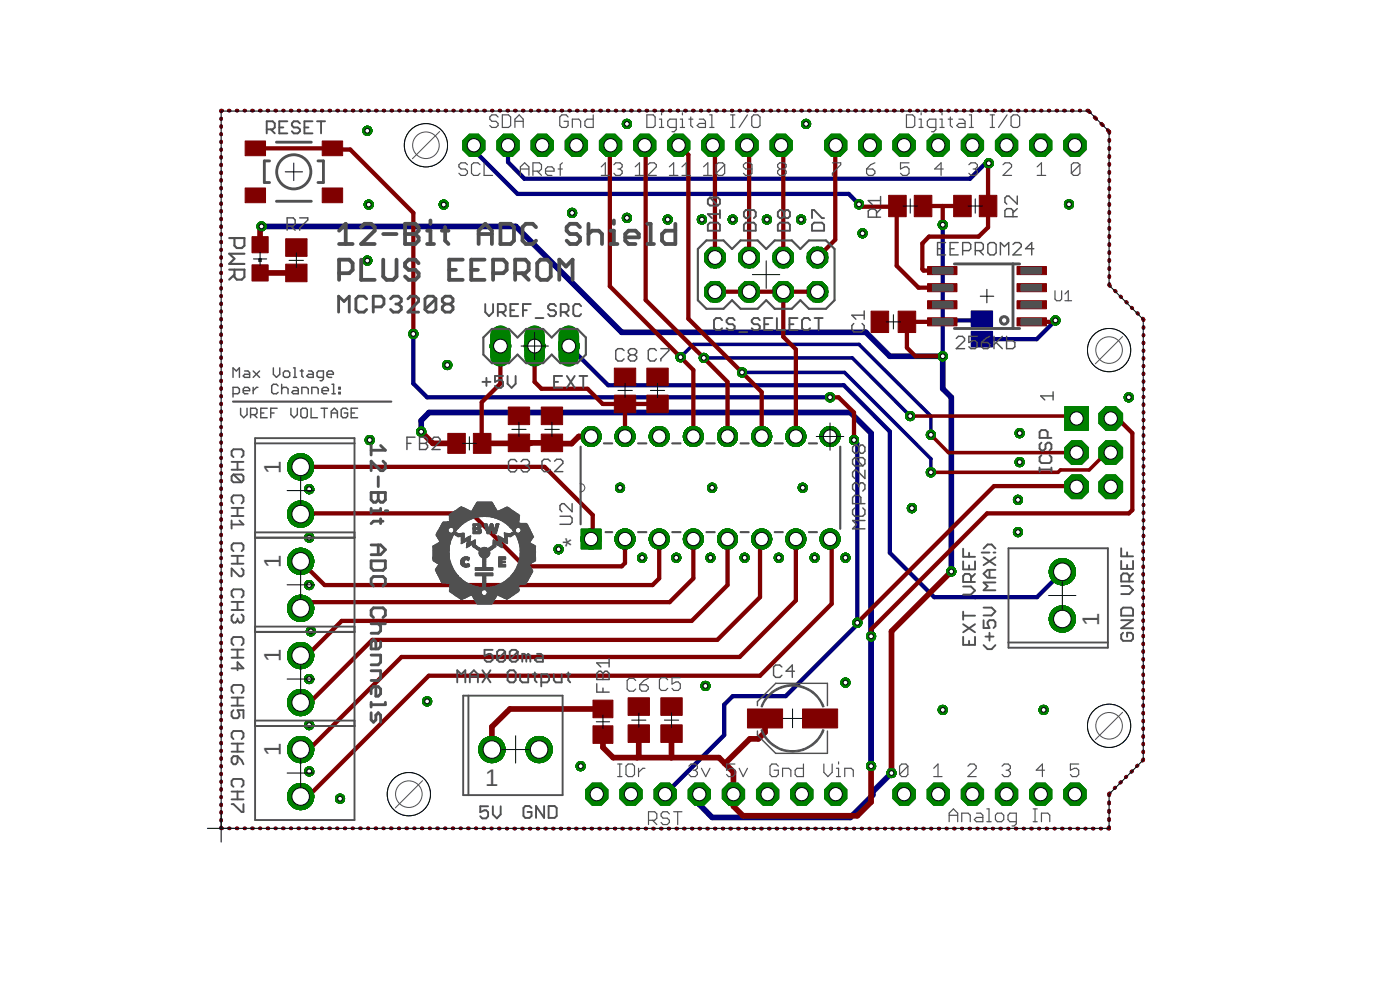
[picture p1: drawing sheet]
<svg xmlns="http://www.w3.org/2000/svg" width="125mm" height="88mm" viewBox="0 0 125 88" stroke-linecap="round" stroke-linejoin="round" font-family="sans-serif">
<defs><g id="words">
<g font-size="2.1" fill="#505050">
<text x="25" y="42.2" transform="rotate(-90 25 42.2)">1</text>
<text x="25" y="50.6" transform="rotate(-90 25 50.6)">1</text>
<text x="51.7" y="48.8" transform="rotate(-90 51.7 48.8)">*</text>
<text x="25" y="59" transform="rotate(-90 25 59)">1</text>
<text x="98.1" y="55.8" transform="rotate(-90 98.1 55.8)">1</text>
<text x="25" y="67.4" transform="rotate(-90 25 67.4)">1</text>
<text x="43.3" y="70.1">1</text>
</g>
</g></defs>
<g fill="#000080" stroke="#000080" stroke-width=".09">
<path d="M86.6 29.5h1.9v1.4h-1.9z"/>
<path d="M86.6 27.7h1.9v1.4h-1.9z"/>
</g>
<g fill="none" stroke="#000080" stroke-width=".32">
<path d="M19.7 10.6h.1M19.7 11.2v.1M19.7 11.9v.1M19.7 12.6v.1M19.7 13.3v.1M19.7 14v.1M19.7 14.7v.1M19.7 15.4v.1M19.7 16v.1M19.7 16.7v.1M19.7 17.4v.1M19.7 18.1v.1"/>
<path d="M19.7 18.8v.1M19.7 19.5v.1M19.8 9.9h-.1M20.4 9.9h.1M21.1 9.9h.1M21.8 9.9h.1M22.5 9.9h.1M23.2 9.9h.1M23.9 9.9h.1M24.6 9.9h.1M25.3 9.9h.1M25.9 9.9h.1"/>
<path d="M26.6 9.9h.1M27.3 9.9h.1M28 9.9h.1M28.7 9.9h.1M29.4 9.9h.1M30.1 9.9h.1M30.8 9.9h.1M31.5 9.9h.1M32.2 9.9h.1M32.8 9.9h.1M33.5 9.9h.1M34.2 9.9h.1"/>
<path d="M34.9 9.9h.1M35.6 9.9h.1M36.3 9.9h.1M37 9.9h.1M37.7 9.9h.1M38.4 9.9h.1M39 9.9h.1M39.7 9.9h.1M40.4 9.9h.1M41.1 9.9h.1M41.8 9.9h.1M42.5 9.9h.1"/>
<path d="M43.2 9.9h.1M43.9 9.9h.1M44.6 9.9h.1M45.3 9.9h.1M45.9 9.9h.1M46.6 9.9h.1M47.3 9.9h.1M48 9.9h.1M48.7 9.9h.1M49.4 9.9h.1M50.1 9.9h.1M50.8 9.9h.1"/>
<path d="M51.5 9.9h.1M52.2 9.9h.1M52.8 9.9h.1M53.5 9.9h.1M54.2 9.9h.1M54.9 9.9h.1M55.6 9.9h.1M56.3 9.9h.1M57 9.9h.1M57.7 9.9h.1M58.4 9.9h.1M59.1 9.9h.1"/>
<path d="M59.7 9.9h.1M60.4 9.9h.1M61.1 9.9h.1M61.8 9.9h.1M62.5 9.9h.1M63.2 9.9h.1M63.9 9.9h.1M64.6 9.9h.1M65.3 9.9h.1M66 9.9h.1M66.6 9.9h.1M67.3 9.9h.1"/>
<path d="M68 9.9h.1M68.7 9.9h.1M69.4 9.9h.1M70.1 9.9h.1M70.8 9.9h.1M71.5 9.9h.1M72.2 9.9h.1M72.8 9.9h.1M73.5 9.9h.1M74.2 9.9h.1M74.9 9.9h.1M75.6 9.9h.1"/>
<path d="M76.3 9.9h.1M77 9.9h.1M77.7 9.9h.1M78.4 9.9h.1M79.1 9.9h.1M79.7 9.9h.1M80.4 9.9h.1M81.1 9.9h.1M81.8 9.9h.1M82.5 9.9h.1M83.2 9.9h.1M83.9 9.9h.1"/>
<path d="M84.6 9.9h.1M85.3 9.9h.1M86 9.9h.1M86.6 9.9h.1M87.3 9.9h.1M88 9.9h.1M88.7 9.9h.1M89.4 9.9h.1M90.1 9.9h.1M90.8 9.9h.1M91.5 9.9h.1M92.2 9.9h.1"/>
<path d="M92.9 9.9h.1M93.5 9.9h.1M94.2 9.9h.1M94.9 9.9h.1M95.6 9.9h.1M96.3 9.9h.1M97 9.9l.2 .1M97.6 10.5l.2 .1M98.2 11l.2 .2M98.8 11.6l.2 .3M99 12.5v.1M99 13.2v.1"/>
<path d="M99 13.9v.1M99 14.6v.1M99 15.3v.1M99 16v.2M99 16.8v.1M99 17.5v.1M99 18.2v.1M99 18.9v.1M99 19.6v.1M19.7 20.2v.1M19.7 20.9h.1M19.7 21.5v.1"/>
<path d="M19.7 22.2v.1M19.7 22.9v.1M19.7 23.6v.1M19.7 24.3v.1M19.7 25v.1M19.7 25.7v.1M19.7 26.4h.1M19.7 27.1h.1M19.7 27.7v.1M19.7 28.4v.1M19.7 29.1v.1M19.7 29.8v.1"/>
<path d="M19.7 30.5v.1M19.7 31.2v.1M19.7 31.9h.1M19.7 32.6h.1M19.7 33.2v.1M19.7 33.9v.1M19.7 34.6v.1M19.7 35.3v.1M19.7 36v.1M19.7 36.7h.1M19.7 37.4h.1M19.7 38.1h.1"/>
<path d="M19.7 38.7v.1M19.7 39.4v.1M60.7 31.9l1.1-1.2h14.8l6.4 6.4v1.8M62.8 31.9h13.2l5.2 5.2M66.2 33.2h9.1l7.7 7.7v1.2M99 20.3v.1M99 21v.1M99 21.8v.1M99 22.5v.1M99 23.2v.1M99 23.9v.1M99 24.6v.1"/>
<path d="M99 25.3v.2M99.5 25.9v.1M99.9 26.4l.1 .1M100.5 26.9v.1M100.9 27.4l.1 .1M101.5 27.9v.1M101.9 28.4l.1 .2M102 29.2v.1M102 29.9h.1M102 30.5v.1M102 31.2v.1M102 31.9v.1"/>
<path d="M102 32.6v.1M102 33.3v.1M102 34v.1M102 34.7v.1M102 35.4h.1M102 36v.1M102 36.7v.1M102 37.4v.1M102 38.1v.1M102 38.8v.1M102 39.5v.1M19.7 40.1v.1"/>
<path d="M19.7 40.8v.1M19.7 41.5v.1M19.7 42.2h.1M19.7 42.9h.1M19.7 43.5v.1M19.7 44.2v.1M19.7 44.9v.1M19.7 45.6v.1M19.7 46.3v.1M19.7 47v.1M19.7 47.7v.1M19.7 48.4h.1"/>
<path d="M19.7 49v.1M19.7 49.7v.1M19.7 50.4v.1M19.7 51.1v.1M19.7 51.8v.1M19.7 52.5v.1M19.7 53.2v.1M19.7 53.9h.1M19.7 54.5v.1M19.7 55.2v.1M19.7 55.9v.1M19.7 56.6v.1"/>
<path d="M19.7 57.3v.1M19.7 58v.1M19.7 58.7v.1M19.7 59.4h.1M102 48.4v.1M102 49.1v.1M102 49.8v.1M102 50.5v.1M102 51.2v.1M102 51.9v.1M102 52.6h.1M102 53.3h.1"/>
<path d="M102 53.9v.1M102 54.6v.1M102 55.3v.1M102 56v.1M102 56.7v.1M102 57.4v.1M102 58.1h.1M102 58.8h.1M102 59.4v.1M102 40.2v.1M102 40.9h.1M102 41.6h.1"/>
<path d="M102 42.2v.1M102 42.9v.1M102 43.6v.1M102 44.3v.1M102 45v.1M102 45.7v.1M102 46.4h.1M102 47.1h.1M102 47.8h.1M19.7 73.8l.1 .1M19.7 60v.1M19.7 60.7v.1"/>
<path d="M19.7 61.4v.1M19.7 62.1v.1M19.7 62.8v.1M19.7 63.5v.1M19.7 64.2h.1M19.7 64.9h.1M19.7 65.6h.1M19.7 66.2v.1M19.7 66.9v.1M19.7 67.6v.1M19.7 68.3v.1M19.7 69v.1"/>
<path d="M19.7 69.7h.1M19.7 70.4h.1M19.7 71.1h.1M19.7 71.7v.1M19.7 72.4v.1M19.7 73.1v.1M20.4 73.9h.1M21.1 73.9h.1M21.8 73.9h.1M22.5 73.9h.1M23.2 73.9h.1M23.9 73.9h.1"/>
<path d="M24.6 73.9h.1M25.2 73.9h.1M25.9 73.9h.1M26.6 73.9h.1M27.3 73.9h.1M28 73.9h.1M28.7 73.9h.1M29.4 73.9h.1M30.1 73.9h.1M30.7 73.9h.1M31.4 73.9h.1M32.1 73.9h.1"/>
<path d="M32.8 73.9h.1M33.5 73.9h.1M34.2 73.9h.1M34.9 73.9h.1M35.6 73.9h.1M36.2 73.9h.1M36.9 73.9h.1M37.6 73.9h.1M38.3 73.9h.1M39 73.9h.1M39.7 73.9h.1M40.4 73.9h.1"/>
<path d="M41.1 73.9h.1M41.7 73.9h.1M42.4 73.9h.1M43.1 73.9h.1M43.8 73.9h.1M44.5 73.9h.1M45.2 73.9h.1M45.9 73.9h.1M46.6 73.9h.1M47.2 73.9h.1M47.9 73.9h.1M48.6 73.9h.1"/>
<path d="M49.3 73.9h.1M50 73.9h.1M50.7 73.9h.1M51.4 73.9h.1M52.1 73.9h.1M52.7 73.9h.1M53.4 73.9h.1M54.1 73.9h.1M54.8 73.9h.1M55.5 73.9h.1M56.2 73.9h.1M56.9 73.9h.1"/>
<path d="M57.6 73.9h.1M58.3 73.9h.1M58.9 73.9h.1M59.6 73.9h.1M60.3 73.9h.1M61 73.9h.1M61.7 73.9h.1M62.4 73.9h.1M63.1 73.9h.1M63.8 73.9h.1M64.5 73.9h.1M65.1 73.9h.1"/>
<path d="M65.8 73.9h.1M66.5 73.9h.1M67.2 73.9h.1M67.9 73.9h.1M68.6 73.9h.1M69.3 73.9h.1M70 73.9h.1M70.6 73.9h.1M71.3 73.9h.1M72 73.9h.1M72.7 73.9h.1M73.4 73.9h.1"/>
<path d="M74.1 73.9h.1M74.8 73.9h.1M75.5 73.9h.1M76.2 73.9h.1M76.8 73.9h.1M77.5 73.9h.1M78.2 73.9h.1M78.9 73.9h.1M79.6 73.9h.1M80.3 73.9h.1M81 73.9h.1M81.7 73.9h.1"/>
<path d="M82.3 73.9h.1M83 73.9h.1M83.7 73.9h.1M84.4 73.9h.1M85.1 73.9h.1M85.8 73.9h.1M86.5 73.9h.1M87.2 73.9h.1M87.8 73.9h.1M88.5 73.9h.1M89.2 73.9h.1M89.9 73.9h.1"/>
<path d="M90.6 73.9h.1M91.3 73.9h.1M92 73.9h.1M92.7 73.9h.1M93.3 73.9h.1M94 73.9h.1M94.7 73.9h.1M95.4 73.9h.1M96.1 73.9h.1M96.8 73.9h.1M97.5 73.9h.1M98.2 73.9h.1"/>
<path d="M98.9 73.8v.1h-.1M98.9 71.5v.2M98.9 72.3v.1M98.9 73v.2M99 70.7l-.1 .2M99.5 70.2l-.1 .1M100 69.7l-.1 .1M100.5 69.3h-.1M101 68.8h-.1M101.5 68.3h-.1M102 67.7l-.1 .1M102 60.1v.1"/>
<path d="M102 60.8v.1M102 61.5v.1M102 62.2v.1M102 62.9v.1M102 63.6h.1M102 64.3h.1M102 64.9v.1M102 65.6v.1M102 66.3v.1M102 67v.1"/>
</g>
<path d="M23.3 20.2h22.7l9.5 9.4h21.7l2.2 2.2h4.7v2.9l.8 .7v15.6M37.6 38.5v-1l.7-.7h37.6l1.8 1.8v18M77.7 56.7v11.6M79.5 68.9l-1.6 1.7v.3l-2 2h-12.4l-1.1-1.2v-.9" fill="none" stroke="#000080" stroke-width=".51"/>
<path d="M42.3 13v.4l3.9 3.9h29.5l.9 .9M45.3 13v1.5l1.5 1.4h39.7l1.4-1.3h.3M36.9 29.8v4.4l1.2 1.2h35.9M50.7 30.9l3.6 3.5h21l4.1 4.1v10.8l3.9 4h9.2l2.3-2.3M76.2 39.2l.3 .3v16.2l-6.4 6.4h-4.7l-.8 .7v2.8l-5.3 5.2M84.1 20v11.8M87.6 28.4l-.2 .2h-3.3M94.1 28.6l-1.6 1.6h-4.9M77.7 56.6v.1M83 42.1v.2" fill="none" stroke="#000080" stroke-width=".38"/>
<circle cx="26.8" cy="45.8" r="1.16" fill="#008000" stroke="#008000" stroke-width=".09"/>
<circle cx="26.8" cy="45.8" r=".78" fill="#fff" stroke="#000" stroke-width=".09"/>
<circle cx="26.8" cy="41.6" r="1.16" fill="#008000" stroke="#008000" stroke-width=".09"/>
<circle cx="26.8" cy="41.6" r=".78" fill="#fff" stroke="#000" stroke-width=".09"/>
<circle cx="26.8" cy="54.3" r="1.16" fill="#008000" stroke="#008000" stroke-width=".09"/>
<circle cx="26.8" cy="54.3" r=".78" fill="#fff" stroke="#000" stroke-width=".09"/>
<circle cx="26.8" cy="50.1" r="1.16" fill="#008000" stroke="#008000" stroke-width=".09"/>
<circle cx="26.8" cy="50.1" r=".78" fill="#fff" stroke="#000" stroke-width=".09"/>
<circle cx="26.8" cy="62.7" r="1.16" fill="#008000" stroke="#008000" stroke-width=".09"/>
<circle cx="26.8" cy="62.7" r=".78" fill="#fff" stroke="#000" stroke-width=".09"/>
<circle cx="26.8" cy="58.5" r="1.16" fill="#008000" stroke="#008000" stroke-width=".09"/>
<circle cx="26.8" cy="58.5" r=".78" fill="#fff" stroke="#000" stroke-width=".09"/>
<circle cx="26.8" cy="71" r="1.16" fill="#008000" stroke="#008000" stroke-width=".09"/>
<circle cx="26.8" cy="71" r=".78" fill="#fff" stroke="#000" stroke-width=".09"/>
<circle cx="26.8" cy="66.8" r="1.16" fill="#008000" stroke="#008000" stroke-width=".09"/>
<circle cx="26.8" cy="66.8" r=".78" fill="#fff" stroke="#000" stroke-width=".09"/>
<circle cx="48.1" cy="66.8" r="1.16" fill="#008000" stroke="#008000" stroke-width=".09"/>
<circle cx="48.1" cy="66.8" r=".78" fill="#fff" stroke="#000" stroke-width=".09"/>
<circle cx="43.9" cy="66.8" r="1.16" fill="#008000" stroke="#008000" stroke-width=".09"/>
<circle cx="43.9" cy="66.8" r=".78" fill="#fff" stroke="#000" stroke-width=".09"/>
<circle cx="94.8" cy="51" r="1.16" fill="#008000" stroke="#008000" stroke-width=".09"/>
<circle cx="94.8" cy="51" r=".78" fill="#fff" stroke="#000" stroke-width=".09"/>
<circle cx="94.8" cy="55.2" r="1.16" fill="#008000" stroke="#008000" stroke-width=".09"/>
<circle cx="94.8" cy="55.2" r=".78" fill="#fff" stroke="#000" stroke-width=".09"/>
<circle cx="83.7" cy="13" r="1.07" fill="#008000" stroke="#008000" stroke-width=".09"/>
<circle cx="83.7" cy="13" r=".59" fill="#fff" stroke="#000" stroke-width=".09"/>
<circle cx="80.6" cy="70.8" r="1.07" fill="#008000" stroke="#008000" stroke-width=".09"/>
<circle cx="80.6" cy="70.8" r=".59" fill="#fff" stroke="#000" stroke-width=".09"/>
<circle cx="86.7" cy="13" r="1.07" fill="#008000" stroke="#008000" stroke-width=".09"/>
<circle cx="86.7" cy="13" r=".59" fill="#fff" stroke="#000" stroke-width=".09"/>
<circle cx="89.8" cy="13" r="1.07" fill="#008000" stroke="#008000" stroke-width=".09"/>
<circle cx="89.8" cy="13" r=".59" fill="#fff" stroke="#000" stroke-width=".09"/>
<circle cx="92.8" cy="13" r="1.07" fill="#008000" stroke="#008000" stroke-width=".09"/>
<circle cx="92.8" cy="13" r=".59" fill="#fff" stroke="#000" stroke-width=".09"/>
<circle cx="95.9" cy="13" r="1.07" fill="#008000" stroke="#008000" stroke-width=".09"/>
<circle cx="95.9" cy="13" r=".59" fill="#fff" stroke="#000" stroke-width=".09"/>
<circle cx="80.6" cy="13" r="1.07" fill="#008000" stroke="#008000" stroke-width=".09"/>
<circle cx="80.6" cy="13" r=".59" fill="#fff" stroke="#000" stroke-width=".09"/>
<circle cx="77.6" cy="13" r="1.07" fill="#008000" stroke="#008000" stroke-width=".09"/>
<circle cx="77.6" cy="13" r=".59" fill="#fff" stroke="#000" stroke-width=".09"/>
<circle cx="74.5" cy="13" r="1.07" fill="#008000" stroke="#008000" stroke-width=".09"/>
<circle cx="74.5" cy="13" r=".59" fill="#fff" stroke="#000" stroke-width=".09"/>
<circle cx="69.7" cy="13" r="1.07" fill="#008000" stroke="#008000" stroke-width=".09"/>
<circle cx="69.7" cy="13" r=".59" fill="#fff" stroke="#000" stroke-width=".09"/>
<circle cx="66.6" cy="13" r="1.07" fill="#008000" stroke="#008000" stroke-width=".09"/>
<circle cx="66.6" cy="13" r=".59" fill="#fff" stroke="#000" stroke-width=".09"/>
<circle cx="63.6" cy="13" r="1.07" fill="#008000" stroke="#008000" stroke-width=".09"/>
<circle cx="63.6" cy="13" r=".59" fill="#fff" stroke="#000" stroke-width=".09"/>
<circle cx="60.5" cy="13" r="1.07" fill="#008000" stroke="#008000" stroke-width=".09"/>
<circle cx="60.5" cy="13" r=".59" fill="#fff" stroke="#000" stroke-width=".09"/>
<circle cx="57.5" cy="13" r="1.07" fill="#008000" stroke="#008000" stroke-width=".09"/>
<circle cx="57.5" cy="13" r=".59" fill="#fff" stroke="#000" stroke-width=".09"/>
<circle cx="54.5" cy="13" r="1.07" fill="#008000" stroke="#008000" stroke-width=".09"/>
<circle cx="54.5" cy="13" r=".59" fill="#fff" stroke="#000" stroke-width=".09"/>
<circle cx="51.4" cy="13" r="1.07" fill="#008000" stroke="#008000" stroke-width=".09"/>
<circle cx="51.4" cy="13" r=".59" fill="#fff" stroke="#000" stroke-width=".09"/>
<circle cx="48.4" cy="13" r="1.07" fill="#008000" stroke="#008000" stroke-width=".09"/>
<circle cx="48.4" cy="13" r=".59" fill="#fff" stroke="#000" stroke-width=".09"/>
<circle cx="83.7" cy="70.8" r="1.07" fill="#008000" stroke="#008000" stroke-width=".09"/>
<circle cx="83.7" cy="70.8" r=".59" fill="#fff" stroke="#000" stroke-width=".09"/>
<circle cx="86.7" cy="70.8" r="1.07" fill="#008000" stroke="#008000" stroke-width=".09"/>
<circle cx="86.7" cy="70.8" r=".59" fill="#fff" stroke="#000" stroke-width=".09"/>
<circle cx="89.8" cy="70.8" r="1.07" fill="#008000" stroke="#008000" stroke-width=".09"/>
<circle cx="89.8" cy="70.8" r=".59" fill="#fff" stroke="#000" stroke-width=".09"/>
<circle cx="92.8" cy="70.8" r="1.07" fill="#008000" stroke="#008000" stroke-width=".09"/>
<circle cx="92.8" cy="70.8" r=".59" fill="#fff" stroke="#000" stroke-width=".09"/>
<circle cx="95.9" cy="70.8" r="1.07" fill="#008000" stroke="#008000" stroke-width=".09"/>
<circle cx="95.9" cy="70.8" r=".59" fill="#fff" stroke="#000" stroke-width=".09"/>
<circle cx="74.5" cy="70.8" r="1.07" fill="#008000" stroke="#008000" stroke-width=".09"/>
<circle cx="74.5" cy="70.8" r=".59" fill="#fff" stroke="#000" stroke-width=".09"/>
<circle cx="71.5" cy="70.8" r="1.07" fill="#008000" stroke="#008000" stroke-width=".09"/>
<circle cx="71.5" cy="70.8" r=".59" fill="#fff" stroke="#000" stroke-width=".09"/>
<circle cx="68.5" cy="70.8" r="1.07" fill="#008000" stroke="#008000" stroke-width=".09"/>
<circle cx="68.5" cy="70.8" r=".59" fill="#fff" stroke="#000" stroke-width=".09"/>
<circle cx="65.4" cy="70.8" r="1.07" fill="#008000" stroke="#008000" stroke-width=".09"/>
<circle cx="65.4" cy="70.8" r=".59" fill="#fff" stroke="#000" stroke-width=".09"/>
<circle cx="62.4" cy="70.8" r="1.07" fill="#008000" stroke="#008000" stroke-width=".09"/>
<circle cx="62.4" cy="70.8" r=".59" fill="#fff" stroke="#000" stroke-width=".09"/>
<circle cx="59.3" cy="70.8" r="1.07" fill="#008000" stroke="#008000" stroke-width=".09"/>
<circle cx="59.3" cy="70.8" r=".59" fill="#fff" stroke="#000" stroke-width=".09"/>
<circle cx="45.3" cy="13" r="1.07" fill="#008000" stroke="#008000" stroke-width=".09"/>
<circle cx="45.3" cy="13" r=".59" fill="#fff" stroke="#000" stroke-width=".09"/>
<circle cx="42.3" cy="13" r="1.07" fill="#008000" stroke="#008000" stroke-width=".09"/>
<circle cx="42.3" cy="13" r=".59" fill="#fff" stroke="#000" stroke-width=".09"/>
<circle cx="56.3" cy="70.8" r="1.07" fill="#008000" stroke="#008000" stroke-width=".09"/>
<circle cx="56.3" cy="70.8" r=".59" fill="#fff" stroke="#000" stroke-width=".09"/>
<circle cx="53.2" cy="70.8" r="1.07" fill="#008000" stroke="#008000" stroke-width=".09"/>
<circle cx="53.2" cy="70.8" r=".59" fill="#fff" stroke="#000" stroke-width=".09"/>
<circle cx="99.1" cy="40.4" r="1.15" fill="#008000" stroke="#008000" stroke-width=".09"/>
<circle cx="99.1" cy="40.4" r=".59" fill="#fff" stroke="#000" stroke-width=".09"/>
<circle cx="96" cy="40.4" r="1.15" fill="#008000" stroke="#008000" stroke-width=".09"/>
<circle cx="96" cy="40.4" r=".59" fill="#fff" stroke="#000" stroke-width=".09"/>
<path d="M95 36.3h2.1v2.1h-2.1z" fill="#008000" stroke="#008000" stroke-width=".09"/>
<circle cx="96" cy="37.3" r=".59" fill="#fff" stroke="#000" stroke-width=".09"/>
<circle cx="99.1" cy="37.3" r="1.15" fill="#008000" stroke="#008000" stroke-width=".09"/>
<circle cx="99.1" cy="37.3" r=".59" fill="#fff" stroke="#000" stroke-width=".09"/>
<circle cx="99.1" cy="43.4" r="1.15" fill="#008000" stroke="#008000" stroke-width=".09"/>
<circle cx="99.1" cy="43.4" r=".59" fill="#fff" stroke="#000" stroke-width=".09"/>
<circle cx="96" cy="43.4" r="1.15" fill="#008000" stroke="#008000" stroke-width=".09"/>
<circle cx="96" cy="43.4" r=".59" fill="#fff" stroke="#000" stroke-width=".09"/>
<circle cx="63.8" cy="26" r=".99" fill="#008000" stroke="#008000" stroke-width=".09"/>
<circle cx="63.8" cy="26" r=".61" fill="#fff" stroke="#000" stroke-width=".09"/>
<circle cx="66.8" cy="26" r=".99" fill="#008000" stroke="#008000" stroke-width=".09"/>
<circle cx="66.8" cy="26" r=".61" fill="#fff" stroke="#000" stroke-width=".09"/>
<circle cx="69.9" cy="26" r=".99" fill="#008000" stroke="#008000" stroke-width=".09"/>
<circle cx="69.9" cy="26" r=".61" fill="#fff" stroke="#000" stroke-width=".09"/>
<circle cx="72.9" cy="26" r=".99" fill="#008000" stroke="#008000" stroke-width=".09"/>
<circle cx="72.9" cy="26" r=".61" fill="#fff" stroke="#000" stroke-width=".09"/>
<circle cx="63.8" cy="23" r=".99" fill="#008000" stroke="#008000" stroke-width=".09"/>
<circle cx="63.8" cy="23" r=".61" fill="#fff" stroke="#000" stroke-width=".09"/>
<circle cx="66.8" cy="23" r=".99" fill="#008000" stroke="#008000" stroke-width=".09"/>
<circle cx="66.8" cy="23" r=".61" fill="#fff" stroke="#000" stroke-width=".09"/>
<circle cx="69.9" cy="23" r=".99" fill="#008000" stroke="#008000" stroke-width=".09"/>
<circle cx="69.9" cy="23" r=".61" fill="#fff" stroke="#000" stroke-width=".09"/>
<circle cx="72.9" cy="23" r=".99" fill="#008000" stroke="#008000" stroke-width=".09"/>
<circle cx="72.9" cy="23" r=".61" fill="#fff" stroke="#000" stroke-width=".09"/>
<path d="M51.8 47.2h1.8v1.8h-1.8z" fill="#008000" stroke="#008000" stroke-width=".09"/>
<circle cx="52.7" cy="48.1" r=".59" fill="#fff" stroke="#000" stroke-width=".09"/>
<circle cx="55.8" cy="48.1" r=".89" fill="#008000" stroke="#008000" stroke-width=".09"/>
<circle cx="55.8" cy="48.1" r=".59" fill="#fff" stroke="#000" stroke-width=".09"/>
<circle cx="58.8" cy="48.1" r=".89" fill="#008000" stroke="#008000" stroke-width=".09"/>
<circle cx="58.8" cy="48.1" r=".59" fill="#fff" stroke="#000" stroke-width=".09"/>
<circle cx="61.8" cy="48.1" r=".89" fill="#008000" stroke="#008000" stroke-width=".09"/>
<circle cx="61.8" cy="48.1" r=".59" fill="#fff" stroke="#000" stroke-width=".09"/>
<circle cx="64.9" cy="48.1" r=".89" fill="#008000" stroke="#008000" stroke-width=".09"/>
<circle cx="64.9" cy="48.1" r=".59" fill="#fff" stroke="#000" stroke-width=".09"/>
<circle cx="67.9" cy="48.1" r=".89" fill="#008000" stroke="#008000" stroke-width=".09"/>
<circle cx="67.9" cy="48.1" r=".59" fill="#fff" stroke="#000" stroke-width=".09"/>
<circle cx="71" cy="48.1" r=".89" fill="#008000" stroke="#008000" stroke-width=".09"/>
<circle cx="71" cy="48.1" r=".59" fill="#fff" stroke="#000" stroke-width=".09"/>
<circle cx="74" cy="48.1" r=".89" fill="#008000" stroke="#008000" stroke-width=".09"/>
<circle cx="74" cy="48.1" r=".59" fill="#fff" stroke="#000" stroke-width=".09"/>
<circle cx="74" cy="38.9" r=".89" fill="#008000" stroke="#008000" stroke-width=".09"/>
<circle cx="74" cy="38.9" r=".59" fill="#fff" stroke="#000" stroke-width=".09"/>
<circle cx="71" cy="38.9" r=".89" fill="#008000" stroke="#008000" stroke-width=".09"/>
<circle cx="71" cy="38.9" r=".59" fill="#fff" stroke="#000" stroke-width=".09"/>
<circle cx="67.9" cy="38.9" r=".89" fill="#008000" stroke="#008000" stroke-width=".09"/>
<circle cx="67.9" cy="38.9" r=".59" fill="#fff" stroke="#000" stroke-width=".09"/>
<circle cx="64.9" cy="38.9" r=".89" fill="#008000" stroke="#008000" stroke-width=".09"/>
<circle cx="64.9" cy="38.9" r=".59" fill="#fff" stroke="#000" stroke-width=".09"/>
<circle cx="61.8" cy="38.9" r=".89" fill="#008000" stroke="#008000" stroke-width=".09"/>
<circle cx="61.8" cy="38.9" r=".59" fill="#fff" stroke="#000" stroke-width=".09"/>
<circle cx="58.8" cy="38.9" r=".89" fill="#008000" stroke="#008000" stroke-width=".09"/>
<circle cx="58.8" cy="38.9" r=".59" fill="#fff" stroke="#000" stroke-width=".09"/>
<circle cx="55.8" cy="38.9" r=".89" fill="#008000" stroke="#008000" stroke-width=".09"/>
<circle cx="55.8" cy="38.9" r=".59" fill="#fff" stroke="#000" stroke-width=".09"/>
<circle cx="52.7" cy="38.9" r=".89" fill="#008000" stroke="#008000" stroke-width=".09"/>
<circle cx="52.7" cy="38.9" r=".59" fill="#fff" stroke="#000" stroke-width=".09"/>
<path d="M44.6 30v1.8" fill="none" stroke="#008000" stroke-width="1.8"/>
<circle cx="44.6" cy="30.9" r=".61" fill="#fff" stroke="#000" stroke-width=".09"/>
<path d="M47.7 30v1.8" fill="none" stroke="#008000" stroke-width="1.8"/>
<circle cx="47.7" cy="30.9" r=".61" fill="#fff" stroke="#000" stroke-width=".09"/>
<path d="M50.7 30v1.8" fill="none" stroke="#008000" stroke-width="1.8"/>
<circle cx="50.7" cy="30.9" r=".61" fill="#fff" stroke="#000" stroke-width=".09"/>
<circle cx="33" cy="39.2" r=".4" fill="#008000" stroke="#008000" stroke-width=".09"/>
<circle cx="33" cy="39.2" r=".21" fill="#fff" stroke="#000" stroke-width=".09"/>
<circle cx="27.6" cy="43.6" r=".4" fill="#008000" stroke="#008000" stroke-width=".09"/>
<circle cx="27.6" cy="43.6" r=".21" fill="#fff" stroke="#000" stroke-width=".09"/>
<circle cx="49.8" cy="49" r=".4" fill="#008000" stroke="#008000" stroke-width=".09"/>
<circle cx="49.8" cy="49" r=".21" fill="#fff" stroke="#000" stroke-width=".09"/>
<circle cx="27.6" cy="47.9" r=".4" fill="#008000" stroke="#008000" stroke-width=".09"/>
<circle cx="27.6" cy="47.9" r=".21" fill="#fff" stroke="#000" stroke-width=".09"/>
<circle cx="57.3" cy="49.7" r=".4" fill="#008000" stroke="#008000" stroke-width=".09"/>
<circle cx="57.3" cy="49.7" r=".21" fill="#fff" stroke="#000" stroke-width=".09"/>
<circle cx="60.3" cy="49.7" r=".4" fill="#008000" stroke="#008000" stroke-width=".09"/>
<circle cx="60.3" cy="49.7" r=".21" fill="#fff" stroke="#000" stroke-width=".09"/>
<circle cx="63.4" cy="49.7" r=".4" fill="#008000" stroke="#008000" stroke-width=".09"/>
<circle cx="63.4" cy="49.7" r=".21" fill="#fff" stroke="#000" stroke-width=".09"/>
<circle cx="66.4" cy="49.7" r=".4" fill="#008000" stroke="#008000" stroke-width=".09"/>
<circle cx="66.4" cy="49.7" r=".21" fill="#fff" stroke="#000" stroke-width=".09"/>
<circle cx="69.5" cy="49.7" r=".4" fill="#008000" stroke="#008000" stroke-width=".09"/>
<circle cx="69.5" cy="49.7" r=".21" fill="#fff" stroke="#000" stroke-width=".09"/>
<circle cx="72.7" cy="49.7" r=".4" fill="#008000" stroke="#008000" stroke-width=".09"/>
<circle cx="72.7" cy="49.7" r=".21" fill="#fff" stroke="#000" stroke-width=".09"/>
<circle cx="75.4" cy="49.7" r=".4" fill="#008000" stroke="#008000" stroke-width=".09"/>
<circle cx="75.4" cy="49.7" r=".21" fill="#fff" stroke="#000" stroke-width=".09"/>
<circle cx="27.6" cy="52.2" r=".4" fill="#008000" stroke="#008000" stroke-width=".09"/>
<circle cx="27.6" cy="52.2" r=".21" fill="#fff" stroke="#000" stroke-width=".09"/>
<circle cx="27.7" cy="56.3" r=".4" fill="#008000" stroke="#008000" stroke-width=".09"/>
<circle cx="27.7" cy="56.3" r=".21" fill="#fff" stroke="#000" stroke-width=".09"/>
<circle cx="27.6" cy="60.6" r=".4" fill="#008000" stroke="#008000" stroke-width=".09"/>
<circle cx="27.6" cy="60.6" r=".21" fill="#fff" stroke="#000" stroke-width=".09"/>
<circle cx="27.6" cy="64.7" r=".4" fill="#008000" stroke="#008000" stroke-width=".09"/>
<circle cx="27.6" cy="64.7" r=".21" fill="#fff" stroke="#000" stroke-width=".09"/>
<circle cx="27.6" cy="68.8" r=".4" fill="#008000" stroke="#008000" stroke-width=".09"/>
<circle cx="27.6" cy="68.8" r=".21" fill="#fff" stroke="#000" stroke-width=".09"/>
<circle cx="38.1" cy="62.5" r=".4" fill="#008000" stroke="#008000" stroke-width=".09"/>
<circle cx="38.1" cy="62.5" r=".21" fill="#fff" stroke="#000" stroke-width=".09"/>
<circle cx="62.9" cy="61.2" r=".4" fill="#008000" stroke="#008000" stroke-width=".09"/>
<circle cx="62.9" cy="61.2" r=".21" fill="#fff" stroke="#000" stroke-width=".09"/>
<circle cx="55.3" cy="43.5" r=".4" fill="#008000" stroke="#008000" stroke-width=".09"/>
<circle cx="55.3" cy="43.5" r=".21" fill="#fff" stroke="#000" stroke-width=".09"/>
<circle cx="63.5" cy="43.5" r=".4" fill="#008000" stroke="#008000" stroke-width=".09"/>
<circle cx="63.5" cy="43.5" r=".21" fill="#fff" stroke="#000" stroke-width=".09"/>
<circle cx="71.6" cy="43.5" r=".4" fill="#008000" stroke="#008000" stroke-width=".09"/>
<circle cx="71.6" cy="43.5" r=".21" fill="#fff" stroke="#000" stroke-width=".09"/>
<circle cx="81.3" cy="45.3" r=".4" fill="#008000" stroke="#008000" stroke-width=".09"/>
<circle cx="81.3" cy="45.3" r=".21" fill="#fff" stroke="#000" stroke-width=".09"/>
<circle cx="84.1" cy="63.3" r=".4" fill="#008000" stroke="#008000" stroke-width=".09"/>
<circle cx="84.1" cy="63.3" r=".21" fill="#fff" stroke="#000" stroke-width=".09"/>
<circle cx="93.1" cy="63.3" r=".4" fill="#008000" stroke="#008000" stroke-width=".09"/>
<circle cx="93.1" cy="63.3" r=".21" fill="#fff" stroke="#000" stroke-width=".09"/>
<circle cx="95.4" cy="18.2" r=".4" fill="#008000" stroke="#008000" stroke-width=".09"/>
<circle cx="95.4" cy="18.2" r=".21" fill="#fff" stroke="#000" stroke-width=".09"/>
<circle cx="51.8" cy="68.3" r=".4" fill="#008000" stroke="#008000" stroke-width=".09"/>
<circle cx="51.8" cy="68.3" r=".21" fill="#fff" stroke="#000" stroke-width=".09"/>
<circle cx="30.3" cy="71.2" r=".4" fill="#008000" stroke="#008000" stroke-width=".09"/>
<circle cx="30.3" cy="71.2" r=".21" fill="#fff" stroke="#000" stroke-width=".09"/>
<circle cx="75.4" cy="60.9" r=".4" fill="#008000" stroke="#008000" stroke-width=".09"/>
<circle cx="75.4" cy="60.9" r=".21" fill="#fff" stroke="#000" stroke-width=".09"/>
<circle cx="32.8" cy="23.2" r=".4" fill="#008000" stroke="#008000" stroke-width=".09"/>
<circle cx="32.8" cy="23.2" r=".21" fill="#fff" stroke="#000" stroke-width=".09"/>
<circle cx="32.9" cy="18.2" r=".4" fill="#008000" stroke="#008000" stroke-width=".09"/>
<circle cx="32.9" cy="18.2" r=".21" fill="#fff" stroke="#000" stroke-width=".09"/>
<circle cx="32.8" cy="11.7" r=".4" fill="#008000" stroke="#008000" stroke-width=".09"/>
<circle cx="32.8" cy="11.7" r=".21" fill="#fff" stroke="#000" stroke-width=".09"/>
<circle cx="55.9" cy="11" r=".4" fill="#008000" stroke="#008000" stroke-width=".09"/>
<circle cx="55.9" cy="11" r=".21" fill="#fff" stroke="#000" stroke-width=".09"/>
<circle cx="51" cy="19" r=".4" fill="#008000" stroke="#008000" stroke-width=".09"/>
<circle cx="51" cy="19" r=".21" fill="#fff" stroke="#000" stroke-width=".09"/>
<circle cx="55.9" cy="19.4" r=".4" fill="#008000" stroke="#008000" stroke-width=".09"/>
<circle cx="55.9" cy="19.4" r=".21" fill="#fff" stroke="#000" stroke-width=".09"/>
<circle cx="59.6" cy="19.6" r=".4" fill="#008000" stroke="#008000" stroke-width=".09"/>
<circle cx="59.6" cy="19.6" r=".21" fill="#fff" stroke="#000" stroke-width=".09"/>
<circle cx="62.6" cy="19.6" r=".4" fill="#008000" stroke="#008000" stroke-width=".09"/>
<circle cx="62.6" cy="19.6" r=".21" fill="#fff" stroke="#000" stroke-width=".09"/>
<circle cx="65.4" cy="19.6" r=".4" fill="#008000" stroke="#008000" stroke-width=".09"/>
<circle cx="65.4" cy="19.6" r=".21" fill="#fff" stroke="#000" stroke-width=".09"/>
<circle cx="68.4" cy="19.6" r=".4" fill="#008000" stroke="#008000" stroke-width=".09"/>
<circle cx="68.4" cy="19.6" r=".21" fill="#fff" stroke="#000" stroke-width=".09"/>
<circle cx="71.5" cy="19.6" r=".4" fill="#008000" stroke="#008000" stroke-width=".09"/>
<circle cx="71.5" cy="19.6" r=".21" fill="#fff" stroke="#000" stroke-width=".09"/>
<circle cx="76.9" cy="20.8" r=".4" fill="#008000" stroke="#008000" stroke-width=".09"/>
<circle cx="76.9" cy="20.8" r=".21" fill="#fff" stroke="#000" stroke-width=".09"/>
<circle cx="71.9" cy="11" r=".4" fill="#008000" stroke="#008000" stroke-width=".09"/>
<circle cx="71.9" cy="11" r=".21" fill="#fff" stroke="#000" stroke-width=".09"/>
<circle cx="100.7" cy="35.4" r=".4" fill="#008000" stroke="#008000" stroke-width=".09"/>
<circle cx="100.7" cy="35.4" r=".21" fill="#fff" stroke="#000" stroke-width=".09"/>
<circle cx="91" cy="38.6" r=".4" fill="#008000" stroke="#008000" stroke-width=".09"/>
<circle cx="91" cy="38.6" r=".21" fill="#fff" stroke="#000" stroke-width=".09"/>
<circle cx="91" cy="41.2" r=".4" fill="#008000" stroke="#008000" stroke-width=".09"/>
<circle cx="91" cy="41.2" r=".21" fill="#fff" stroke="#000" stroke-width=".09"/>
<circle cx="90.8" cy="44.6" r=".4" fill="#008000" stroke="#008000" stroke-width=".09"/>
<circle cx="90.8" cy="44.6" r=".21" fill="#fff" stroke="#000" stroke-width=".09"/>
<circle cx="90.8" cy="47.5" r=".4" fill="#008000" stroke="#008000" stroke-width=".09"/>
<circle cx="90.8" cy="47.5" r=".21" fill="#fff" stroke="#000" stroke-width=".09"/>
<circle cx="39.6" cy="18.2" r=".4" fill="#008000" stroke="#008000" stroke-width=".09"/>
<circle cx="39.6" cy="18.2" r=".21" fill="#fff" stroke="#000" stroke-width=".09"/>
<circle cx="39.9" cy="32.6" r=".4" fill="#008000" stroke="#008000" stroke-width=".09"/>
<circle cx="39.9" cy="32.6" r=".21" fill="#fff" stroke="#000" stroke-width=".09"/>
<circle cx="23.3" cy="20.2" r=".4" fill="#008000" stroke="#008000" stroke-width=".09"/>
<circle cx="23.3" cy="20.2" r=".21" fill="#fff" stroke="#000" stroke-width=".09"/>
<circle cx="84.1" cy="20" r=".4" fill="#008000" stroke="#008000" stroke-width=".09"/>
<circle cx="84.1" cy="20" r=".21" fill="#fff" stroke="#000" stroke-width=".09"/>
<circle cx="79.5" cy="68.9" r=".4" fill="#008000" stroke="#008000" stroke-width=".09"/>
<circle cx="79.5" cy="68.9" r=".21" fill="#fff" stroke="#000" stroke-width=".09"/>
<circle cx="84.9" cy="51" r=".4" fill="#008000" stroke="#008000" stroke-width=".09"/>
<circle cx="84.9" cy="51" r=".21" fill="#fff" stroke="#000" stroke-width=".09"/>
<circle cx="84.1" cy="31.8" r=".4" fill="#008000" stroke="#008000" stroke-width=".09"/>
<circle cx="84.1" cy="31.8" r=".21" fill="#fff" stroke="#000" stroke-width=".09"/>
<circle cx="77.7" cy="68.3" r=".4" fill="#008000" stroke="#008000" stroke-width=".09"/>
<circle cx="77.7" cy="68.3" r=".21" fill="#fff" stroke="#000" stroke-width=".09"/>
<circle cx="77.7" cy="56.7" r=".4" fill="#008000" stroke="#008000" stroke-width=".09"/>
<circle cx="77.7" cy="56.7" r=".21" fill="#fff" stroke="#000" stroke-width=".09"/>
<circle cx="37.6" cy="38.5" r=".4" fill="#008000" stroke="#008000" stroke-width=".09"/>
<circle cx="37.6" cy="38.5" r=".21" fill="#fff" stroke="#000" stroke-width=".09"/>
<circle cx="60.7" cy="31.9" r=".4" fill="#008000" stroke="#008000" stroke-width=".09"/>
<circle cx="60.7" cy="31.9" r=".21" fill="#fff" stroke="#000" stroke-width=".09"/>
<circle cx="83" cy="38.8" r=".4" fill="#008000" stroke="#008000" stroke-width=".09"/>
<circle cx="83" cy="38.8" r=".21" fill="#fff" stroke="#000" stroke-width=".09"/>
<circle cx="62.8" cy="31.9" r=".4" fill="#008000" stroke="#008000" stroke-width=".09"/>
<circle cx="62.8" cy="31.9" r=".21" fill="#fff" stroke="#000" stroke-width=".09"/>
<circle cx="81.2" cy="37.1" r=".4" fill="#008000" stroke="#008000" stroke-width=".09"/>
<circle cx="81.2" cy="37.1" r=".21" fill="#fff" stroke="#000" stroke-width=".09"/>
<circle cx="66.2" cy="33.2" r=".4" fill="#008000" stroke="#008000" stroke-width=".09"/>
<circle cx="66.2" cy="33.2" r=".21" fill="#fff" stroke="#000" stroke-width=".09"/>
<circle cx="83" cy="42.1" r=".4" fill="#008000" stroke="#008000" stroke-width=".09"/>
<circle cx="83" cy="42.1" r=".21" fill="#fff" stroke="#000" stroke-width=".09"/>
<circle cx="88.2" cy="14.6" r=".4" fill="#008000" stroke="#008000" stroke-width=".09"/>
<circle cx="88.2" cy="14.6" r=".21" fill="#fff" stroke="#000" stroke-width=".09"/>
<circle cx="76.6" cy="18.2" r=".4" fill="#008000" stroke="#008000" stroke-width=".09"/>
<circle cx="76.6" cy="18.2" r=".21" fill="#fff" stroke="#000" stroke-width=".09"/>
<circle cx="76.2" cy="39.2" r=".4" fill="#008000" stroke="#008000" stroke-width=".09"/>
<circle cx="76.2" cy="39.2" r=".21" fill="#fff" stroke="#000" stroke-width=".09"/>
<circle cx="74" cy="35.4" r=".4" fill="#008000" stroke="#008000" stroke-width=".09"/>
<circle cx="74" cy="35.4" r=".21" fill="#fff" stroke="#000" stroke-width=".09"/>
<circle cx="76.5" cy="55.5" r=".4" fill="#008000" stroke="#008000" stroke-width=".09"/>
<circle cx="76.5" cy="55.5" r=".21" fill="#fff" stroke="#000" stroke-width=".09"/>
<circle cx="36.9" cy="29.8" r=".4" fill="#008000" stroke="#008000" stroke-width=".09"/>
<circle cx="36.9" cy="29.8" r=".21" fill="#fff" stroke="#000" stroke-width=".09"/>
<circle cx="94.1" cy="28.6" r=".4" fill="#008000" stroke="#008000" stroke-width=".09"/>
<circle cx="94.1" cy="28.6" r=".21" fill="#fff" stroke="#000" stroke-width=".09"/>
<circle cx="26.8" cy="45.8" r="1.16" fill="#008000" stroke="#008000" stroke-width=".09"/>
<circle cx="26.8" cy="45.8" r=".78" fill="#fff" stroke="#000" stroke-width=".09"/>
<circle cx="26.8" cy="41.6" r="1.16" fill="#008000" stroke="#008000" stroke-width=".09"/>
<circle cx="26.8" cy="41.6" r=".78" fill="#fff" stroke="#000" stroke-width=".09"/>
<circle cx="26.8" cy="54.3" r="1.16" fill="#008000" stroke="#008000" stroke-width=".09"/>
<circle cx="26.8" cy="54.3" r=".78" fill="#fff" stroke="#000" stroke-width=".09"/>
<circle cx="26.8" cy="50.1" r="1.16" fill="#008000" stroke="#008000" stroke-width=".09"/>
<circle cx="26.8" cy="50.1" r=".78" fill="#fff" stroke="#000" stroke-width=".09"/>
<circle cx="26.8" cy="62.7" r="1.16" fill="#008000" stroke="#008000" stroke-width=".09"/>
<circle cx="26.8" cy="62.7" r=".78" fill="#fff" stroke="#000" stroke-width=".09"/>
<circle cx="26.8" cy="58.5" r="1.16" fill="#008000" stroke="#008000" stroke-width=".09"/>
<circle cx="26.8" cy="58.5" r=".78" fill="#fff" stroke="#000" stroke-width=".09"/>
<circle cx="26.8" cy="71" r="1.16" fill="#008000" stroke="#008000" stroke-width=".09"/>
<circle cx="26.8" cy="71" r=".78" fill="#fff" stroke="#000" stroke-width=".09"/>
<circle cx="26.8" cy="66.8" r="1.16" fill="#008000" stroke="#008000" stroke-width=".09"/>
<circle cx="26.8" cy="66.8" r=".78" fill="#fff" stroke="#000" stroke-width=".09"/>
<circle cx="48.1" cy="66.8" r="1.16" fill="#008000" stroke="#008000" stroke-width=".09"/>
<circle cx="48.1" cy="66.8" r=".78" fill="#fff" stroke="#000" stroke-width=".09"/>
<circle cx="43.9" cy="66.8" r="1.16" fill="#008000" stroke="#008000" stroke-width=".09"/>
<circle cx="43.9" cy="66.8" r=".78" fill="#fff" stroke="#000" stroke-width=".09"/>
<circle cx="94.8" cy="51" r="1.16" fill="#008000" stroke="#008000" stroke-width=".09"/>
<circle cx="94.8" cy="51" r=".78" fill="#fff" stroke="#000" stroke-width=".09"/>
<circle cx="94.8" cy="55.2" r="1.16" fill="#008000" stroke="#008000" stroke-width=".09"/>
<circle cx="94.8" cy="55.2" r=".78" fill="#fff" stroke="#000" stroke-width=".09"/>
<circle cx="83.7" cy="13" r=".91" fill="#008000" stroke="#008000" stroke-width=".09"/>
<circle cx="83.7" cy="13" r=".59" fill="#fff" stroke="#000" stroke-width=".09"/>
<circle cx="80.6" cy="70.8" r=".91" fill="#008000" stroke="#008000" stroke-width=".09"/>
<circle cx="80.6" cy="70.8" r=".59" fill="#fff" stroke="#000" stroke-width=".09"/>
<circle cx="86.7" cy="13" r=".91" fill="#008000" stroke="#008000" stroke-width=".09"/>
<circle cx="86.7" cy="13" r=".59" fill="#fff" stroke="#000" stroke-width=".09"/>
<circle cx="89.8" cy="13" r=".91" fill="#008000" stroke="#008000" stroke-width=".09"/>
<circle cx="89.8" cy="13" r=".59" fill="#fff" stroke="#000" stroke-width=".09"/>
<circle cx="92.8" cy="13" r=".91" fill="#008000" stroke="#008000" stroke-width=".09"/>
<circle cx="92.8" cy="13" r=".59" fill="#fff" stroke="#000" stroke-width=".09"/>
<circle cx="95.9" cy="13" r=".91" fill="#008000" stroke="#008000" stroke-width=".09"/>
<circle cx="95.9" cy="13" r=".59" fill="#fff" stroke="#000" stroke-width=".09"/>
<circle cx="80.6" cy="13" r=".91" fill="#008000" stroke="#008000" stroke-width=".09"/>
<circle cx="80.6" cy="13" r=".59" fill="#fff" stroke="#000" stroke-width=".09"/>
<circle cx="77.6" cy="13" r=".91" fill="#008000" stroke="#008000" stroke-width=".09"/>
<circle cx="77.6" cy="13" r=".59" fill="#fff" stroke="#000" stroke-width=".09"/>
<circle cx="74.5" cy="13" r=".91" fill="#008000" stroke="#008000" stroke-width=".09"/>
<circle cx="74.5" cy="13" r=".59" fill="#fff" stroke="#000" stroke-width=".09"/>
<circle cx="69.7" cy="13" r=".91" fill="#008000" stroke="#008000" stroke-width=".09"/>
<circle cx="69.7" cy="13" r=".59" fill="#fff" stroke="#000" stroke-width=".09"/>
<circle cx="66.6" cy="13" r=".91" fill="#008000" stroke="#008000" stroke-width=".09"/>
<circle cx="66.6" cy="13" r=".59" fill="#fff" stroke="#000" stroke-width=".09"/>
<circle cx="63.6" cy="13" r=".91" fill="#008000" stroke="#008000" stroke-width=".09"/>
<circle cx="63.6" cy="13" r=".59" fill="#fff" stroke="#000" stroke-width=".09"/>
<circle cx="60.5" cy="13" r=".91" fill="#008000" stroke="#008000" stroke-width=".09"/>
<circle cx="60.5" cy="13" r=".59" fill="#fff" stroke="#000" stroke-width=".09"/>
<circle cx="57.5" cy="13" r=".91" fill="#008000" stroke="#008000" stroke-width=".09"/>
<circle cx="57.5" cy="13" r=".59" fill="#fff" stroke="#000" stroke-width=".09"/>
<circle cx="54.5" cy="13" r=".91" fill="#008000" stroke="#008000" stroke-width=".09"/>
<circle cx="54.5" cy="13" r=".59" fill="#fff" stroke="#000" stroke-width=".09"/>
<circle cx="51.4" cy="13" r=".91" fill="#008000" stroke="#008000" stroke-width=".09"/>
<circle cx="51.4" cy="13" r=".59" fill="#fff" stroke="#000" stroke-width=".09"/>
<circle cx="48.4" cy="13" r=".91" fill="#008000" stroke="#008000" stroke-width=".09"/>
<circle cx="48.4" cy="13" r=".59" fill="#fff" stroke="#000" stroke-width=".09"/>
<circle cx="83.7" cy="70.8" r=".91" fill="#008000" stroke="#008000" stroke-width=".09"/>
<circle cx="83.7" cy="70.8" r=".59" fill="#fff" stroke="#000" stroke-width=".09"/>
<circle cx="86.7" cy="70.8" r=".91" fill="#008000" stroke="#008000" stroke-width=".09"/>
<circle cx="86.7" cy="70.8" r=".59" fill="#fff" stroke="#000" stroke-width=".09"/>
<circle cx="89.8" cy="70.8" r=".91" fill="#008000" stroke="#008000" stroke-width=".09"/>
<circle cx="89.8" cy="70.8" r=".59" fill="#fff" stroke="#000" stroke-width=".09"/>
<circle cx="92.8" cy="70.8" r=".91" fill="#008000" stroke="#008000" stroke-width=".09"/>
<circle cx="92.8" cy="70.8" r=".59" fill="#fff" stroke="#000" stroke-width=".09"/>
<circle cx="95.9" cy="70.8" r=".91" fill="#008000" stroke="#008000" stroke-width=".09"/>
<circle cx="95.9" cy="70.8" r=".59" fill="#fff" stroke="#000" stroke-width=".09"/>
<circle cx="74.5" cy="70.8" r=".91" fill="#008000" stroke="#008000" stroke-width=".09"/>
<circle cx="74.5" cy="70.8" r=".59" fill="#fff" stroke="#000" stroke-width=".09"/>
<circle cx="71.5" cy="70.8" r=".91" fill="#008000" stroke="#008000" stroke-width=".09"/>
<circle cx="71.5" cy="70.8" r=".59" fill="#fff" stroke="#000" stroke-width=".09"/>
<circle cx="68.5" cy="70.8" r=".91" fill="#008000" stroke="#008000" stroke-width=".09"/>
<circle cx="68.5" cy="70.8" r=".59" fill="#fff" stroke="#000" stroke-width=".09"/>
<circle cx="65.4" cy="70.8" r=".91" fill="#008000" stroke="#008000" stroke-width=".09"/>
<circle cx="65.4" cy="70.8" r=".59" fill="#fff" stroke="#000" stroke-width=".09"/>
<circle cx="62.4" cy="70.8" r=".91" fill="#008000" stroke="#008000" stroke-width=".09"/>
<circle cx="62.4" cy="70.8" r=".59" fill="#fff" stroke="#000" stroke-width=".09"/>
<circle cx="59.3" cy="70.8" r=".91" fill="#008000" stroke="#008000" stroke-width=".09"/>
<circle cx="59.3" cy="70.8" r=".59" fill="#fff" stroke="#000" stroke-width=".09"/>
<circle cx="45.3" cy="13" r=".91" fill="#008000" stroke="#008000" stroke-width=".09"/>
<circle cx="45.3" cy="13" r=".59" fill="#fff" stroke="#000" stroke-width=".09"/>
<circle cx="42.3" cy="13" r=".91" fill="#008000" stroke="#008000" stroke-width=".09"/>
<circle cx="42.3" cy="13" r=".59" fill="#fff" stroke="#000" stroke-width=".09"/>
<circle cx="56.3" cy="70.8" r=".91" fill="#008000" stroke="#008000" stroke-width=".09"/>
<circle cx="56.3" cy="70.8" r=".59" fill="#fff" stroke="#000" stroke-width=".09"/>
<circle cx="53.2" cy="70.8" r=".91" fill="#008000" stroke="#008000" stroke-width=".09"/>
<circle cx="53.2" cy="70.8" r=".59" fill="#fff" stroke="#000" stroke-width=".09"/>
<circle cx="99.1" cy="40.4" r=".91" fill="#008000" stroke="#008000" stroke-width=".09"/>
<circle cx="99.1" cy="40.4" r=".59" fill="#fff" stroke="#000" stroke-width=".09"/>
<circle cx="96" cy="40.4" r=".91" fill="#008000" stroke="#008000" stroke-width=".09"/>
<circle cx="96" cy="40.4" r=".59" fill="#fff" stroke="#000" stroke-width=".09"/>
<circle cx="96" cy="37.3" r=".91" fill="#008000" stroke="#008000" stroke-width=".09"/>
<circle cx="96" cy="37.3" r=".59" fill="#fff" stroke="#000" stroke-width=".09"/>
<circle cx="99.1" cy="37.3" r=".91" fill="#008000" stroke="#008000" stroke-width=".09"/>
<circle cx="99.1" cy="37.3" r=".59" fill="#fff" stroke="#000" stroke-width=".09"/>
<circle cx="99.1" cy="43.4" r=".91" fill="#008000" stroke="#008000" stroke-width=".09"/>
<circle cx="99.1" cy="43.4" r=".59" fill="#fff" stroke="#000" stroke-width=".09"/>
<circle cx="96" cy="43.4" r=".91" fill="#008000" stroke="#008000" stroke-width=".09"/>
<circle cx="96" cy="43.4" r=".59" fill="#fff" stroke="#000" stroke-width=".09"/>
<circle cx="63.8" cy="26" r=".91" fill="#008000" stroke="#008000" stroke-width=".09"/>
<circle cx="63.8" cy="26" r=".61" fill="#fff" stroke="#000" stroke-width=".09"/>
<circle cx="66.8" cy="26" r=".91" fill="#008000" stroke="#008000" stroke-width=".09"/>
<circle cx="66.8" cy="26" r=".61" fill="#fff" stroke="#000" stroke-width=".09"/>
<circle cx="69.9" cy="26" r=".91" fill="#008000" stroke="#008000" stroke-width=".09"/>
<circle cx="69.9" cy="26" r=".61" fill="#fff" stroke="#000" stroke-width=".09"/>
<circle cx="72.9" cy="26" r=".91" fill="#008000" stroke="#008000" stroke-width=".09"/>
<circle cx="72.9" cy="26" r=".61" fill="#fff" stroke="#000" stroke-width=".09"/>
<circle cx="63.8" cy="23" r=".91" fill="#008000" stroke="#008000" stroke-width=".09"/>
<circle cx="63.8" cy="23" r=".61" fill="#fff" stroke="#000" stroke-width=".09"/>
<circle cx="66.8" cy="23" r=".91" fill="#008000" stroke="#008000" stroke-width=".09"/>
<circle cx="66.8" cy="23" r=".61" fill="#fff" stroke="#000" stroke-width=".09"/>
<circle cx="69.9" cy="23" r=".91" fill="#008000" stroke="#008000" stroke-width=".09"/>
<circle cx="69.9" cy="23" r=".61" fill="#fff" stroke="#000" stroke-width=".09"/>
<circle cx="72.9" cy="23" r=".91" fill="#008000" stroke="#008000" stroke-width=".09"/>
<circle cx="72.9" cy="23" r=".61" fill="#fff" stroke="#000" stroke-width=".09"/>
<circle cx="52.7" cy="48.1" r=".89" fill="#008000" stroke="#008000" stroke-width=".09"/>
<circle cx="52.7" cy="48.1" r=".59" fill="#fff" stroke="#000" stroke-width=".09"/>
<circle cx="55.8" cy="48.1" r=".89" fill="#008000" stroke="#008000" stroke-width=".09"/>
<circle cx="55.8" cy="48.1" r=".59" fill="#fff" stroke="#000" stroke-width=".09"/>
<circle cx="58.8" cy="48.1" r=".89" fill="#008000" stroke="#008000" stroke-width=".09"/>
<circle cx="58.8" cy="48.1" r=".59" fill="#fff" stroke="#000" stroke-width=".09"/>
<circle cx="61.8" cy="48.1" r=".89" fill="#008000" stroke="#008000" stroke-width=".09"/>
<circle cx="61.8" cy="48.1" r=".59" fill="#fff" stroke="#000" stroke-width=".09"/>
<circle cx="64.9" cy="48.1" r=".89" fill="#008000" stroke="#008000" stroke-width=".09"/>
<circle cx="64.9" cy="48.1" r=".59" fill="#fff" stroke="#000" stroke-width=".09"/>
<circle cx="67.9" cy="48.1" r=".89" fill="#008000" stroke="#008000" stroke-width=".09"/>
<circle cx="67.9" cy="48.1" r=".59" fill="#fff" stroke="#000" stroke-width=".09"/>
<circle cx="71" cy="48.1" r=".89" fill="#008000" stroke="#008000" stroke-width=".09"/>
<circle cx="71" cy="48.1" r=".59" fill="#fff" stroke="#000" stroke-width=".09"/>
<circle cx="74" cy="48.1" r=".89" fill="#008000" stroke="#008000" stroke-width=".09"/>
<circle cx="74" cy="48.1" r=".59" fill="#fff" stroke="#000" stroke-width=".09"/>
<circle cx="74" cy="38.9" r=".89" fill="#008000" stroke="#008000" stroke-width=".09"/>
<circle cx="74" cy="38.9" r=".59" fill="#fff" stroke="#000" stroke-width=".09"/>
<circle cx="71" cy="38.9" r=".89" fill="#008000" stroke="#008000" stroke-width=".09"/>
<circle cx="71" cy="38.9" r=".59" fill="#fff" stroke="#000" stroke-width=".09"/>
<circle cx="67.9" cy="38.9" r=".89" fill="#008000" stroke="#008000" stroke-width=".09"/>
<circle cx="67.9" cy="38.9" r=".59" fill="#fff" stroke="#000" stroke-width=".09"/>
<circle cx="64.9" cy="38.9" r=".89" fill="#008000" stroke="#008000" stroke-width=".09"/>
<circle cx="64.9" cy="38.9" r=".59" fill="#fff" stroke="#000" stroke-width=".09"/>
<circle cx="61.8" cy="38.9" r=".89" fill="#008000" stroke="#008000" stroke-width=".09"/>
<circle cx="61.8" cy="38.9" r=".59" fill="#fff" stroke="#000" stroke-width=".09"/>
<circle cx="58.8" cy="38.9" r=".89" fill="#008000" stroke="#008000" stroke-width=".09"/>
<circle cx="58.8" cy="38.9" r=".59" fill="#fff" stroke="#000" stroke-width=".09"/>
<circle cx="55.8" cy="38.9" r=".89" fill="#008000" stroke="#008000" stroke-width=".09"/>
<circle cx="55.8" cy="38.9" r=".59" fill="#fff" stroke="#000" stroke-width=".09"/>
<circle cx="52.7" cy="38.9" r=".89" fill="#008000" stroke="#008000" stroke-width=".09"/>
<circle cx="52.7" cy="38.9" r=".59" fill="#fff" stroke="#000" stroke-width=".09"/>
<circle cx="44.6" cy="30.9" r=".91" fill="#008000" stroke="#008000" stroke-width=".09"/>
<circle cx="44.6" cy="30.9" r=".61" fill="#fff" stroke="#000" stroke-width=".09"/>
<circle cx="47.7" cy="30.9" r=".91" fill="#008000" stroke="#008000" stroke-width=".09"/>
<circle cx="47.7" cy="30.9" r=".61" fill="#fff" stroke="#000" stroke-width=".09"/>
<circle cx="50.7" cy="30.9" r=".91" fill="#008000" stroke="#008000" stroke-width=".09"/>
<circle cx="50.7" cy="30.9" r=".61" fill="#fff" stroke="#000" stroke-width=".09"/>
<circle cx="33" cy="39.2" r=".4" fill="#008000" stroke="#008000" stroke-width=".09"/>
<circle cx="33" cy="39.2" r=".21" fill="#fff" stroke="#000" stroke-width=".09"/>
<circle cx="27.6" cy="43.6" r=".4" fill="#008000" stroke="#008000" stroke-width=".09"/>
<circle cx="27.6" cy="43.6" r=".21" fill="#fff" stroke="#000" stroke-width=".09"/>
<circle cx="49.8" cy="49" r=".4" fill="#008000" stroke="#008000" stroke-width=".09"/>
<circle cx="49.8" cy="49" r=".21" fill="#fff" stroke="#000" stroke-width=".09"/>
<circle cx="27.6" cy="47.9" r=".4" fill="#008000" stroke="#008000" stroke-width=".09"/>
<circle cx="27.6" cy="47.9" r=".21" fill="#fff" stroke="#000" stroke-width=".09"/>
<circle cx="57.3" cy="49.7" r=".4" fill="#008000" stroke="#008000" stroke-width=".09"/>
<circle cx="57.3" cy="49.7" r=".21" fill="#fff" stroke="#000" stroke-width=".09"/>
<circle cx="60.3" cy="49.7" r=".4" fill="#008000" stroke="#008000" stroke-width=".09"/>
<circle cx="60.3" cy="49.7" r=".21" fill="#fff" stroke="#000" stroke-width=".09"/>
<circle cx="63.4" cy="49.7" r=".4" fill="#008000" stroke="#008000" stroke-width=".09"/>
<circle cx="63.4" cy="49.7" r=".21" fill="#fff" stroke="#000" stroke-width=".09"/>
<circle cx="66.4" cy="49.7" r=".4" fill="#008000" stroke="#008000" stroke-width=".09"/>
<circle cx="66.4" cy="49.7" r=".21" fill="#fff" stroke="#000" stroke-width=".09"/>
<circle cx="69.5" cy="49.7" r=".4" fill="#008000" stroke="#008000" stroke-width=".09"/>
<circle cx="69.5" cy="49.7" r=".21" fill="#fff" stroke="#000" stroke-width=".09"/>
<circle cx="72.7" cy="49.7" r=".4" fill="#008000" stroke="#008000" stroke-width=".09"/>
<circle cx="72.7" cy="49.7" r=".21" fill="#fff" stroke="#000" stroke-width=".09"/>
<circle cx="75.4" cy="49.7" r=".4" fill="#008000" stroke="#008000" stroke-width=".09"/>
<circle cx="75.4" cy="49.7" r=".21" fill="#fff" stroke="#000" stroke-width=".09"/>
<circle cx="27.6" cy="52.2" r=".4" fill="#008000" stroke="#008000" stroke-width=".09"/>
<circle cx="27.6" cy="52.2" r=".21" fill="#fff" stroke="#000" stroke-width=".09"/>
<circle cx="27.7" cy="56.3" r=".4" fill="#008000" stroke="#008000" stroke-width=".09"/>
<circle cx="27.7" cy="56.3" r=".21" fill="#fff" stroke="#000" stroke-width=".09"/>
<circle cx="27.6" cy="60.6" r=".4" fill="#008000" stroke="#008000" stroke-width=".09"/>
<circle cx="27.6" cy="60.6" r=".21" fill="#fff" stroke="#000" stroke-width=".09"/>
<circle cx="27.6" cy="64.7" r=".4" fill="#008000" stroke="#008000" stroke-width=".09"/>
<circle cx="27.6" cy="64.7" r=".21" fill="#fff" stroke="#000" stroke-width=".09"/>
<circle cx="27.6" cy="68.8" r=".4" fill="#008000" stroke="#008000" stroke-width=".09"/>
<circle cx="27.6" cy="68.8" r=".21" fill="#fff" stroke="#000" stroke-width=".09"/>
<circle cx="38.1" cy="62.5" r=".4" fill="#008000" stroke="#008000" stroke-width=".09"/>
<circle cx="38.1" cy="62.5" r=".21" fill="#fff" stroke="#000" stroke-width=".09"/>
<circle cx="62.9" cy="61.2" r=".4" fill="#008000" stroke="#008000" stroke-width=".09"/>
<circle cx="62.9" cy="61.2" r=".21" fill="#fff" stroke="#000" stroke-width=".09"/>
<circle cx="55.3" cy="43.5" r=".4" fill="#008000" stroke="#008000" stroke-width=".09"/>
<circle cx="55.3" cy="43.5" r=".21" fill="#fff" stroke="#000" stroke-width=".09"/>
<circle cx="63.5" cy="43.5" r=".4" fill="#008000" stroke="#008000" stroke-width=".09"/>
<circle cx="63.5" cy="43.5" r=".21" fill="#fff" stroke="#000" stroke-width=".09"/>
<circle cx="71.6" cy="43.5" r=".4" fill="#008000" stroke="#008000" stroke-width=".09"/>
<circle cx="71.6" cy="43.5" r=".21" fill="#fff" stroke="#000" stroke-width=".09"/>
<circle cx="81.3" cy="45.3" r=".4" fill="#008000" stroke="#008000" stroke-width=".09"/>
<circle cx="81.3" cy="45.3" r=".21" fill="#fff" stroke="#000" stroke-width=".09"/>
<circle cx="84.1" cy="63.3" r=".4" fill="#008000" stroke="#008000" stroke-width=".09"/>
<circle cx="84.1" cy="63.3" r=".21" fill="#fff" stroke="#000" stroke-width=".09"/>
<circle cx="93.1" cy="63.3" r=".4" fill="#008000" stroke="#008000" stroke-width=".09"/>
<circle cx="93.1" cy="63.3" r=".21" fill="#fff" stroke="#000" stroke-width=".09"/>
<circle cx="95.4" cy="18.2" r=".4" fill="#008000" stroke="#008000" stroke-width=".09"/>
<circle cx="95.4" cy="18.2" r=".21" fill="#fff" stroke="#000" stroke-width=".09"/>
<circle cx="51.8" cy="68.3" r=".4" fill="#008000" stroke="#008000" stroke-width=".09"/>
<circle cx="51.8" cy="68.3" r=".21" fill="#fff" stroke="#000" stroke-width=".09"/>
<circle cx="30.3" cy="71.2" r=".4" fill="#008000" stroke="#008000" stroke-width=".09"/>
<circle cx="30.3" cy="71.2" r=".21" fill="#fff" stroke="#000" stroke-width=".09"/>
<circle cx="75.4" cy="60.9" r=".4" fill="#008000" stroke="#008000" stroke-width=".09"/>
<circle cx="75.4" cy="60.9" r=".21" fill="#fff" stroke="#000" stroke-width=".09"/>
<circle cx="32.8" cy="23.2" r=".4" fill="#008000" stroke="#008000" stroke-width=".09"/>
<circle cx="32.8" cy="23.2" r=".21" fill="#fff" stroke="#000" stroke-width=".09"/>
<circle cx="32.9" cy="18.2" r=".4" fill="#008000" stroke="#008000" stroke-width=".09"/>
<circle cx="32.9" cy="18.2" r=".21" fill="#fff" stroke="#000" stroke-width=".09"/>
<circle cx="32.8" cy="11.7" r=".4" fill="#008000" stroke="#008000" stroke-width=".09"/>
<circle cx="32.8" cy="11.7" r=".21" fill="#fff" stroke="#000" stroke-width=".09"/>
<circle cx="55.9" cy="11" r=".4" fill="#008000" stroke="#008000" stroke-width=".09"/>
<circle cx="55.9" cy="11" r=".21" fill="#fff" stroke="#000" stroke-width=".09"/>
<circle cx="51" cy="19" r=".4" fill="#008000" stroke="#008000" stroke-width=".09"/>
<circle cx="51" cy="19" r=".21" fill="#fff" stroke="#000" stroke-width=".09"/>
<circle cx="55.9" cy="19.4" r=".4" fill="#008000" stroke="#008000" stroke-width=".09"/>
<circle cx="55.9" cy="19.4" r=".21" fill="#fff" stroke="#000" stroke-width=".09"/>
<circle cx="59.6" cy="19.6" r=".4" fill="#008000" stroke="#008000" stroke-width=".09"/>
<circle cx="59.6" cy="19.6" r=".21" fill="#fff" stroke="#000" stroke-width=".09"/>
<circle cx="62.6" cy="19.6" r=".4" fill="#008000" stroke="#008000" stroke-width=".09"/>
<circle cx="62.6" cy="19.6" r=".21" fill="#fff" stroke="#000" stroke-width=".09"/>
<circle cx="65.4" cy="19.6" r=".4" fill="#008000" stroke="#008000" stroke-width=".09"/>
<circle cx="65.4" cy="19.6" r=".21" fill="#fff" stroke="#000" stroke-width=".09"/>
<circle cx="68.4" cy="19.6" r=".4" fill="#008000" stroke="#008000" stroke-width=".09"/>
<circle cx="68.4" cy="19.6" r=".21" fill="#fff" stroke="#000" stroke-width=".09"/>
<circle cx="71.5" cy="19.6" r=".4" fill="#008000" stroke="#008000" stroke-width=".09"/>
<circle cx="71.5" cy="19.6" r=".21" fill="#fff" stroke="#000" stroke-width=".09"/>
<circle cx="76.9" cy="20.8" r=".4" fill="#008000" stroke="#008000" stroke-width=".09"/>
<circle cx="76.9" cy="20.8" r=".21" fill="#fff" stroke="#000" stroke-width=".09"/>
<circle cx="71.9" cy="11" r=".4" fill="#008000" stroke="#008000" stroke-width=".09"/>
<circle cx="71.9" cy="11" r=".21" fill="#fff" stroke="#000" stroke-width=".09"/>
<circle cx="100.7" cy="35.4" r=".4" fill="#008000" stroke="#008000" stroke-width=".09"/>
<circle cx="100.7" cy="35.4" r=".21" fill="#fff" stroke="#000" stroke-width=".09"/>
<circle cx="91" cy="38.6" r=".4" fill="#008000" stroke="#008000" stroke-width=".09"/>
<circle cx="91" cy="38.6" r=".21" fill="#fff" stroke="#000" stroke-width=".09"/>
<circle cx="91" cy="41.2" r=".4" fill="#008000" stroke="#008000" stroke-width=".09"/>
<circle cx="91" cy="41.2" r=".21" fill="#fff" stroke="#000" stroke-width=".09"/>
<circle cx="90.8" cy="44.6" r=".4" fill="#008000" stroke="#008000" stroke-width=".09"/>
<circle cx="90.8" cy="44.6" r=".21" fill="#fff" stroke="#000" stroke-width=".09"/>
<circle cx="90.8" cy="47.5" r=".4" fill="#008000" stroke="#008000" stroke-width=".09"/>
<circle cx="90.8" cy="47.5" r=".21" fill="#fff" stroke="#000" stroke-width=".09"/>
<circle cx="39.6" cy="18.2" r=".4" fill="#008000" stroke="#008000" stroke-width=".09"/>
<circle cx="39.6" cy="18.2" r=".21" fill="#fff" stroke="#000" stroke-width=".09"/>
<circle cx="39.9" cy="32.6" r=".4" fill="#008000" stroke="#008000" stroke-width=".09"/>
<circle cx="39.9" cy="32.6" r=".21" fill="#fff" stroke="#000" stroke-width=".09"/>
<circle cx="23.3" cy="20.2" r=".4" fill="#008000" stroke="#008000" stroke-width=".09"/>
<circle cx="23.3" cy="20.2" r=".21" fill="#fff" stroke="#000" stroke-width=".09"/>
<circle cx="84.1" cy="20" r=".4" fill="#008000" stroke="#008000" stroke-width=".09"/>
<circle cx="84.1" cy="20" r=".21" fill="#fff" stroke="#000" stroke-width=".09"/>
<circle cx="79.5" cy="68.9" r=".4" fill="#008000" stroke="#008000" stroke-width=".09"/>
<circle cx="79.5" cy="68.9" r=".21" fill="#fff" stroke="#000" stroke-width=".09"/>
<circle cx="84.9" cy="51" r=".4" fill="#008000" stroke="#008000" stroke-width=".09"/>
<circle cx="84.9" cy="51" r=".21" fill="#fff" stroke="#000" stroke-width=".09"/>
<circle cx="84.1" cy="31.8" r=".4" fill="#008000" stroke="#008000" stroke-width=".09"/>
<circle cx="84.1" cy="31.8" r=".21" fill="#fff" stroke="#000" stroke-width=".09"/>
<circle cx="77.7" cy="68.3" r=".4" fill="#008000" stroke="#008000" stroke-width=".09"/>
<circle cx="77.7" cy="68.3" r=".21" fill="#fff" stroke="#000" stroke-width=".09"/>
<circle cx="77.7" cy="56.7" r=".4" fill="#008000" stroke="#008000" stroke-width=".09"/>
<circle cx="77.7" cy="56.7" r=".21" fill="#fff" stroke="#000" stroke-width=".09"/>
<circle cx="37.6" cy="38.5" r=".4" fill="#008000" stroke="#008000" stroke-width=".09"/>
<circle cx="37.6" cy="38.5" r=".21" fill="#fff" stroke="#000" stroke-width=".09"/>
<circle cx="60.7" cy="31.9" r=".4" fill="#008000" stroke="#008000" stroke-width=".09"/>
<circle cx="60.7" cy="31.9" r=".21" fill="#fff" stroke="#000" stroke-width=".09"/>
<circle cx="83" cy="38.8" r=".4" fill="#008000" stroke="#008000" stroke-width=".09"/>
<circle cx="83" cy="38.8" r=".21" fill="#fff" stroke="#000" stroke-width=".09"/>
<circle cx="62.8" cy="31.9" r=".4" fill="#008000" stroke="#008000" stroke-width=".09"/>
<circle cx="62.8" cy="31.9" r=".21" fill="#fff" stroke="#000" stroke-width=".09"/>
<circle cx="81.2" cy="37.1" r=".4" fill="#008000" stroke="#008000" stroke-width=".09"/>
<circle cx="81.2" cy="37.1" r=".21" fill="#fff" stroke="#000" stroke-width=".09"/>
<circle cx="66.2" cy="33.2" r=".4" fill="#008000" stroke="#008000" stroke-width=".09"/>
<circle cx="66.2" cy="33.2" r=".21" fill="#fff" stroke="#000" stroke-width=".09"/>
<circle cx="83" cy="42.1" r=".4" fill="#008000" stroke="#008000" stroke-width=".09"/>
<circle cx="83" cy="42.1" r=".21" fill="#fff" stroke="#000" stroke-width=".09"/>
<circle cx="88.2" cy="14.6" r=".4" fill="#008000" stroke="#008000" stroke-width=".09"/>
<circle cx="88.2" cy="14.6" r=".21" fill="#fff" stroke="#000" stroke-width=".09"/>
<circle cx="76.6" cy="18.2" r=".4" fill="#008000" stroke="#008000" stroke-width=".09"/>
<circle cx="76.6" cy="18.2" r=".21" fill="#fff" stroke="#000" stroke-width=".09"/>
<circle cx="76.2" cy="39.2" r=".4" fill="#008000" stroke="#008000" stroke-width=".09"/>
<circle cx="76.2" cy="39.2" r=".21" fill="#fff" stroke="#000" stroke-width=".09"/>
<circle cx="74" cy="35.4" r=".4" fill="#008000" stroke="#008000" stroke-width=".09"/>
<circle cx="74" cy="35.4" r=".21" fill="#fff" stroke="#000" stroke-width=".09"/>
<circle cx="76.5" cy="55.5" r=".4" fill="#008000" stroke="#008000" stroke-width=".09"/>
<circle cx="76.5" cy="55.5" r=".21" fill="#fff" stroke="#000" stroke-width=".09"/>
<circle cx="36.9" cy="29.8" r=".4" fill="#008000" stroke="#008000" stroke-width=".09"/>
<circle cx="36.9" cy="29.8" r=".21" fill="#fff" stroke="#000" stroke-width=".09"/>
<circle cx="94.1" cy="28.6" r=".4" fill="#008000" stroke="#008000" stroke-width=".09"/>
<circle cx="94.1" cy="28.6" r=".21" fill="#fff" stroke="#000" stroke-width=".09"/>
<circle cx="26.8" cy="45.8" r="1.16" fill="#008000" stroke="#008000" stroke-width=".09"/>
<circle cx="26.8" cy="45.8" r=".78" fill="#fff" stroke="#000" stroke-width=".09"/>
<circle cx="26.8" cy="41.6" r="1.16" fill="#008000" stroke="#008000" stroke-width=".09"/>
<circle cx="26.8" cy="41.6" r=".78" fill="#fff" stroke="#000" stroke-width=".09"/>
<circle cx="26.8" cy="54.3" r="1.16" fill="#008000" stroke="#008000" stroke-width=".09"/>
<circle cx="26.8" cy="54.3" r=".78" fill="#fff" stroke="#000" stroke-width=".09"/>
<circle cx="26.8" cy="50.1" r="1.16" fill="#008000" stroke="#008000" stroke-width=".09"/>
<circle cx="26.8" cy="50.1" r=".78" fill="#fff" stroke="#000" stroke-width=".09"/>
<circle cx="26.8" cy="62.7" r="1.16" fill="#008000" stroke="#008000" stroke-width=".09"/>
<circle cx="26.8" cy="62.7" r=".78" fill="#fff" stroke="#000" stroke-width=".09"/>
<circle cx="26.8" cy="58.5" r="1.16" fill="#008000" stroke="#008000" stroke-width=".09"/>
<circle cx="26.8" cy="58.5" r=".78" fill="#fff" stroke="#000" stroke-width=".09"/>
<circle cx="26.8" cy="71" r="1.16" fill="#008000" stroke="#008000" stroke-width=".09"/>
<circle cx="26.8" cy="71" r=".78" fill="#fff" stroke="#000" stroke-width=".09"/>
<circle cx="26.8" cy="66.8" r="1.16" fill="#008000" stroke="#008000" stroke-width=".09"/>
<circle cx="26.8" cy="66.8" r=".78" fill="#fff" stroke="#000" stroke-width=".09"/>
<circle cx="48.1" cy="66.8" r="1.16" fill="#008000" stroke="#008000" stroke-width=".09"/>
<circle cx="48.1" cy="66.8" r=".78" fill="#fff" stroke="#000" stroke-width=".09"/>
<circle cx="43.9" cy="66.8" r="1.16" fill="#008000" stroke="#008000" stroke-width=".09"/>
<circle cx="43.9" cy="66.8" r=".78" fill="#fff" stroke="#000" stroke-width=".09"/>
<circle cx="94.8" cy="51" r="1.16" fill="#008000" stroke="#008000" stroke-width=".09"/>
<circle cx="94.8" cy="51" r=".78" fill="#fff" stroke="#000" stroke-width=".09"/>
<circle cx="94.8" cy="55.2" r="1.16" fill="#008000" stroke="#008000" stroke-width=".09"/>
<circle cx="94.8" cy="55.2" r=".78" fill="#fff" stroke="#000" stroke-width=".09"/>
<circle cx="83.7" cy="13" r=".91" fill="#008000" stroke="#008000" stroke-width=".09"/>
<circle cx="83.7" cy="13" r=".59" fill="#fff" stroke="#000" stroke-width=".09"/>
<circle cx="80.6" cy="70.8" r=".91" fill="#008000" stroke="#008000" stroke-width=".09"/>
<circle cx="80.6" cy="70.8" r=".59" fill="#fff" stroke="#000" stroke-width=".09"/>
<circle cx="86.7" cy="13" r=".91" fill="#008000" stroke="#008000" stroke-width=".09"/>
<circle cx="86.7" cy="13" r=".59" fill="#fff" stroke="#000" stroke-width=".09"/>
<circle cx="89.8" cy="13" r=".91" fill="#008000" stroke="#008000" stroke-width=".09"/>
<circle cx="89.8" cy="13" r=".59" fill="#fff" stroke="#000" stroke-width=".09"/>
<circle cx="92.8" cy="13" r=".91" fill="#008000" stroke="#008000" stroke-width=".09"/>
<circle cx="92.8" cy="13" r=".59" fill="#fff" stroke="#000" stroke-width=".09"/>
<circle cx="95.9" cy="13" r=".91" fill="#008000" stroke="#008000" stroke-width=".09"/>
<circle cx="95.9" cy="13" r=".59" fill="#fff" stroke="#000" stroke-width=".09"/>
<circle cx="80.6" cy="13" r=".91" fill="#008000" stroke="#008000" stroke-width=".09"/>
<circle cx="80.6" cy="13" r=".59" fill="#fff" stroke="#000" stroke-width=".09"/>
<circle cx="77.6" cy="13" r=".91" fill="#008000" stroke="#008000" stroke-width=".09"/>
<circle cx="77.6" cy="13" r=".59" fill="#fff" stroke="#000" stroke-width=".09"/>
<circle cx="74.5" cy="13" r=".91" fill="#008000" stroke="#008000" stroke-width=".09"/>
<circle cx="74.5" cy="13" r=".59" fill="#fff" stroke="#000" stroke-width=".09"/>
<circle cx="69.7" cy="13" r=".91" fill="#008000" stroke="#008000" stroke-width=".09"/>
<circle cx="69.7" cy="13" r=".59" fill="#fff" stroke="#000" stroke-width=".09"/>
<circle cx="66.6" cy="13" r=".91" fill="#008000" stroke="#008000" stroke-width=".09"/>
<circle cx="66.6" cy="13" r=".59" fill="#fff" stroke="#000" stroke-width=".09"/>
<circle cx="63.6" cy="13" r=".91" fill="#008000" stroke="#008000" stroke-width=".09"/>
<circle cx="63.6" cy="13" r=".59" fill="#fff" stroke="#000" stroke-width=".09"/>
<circle cx="60.5" cy="13" r=".91" fill="#008000" stroke="#008000" stroke-width=".09"/>
<circle cx="60.5" cy="13" r=".59" fill="#fff" stroke="#000" stroke-width=".09"/>
<circle cx="57.5" cy="13" r=".91" fill="#008000" stroke="#008000" stroke-width=".09"/>
<circle cx="57.5" cy="13" r=".59" fill="#fff" stroke="#000" stroke-width=".09"/>
<circle cx="54.5" cy="13" r=".91" fill="#008000" stroke="#008000" stroke-width=".09"/>
<circle cx="54.5" cy="13" r=".59" fill="#fff" stroke="#000" stroke-width=".09"/>
<circle cx="51.4" cy="13" r=".91" fill="#008000" stroke="#008000" stroke-width=".09"/>
<circle cx="51.4" cy="13" r=".59" fill="#fff" stroke="#000" stroke-width=".09"/>
<circle cx="48.4" cy="13" r=".91" fill="#008000" stroke="#008000" stroke-width=".09"/>
<circle cx="48.4" cy="13" r=".59" fill="#fff" stroke="#000" stroke-width=".09"/>
<circle cx="83.7" cy="70.8" r=".91" fill="#008000" stroke="#008000" stroke-width=".09"/>
<circle cx="83.7" cy="70.8" r=".59" fill="#fff" stroke="#000" stroke-width=".09"/>
<circle cx="86.7" cy="70.8" r=".91" fill="#008000" stroke="#008000" stroke-width=".09"/>
<circle cx="86.7" cy="70.8" r=".59" fill="#fff" stroke="#000" stroke-width=".09"/>
<circle cx="89.8" cy="70.8" r=".91" fill="#008000" stroke="#008000" stroke-width=".09"/>
<circle cx="89.8" cy="70.8" r=".59" fill="#fff" stroke="#000" stroke-width=".09"/>
<circle cx="92.8" cy="70.8" r=".91" fill="#008000" stroke="#008000" stroke-width=".09"/>
<circle cx="92.8" cy="70.8" r=".59" fill="#fff" stroke="#000" stroke-width=".09"/>
<circle cx="95.9" cy="70.8" r=".91" fill="#008000" stroke="#008000" stroke-width=".09"/>
<circle cx="95.9" cy="70.8" r=".59" fill="#fff" stroke="#000" stroke-width=".09"/>
<circle cx="74.5" cy="70.8" r=".91" fill="#008000" stroke="#008000" stroke-width=".09"/>
<circle cx="74.5" cy="70.8" r=".59" fill="#fff" stroke="#000" stroke-width=".09"/>
<circle cx="71.5" cy="70.8" r=".91" fill="#008000" stroke="#008000" stroke-width=".09"/>
<circle cx="71.5" cy="70.8" r=".59" fill="#fff" stroke="#000" stroke-width=".09"/>
<circle cx="68.5" cy="70.8" r=".91" fill="#008000" stroke="#008000" stroke-width=".09"/>
<circle cx="68.5" cy="70.8" r=".59" fill="#fff" stroke="#000" stroke-width=".09"/>
<circle cx="65.4" cy="70.8" r=".91" fill="#008000" stroke="#008000" stroke-width=".09"/>
<circle cx="65.4" cy="70.8" r=".59" fill="#fff" stroke="#000" stroke-width=".09"/>
<circle cx="62.4" cy="70.8" r=".91" fill="#008000" stroke="#008000" stroke-width=".09"/>
<circle cx="62.4" cy="70.8" r=".59" fill="#fff" stroke="#000" stroke-width=".09"/>
<circle cx="59.3" cy="70.8" r=".91" fill="#008000" stroke="#008000" stroke-width=".09"/>
<circle cx="59.3" cy="70.8" r=".59" fill="#fff" stroke="#000" stroke-width=".09"/>
<circle cx="45.3" cy="13" r=".91" fill="#008000" stroke="#008000" stroke-width=".09"/>
<circle cx="45.3" cy="13" r=".59" fill="#fff" stroke="#000" stroke-width=".09"/>
<circle cx="42.3" cy="13" r=".91" fill="#008000" stroke="#008000" stroke-width=".09"/>
<circle cx="42.3" cy="13" r=".59" fill="#fff" stroke="#000" stroke-width=".09"/>
<circle cx="56.3" cy="70.8" r=".91" fill="#008000" stroke="#008000" stroke-width=".09"/>
<circle cx="56.3" cy="70.8" r=".59" fill="#fff" stroke="#000" stroke-width=".09"/>
<circle cx="53.2" cy="70.8" r=".91" fill="#008000" stroke="#008000" stroke-width=".09"/>
<circle cx="53.2" cy="70.8" r=".59" fill="#fff" stroke="#000" stroke-width=".09"/>
<circle cx="99.1" cy="40.4" r=".91" fill="#008000" stroke="#008000" stroke-width=".09"/>
<circle cx="99.1" cy="40.4" r=".59" fill="#fff" stroke="#000" stroke-width=".09"/>
<circle cx="96" cy="40.4" r=".91" fill="#008000" stroke="#008000" stroke-width=".09"/>
<circle cx="96" cy="40.4" r=".59" fill="#fff" stroke="#000" stroke-width=".09"/>
<circle cx="96" cy="37.3" r=".91" fill="#008000" stroke="#008000" stroke-width=".09"/>
<circle cx="96" cy="37.3" r=".59" fill="#fff" stroke="#000" stroke-width=".09"/>
<circle cx="99.1" cy="37.3" r=".91" fill="#008000" stroke="#008000" stroke-width=".09"/>
<circle cx="99.1" cy="37.3" r=".59" fill="#fff" stroke="#000" stroke-width=".09"/>
<circle cx="99.1" cy="43.4" r=".91" fill="#008000" stroke="#008000" stroke-width=".09"/>
<circle cx="99.1" cy="43.4" r=".59" fill="#fff" stroke="#000" stroke-width=".09"/>
<circle cx="96" cy="43.4" r=".91" fill="#008000" stroke="#008000" stroke-width=".09"/>
<circle cx="96" cy="43.4" r=".59" fill="#fff" stroke="#000" stroke-width=".09"/>
<circle cx="63.8" cy="26" r=".91" fill="#008000" stroke="#008000" stroke-width=".09"/>
<circle cx="63.8" cy="26" r=".61" fill="#fff" stroke="#000" stroke-width=".09"/>
<circle cx="66.8" cy="26" r=".91" fill="#008000" stroke="#008000" stroke-width=".09"/>
<circle cx="66.8" cy="26" r=".61" fill="#fff" stroke="#000" stroke-width=".09"/>
<circle cx="69.9" cy="26" r=".91" fill="#008000" stroke="#008000" stroke-width=".09"/>
<circle cx="69.9" cy="26" r=".61" fill="#fff" stroke="#000" stroke-width=".09"/>
<circle cx="72.9" cy="26" r=".91" fill="#008000" stroke="#008000" stroke-width=".09"/>
<circle cx="72.9" cy="26" r=".61" fill="#fff" stroke="#000" stroke-width=".09"/>
<circle cx="63.8" cy="23" r=".91" fill="#008000" stroke="#008000" stroke-width=".09"/>
<circle cx="63.8" cy="23" r=".61" fill="#fff" stroke="#000" stroke-width=".09"/>
<circle cx="66.8" cy="23" r=".91" fill="#008000" stroke="#008000" stroke-width=".09"/>
<circle cx="66.8" cy="23" r=".61" fill="#fff" stroke="#000" stroke-width=".09"/>
<circle cx="69.9" cy="23" r=".91" fill="#008000" stroke="#008000" stroke-width=".09"/>
<circle cx="69.9" cy="23" r=".61" fill="#fff" stroke="#000" stroke-width=".09"/>
<circle cx="72.9" cy="23" r=".91" fill="#008000" stroke="#008000" stroke-width=".09"/>
<circle cx="72.9" cy="23" r=".61" fill="#fff" stroke="#000" stroke-width=".09"/>
<circle cx="52.7" cy="48.1" r=".89" fill="#008000" stroke="#008000" stroke-width=".09"/>
<circle cx="52.7" cy="48.1" r=".59" fill="#fff" stroke="#000" stroke-width=".09"/>
<circle cx="55.8" cy="48.1" r=".89" fill="#008000" stroke="#008000" stroke-width=".09"/>
<circle cx="55.8" cy="48.1" r=".59" fill="#fff" stroke="#000" stroke-width=".09"/>
<circle cx="58.8" cy="48.1" r=".89" fill="#008000" stroke="#008000" stroke-width=".09"/>
<circle cx="58.8" cy="48.1" r=".59" fill="#fff" stroke="#000" stroke-width=".09"/>
<circle cx="61.8" cy="48.1" r=".89" fill="#008000" stroke="#008000" stroke-width=".09"/>
<circle cx="61.8" cy="48.1" r=".59" fill="#fff" stroke="#000" stroke-width=".09"/>
<circle cx="64.9" cy="48.1" r=".89" fill="#008000" stroke="#008000" stroke-width=".09"/>
<circle cx="64.9" cy="48.1" r=".59" fill="#fff" stroke="#000" stroke-width=".09"/>
<circle cx="67.9" cy="48.1" r=".89" fill="#008000" stroke="#008000" stroke-width=".09"/>
<circle cx="67.9" cy="48.1" r=".59" fill="#fff" stroke="#000" stroke-width=".09"/>
<circle cx="71" cy="48.1" r=".89" fill="#008000" stroke="#008000" stroke-width=".09"/>
<circle cx="71" cy="48.1" r=".59" fill="#fff" stroke="#000" stroke-width=".09"/>
<circle cx="74" cy="48.1" r=".89" fill="#008000" stroke="#008000" stroke-width=".09"/>
<circle cx="74" cy="48.1" r=".59" fill="#fff" stroke="#000" stroke-width=".09"/>
<circle cx="74" cy="38.9" r=".89" fill="#008000" stroke="#008000" stroke-width=".09"/>
<circle cx="74" cy="38.9" r=".59" fill="#fff" stroke="#000" stroke-width=".09"/>
<circle cx="71" cy="38.9" r=".89" fill="#008000" stroke="#008000" stroke-width=".09"/>
<circle cx="71" cy="38.9" r=".59" fill="#fff" stroke="#000" stroke-width=".09"/>
<circle cx="67.9" cy="38.9" r=".89" fill="#008000" stroke="#008000" stroke-width=".09"/>
<circle cx="67.9" cy="38.9" r=".59" fill="#fff" stroke="#000" stroke-width=".09"/>
<circle cx="64.9" cy="38.9" r=".89" fill="#008000" stroke="#008000" stroke-width=".09"/>
<circle cx="64.9" cy="38.9" r=".59" fill="#fff" stroke="#000" stroke-width=".09"/>
<circle cx="61.8" cy="38.9" r=".89" fill="#008000" stroke="#008000" stroke-width=".09"/>
<circle cx="61.8" cy="38.9" r=".59" fill="#fff" stroke="#000" stroke-width=".09"/>
<circle cx="58.8" cy="38.9" r=".89" fill="#008000" stroke="#008000" stroke-width=".09"/>
<circle cx="58.8" cy="38.9" r=".59" fill="#fff" stroke="#000" stroke-width=".09"/>
<circle cx="55.8" cy="38.9" r=".89" fill="#008000" stroke="#008000" stroke-width=".09"/>
<circle cx="55.8" cy="38.9" r=".59" fill="#fff" stroke="#000" stroke-width=".09"/>
<circle cx="52.7" cy="38.9" r=".89" fill="#008000" stroke="#008000" stroke-width=".09"/>
<circle cx="52.7" cy="38.9" r=".59" fill="#fff" stroke="#000" stroke-width=".09"/>
<circle cx="44.6" cy="30.9" r=".91" fill="#008000" stroke="#008000" stroke-width=".09"/>
<circle cx="44.6" cy="30.9" r=".61" fill="#fff" stroke="#000" stroke-width=".09"/>
<circle cx="47.7" cy="30.9" r=".91" fill="#008000" stroke="#008000" stroke-width=".09"/>
<circle cx="47.7" cy="30.9" r=".61" fill="#fff" stroke="#000" stroke-width=".09"/>
<circle cx="50.7" cy="30.9" r=".91" fill="#008000" stroke="#008000" stroke-width=".09"/>
<circle cx="50.7" cy="30.9" r=".61" fill="#fff" stroke="#000" stroke-width=".09"/>
<circle cx="33" cy="39.2" r=".4" fill="#008000" stroke="#008000" stroke-width=".09"/>
<circle cx="33" cy="39.2" r=".21" fill="#fff" stroke="#000" stroke-width=".09"/>
<circle cx="27.6" cy="43.6" r=".4" fill="#008000" stroke="#008000" stroke-width=".09"/>
<circle cx="27.6" cy="43.6" r=".21" fill="#fff" stroke="#000" stroke-width=".09"/>
<circle cx="49.8" cy="49" r=".4" fill="#008000" stroke="#008000" stroke-width=".09"/>
<circle cx="49.8" cy="49" r=".21" fill="#fff" stroke="#000" stroke-width=".09"/>
<circle cx="27.6" cy="47.9" r=".4" fill="#008000" stroke="#008000" stroke-width=".09"/>
<circle cx="27.6" cy="47.9" r=".21" fill="#fff" stroke="#000" stroke-width=".09"/>
<circle cx="57.3" cy="49.7" r=".4" fill="#008000" stroke="#008000" stroke-width=".09"/>
<circle cx="57.3" cy="49.7" r=".21" fill="#fff" stroke="#000" stroke-width=".09"/>
<circle cx="60.3" cy="49.7" r=".4" fill="#008000" stroke="#008000" stroke-width=".09"/>
<circle cx="60.3" cy="49.7" r=".21" fill="#fff" stroke="#000" stroke-width=".09"/>
<circle cx="63.4" cy="49.7" r=".4" fill="#008000" stroke="#008000" stroke-width=".09"/>
<circle cx="63.4" cy="49.7" r=".21" fill="#fff" stroke="#000" stroke-width=".09"/>
<circle cx="66.4" cy="49.7" r=".4" fill="#008000" stroke="#008000" stroke-width=".09"/>
<circle cx="66.4" cy="49.7" r=".21" fill="#fff" stroke="#000" stroke-width=".09"/>
<circle cx="69.5" cy="49.7" r=".4" fill="#008000" stroke="#008000" stroke-width=".09"/>
<circle cx="69.5" cy="49.7" r=".21" fill="#fff" stroke="#000" stroke-width=".09"/>
<circle cx="72.7" cy="49.7" r=".4" fill="#008000" stroke="#008000" stroke-width=".09"/>
<circle cx="72.7" cy="49.7" r=".21" fill="#fff" stroke="#000" stroke-width=".09"/>
<circle cx="75.4" cy="49.7" r=".4" fill="#008000" stroke="#008000" stroke-width=".09"/>
<circle cx="75.4" cy="49.7" r=".21" fill="#fff" stroke="#000" stroke-width=".09"/>
<circle cx="27.6" cy="52.2" r=".4" fill="#008000" stroke="#008000" stroke-width=".09"/>
<circle cx="27.6" cy="52.2" r=".21" fill="#fff" stroke="#000" stroke-width=".09"/>
<circle cx="27.7" cy="56.3" r=".4" fill="#008000" stroke="#008000" stroke-width=".09"/>
<circle cx="27.7" cy="56.3" r=".21" fill="#fff" stroke="#000" stroke-width=".09"/>
<circle cx="27.6" cy="60.6" r=".4" fill="#008000" stroke="#008000" stroke-width=".09"/>
<circle cx="27.6" cy="60.6" r=".21" fill="#fff" stroke="#000" stroke-width=".09"/>
<circle cx="27.6" cy="64.7" r=".4" fill="#008000" stroke="#008000" stroke-width=".09"/>
<circle cx="27.6" cy="64.7" r=".21" fill="#fff" stroke="#000" stroke-width=".09"/>
<circle cx="27.6" cy="68.8" r=".4" fill="#008000" stroke="#008000" stroke-width=".09"/>
<circle cx="27.6" cy="68.8" r=".21" fill="#fff" stroke="#000" stroke-width=".09"/>
<circle cx="38.1" cy="62.5" r=".4" fill="#008000" stroke="#008000" stroke-width=".09"/>
<circle cx="38.1" cy="62.5" r=".21" fill="#fff" stroke="#000" stroke-width=".09"/>
<circle cx="62.9" cy="61.2" r=".4" fill="#008000" stroke="#008000" stroke-width=".09"/>
<circle cx="62.9" cy="61.2" r=".21" fill="#fff" stroke="#000" stroke-width=".09"/>
<circle cx="55.3" cy="43.5" r=".4" fill="#008000" stroke="#008000" stroke-width=".09"/>
<circle cx="55.3" cy="43.5" r=".21" fill="#fff" stroke="#000" stroke-width=".09"/>
<circle cx="63.5" cy="43.5" r=".4" fill="#008000" stroke="#008000" stroke-width=".09"/>
<circle cx="63.5" cy="43.5" r=".21" fill="#fff" stroke="#000" stroke-width=".09"/>
<circle cx="71.6" cy="43.5" r=".4" fill="#008000" stroke="#008000" stroke-width=".09"/>
<circle cx="71.6" cy="43.5" r=".21" fill="#fff" stroke="#000" stroke-width=".09"/>
<circle cx="81.3" cy="45.3" r=".4" fill="#008000" stroke="#008000" stroke-width=".09"/>
<circle cx="81.3" cy="45.3" r=".21" fill="#fff" stroke="#000" stroke-width=".09"/>
<circle cx="84.1" cy="63.3" r=".4" fill="#008000" stroke="#008000" stroke-width=".09"/>
<circle cx="84.1" cy="63.3" r=".21" fill="#fff" stroke="#000" stroke-width=".09"/>
<circle cx="93.1" cy="63.3" r=".4" fill="#008000" stroke="#008000" stroke-width=".09"/>
<circle cx="93.1" cy="63.3" r=".21" fill="#fff" stroke="#000" stroke-width=".09"/>
<circle cx="95.4" cy="18.2" r=".4" fill="#008000" stroke="#008000" stroke-width=".09"/>
<circle cx="95.4" cy="18.2" r=".21" fill="#fff" stroke="#000" stroke-width=".09"/>
<circle cx="51.8" cy="68.3" r=".4" fill="#008000" stroke="#008000" stroke-width=".09"/>
<circle cx="51.8" cy="68.3" r=".21" fill="#fff" stroke="#000" stroke-width=".09"/>
<circle cx="30.3" cy="71.2" r=".4" fill="#008000" stroke="#008000" stroke-width=".09"/>
<circle cx="30.3" cy="71.2" r=".21" fill="#fff" stroke="#000" stroke-width=".09"/>
<circle cx="75.4" cy="60.9" r=".4" fill="#008000" stroke="#008000" stroke-width=".09"/>
<circle cx="75.4" cy="60.9" r=".21" fill="#fff" stroke="#000" stroke-width=".09"/>
<circle cx="32.8" cy="23.2" r=".4" fill="#008000" stroke="#008000" stroke-width=".09"/>
<circle cx="32.8" cy="23.2" r=".21" fill="#fff" stroke="#000" stroke-width=".09"/>
<circle cx="32.9" cy="18.2" r=".4" fill="#008000" stroke="#008000" stroke-width=".09"/>
<circle cx="32.9" cy="18.2" r=".21" fill="#fff" stroke="#000" stroke-width=".09"/>
<circle cx="32.8" cy="11.7" r=".4" fill="#008000" stroke="#008000" stroke-width=".09"/>
<circle cx="32.8" cy="11.7" r=".21" fill="#fff" stroke="#000" stroke-width=".09"/>
<circle cx="55.9" cy="11" r=".4" fill="#008000" stroke="#008000" stroke-width=".09"/>
<circle cx="55.9" cy="11" r=".21" fill="#fff" stroke="#000" stroke-width=".09"/>
<circle cx="51" cy="19" r=".4" fill="#008000" stroke="#008000" stroke-width=".09"/>
<circle cx="51" cy="19" r=".21" fill="#fff" stroke="#000" stroke-width=".09"/>
<circle cx="55.9" cy="19.4" r=".4" fill="#008000" stroke="#008000" stroke-width=".09"/>
<circle cx="55.9" cy="19.4" r=".21" fill="#fff" stroke="#000" stroke-width=".09"/>
<circle cx="59.6" cy="19.6" r=".4" fill="#008000" stroke="#008000" stroke-width=".09"/>
<circle cx="59.6" cy="19.6" r=".21" fill="#fff" stroke="#000" stroke-width=".09"/>
<circle cx="62.6" cy="19.6" r=".4" fill="#008000" stroke="#008000" stroke-width=".09"/>
<circle cx="62.6" cy="19.6" r=".21" fill="#fff" stroke="#000" stroke-width=".09"/>
<circle cx="65.4" cy="19.6" r=".4" fill="#008000" stroke="#008000" stroke-width=".09"/>
<circle cx="65.4" cy="19.6" r=".21" fill="#fff" stroke="#000" stroke-width=".09"/>
<circle cx="68.4" cy="19.6" r=".4" fill="#008000" stroke="#008000" stroke-width=".09"/>
<circle cx="68.4" cy="19.6" r=".21" fill="#fff" stroke="#000" stroke-width=".09"/>
<circle cx="71.5" cy="19.6" r=".4" fill="#008000" stroke="#008000" stroke-width=".09"/>
<circle cx="71.5" cy="19.6" r=".21" fill="#fff" stroke="#000" stroke-width=".09"/>
<circle cx="76.9" cy="20.8" r=".4" fill="#008000" stroke="#008000" stroke-width=".09"/>
<circle cx="76.9" cy="20.8" r=".21" fill="#fff" stroke="#000" stroke-width=".09"/>
<circle cx="71.9" cy="11" r=".4" fill="#008000" stroke="#008000" stroke-width=".09"/>
<circle cx="71.9" cy="11" r=".21" fill="#fff" stroke="#000" stroke-width=".09"/>
<circle cx="100.7" cy="35.4" r=".4" fill="#008000" stroke="#008000" stroke-width=".09"/>
<circle cx="100.7" cy="35.4" r=".21" fill="#fff" stroke="#000" stroke-width=".09"/>
<circle cx="91" cy="38.6" r=".4" fill="#008000" stroke="#008000" stroke-width=".09"/>
<circle cx="91" cy="38.6" r=".21" fill="#fff" stroke="#000" stroke-width=".09"/>
<circle cx="91" cy="41.2" r=".4" fill="#008000" stroke="#008000" stroke-width=".09"/>
<circle cx="91" cy="41.2" r=".21" fill="#fff" stroke="#000" stroke-width=".09"/>
<circle cx="90.8" cy="44.6" r=".4" fill="#008000" stroke="#008000" stroke-width=".09"/>
<circle cx="90.8" cy="44.6" r=".21" fill="#fff" stroke="#000" stroke-width=".09"/>
<circle cx="90.8" cy="47.5" r=".4" fill="#008000" stroke="#008000" stroke-width=".09"/>
<circle cx="90.8" cy="47.5" r=".21" fill="#fff" stroke="#000" stroke-width=".09"/>
<circle cx="39.6" cy="18.2" r=".4" fill="#008000" stroke="#008000" stroke-width=".09"/>
<circle cx="39.6" cy="18.2" r=".21" fill="#fff" stroke="#000" stroke-width=".09"/>
<circle cx="39.9" cy="32.6" r=".4" fill="#008000" stroke="#008000" stroke-width=".09"/>
<circle cx="39.9" cy="32.6" r=".21" fill="#fff" stroke="#000" stroke-width=".09"/>
<circle cx="23.3" cy="20.2" r=".4" fill="#008000" stroke="#008000" stroke-width=".09"/>
<circle cx="23.3" cy="20.2" r=".21" fill="#fff" stroke="#000" stroke-width=".09"/>
<circle cx="84.1" cy="20" r=".4" fill="#008000" stroke="#008000" stroke-width=".09"/>
<circle cx="84.1" cy="20" r=".21" fill="#fff" stroke="#000" stroke-width=".09"/>
<circle cx="79.5" cy="68.9" r=".4" fill="#008000" stroke="#008000" stroke-width=".09"/>
<circle cx="79.5" cy="68.9" r=".21" fill="#fff" stroke="#000" stroke-width=".09"/>
<circle cx="84.9" cy="51" r=".4" fill="#008000" stroke="#008000" stroke-width=".09"/>
<circle cx="84.9" cy="51" r=".21" fill="#fff" stroke="#000" stroke-width=".09"/>
<circle cx="84.1" cy="31.8" r=".4" fill="#008000" stroke="#008000" stroke-width=".09"/>
<circle cx="84.1" cy="31.8" r=".21" fill="#fff" stroke="#000" stroke-width=".09"/>
<circle cx="77.7" cy="68.3" r=".4" fill="#008000" stroke="#008000" stroke-width=".09"/>
<circle cx="77.7" cy="68.3" r=".21" fill="#fff" stroke="#000" stroke-width=".09"/>
<circle cx="77.7" cy="56.7" r=".4" fill="#008000" stroke="#008000" stroke-width=".09"/>
<circle cx="77.7" cy="56.7" r=".21" fill="#fff" stroke="#000" stroke-width=".09"/>
<circle cx="37.6" cy="38.5" r=".4" fill="#008000" stroke="#008000" stroke-width=".09"/>
<circle cx="37.6" cy="38.5" r=".21" fill="#fff" stroke="#000" stroke-width=".09"/>
<circle cx="60.7" cy="31.9" r=".4" fill="#008000" stroke="#008000" stroke-width=".09"/>
<circle cx="60.7" cy="31.9" r=".21" fill="#fff" stroke="#000" stroke-width=".09"/>
<circle cx="83" cy="38.8" r=".4" fill="#008000" stroke="#008000" stroke-width=".09"/>
<circle cx="83" cy="38.8" r=".21" fill="#fff" stroke="#000" stroke-width=".09"/>
<circle cx="62.8" cy="31.9" r=".4" fill="#008000" stroke="#008000" stroke-width=".09"/>
<circle cx="62.8" cy="31.9" r=".21" fill="#fff" stroke="#000" stroke-width=".09"/>
<circle cx="81.2" cy="37.1" r=".4" fill="#008000" stroke="#008000" stroke-width=".09"/>
<circle cx="81.2" cy="37.1" r=".21" fill="#fff" stroke="#000" stroke-width=".09"/>
<circle cx="66.2" cy="33.2" r=".4" fill="#008000" stroke="#008000" stroke-width=".09"/>
<circle cx="66.2" cy="33.2" r=".21" fill="#fff" stroke="#000" stroke-width=".09"/>
<circle cx="83" cy="42.1" r=".4" fill="#008000" stroke="#008000" stroke-width=".09"/>
<circle cx="83" cy="42.1" r=".21" fill="#fff" stroke="#000" stroke-width=".09"/>
<circle cx="88.2" cy="14.6" r=".4" fill="#008000" stroke="#008000" stroke-width=".09"/>
<circle cx="88.2" cy="14.6" r=".21" fill="#fff" stroke="#000" stroke-width=".09"/>
<circle cx="76.6" cy="18.2" r=".4" fill="#008000" stroke="#008000" stroke-width=".09"/>
<circle cx="76.6" cy="18.2" r=".21" fill="#fff" stroke="#000" stroke-width=".09"/>
<circle cx="76.2" cy="39.2" r=".4" fill="#008000" stroke="#008000" stroke-width=".09"/>
<circle cx="76.2" cy="39.2" r=".21" fill="#fff" stroke="#000" stroke-width=".09"/>
<circle cx="74" cy="35.4" r=".4" fill="#008000" stroke="#008000" stroke-width=".09"/>
<circle cx="74" cy="35.4" r=".21" fill="#fff" stroke="#000" stroke-width=".09"/>
<circle cx="76.5" cy="55.5" r=".4" fill="#008000" stroke="#008000" stroke-width=".09"/>
<circle cx="76.5" cy="55.5" r=".21" fill="#fff" stroke="#000" stroke-width=".09"/>
<circle cx="36.9" cy="29.8" r=".4" fill="#008000" stroke="#008000" stroke-width=".09"/>
<circle cx="36.9" cy="29.8" r=".21" fill="#fff" stroke="#000" stroke-width=".09"/>
<circle cx="94.1" cy="28.6" r=".4" fill="#008000" stroke="#008000" stroke-width=".09"/>
<circle cx="94.1" cy="28.6" r=".21" fill="#fff" stroke="#000" stroke-width=".09"/>
<circle cx="26.8" cy="45.8" r="1.16" fill="#008000" stroke="#008000" stroke-width=".09"/>
<circle cx="26.8" cy="45.8" r=".78" fill="#fff" stroke="#000" stroke-width=".09"/>
<circle cx="26.8" cy="41.6" r="1.16" fill="#008000" stroke="#008000" stroke-width=".09"/>
<circle cx="26.8" cy="41.6" r=".78" fill="#fff" stroke="#000" stroke-width=".09"/>
<circle cx="26.8" cy="54.3" r="1.16" fill="#008000" stroke="#008000" stroke-width=".09"/>
<circle cx="26.8" cy="54.3" r=".78" fill="#fff" stroke="#000" stroke-width=".09"/>
<circle cx="26.8" cy="50.1" r="1.16" fill="#008000" stroke="#008000" stroke-width=".09"/>
<circle cx="26.8" cy="50.1" r=".78" fill="#fff" stroke="#000" stroke-width=".09"/>
<circle cx="26.8" cy="62.7" r="1.16" fill="#008000" stroke="#008000" stroke-width=".09"/>
<circle cx="26.8" cy="62.7" r=".78" fill="#fff" stroke="#000" stroke-width=".09"/>
<circle cx="26.8" cy="58.5" r="1.16" fill="#008000" stroke="#008000" stroke-width=".09"/>
<circle cx="26.8" cy="58.5" r=".78" fill="#fff" stroke="#000" stroke-width=".09"/>
<circle cx="26.8" cy="71" r="1.16" fill="#008000" stroke="#008000" stroke-width=".09"/>
<circle cx="26.8" cy="71" r=".78" fill="#fff" stroke="#000" stroke-width=".09"/>
<circle cx="26.8" cy="66.8" r="1.16" fill="#008000" stroke="#008000" stroke-width=".09"/>
<circle cx="26.8" cy="66.8" r=".78" fill="#fff" stroke="#000" stroke-width=".09"/>
<circle cx="48.1" cy="66.8" r="1.16" fill="#008000" stroke="#008000" stroke-width=".09"/>
<circle cx="48.1" cy="66.8" r=".78" fill="#fff" stroke="#000" stroke-width=".09"/>
<circle cx="43.9" cy="66.8" r="1.16" fill="#008000" stroke="#008000" stroke-width=".09"/>
<circle cx="43.9" cy="66.8" r=".78" fill="#fff" stroke="#000" stroke-width=".09"/>
<circle cx="94.8" cy="51" r="1.16" fill="#008000" stroke="#008000" stroke-width=".09"/>
<circle cx="94.8" cy="51" r=".78" fill="#fff" stroke="#000" stroke-width=".09"/>
<circle cx="94.8" cy="55.2" r="1.16" fill="#008000" stroke="#008000" stroke-width=".09"/>
<circle cx="94.8" cy="55.2" r=".78" fill="#fff" stroke="#000" stroke-width=".09"/>
<circle cx="83.7" cy="13" r=".91" fill="#008000" stroke="#008000" stroke-width=".09"/>
<circle cx="83.7" cy="13" r=".59" fill="#fff" stroke="#000" stroke-width=".09"/>
<circle cx="80.6" cy="70.8" r=".91" fill="#008000" stroke="#008000" stroke-width=".09"/>
<circle cx="80.6" cy="70.8" r=".59" fill="#fff" stroke="#000" stroke-width=".09"/>
<circle cx="86.7" cy="13" r=".91" fill="#008000" stroke="#008000" stroke-width=".09"/>
<circle cx="86.7" cy="13" r=".59" fill="#fff" stroke="#000" stroke-width=".09"/>
<circle cx="89.8" cy="13" r=".91" fill="#008000" stroke="#008000" stroke-width=".09"/>
<circle cx="89.8" cy="13" r=".59" fill="#fff" stroke="#000" stroke-width=".09"/>
<circle cx="92.8" cy="13" r=".91" fill="#008000" stroke="#008000" stroke-width=".09"/>
<circle cx="92.8" cy="13" r=".59" fill="#fff" stroke="#000" stroke-width=".09"/>
<circle cx="95.9" cy="13" r=".91" fill="#008000" stroke="#008000" stroke-width=".09"/>
<circle cx="95.9" cy="13" r=".59" fill="#fff" stroke="#000" stroke-width=".09"/>
<circle cx="80.6" cy="13" r=".91" fill="#008000" stroke="#008000" stroke-width=".09"/>
<circle cx="80.6" cy="13" r=".59" fill="#fff" stroke="#000" stroke-width=".09"/>
<circle cx="77.6" cy="13" r=".91" fill="#008000" stroke="#008000" stroke-width=".09"/>
<circle cx="77.6" cy="13" r=".59" fill="#fff" stroke="#000" stroke-width=".09"/>
<circle cx="74.5" cy="13" r=".91" fill="#008000" stroke="#008000" stroke-width=".09"/>
<circle cx="74.5" cy="13" r=".59" fill="#fff" stroke="#000" stroke-width=".09"/>
<circle cx="69.7" cy="13" r=".91" fill="#008000" stroke="#008000" stroke-width=".09"/>
<circle cx="69.7" cy="13" r=".59" fill="#fff" stroke="#000" stroke-width=".09"/>
<circle cx="66.6" cy="13" r=".91" fill="#008000" stroke="#008000" stroke-width=".09"/>
<circle cx="66.6" cy="13" r=".59" fill="#fff" stroke="#000" stroke-width=".09"/>
<circle cx="63.6" cy="13" r=".91" fill="#008000" stroke="#008000" stroke-width=".09"/>
<circle cx="63.6" cy="13" r=".59" fill="#fff" stroke="#000" stroke-width=".09"/>
<circle cx="60.5" cy="13" r=".91" fill="#008000" stroke="#008000" stroke-width=".09"/>
<circle cx="60.5" cy="13" r=".59" fill="#fff" stroke="#000" stroke-width=".09"/>
<circle cx="57.5" cy="13" r=".91" fill="#008000" stroke="#008000" stroke-width=".09"/>
<circle cx="57.5" cy="13" r=".59" fill="#fff" stroke="#000" stroke-width=".09"/>
<circle cx="54.5" cy="13" r=".91" fill="#008000" stroke="#008000" stroke-width=".09"/>
<circle cx="54.5" cy="13" r=".59" fill="#fff" stroke="#000" stroke-width=".09"/>
<circle cx="51.4" cy="13" r=".91" fill="#008000" stroke="#008000" stroke-width=".09"/>
<circle cx="51.4" cy="13" r=".59" fill="#fff" stroke="#000" stroke-width=".09"/>
<circle cx="48.4" cy="13" r=".91" fill="#008000" stroke="#008000" stroke-width=".09"/>
<circle cx="48.4" cy="13" r=".59" fill="#fff" stroke="#000" stroke-width=".09"/>
<circle cx="83.7" cy="70.8" r=".91" fill="#008000" stroke="#008000" stroke-width=".09"/>
<circle cx="83.7" cy="70.8" r=".59" fill="#fff" stroke="#000" stroke-width=".09"/>
<circle cx="86.7" cy="70.8" r=".91" fill="#008000" stroke="#008000" stroke-width=".09"/>
<circle cx="86.7" cy="70.8" r=".59" fill="#fff" stroke="#000" stroke-width=".09"/>
<circle cx="89.8" cy="70.8" r=".91" fill="#008000" stroke="#008000" stroke-width=".09"/>
<circle cx="89.8" cy="70.8" r=".59" fill="#fff" stroke="#000" stroke-width=".09"/>
<circle cx="92.8" cy="70.8" r=".91" fill="#008000" stroke="#008000" stroke-width=".09"/>
<circle cx="92.8" cy="70.8" r=".59" fill="#fff" stroke="#000" stroke-width=".09"/>
<circle cx="95.9" cy="70.8" r=".91" fill="#008000" stroke="#008000" stroke-width=".09"/>
<circle cx="95.9" cy="70.8" r=".59" fill="#fff" stroke="#000" stroke-width=".09"/>
<circle cx="74.5" cy="70.8" r=".91" fill="#008000" stroke="#008000" stroke-width=".09"/>
<circle cx="74.5" cy="70.8" r=".59" fill="#fff" stroke="#000" stroke-width=".09"/>
<circle cx="71.5" cy="70.8" r=".91" fill="#008000" stroke="#008000" stroke-width=".09"/>
<circle cx="71.5" cy="70.8" r=".59" fill="#fff" stroke="#000" stroke-width=".09"/>
<circle cx="68.5" cy="70.8" r=".91" fill="#008000" stroke="#008000" stroke-width=".09"/>
<circle cx="68.5" cy="70.8" r=".59" fill="#fff" stroke="#000" stroke-width=".09"/>
<circle cx="65.4" cy="70.8" r=".91" fill="#008000" stroke="#008000" stroke-width=".09"/>
<circle cx="65.4" cy="70.8" r=".59" fill="#fff" stroke="#000" stroke-width=".09"/>
<circle cx="62.4" cy="70.8" r=".91" fill="#008000" stroke="#008000" stroke-width=".09"/>
<circle cx="62.4" cy="70.8" r=".59" fill="#fff" stroke="#000" stroke-width=".09"/>
<circle cx="59.3" cy="70.8" r=".91" fill="#008000" stroke="#008000" stroke-width=".09"/>
<circle cx="59.3" cy="70.8" r=".59" fill="#fff" stroke="#000" stroke-width=".09"/>
<circle cx="45.3" cy="13" r=".91" fill="#008000" stroke="#008000" stroke-width=".09"/>
<circle cx="45.3" cy="13" r=".59" fill="#fff" stroke="#000" stroke-width=".09"/>
<circle cx="42.3" cy="13" r=".91" fill="#008000" stroke="#008000" stroke-width=".09"/>
<circle cx="42.3" cy="13" r=".59" fill="#fff" stroke="#000" stroke-width=".09"/>
<circle cx="56.3" cy="70.8" r=".91" fill="#008000" stroke="#008000" stroke-width=".09"/>
<circle cx="56.3" cy="70.8" r=".59" fill="#fff" stroke="#000" stroke-width=".09"/>
<circle cx="53.2" cy="70.8" r=".91" fill="#008000" stroke="#008000" stroke-width=".09"/>
<circle cx="53.2" cy="70.8" r=".59" fill="#fff" stroke="#000" stroke-width=".09"/>
<circle cx="99.1" cy="40.4" r=".91" fill="#008000" stroke="#008000" stroke-width=".09"/>
<circle cx="99.1" cy="40.4" r=".59" fill="#fff" stroke="#000" stroke-width=".09"/>
<circle cx="96" cy="40.4" r=".91" fill="#008000" stroke="#008000" stroke-width=".09"/>
<circle cx="96" cy="40.4" r=".59" fill="#fff" stroke="#000" stroke-width=".09"/>
<circle cx="96" cy="37.3" r=".91" fill="#008000" stroke="#008000" stroke-width=".09"/>
<circle cx="96" cy="37.3" r=".59" fill="#fff" stroke="#000" stroke-width=".09"/>
<circle cx="99.1" cy="37.3" r=".91" fill="#008000" stroke="#008000" stroke-width=".09"/>
<circle cx="99.1" cy="37.3" r=".59" fill="#fff" stroke="#000" stroke-width=".09"/>
<circle cx="99.1" cy="43.4" r=".91" fill="#008000" stroke="#008000" stroke-width=".09"/>
<circle cx="99.1" cy="43.4" r=".59" fill="#fff" stroke="#000" stroke-width=".09"/>
<circle cx="96" cy="43.4" r=".91" fill="#008000" stroke="#008000" stroke-width=".09"/>
<circle cx="96" cy="43.4" r=".59" fill="#fff" stroke="#000" stroke-width=".09"/>
<circle cx="63.8" cy="26" r=".91" fill="#008000" stroke="#008000" stroke-width=".09"/>
<circle cx="63.8" cy="26" r=".61" fill="#fff" stroke="#000" stroke-width=".09"/>
<circle cx="66.8" cy="26" r=".91" fill="#008000" stroke="#008000" stroke-width=".09"/>
<circle cx="66.8" cy="26" r=".61" fill="#fff" stroke="#000" stroke-width=".09"/>
<circle cx="69.9" cy="26" r=".91" fill="#008000" stroke="#008000" stroke-width=".09"/>
<circle cx="69.9" cy="26" r=".61" fill="#fff" stroke="#000" stroke-width=".09"/>
<circle cx="72.9" cy="26" r=".91" fill="#008000" stroke="#008000" stroke-width=".09"/>
<circle cx="72.9" cy="26" r=".61" fill="#fff" stroke="#000" stroke-width=".09"/>
<circle cx="63.8" cy="23" r=".91" fill="#008000" stroke="#008000" stroke-width=".09"/>
<circle cx="63.8" cy="23" r=".61" fill="#fff" stroke="#000" stroke-width=".09"/>
<circle cx="66.8" cy="23" r=".91" fill="#008000" stroke="#008000" stroke-width=".09"/>
<circle cx="66.8" cy="23" r=".61" fill="#fff" stroke="#000" stroke-width=".09"/>
<circle cx="69.9" cy="23" r=".91" fill="#008000" stroke="#008000" stroke-width=".09"/>
<circle cx="69.9" cy="23" r=".61" fill="#fff" stroke="#000" stroke-width=".09"/>
<circle cx="72.9" cy="23" r=".91" fill="#008000" stroke="#008000" stroke-width=".09"/>
<circle cx="72.9" cy="23" r=".61" fill="#fff" stroke="#000" stroke-width=".09"/>
<circle cx="52.7" cy="48.1" r=".89" fill="#008000" stroke="#008000" stroke-width=".09"/>
<circle cx="52.7" cy="48.1" r=".59" fill="#fff" stroke="#000" stroke-width=".09"/>
<circle cx="55.8" cy="48.1" r=".89" fill="#008000" stroke="#008000" stroke-width=".09"/>
<circle cx="55.8" cy="48.1" r=".59" fill="#fff" stroke="#000" stroke-width=".09"/>
<circle cx="58.8" cy="48.1" r=".89" fill="#008000" stroke="#008000" stroke-width=".09"/>
<circle cx="58.8" cy="48.1" r=".59" fill="#fff" stroke="#000" stroke-width=".09"/>
<circle cx="61.8" cy="48.1" r=".89" fill="#008000" stroke="#008000" stroke-width=".09"/>
<circle cx="61.8" cy="48.1" r=".59" fill="#fff" stroke="#000" stroke-width=".09"/>
<circle cx="64.9" cy="48.1" r=".89" fill="#008000" stroke="#008000" stroke-width=".09"/>
<circle cx="64.9" cy="48.1" r=".59" fill="#fff" stroke="#000" stroke-width=".09"/>
<circle cx="67.9" cy="48.1" r=".89" fill="#008000" stroke="#008000" stroke-width=".09"/>
<circle cx="67.9" cy="48.1" r=".59" fill="#fff" stroke="#000" stroke-width=".09"/>
<circle cx="71" cy="48.1" r=".89" fill="#008000" stroke="#008000" stroke-width=".09"/>
<circle cx="71" cy="48.1" r=".59" fill="#fff" stroke="#000" stroke-width=".09"/>
<circle cx="74" cy="48.1" r=".89" fill="#008000" stroke="#008000" stroke-width=".09"/>
<circle cx="74" cy="48.1" r=".59" fill="#fff" stroke="#000" stroke-width=".09"/>
<circle cx="74" cy="38.9" r=".89" fill="#008000" stroke="#008000" stroke-width=".09"/>
<circle cx="74" cy="38.9" r=".59" fill="#fff" stroke="#000" stroke-width=".09"/>
<circle cx="71" cy="38.9" r=".89" fill="#008000" stroke="#008000" stroke-width=".09"/>
<circle cx="71" cy="38.9" r=".59" fill="#fff" stroke="#000" stroke-width=".09"/>
<circle cx="67.9" cy="38.9" r=".89" fill="#008000" stroke="#008000" stroke-width=".09"/>
<circle cx="67.9" cy="38.9" r=".59" fill="#fff" stroke="#000" stroke-width=".09"/>
<circle cx="64.9" cy="38.9" r=".89" fill="#008000" stroke="#008000" stroke-width=".09"/>
<circle cx="64.9" cy="38.9" r=".59" fill="#fff" stroke="#000" stroke-width=".09"/>
<circle cx="61.8" cy="38.9" r=".89" fill="#008000" stroke="#008000" stroke-width=".09"/>
<circle cx="61.8" cy="38.9" r=".59" fill="#fff" stroke="#000" stroke-width=".09"/>
<circle cx="58.8" cy="38.9" r=".89" fill="#008000" stroke="#008000" stroke-width=".09"/>
<circle cx="58.8" cy="38.9" r=".59" fill="#fff" stroke="#000" stroke-width=".09"/>
<circle cx="55.8" cy="38.9" r=".89" fill="#008000" stroke="#008000" stroke-width=".09"/>
<circle cx="55.8" cy="38.9" r=".59" fill="#fff" stroke="#000" stroke-width=".09"/>
<circle cx="52.7" cy="38.9" r=".89" fill="#008000" stroke="#008000" stroke-width=".09"/>
<circle cx="52.7" cy="38.9" r=".59" fill="#fff" stroke="#000" stroke-width=".09"/>
<circle cx="44.6" cy="30.9" r=".91" fill="#008000" stroke="#008000" stroke-width=".09"/>
<circle cx="44.6" cy="30.9" r=".61" fill="#fff" stroke="#000" stroke-width=".09"/>
<circle cx="47.7" cy="30.9" r=".91" fill="#008000" stroke="#008000" stroke-width=".09"/>
<circle cx="47.7" cy="30.9" r=".61" fill="#fff" stroke="#000" stroke-width=".09"/>
<circle cx="50.7" cy="30.9" r=".91" fill="#008000" stroke="#008000" stroke-width=".09"/>
<circle cx="50.7" cy="30.9" r=".61" fill="#fff" stroke="#000" stroke-width=".09"/>
<circle cx="33" cy="39.2" r=".4" fill="#008000" stroke="#008000" stroke-width=".09"/>
<circle cx="33" cy="39.2" r=".21" fill="#fff" stroke="#000" stroke-width=".09"/>
<circle cx="27.6" cy="43.6" r=".4" fill="#008000" stroke="#008000" stroke-width=".09"/>
<circle cx="27.6" cy="43.6" r=".21" fill="#fff" stroke="#000" stroke-width=".09"/>
<circle cx="49.8" cy="49" r=".4" fill="#008000" stroke="#008000" stroke-width=".09"/>
<circle cx="49.8" cy="49" r=".21" fill="#fff" stroke="#000" stroke-width=".09"/>
<circle cx="27.6" cy="47.9" r=".4" fill="#008000" stroke="#008000" stroke-width=".09"/>
<circle cx="27.6" cy="47.9" r=".21" fill="#fff" stroke="#000" stroke-width=".09"/>
<circle cx="57.3" cy="49.7" r=".4" fill="#008000" stroke="#008000" stroke-width=".09"/>
<circle cx="57.3" cy="49.7" r=".21" fill="#fff" stroke="#000" stroke-width=".09"/>
<circle cx="60.3" cy="49.7" r=".4" fill="#008000" stroke="#008000" stroke-width=".09"/>
<circle cx="60.3" cy="49.7" r=".21" fill="#fff" stroke="#000" stroke-width=".09"/>
<circle cx="63.4" cy="49.7" r=".4" fill="#008000" stroke="#008000" stroke-width=".09"/>
<circle cx="63.4" cy="49.7" r=".21" fill="#fff" stroke="#000" stroke-width=".09"/>
<circle cx="66.4" cy="49.7" r=".4" fill="#008000" stroke="#008000" stroke-width=".09"/>
<circle cx="66.4" cy="49.7" r=".21" fill="#fff" stroke="#000" stroke-width=".09"/>
<circle cx="69.5" cy="49.7" r=".4" fill="#008000" stroke="#008000" stroke-width=".09"/>
<circle cx="69.5" cy="49.7" r=".21" fill="#fff" stroke="#000" stroke-width=".09"/>
<circle cx="72.7" cy="49.7" r=".4" fill="#008000" stroke="#008000" stroke-width=".09"/>
<circle cx="72.7" cy="49.7" r=".21" fill="#fff" stroke="#000" stroke-width=".09"/>
<circle cx="75.4" cy="49.7" r=".4" fill="#008000" stroke="#008000" stroke-width=".09"/>
<circle cx="75.4" cy="49.7" r=".21" fill="#fff" stroke="#000" stroke-width=".09"/>
<circle cx="27.6" cy="52.2" r=".4" fill="#008000" stroke="#008000" stroke-width=".09"/>
<circle cx="27.6" cy="52.2" r=".21" fill="#fff" stroke="#000" stroke-width=".09"/>
<circle cx="27.7" cy="56.3" r=".4" fill="#008000" stroke="#008000" stroke-width=".09"/>
<circle cx="27.7" cy="56.3" r=".21" fill="#fff" stroke="#000" stroke-width=".09"/>
<circle cx="27.6" cy="60.6" r=".4" fill="#008000" stroke="#008000" stroke-width=".09"/>
<circle cx="27.6" cy="60.6" r=".21" fill="#fff" stroke="#000" stroke-width=".09"/>
<circle cx="27.6" cy="64.7" r=".4" fill="#008000" stroke="#008000" stroke-width=".09"/>
<circle cx="27.6" cy="64.7" r=".21" fill="#fff" stroke="#000" stroke-width=".09"/>
<circle cx="27.6" cy="68.8" r=".4" fill="#008000" stroke="#008000" stroke-width=".09"/>
<circle cx="27.6" cy="68.8" r=".21" fill="#fff" stroke="#000" stroke-width=".09"/>
<circle cx="38.1" cy="62.5" r=".4" fill="#008000" stroke="#008000" stroke-width=".09"/>
<circle cx="38.1" cy="62.5" r=".21" fill="#fff" stroke="#000" stroke-width=".09"/>
<circle cx="62.9" cy="61.2" r=".4" fill="#008000" stroke="#008000" stroke-width=".09"/>
<circle cx="62.9" cy="61.2" r=".21" fill="#fff" stroke="#000" stroke-width=".09"/>
<circle cx="55.3" cy="43.5" r=".4" fill="#008000" stroke="#008000" stroke-width=".09"/>
<circle cx="55.3" cy="43.5" r=".21" fill="#fff" stroke="#000" stroke-width=".09"/>
<circle cx="63.5" cy="43.5" r=".4" fill="#008000" stroke="#008000" stroke-width=".09"/>
<circle cx="63.5" cy="43.5" r=".21" fill="#fff" stroke="#000" stroke-width=".09"/>
<circle cx="71.6" cy="43.5" r=".4" fill="#008000" stroke="#008000" stroke-width=".09"/>
<circle cx="71.6" cy="43.5" r=".21" fill="#fff" stroke="#000" stroke-width=".09"/>
<circle cx="81.3" cy="45.3" r=".4" fill="#008000" stroke="#008000" stroke-width=".09"/>
<circle cx="81.3" cy="45.3" r=".21" fill="#fff" stroke="#000" stroke-width=".09"/>
<circle cx="84.1" cy="63.3" r=".4" fill="#008000" stroke="#008000" stroke-width=".09"/>
<circle cx="84.1" cy="63.3" r=".21" fill="#fff" stroke="#000" stroke-width=".09"/>
<circle cx="93.1" cy="63.3" r=".4" fill="#008000" stroke="#008000" stroke-width=".09"/>
<circle cx="93.1" cy="63.3" r=".21" fill="#fff" stroke="#000" stroke-width=".09"/>
<circle cx="95.4" cy="18.2" r=".4" fill="#008000" stroke="#008000" stroke-width=".09"/>
<circle cx="95.4" cy="18.2" r=".21" fill="#fff" stroke="#000" stroke-width=".09"/>
<circle cx="51.8" cy="68.3" r=".4" fill="#008000" stroke="#008000" stroke-width=".09"/>
<circle cx="51.8" cy="68.3" r=".21" fill="#fff" stroke="#000" stroke-width=".09"/>
<circle cx="30.3" cy="71.2" r=".4" fill="#008000" stroke="#008000" stroke-width=".09"/>
<circle cx="30.3" cy="71.2" r=".21" fill="#fff" stroke="#000" stroke-width=".09"/>
<circle cx="75.4" cy="60.9" r=".4" fill="#008000" stroke="#008000" stroke-width=".09"/>
<circle cx="75.4" cy="60.9" r=".21" fill="#fff" stroke="#000" stroke-width=".09"/>
<circle cx="32.8" cy="23.2" r=".4" fill="#008000" stroke="#008000" stroke-width=".09"/>
<circle cx="32.8" cy="23.2" r=".21" fill="#fff" stroke="#000" stroke-width=".09"/>
<circle cx="32.9" cy="18.2" r=".4" fill="#008000" stroke="#008000" stroke-width=".09"/>
<circle cx="32.9" cy="18.2" r=".21" fill="#fff" stroke="#000" stroke-width=".09"/>
<circle cx="32.8" cy="11.7" r=".4" fill="#008000" stroke="#008000" stroke-width=".09"/>
<circle cx="32.8" cy="11.7" r=".21" fill="#fff" stroke="#000" stroke-width=".09"/>
<circle cx="55.9" cy="11" r=".4" fill="#008000" stroke="#008000" stroke-width=".09"/>
<circle cx="55.9" cy="11" r=".21" fill="#fff" stroke="#000" stroke-width=".09"/>
<circle cx="51" cy="19" r=".4" fill="#008000" stroke="#008000" stroke-width=".09"/>
<circle cx="51" cy="19" r=".21" fill="#fff" stroke="#000" stroke-width=".09"/>
<circle cx="55.9" cy="19.4" r=".4" fill="#008000" stroke="#008000" stroke-width=".09"/>
<circle cx="55.9" cy="19.4" r=".21" fill="#fff" stroke="#000" stroke-width=".09"/>
<circle cx="59.6" cy="19.6" r=".4" fill="#008000" stroke="#008000" stroke-width=".09"/>
<circle cx="59.6" cy="19.6" r=".21" fill="#fff" stroke="#000" stroke-width=".09"/>
<circle cx="62.6" cy="19.6" r=".4" fill="#008000" stroke="#008000" stroke-width=".09"/>
<circle cx="62.6" cy="19.6" r=".21" fill="#fff" stroke="#000" stroke-width=".09"/>
<circle cx="65.4" cy="19.6" r=".4" fill="#008000" stroke="#008000" stroke-width=".09"/>
<circle cx="65.4" cy="19.6" r=".21" fill="#fff" stroke="#000" stroke-width=".09"/>
<circle cx="68.4" cy="19.6" r=".4" fill="#008000" stroke="#008000" stroke-width=".09"/>
<circle cx="68.4" cy="19.6" r=".21" fill="#fff" stroke="#000" stroke-width=".09"/>
<circle cx="71.5" cy="19.6" r=".4" fill="#008000" stroke="#008000" stroke-width=".09"/>
<circle cx="71.5" cy="19.6" r=".21" fill="#fff" stroke="#000" stroke-width=".09"/>
<circle cx="76.9" cy="20.8" r=".4" fill="#008000" stroke="#008000" stroke-width=".09"/>
<circle cx="76.9" cy="20.8" r=".21" fill="#fff" stroke="#000" stroke-width=".09"/>
<circle cx="71.9" cy="11" r=".4" fill="#008000" stroke="#008000" stroke-width=".09"/>
<circle cx="71.9" cy="11" r=".21" fill="#fff" stroke="#000" stroke-width=".09"/>
<circle cx="100.7" cy="35.4" r=".4" fill="#008000" stroke="#008000" stroke-width=".09"/>
<circle cx="100.7" cy="35.4" r=".21" fill="#fff" stroke="#000" stroke-width=".09"/>
<circle cx="91" cy="38.6" r=".4" fill="#008000" stroke="#008000" stroke-width=".09"/>
<circle cx="91" cy="38.6" r=".21" fill="#fff" stroke="#000" stroke-width=".09"/>
<circle cx="91" cy="41.2" r=".4" fill="#008000" stroke="#008000" stroke-width=".09"/>
<circle cx="91" cy="41.2" r=".21" fill="#fff" stroke="#000" stroke-width=".09"/>
<circle cx="90.8" cy="44.6" r=".4" fill="#008000" stroke="#008000" stroke-width=".09"/>
<circle cx="90.8" cy="44.6" r=".21" fill="#fff" stroke="#000" stroke-width=".09"/>
<circle cx="90.8" cy="47.5" r=".4" fill="#008000" stroke="#008000" stroke-width=".09"/>
<circle cx="90.8" cy="47.5" r=".21" fill="#fff" stroke="#000" stroke-width=".09"/>
<circle cx="39.6" cy="18.2" r=".4" fill="#008000" stroke="#008000" stroke-width=".09"/>
<circle cx="39.6" cy="18.2" r=".21" fill="#fff" stroke="#000" stroke-width=".09"/>
<circle cx="39.9" cy="32.6" r=".4" fill="#008000" stroke="#008000" stroke-width=".09"/>
<circle cx="39.9" cy="32.6" r=".21" fill="#fff" stroke="#000" stroke-width=".09"/>
<circle cx="23.3" cy="20.2" r=".4" fill="#008000" stroke="#008000" stroke-width=".09"/>
<circle cx="23.3" cy="20.2" r=".21" fill="#fff" stroke="#000" stroke-width=".09"/>
<circle cx="84.1" cy="20" r=".4" fill="#008000" stroke="#008000" stroke-width=".09"/>
<circle cx="84.1" cy="20" r=".21" fill="#fff" stroke="#000" stroke-width=".09"/>
<circle cx="79.5" cy="68.9" r=".4" fill="#008000" stroke="#008000" stroke-width=".09"/>
<circle cx="79.5" cy="68.9" r=".21" fill="#fff" stroke="#000" stroke-width=".09"/>
<circle cx="84.9" cy="51" r=".4" fill="#008000" stroke="#008000" stroke-width=".09"/>
<circle cx="84.9" cy="51" r=".21" fill="#fff" stroke="#000" stroke-width=".09"/>
<circle cx="84.1" cy="31.8" r=".4" fill="#008000" stroke="#008000" stroke-width=".09"/>
<circle cx="84.1" cy="31.8" r=".21" fill="#fff" stroke="#000" stroke-width=".09"/>
<circle cx="77.7" cy="68.3" r=".4" fill="#008000" stroke="#008000" stroke-width=".09"/>
<circle cx="77.7" cy="68.3" r=".21" fill="#fff" stroke="#000" stroke-width=".09"/>
<circle cx="77.7" cy="56.7" r=".4" fill="#008000" stroke="#008000" stroke-width=".09"/>
<circle cx="77.7" cy="56.7" r=".21" fill="#fff" stroke="#000" stroke-width=".09"/>
<circle cx="37.6" cy="38.5" r=".4" fill="#008000" stroke="#008000" stroke-width=".09"/>
<circle cx="37.6" cy="38.5" r=".21" fill="#fff" stroke="#000" stroke-width=".09"/>
<circle cx="60.7" cy="31.9" r=".4" fill="#008000" stroke="#008000" stroke-width=".09"/>
<circle cx="60.7" cy="31.9" r=".21" fill="#fff" stroke="#000" stroke-width=".09"/>
<circle cx="83" cy="38.8" r=".4" fill="#008000" stroke="#008000" stroke-width=".09"/>
<circle cx="83" cy="38.8" r=".21" fill="#fff" stroke="#000" stroke-width=".09"/>
<circle cx="62.8" cy="31.9" r=".4" fill="#008000" stroke="#008000" stroke-width=".09"/>
<circle cx="62.8" cy="31.9" r=".21" fill="#fff" stroke="#000" stroke-width=".09"/>
<circle cx="81.2" cy="37.1" r=".4" fill="#008000" stroke="#008000" stroke-width=".09"/>
<circle cx="81.2" cy="37.1" r=".21" fill="#fff" stroke="#000" stroke-width=".09"/>
<circle cx="66.2" cy="33.2" r=".4" fill="#008000" stroke="#008000" stroke-width=".09"/>
<circle cx="66.2" cy="33.2" r=".21" fill="#fff" stroke="#000" stroke-width=".09"/>
<circle cx="83" cy="42.1" r=".4" fill="#008000" stroke="#008000" stroke-width=".09"/>
<circle cx="83" cy="42.1" r=".21" fill="#fff" stroke="#000" stroke-width=".09"/>
<circle cx="88.2" cy="14.6" r=".4" fill="#008000" stroke="#008000" stroke-width=".09"/>
<circle cx="88.2" cy="14.6" r=".21" fill="#fff" stroke="#000" stroke-width=".09"/>
<circle cx="76.6" cy="18.2" r=".4" fill="#008000" stroke="#008000" stroke-width=".09"/>
<circle cx="76.6" cy="18.2" r=".21" fill="#fff" stroke="#000" stroke-width=".09"/>
<circle cx="76.2" cy="39.2" r=".4" fill="#008000" stroke="#008000" stroke-width=".09"/>
<circle cx="76.2" cy="39.2" r=".21" fill="#fff" stroke="#000" stroke-width=".09"/>
<circle cx="74" cy="35.4" r=".4" fill="#008000" stroke="#008000" stroke-width=".09"/>
<circle cx="74" cy="35.4" r=".21" fill="#fff" stroke="#000" stroke-width=".09"/>
<circle cx="76.5" cy="55.5" r=".4" fill="#008000" stroke="#008000" stroke-width=".09"/>
<circle cx="76.5" cy="55.5" r=".21" fill="#fff" stroke="#000" stroke-width=".09"/>
<circle cx="36.9" cy="29.8" r=".4" fill="#008000" stroke="#008000" stroke-width=".09"/>
<circle cx="36.9" cy="29.8" r=".21" fill="#fff" stroke="#000" stroke-width=".09"/>
<circle cx="94.1" cy="28.6" r=".4" fill="#008000" stroke="#008000" stroke-width=".09"/>
<circle cx="94.1" cy="28.6" r=".21" fill="#fff" stroke="#000" stroke-width=".09"/>
<circle cx="26.8" cy="45.8" r="1.16" fill="#008000" stroke="#008000" stroke-width=".09"/>
<circle cx="26.8" cy="45.8" r=".78" fill="#fff" stroke="#000" stroke-width=".09"/>
<circle cx="26.8" cy="41.6" r="1.16" fill="#008000" stroke="#008000" stroke-width=".09"/>
<circle cx="26.8" cy="41.6" r=".78" fill="#fff" stroke="#000" stroke-width=".09"/>
<circle cx="26.8" cy="54.3" r="1.16" fill="#008000" stroke="#008000" stroke-width=".09"/>
<circle cx="26.8" cy="54.3" r=".78" fill="#fff" stroke="#000" stroke-width=".09"/>
<circle cx="26.8" cy="50.1" r="1.16" fill="#008000" stroke="#008000" stroke-width=".09"/>
<circle cx="26.8" cy="50.1" r=".78" fill="#fff" stroke="#000" stroke-width=".09"/>
<circle cx="26.8" cy="62.7" r="1.16" fill="#008000" stroke="#008000" stroke-width=".09"/>
<circle cx="26.8" cy="62.7" r=".78" fill="#fff" stroke="#000" stroke-width=".09"/>
<circle cx="26.8" cy="58.5" r="1.16" fill="#008000" stroke="#008000" stroke-width=".09"/>
<circle cx="26.8" cy="58.5" r=".78" fill="#fff" stroke="#000" stroke-width=".09"/>
<circle cx="26.8" cy="71" r="1.16" fill="#008000" stroke="#008000" stroke-width=".09"/>
<circle cx="26.8" cy="71" r=".78" fill="#fff" stroke="#000" stroke-width=".09"/>
<circle cx="26.8" cy="66.8" r="1.16" fill="#008000" stroke="#008000" stroke-width=".09"/>
<circle cx="26.8" cy="66.8" r=".78" fill="#fff" stroke="#000" stroke-width=".09"/>
<circle cx="48.1" cy="66.8" r="1.16" fill="#008000" stroke="#008000" stroke-width=".09"/>
<circle cx="48.1" cy="66.8" r=".78" fill="#fff" stroke="#000" stroke-width=".09"/>
<circle cx="43.9" cy="66.8" r="1.16" fill="#008000" stroke="#008000" stroke-width=".09"/>
<circle cx="43.9" cy="66.8" r=".78" fill="#fff" stroke="#000" stroke-width=".09"/>
<circle cx="94.8" cy="51" r="1.16" fill="#008000" stroke="#008000" stroke-width=".09"/>
<circle cx="94.8" cy="51" r=".78" fill="#fff" stroke="#000" stroke-width=".09"/>
<circle cx="94.8" cy="55.2" r="1.16" fill="#008000" stroke="#008000" stroke-width=".09"/>
<circle cx="94.8" cy="55.2" r=".78" fill="#fff" stroke="#000" stroke-width=".09"/>
<circle cx="83.7" cy="13" r=".91" fill="#008000" stroke="#008000" stroke-width=".09"/>
<circle cx="83.7" cy="13" r=".59" fill="#fff" stroke="#000" stroke-width=".09"/>
<circle cx="80.6" cy="70.8" r=".91" fill="#008000" stroke="#008000" stroke-width=".09"/>
<circle cx="80.6" cy="70.8" r=".59" fill="#fff" stroke="#000" stroke-width=".09"/>
<circle cx="86.7" cy="13" r=".91" fill="#008000" stroke="#008000" stroke-width=".09"/>
<circle cx="86.7" cy="13" r=".59" fill="#fff" stroke="#000" stroke-width=".09"/>
<circle cx="89.8" cy="13" r=".91" fill="#008000" stroke="#008000" stroke-width=".09"/>
<circle cx="89.8" cy="13" r=".59" fill="#fff" stroke="#000" stroke-width=".09"/>
<circle cx="92.8" cy="13" r=".91" fill="#008000" stroke="#008000" stroke-width=".09"/>
<circle cx="92.8" cy="13" r=".59" fill="#fff" stroke="#000" stroke-width=".09"/>
<circle cx="95.9" cy="13" r=".91" fill="#008000" stroke="#008000" stroke-width=".09"/>
<circle cx="95.9" cy="13" r=".59" fill="#fff" stroke="#000" stroke-width=".09"/>
<circle cx="80.6" cy="13" r=".91" fill="#008000" stroke="#008000" stroke-width=".09"/>
<circle cx="80.6" cy="13" r=".59" fill="#fff" stroke="#000" stroke-width=".09"/>
<circle cx="77.6" cy="13" r=".91" fill="#008000" stroke="#008000" stroke-width=".09"/>
<circle cx="77.6" cy="13" r=".59" fill="#fff" stroke="#000" stroke-width=".09"/>
<circle cx="74.5" cy="13" r=".91" fill="#008000" stroke="#008000" stroke-width=".09"/>
<circle cx="74.5" cy="13" r=".59" fill="#fff" stroke="#000" stroke-width=".09"/>
<circle cx="69.7" cy="13" r=".91" fill="#008000" stroke="#008000" stroke-width=".09"/>
<circle cx="69.7" cy="13" r=".59" fill="#fff" stroke="#000" stroke-width=".09"/>
<circle cx="66.6" cy="13" r=".91" fill="#008000" stroke="#008000" stroke-width=".09"/>
<circle cx="66.6" cy="13" r=".59" fill="#fff" stroke="#000" stroke-width=".09"/>
<circle cx="63.6" cy="13" r=".91" fill="#008000" stroke="#008000" stroke-width=".09"/>
<circle cx="63.6" cy="13" r=".59" fill="#fff" stroke="#000" stroke-width=".09"/>
<circle cx="60.5" cy="13" r=".91" fill="#008000" stroke="#008000" stroke-width=".09"/>
<circle cx="60.5" cy="13" r=".59" fill="#fff" stroke="#000" stroke-width=".09"/>
<circle cx="57.5" cy="13" r=".91" fill="#008000" stroke="#008000" stroke-width=".09"/>
<circle cx="57.5" cy="13" r=".59" fill="#fff" stroke="#000" stroke-width=".09"/>
<circle cx="54.5" cy="13" r=".91" fill="#008000" stroke="#008000" stroke-width=".09"/>
<circle cx="54.5" cy="13" r=".59" fill="#fff" stroke="#000" stroke-width=".09"/>
<circle cx="51.4" cy="13" r=".91" fill="#008000" stroke="#008000" stroke-width=".09"/>
<circle cx="51.4" cy="13" r=".59" fill="#fff" stroke="#000" stroke-width=".09"/>
<circle cx="48.4" cy="13" r=".91" fill="#008000" stroke="#008000" stroke-width=".09"/>
<circle cx="48.4" cy="13" r=".59" fill="#fff" stroke="#000" stroke-width=".09"/>
<circle cx="83.7" cy="70.8" r=".91" fill="#008000" stroke="#008000" stroke-width=".09"/>
<circle cx="83.7" cy="70.8" r=".59" fill="#fff" stroke="#000" stroke-width=".09"/>
<circle cx="86.7" cy="70.8" r=".91" fill="#008000" stroke="#008000" stroke-width=".09"/>
<circle cx="86.7" cy="70.8" r=".59" fill="#fff" stroke="#000" stroke-width=".09"/>
<circle cx="89.8" cy="70.8" r=".91" fill="#008000" stroke="#008000" stroke-width=".09"/>
<circle cx="89.8" cy="70.8" r=".59" fill="#fff" stroke="#000" stroke-width=".09"/>
<circle cx="92.8" cy="70.8" r=".91" fill="#008000" stroke="#008000" stroke-width=".09"/>
<circle cx="92.8" cy="70.8" r=".59" fill="#fff" stroke="#000" stroke-width=".09"/>
<circle cx="95.9" cy="70.8" r=".91" fill="#008000" stroke="#008000" stroke-width=".09"/>
<circle cx="95.9" cy="70.8" r=".59" fill="#fff" stroke="#000" stroke-width=".09"/>
<circle cx="74.5" cy="70.8" r=".91" fill="#008000" stroke="#008000" stroke-width=".09"/>
<circle cx="74.5" cy="70.8" r=".59" fill="#fff" stroke="#000" stroke-width=".09"/>
<circle cx="71.5" cy="70.8" r=".91" fill="#008000" stroke="#008000" stroke-width=".09"/>
<circle cx="71.5" cy="70.8" r=".59" fill="#fff" stroke="#000" stroke-width=".09"/>
<circle cx="68.5" cy="70.8" r=".91" fill="#008000" stroke="#008000" stroke-width=".09"/>
<circle cx="68.5" cy="70.8" r=".59" fill="#fff" stroke="#000" stroke-width=".09"/>
<circle cx="65.4" cy="70.8" r=".91" fill="#008000" stroke="#008000" stroke-width=".09"/>
<circle cx="65.4" cy="70.8" r=".59" fill="#fff" stroke="#000" stroke-width=".09"/>
<circle cx="62.4" cy="70.8" r=".91" fill="#008000" stroke="#008000" stroke-width=".09"/>
<circle cx="62.4" cy="70.8" r=".59" fill="#fff" stroke="#000" stroke-width=".09"/>
<circle cx="59.3" cy="70.8" r=".91" fill="#008000" stroke="#008000" stroke-width=".09"/>
<circle cx="59.3" cy="70.8" r=".59" fill="#fff" stroke="#000" stroke-width=".09"/>
<circle cx="45.3" cy="13" r=".91" fill="#008000" stroke="#008000" stroke-width=".09"/>
<circle cx="45.3" cy="13" r=".59" fill="#fff" stroke="#000" stroke-width=".09"/>
<circle cx="42.3" cy="13" r=".91" fill="#008000" stroke="#008000" stroke-width=".09"/>
<circle cx="42.3" cy="13" r=".59" fill="#fff" stroke="#000" stroke-width=".09"/>
<circle cx="56.3" cy="70.8" r=".91" fill="#008000" stroke="#008000" stroke-width=".09"/>
<circle cx="56.3" cy="70.8" r=".59" fill="#fff" stroke="#000" stroke-width=".09"/>
<circle cx="53.2" cy="70.8" r=".91" fill="#008000" stroke="#008000" stroke-width=".09"/>
<circle cx="53.2" cy="70.8" r=".59" fill="#fff" stroke="#000" stroke-width=".09"/>
<circle cx="99.1" cy="40.4" r=".91" fill="#008000" stroke="#008000" stroke-width=".09"/>
<circle cx="99.1" cy="40.4" r=".59" fill="#fff" stroke="#000" stroke-width=".09"/>
<circle cx="96" cy="40.4" r=".91" fill="#008000" stroke="#008000" stroke-width=".09"/>
<circle cx="96" cy="40.4" r=".59" fill="#fff" stroke="#000" stroke-width=".09"/>
<circle cx="96" cy="37.3" r=".91" fill="#008000" stroke="#008000" stroke-width=".09"/>
<circle cx="96" cy="37.3" r=".59" fill="#fff" stroke="#000" stroke-width=".09"/>
<circle cx="99.1" cy="37.3" r=".91" fill="#008000" stroke="#008000" stroke-width=".09"/>
<circle cx="99.1" cy="37.3" r=".59" fill="#fff" stroke="#000" stroke-width=".09"/>
<circle cx="99.1" cy="43.4" r=".91" fill="#008000" stroke="#008000" stroke-width=".09"/>
<circle cx="99.1" cy="43.4" r=".59" fill="#fff" stroke="#000" stroke-width=".09"/>
<circle cx="96" cy="43.4" r=".91" fill="#008000" stroke="#008000" stroke-width=".09"/>
<circle cx="96" cy="43.4" r=".59" fill="#fff" stroke="#000" stroke-width=".09"/>
<circle cx="63.8" cy="26" r=".91" fill="#008000" stroke="#008000" stroke-width=".09"/>
<circle cx="63.8" cy="26" r=".61" fill="#fff" stroke="#000" stroke-width=".09"/>
<circle cx="66.8" cy="26" r=".91" fill="#008000" stroke="#008000" stroke-width=".09"/>
<circle cx="66.8" cy="26" r=".61" fill="#fff" stroke="#000" stroke-width=".09"/>
<circle cx="69.9" cy="26" r=".91" fill="#008000" stroke="#008000" stroke-width=".09"/>
<circle cx="69.9" cy="26" r=".61" fill="#fff" stroke="#000" stroke-width=".09"/>
<circle cx="72.9" cy="26" r=".91" fill="#008000" stroke="#008000" stroke-width=".09"/>
<circle cx="72.9" cy="26" r=".61" fill="#fff" stroke="#000" stroke-width=".09"/>
<circle cx="63.8" cy="23" r=".91" fill="#008000" stroke="#008000" stroke-width=".09"/>
<circle cx="63.8" cy="23" r=".61" fill="#fff" stroke="#000" stroke-width=".09"/>
<circle cx="66.8" cy="23" r=".91" fill="#008000" stroke="#008000" stroke-width=".09"/>
<circle cx="66.8" cy="23" r=".61" fill="#fff" stroke="#000" stroke-width=".09"/>
<circle cx="69.9" cy="23" r=".91" fill="#008000" stroke="#008000" stroke-width=".09"/>
<circle cx="69.9" cy="23" r=".61" fill="#fff" stroke="#000" stroke-width=".09"/>
<circle cx="72.9" cy="23" r=".91" fill="#008000" stroke="#008000" stroke-width=".09"/>
<circle cx="72.9" cy="23" r=".61" fill="#fff" stroke="#000" stroke-width=".09"/>
<circle cx="52.7" cy="48.1" r=".89" fill="#008000" stroke="#008000" stroke-width=".09"/>
<circle cx="52.7" cy="48.1" r=".59" fill="#fff" stroke="#000" stroke-width=".09"/>
<circle cx="55.8" cy="48.1" r=".89" fill="#008000" stroke="#008000" stroke-width=".09"/>
<circle cx="55.8" cy="48.1" r=".59" fill="#fff" stroke="#000" stroke-width=".09"/>
<circle cx="58.8" cy="48.1" r=".89" fill="#008000" stroke="#008000" stroke-width=".09"/>
<circle cx="58.8" cy="48.1" r=".59" fill="#fff" stroke="#000" stroke-width=".09"/>
<circle cx="61.8" cy="48.1" r=".89" fill="#008000" stroke="#008000" stroke-width=".09"/>
<circle cx="61.8" cy="48.1" r=".59" fill="#fff" stroke="#000" stroke-width=".09"/>
<circle cx="64.9" cy="48.1" r=".89" fill="#008000" stroke="#008000" stroke-width=".09"/>
<circle cx="64.9" cy="48.1" r=".59" fill="#fff" stroke="#000" stroke-width=".09"/>
<circle cx="67.9" cy="48.1" r=".89" fill="#008000" stroke="#008000" stroke-width=".09"/>
<circle cx="67.9" cy="48.1" r=".59" fill="#fff" stroke="#000" stroke-width=".09"/>
<circle cx="71" cy="48.1" r=".89" fill="#008000" stroke="#008000" stroke-width=".09"/>
<circle cx="71" cy="48.1" r=".59" fill="#fff" stroke="#000" stroke-width=".09"/>
<circle cx="74" cy="48.1" r=".89" fill="#008000" stroke="#008000" stroke-width=".09"/>
<circle cx="74" cy="48.1" r=".59" fill="#fff" stroke="#000" stroke-width=".09"/>
<circle cx="74" cy="38.9" r=".89" fill="#008000" stroke="#008000" stroke-width=".09"/>
<circle cx="74" cy="38.9" r=".59" fill="#fff" stroke="#000" stroke-width=".09"/>
<circle cx="71" cy="38.9" r=".89" fill="#008000" stroke="#008000" stroke-width=".09"/>
<circle cx="71" cy="38.9" r=".59" fill="#fff" stroke="#000" stroke-width=".09"/>
<circle cx="67.9" cy="38.9" r=".89" fill="#008000" stroke="#008000" stroke-width=".09"/>
<circle cx="67.9" cy="38.9" r=".59" fill="#fff" stroke="#000" stroke-width=".09"/>
<circle cx="64.9" cy="38.9" r=".89" fill="#008000" stroke="#008000" stroke-width=".09"/>
<circle cx="64.9" cy="38.9" r=".59" fill="#fff" stroke="#000" stroke-width=".09"/>
<circle cx="61.8" cy="38.9" r=".89" fill="#008000" stroke="#008000" stroke-width=".09"/>
<circle cx="61.8" cy="38.9" r=".59" fill="#fff" stroke="#000" stroke-width=".09"/>
<circle cx="58.8" cy="38.9" r=".89" fill="#008000" stroke="#008000" stroke-width=".09"/>
<circle cx="58.8" cy="38.9" r=".59" fill="#fff" stroke="#000" stroke-width=".09"/>
<circle cx="55.8" cy="38.9" r=".89" fill="#008000" stroke="#008000" stroke-width=".09"/>
<circle cx="55.8" cy="38.9" r=".59" fill="#fff" stroke="#000" stroke-width=".09"/>
<circle cx="52.7" cy="38.9" r=".89" fill="#008000" stroke="#008000" stroke-width=".09"/>
<circle cx="52.7" cy="38.9" r=".59" fill="#fff" stroke="#000" stroke-width=".09"/>
<circle cx="44.6" cy="30.9" r=".91" fill="#008000" stroke="#008000" stroke-width=".09"/>
<circle cx="44.6" cy="30.9" r=".61" fill="#fff" stroke="#000" stroke-width=".09"/>
<circle cx="47.7" cy="30.9" r=".91" fill="#008000" stroke="#008000" stroke-width=".09"/>
<circle cx="47.7" cy="30.9" r=".61" fill="#fff" stroke="#000" stroke-width=".09"/>
<circle cx="50.7" cy="30.9" r=".91" fill="#008000" stroke="#008000" stroke-width=".09"/>
<circle cx="50.7" cy="30.9" r=".61" fill="#fff" stroke="#000" stroke-width=".09"/>
<circle cx="33" cy="39.2" r=".4" fill="#008000" stroke="#008000" stroke-width=".09"/>
<circle cx="33" cy="39.2" r=".21" fill="#fff" stroke="#000" stroke-width=".09"/>
<circle cx="27.6" cy="43.6" r=".4" fill="#008000" stroke="#008000" stroke-width=".09"/>
<circle cx="27.6" cy="43.6" r=".21" fill="#fff" stroke="#000" stroke-width=".09"/>
<circle cx="49.8" cy="49" r=".4" fill="#008000" stroke="#008000" stroke-width=".09"/>
<circle cx="49.8" cy="49" r=".21" fill="#fff" stroke="#000" stroke-width=".09"/>
<circle cx="27.6" cy="47.9" r=".4" fill="#008000" stroke="#008000" stroke-width=".09"/>
<circle cx="27.6" cy="47.9" r=".21" fill="#fff" stroke="#000" stroke-width=".09"/>
<circle cx="57.3" cy="49.7" r=".4" fill="#008000" stroke="#008000" stroke-width=".09"/>
<circle cx="57.3" cy="49.7" r=".21" fill="#fff" stroke="#000" stroke-width=".09"/>
<circle cx="60.3" cy="49.7" r=".4" fill="#008000" stroke="#008000" stroke-width=".09"/>
<circle cx="60.3" cy="49.7" r=".21" fill="#fff" stroke="#000" stroke-width=".09"/>
<circle cx="63.4" cy="49.7" r=".4" fill="#008000" stroke="#008000" stroke-width=".09"/>
<circle cx="63.4" cy="49.7" r=".21" fill="#fff" stroke="#000" stroke-width=".09"/>
<circle cx="66.4" cy="49.7" r=".4" fill="#008000" stroke="#008000" stroke-width=".09"/>
<circle cx="66.4" cy="49.7" r=".21" fill="#fff" stroke="#000" stroke-width=".09"/>
<circle cx="69.5" cy="49.7" r=".4" fill="#008000" stroke="#008000" stroke-width=".09"/>
<circle cx="69.5" cy="49.7" r=".21" fill="#fff" stroke="#000" stroke-width=".09"/>
<circle cx="72.7" cy="49.7" r=".4" fill="#008000" stroke="#008000" stroke-width=".09"/>
<circle cx="72.7" cy="49.7" r=".21" fill="#fff" stroke="#000" stroke-width=".09"/>
<circle cx="75.4" cy="49.7" r=".4" fill="#008000" stroke="#008000" stroke-width=".09"/>
<circle cx="75.4" cy="49.7" r=".21" fill="#fff" stroke="#000" stroke-width=".09"/>
<circle cx="27.6" cy="52.2" r=".4" fill="#008000" stroke="#008000" stroke-width=".09"/>
<circle cx="27.6" cy="52.2" r=".21" fill="#fff" stroke="#000" stroke-width=".09"/>
<circle cx="27.7" cy="56.3" r=".4" fill="#008000" stroke="#008000" stroke-width=".09"/>
<circle cx="27.7" cy="56.3" r=".21" fill="#fff" stroke="#000" stroke-width=".09"/>
<circle cx="27.6" cy="60.6" r=".4" fill="#008000" stroke="#008000" stroke-width=".09"/>
<circle cx="27.6" cy="60.6" r=".21" fill="#fff" stroke="#000" stroke-width=".09"/>
<circle cx="27.6" cy="64.7" r=".4" fill="#008000" stroke="#008000" stroke-width=".09"/>
<circle cx="27.6" cy="64.7" r=".21" fill="#fff" stroke="#000" stroke-width=".09"/>
<circle cx="27.6" cy="68.8" r=".4" fill="#008000" stroke="#008000" stroke-width=".09"/>
<circle cx="27.6" cy="68.8" r=".21" fill="#fff" stroke="#000" stroke-width=".09"/>
<circle cx="38.1" cy="62.5" r=".4" fill="#008000" stroke="#008000" stroke-width=".09"/>
<circle cx="38.1" cy="62.5" r=".21" fill="#fff" stroke="#000" stroke-width=".09"/>
<circle cx="62.9" cy="61.2" r=".4" fill="#008000" stroke="#008000" stroke-width=".09"/>
<circle cx="62.9" cy="61.2" r=".21" fill="#fff" stroke="#000" stroke-width=".09"/>
<circle cx="55.3" cy="43.5" r=".4" fill="#008000" stroke="#008000" stroke-width=".09"/>
<circle cx="55.3" cy="43.5" r=".21" fill="#fff" stroke="#000" stroke-width=".09"/>
<circle cx="63.5" cy="43.5" r=".4" fill="#008000" stroke="#008000" stroke-width=".09"/>
<circle cx="63.5" cy="43.5" r=".21" fill="#fff" stroke="#000" stroke-width=".09"/>
<circle cx="71.6" cy="43.5" r=".4" fill="#008000" stroke="#008000" stroke-width=".09"/>
<circle cx="71.6" cy="43.5" r=".21" fill="#fff" stroke="#000" stroke-width=".09"/>
<circle cx="81.3" cy="45.3" r=".4" fill="#008000" stroke="#008000" stroke-width=".09"/>
<circle cx="81.3" cy="45.3" r=".21" fill="#fff" stroke="#000" stroke-width=".09"/>
<circle cx="84.1" cy="63.3" r=".4" fill="#008000" stroke="#008000" stroke-width=".09"/>
<circle cx="84.1" cy="63.3" r=".21" fill="#fff" stroke="#000" stroke-width=".09"/>
<circle cx="93.1" cy="63.3" r=".4" fill="#008000" stroke="#008000" stroke-width=".09"/>
<circle cx="93.1" cy="63.3" r=".21" fill="#fff" stroke="#000" stroke-width=".09"/>
<circle cx="95.4" cy="18.2" r=".4" fill="#008000" stroke="#008000" stroke-width=".09"/>
<circle cx="95.4" cy="18.2" r=".21" fill="#fff" stroke="#000" stroke-width=".09"/>
<circle cx="51.8" cy="68.3" r=".4" fill="#008000" stroke="#008000" stroke-width=".09"/>
<circle cx="51.8" cy="68.3" r=".21" fill="#fff" stroke="#000" stroke-width=".09"/>
<circle cx="30.3" cy="71.2" r=".4" fill="#008000" stroke="#008000" stroke-width=".09"/>
<circle cx="30.3" cy="71.2" r=".21" fill="#fff" stroke="#000" stroke-width=".09"/>
<circle cx="75.4" cy="60.9" r=".4" fill="#008000" stroke="#008000" stroke-width=".09"/>
<circle cx="75.4" cy="60.9" r=".21" fill="#fff" stroke="#000" stroke-width=".09"/>
<circle cx="32.8" cy="23.2" r=".4" fill="#008000" stroke="#008000" stroke-width=".09"/>
<circle cx="32.8" cy="23.2" r=".21" fill="#fff" stroke="#000" stroke-width=".09"/>
<circle cx="32.9" cy="18.2" r=".4" fill="#008000" stroke="#008000" stroke-width=".09"/>
<circle cx="32.9" cy="18.2" r=".21" fill="#fff" stroke="#000" stroke-width=".09"/>
<circle cx="32.8" cy="11.7" r=".4" fill="#008000" stroke="#008000" stroke-width=".09"/>
<circle cx="32.8" cy="11.7" r=".21" fill="#fff" stroke="#000" stroke-width=".09"/>
<circle cx="55.9" cy="11" r=".4" fill="#008000" stroke="#008000" stroke-width=".09"/>
<circle cx="55.9" cy="11" r=".21" fill="#fff" stroke="#000" stroke-width=".09"/>
<circle cx="51" cy="19" r=".4" fill="#008000" stroke="#008000" stroke-width=".09"/>
<circle cx="51" cy="19" r=".21" fill="#fff" stroke="#000" stroke-width=".09"/>
<circle cx="55.9" cy="19.4" r=".4" fill="#008000" stroke="#008000" stroke-width=".09"/>
<circle cx="55.9" cy="19.4" r=".21" fill="#fff" stroke="#000" stroke-width=".09"/>
<circle cx="59.6" cy="19.6" r=".4" fill="#008000" stroke="#008000" stroke-width=".09"/>
<circle cx="59.6" cy="19.6" r=".21" fill="#fff" stroke="#000" stroke-width=".09"/>
<circle cx="62.6" cy="19.6" r=".4" fill="#008000" stroke="#008000" stroke-width=".09"/>
<circle cx="62.6" cy="19.6" r=".21" fill="#fff" stroke="#000" stroke-width=".09"/>
<circle cx="65.4" cy="19.6" r=".4" fill="#008000" stroke="#008000" stroke-width=".09"/>
<circle cx="65.4" cy="19.6" r=".21" fill="#fff" stroke="#000" stroke-width=".09"/>
<circle cx="68.4" cy="19.6" r=".4" fill="#008000" stroke="#008000" stroke-width=".09"/>
<circle cx="68.4" cy="19.6" r=".21" fill="#fff" stroke="#000" stroke-width=".09"/>
<circle cx="71.5" cy="19.6" r=".4" fill="#008000" stroke="#008000" stroke-width=".09"/>
<circle cx="71.5" cy="19.6" r=".21" fill="#fff" stroke="#000" stroke-width=".09"/>
<circle cx="76.9" cy="20.8" r=".4" fill="#008000" stroke="#008000" stroke-width=".09"/>
<circle cx="76.9" cy="20.8" r=".21" fill="#fff" stroke="#000" stroke-width=".09"/>
<circle cx="71.9" cy="11" r=".4" fill="#008000" stroke="#008000" stroke-width=".09"/>
<circle cx="71.9" cy="11" r=".21" fill="#fff" stroke="#000" stroke-width=".09"/>
<circle cx="100.7" cy="35.4" r=".4" fill="#008000" stroke="#008000" stroke-width=".09"/>
<circle cx="100.7" cy="35.4" r=".21" fill="#fff" stroke="#000" stroke-width=".09"/>
<circle cx="91" cy="38.6" r=".4" fill="#008000" stroke="#008000" stroke-width=".09"/>
<circle cx="91" cy="38.6" r=".21" fill="#fff" stroke="#000" stroke-width=".09"/>
<circle cx="91" cy="41.2" r=".4" fill="#008000" stroke="#008000" stroke-width=".09"/>
<circle cx="91" cy="41.2" r=".21" fill="#fff" stroke="#000" stroke-width=".09"/>
<circle cx="90.8" cy="44.6" r=".4" fill="#008000" stroke="#008000" stroke-width=".09"/>
<circle cx="90.8" cy="44.6" r=".21" fill="#fff" stroke="#000" stroke-width=".09"/>
<circle cx="90.8" cy="47.5" r=".4" fill="#008000" stroke="#008000" stroke-width=".09"/>
<circle cx="90.8" cy="47.5" r=".21" fill="#fff" stroke="#000" stroke-width=".09"/>
<circle cx="39.6" cy="18.2" r=".4" fill="#008000" stroke="#008000" stroke-width=".09"/>
<circle cx="39.6" cy="18.2" r=".21" fill="#fff" stroke="#000" stroke-width=".09"/>
<circle cx="39.9" cy="32.6" r=".4" fill="#008000" stroke="#008000" stroke-width=".09"/>
<circle cx="39.9" cy="32.6" r=".21" fill="#fff" stroke="#000" stroke-width=".09"/>
<circle cx="23.3" cy="20.2" r=".4" fill="#008000" stroke="#008000" stroke-width=".09"/>
<circle cx="23.3" cy="20.2" r=".21" fill="#fff" stroke="#000" stroke-width=".09"/>
<circle cx="84.1" cy="20" r=".4" fill="#008000" stroke="#008000" stroke-width=".09"/>
<circle cx="84.1" cy="20" r=".21" fill="#fff" stroke="#000" stroke-width=".09"/>
<circle cx="79.5" cy="68.9" r=".4" fill="#008000" stroke="#008000" stroke-width=".09"/>
<circle cx="79.5" cy="68.9" r=".21" fill="#fff" stroke="#000" stroke-width=".09"/>
<circle cx="84.9" cy="51" r=".4" fill="#008000" stroke="#008000" stroke-width=".09"/>
<circle cx="84.9" cy="51" r=".21" fill="#fff" stroke="#000" stroke-width=".09"/>
<circle cx="84.1" cy="31.8" r=".4" fill="#008000" stroke="#008000" stroke-width=".09"/>
<circle cx="84.1" cy="31.8" r=".21" fill="#fff" stroke="#000" stroke-width=".09"/>
<circle cx="77.7" cy="68.3" r=".4" fill="#008000" stroke="#008000" stroke-width=".09"/>
<circle cx="77.7" cy="68.3" r=".21" fill="#fff" stroke="#000" stroke-width=".09"/>
<circle cx="77.7" cy="56.7" r=".4" fill="#008000" stroke="#008000" stroke-width=".09"/>
<circle cx="77.7" cy="56.7" r=".21" fill="#fff" stroke="#000" stroke-width=".09"/>
<circle cx="37.6" cy="38.5" r=".4" fill="#008000" stroke="#008000" stroke-width=".09"/>
<circle cx="37.6" cy="38.5" r=".21" fill="#fff" stroke="#000" stroke-width=".09"/>
<circle cx="60.7" cy="31.9" r=".4" fill="#008000" stroke="#008000" stroke-width=".09"/>
<circle cx="60.7" cy="31.9" r=".21" fill="#fff" stroke="#000" stroke-width=".09"/>
<circle cx="83" cy="38.8" r=".4" fill="#008000" stroke="#008000" stroke-width=".09"/>
<circle cx="83" cy="38.8" r=".21" fill="#fff" stroke="#000" stroke-width=".09"/>
<circle cx="62.8" cy="31.9" r=".4" fill="#008000" stroke="#008000" stroke-width=".09"/>
<circle cx="62.8" cy="31.9" r=".21" fill="#fff" stroke="#000" stroke-width=".09"/>
<circle cx="81.2" cy="37.1" r=".4" fill="#008000" stroke="#008000" stroke-width=".09"/>
<circle cx="81.2" cy="37.1" r=".21" fill="#fff" stroke="#000" stroke-width=".09"/>
<circle cx="66.2" cy="33.2" r=".4" fill="#008000" stroke="#008000" stroke-width=".09"/>
<circle cx="66.2" cy="33.2" r=".21" fill="#fff" stroke="#000" stroke-width=".09"/>
<circle cx="83" cy="42.1" r=".4" fill="#008000" stroke="#008000" stroke-width=".09"/>
<circle cx="83" cy="42.1" r=".21" fill="#fff" stroke="#000" stroke-width=".09"/>
<circle cx="88.2" cy="14.6" r=".4" fill="#008000" stroke="#008000" stroke-width=".09"/>
<circle cx="88.2" cy="14.6" r=".21" fill="#fff" stroke="#000" stroke-width=".09"/>
<circle cx="76.6" cy="18.2" r=".4" fill="#008000" stroke="#008000" stroke-width=".09"/>
<circle cx="76.6" cy="18.2" r=".21" fill="#fff" stroke="#000" stroke-width=".09"/>
<circle cx="76.2" cy="39.2" r=".4" fill="#008000" stroke="#008000" stroke-width=".09"/>
<circle cx="76.2" cy="39.2" r=".21" fill="#fff" stroke="#000" stroke-width=".09"/>
<circle cx="74" cy="35.4" r=".4" fill="#008000" stroke="#008000" stroke-width=".09"/>
<circle cx="74" cy="35.4" r=".21" fill="#fff" stroke="#000" stroke-width=".09"/>
<circle cx="76.5" cy="55.5" r=".4" fill="#008000" stroke="#008000" stroke-width=".09"/>
<circle cx="76.5" cy="55.5" r=".21" fill="#fff" stroke="#000" stroke-width=".09"/>
<circle cx="36.9" cy="29.8" r=".4" fill="#008000" stroke="#008000" stroke-width=".09"/>
<circle cx="36.9" cy="29.8" r=".21" fill="#fff" stroke="#000" stroke-width=".09"/>
<circle cx="94.1" cy="28.6" r=".4" fill="#008000" stroke="#008000" stroke-width=".09"/>
<circle cx="94.1" cy="28.6" r=".21" fill="#fff" stroke="#000" stroke-width=".09"/>
<circle cx="26.8" cy="45.8" r="1.16" fill="#008000" stroke="#008000" stroke-width=".09"/>
<circle cx="26.8" cy="45.8" r=".78" fill="#fff" stroke="#000" stroke-width=".09"/>
<circle cx="26.8" cy="41.6" r="1.16" fill="#008000" stroke="#008000" stroke-width=".09"/>
<circle cx="26.8" cy="41.6" r=".78" fill="#fff" stroke="#000" stroke-width=".09"/>
<circle cx="26.8" cy="54.3" r="1.16" fill="#008000" stroke="#008000" stroke-width=".09"/>
<circle cx="26.8" cy="54.3" r=".78" fill="#fff" stroke="#000" stroke-width=".09"/>
<circle cx="26.8" cy="50.1" r="1.16" fill="#008000" stroke="#008000" stroke-width=".09"/>
<circle cx="26.8" cy="50.1" r=".78" fill="#fff" stroke="#000" stroke-width=".09"/>
<circle cx="26.8" cy="62.7" r="1.16" fill="#008000" stroke="#008000" stroke-width=".09"/>
<circle cx="26.8" cy="62.7" r=".78" fill="#fff" stroke="#000" stroke-width=".09"/>
<circle cx="26.8" cy="58.5" r="1.16" fill="#008000" stroke="#008000" stroke-width=".09"/>
<circle cx="26.8" cy="58.5" r=".78" fill="#fff" stroke="#000" stroke-width=".09"/>
<circle cx="26.8" cy="71" r="1.16" fill="#008000" stroke="#008000" stroke-width=".09"/>
<circle cx="26.8" cy="71" r=".78" fill="#fff" stroke="#000" stroke-width=".09"/>
<circle cx="26.8" cy="66.8" r="1.16" fill="#008000" stroke="#008000" stroke-width=".09"/>
<circle cx="26.8" cy="66.8" r=".78" fill="#fff" stroke="#000" stroke-width=".09"/>
<circle cx="48.1" cy="66.8" r="1.16" fill="#008000" stroke="#008000" stroke-width=".09"/>
<circle cx="48.1" cy="66.8" r=".78" fill="#fff" stroke="#000" stroke-width=".09"/>
<circle cx="43.9" cy="66.8" r="1.16" fill="#008000" stroke="#008000" stroke-width=".09"/>
<circle cx="43.9" cy="66.8" r=".78" fill="#fff" stroke="#000" stroke-width=".09"/>
<circle cx="94.8" cy="51" r="1.16" fill="#008000" stroke="#008000" stroke-width=".09"/>
<circle cx="94.8" cy="51" r=".78" fill="#fff" stroke="#000" stroke-width=".09"/>
<circle cx="94.8" cy="55.2" r="1.16" fill="#008000" stroke="#008000" stroke-width=".09"/>
<circle cx="94.8" cy="55.2" r=".78" fill="#fff" stroke="#000" stroke-width=".09"/>
<circle cx="83.7" cy="13" r=".91" fill="#008000" stroke="#008000" stroke-width=".09"/>
<circle cx="83.7" cy="13" r=".59" fill="#fff" stroke="#000" stroke-width=".09"/>
<circle cx="80.6" cy="70.8" r=".91" fill="#008000" stroke="#008000" stroke-width=".09"/>
<circle cx="80.6" cy="70.8" r=".59" fill="#fff" stroke="#000" stroke-width=".09"/>
<circle cx="86.7" cy="13" r=".91" fill="#008000" stroke="#008000" stroke-width=".09"/>
<circle cx="86.7" cy="13" r=".59" fill="#fff" stroke="#000" stroke-width=".09"/>
<circle cx="89.8" cy="13" r=".91" fill="#008000" stroke="#008000" stroke-width=".09"/>
<circle cx="89.8" cy="13" r=".59" fill="#fff" stroke="#000" stroke-width=".09"/>
<circle cx="92.8" cy="13" r=".91" fill="#008000" stroke="#008000" stroke-width=".09"/>
<circle cx="92.8" cy="13" r=".59" fill="#fff" stroke="#000" stroke-width=".09"/>
<circle cx="95.9" cy="13" r=".91" fill="#008000" stroke="#008000" stroke-width=".09"/>
<circle cx="95.9" cy="13" r=".59" fill="#fff" stroke="#000" stroke-width=".09"/>
<circle cx="80.6" cy="13" r=".91" fill="#008000" stroke="#008000" stroke-width=".09"/>
<circle cx="80.6" cy="13" r=".59" fill="#fff" stroke="#000" stroke-width=".09"/>
<circle cx="77.6" cy="13" r=".91" fill="#008000" stroke="#008000" stroke-width=".09"/>
<circle cx="77.6" cy="13" r=".59" fill="#fff" stroke="#000" stroke-width=".09"/>
<circle cx="74.5" cy="13" r=".91" fill="#008000" stroke="#008000" stroke-width=".09"/>
<circle cx="74.5" cy="13" r=".59" fill="#fff" stroke="#000" stroke-width=".09"/>
<circle cx="69.7" cy="13" r=".91" fill="#008000" stroke="#008000" stroke-width=".09"/>
<circle cx="69.7" cy="13" r=".59" fill="#fff" stroke="#000" stroke-width=".09"/>
<circle cx="66.6" cy="13" r=".91" fill="#008000" stroke="#008000" stroke-width=".09"/>
<circle cx="66.6" cy="13" r=".59" fill="#fff" stroke="#000" stroke-width=".09"/>
<circle cx="63.6" cy="13" r=".91" fill="#008000" stroke="#008000" stroke-width=".09"/>
<circle cx="63.6" cy="13" r=".59" fill="#fff" stroke="#000" stroke-width=".09"/>
<circle cx="60.5" cy="13" r=".91" fill="#008000" stroke="#008000" stroke-width=".09"/>
<circle cx="60.5" cy="13" r=".59" fill="#fff" stroke="#000" stroke-width=".09"/>
<circle cx="57.5" cy="13" r=".91" fill="#008000" stroke="#008000" stroke-width=".09"/>
<circle cx="57.5" cy="13" r=".59" fill="#fff" stroke="#000" stroke-width=".09"/>
<circle cx="54.5" cy="13" r=".91" fill="#008000" stroke="#008000" stroke-width=".09"/>
<circle cx="54.5" cy="13" r=".59" fill="#fff" stroke="#000" stroke-width=".09"/>
<circle cx="51.4" cy="13" r=".91" fill="#008000" stroke="#008000" stroke-width=".09"/>
<circle cx="51.4" cy="13" r=".59" fill="#fff" stroke="#000" stroke-width=".09"/>
<circle cx="48.4" cy="13" r=".91" fill="#008000" stroke="#008000" stroke-width=".09"/>
<circle cx="48.4" cy="13" r=".59" fill="#fff" stroke="#000" stroke-width=".09"/>
<circle cx="83.7" cy="70.8" r=".91" fill="#008000" stroke="#008000" stroke-width=".09"/>
<circle cx="83.7" cy="70.8" r=".59" fill="#fff" stroke="#000" stroke-width=".09"/>
<circle cx="86.7" cy="70.8" r=".91" fill="#008000" stroke="#008000" stroke-width=".09"/>
<circle cx="86.7" cy="70.8" r=".59" fill="#fff" stroke="#000" stroke-width=".09"/>
<circle cx="89.8" cy="70.8" r=".91" fill="#008000" stroke="#008000" stroke-width=".09"/>
<circle cx="89.8" cy="70.8" r=".59" fill="#fff" stroke="#000" stroke-width=".09"/>
<circle cx="92.8" cy="70.8" r=".91" fill="#008000" stroke="#008000" stroke-width=".09"/>
<circle cx="92.8" cy="70.8" r=".59" fill="#fff" stroke="#000" stroke-width=".09"/>
<circle cx="95.9" cy="70.8" r=".91" fill="#008000" stroke="#008000" stroke-width=".09"/>
<circle cx="95.9" cy="70.8" r=".59" fill="#fff" stroke="#000" stroke-width=".09"/>
<circle cx="74.5" cy="70.8" r=".91" fill="#008000" stroke="#008000" stroke-width=".09"/>
<circle cx="74.5" cy="70.8" r=".59" fill="#fff" stroke="#000" stroke-width=".09"/>
<circle cx="71.5" cy="70.8" r=".91" fill="#008000" stroke="#008000" stroke-width=".09"/>
<circle cx="71.5" cy="70.8" r=".59" fill="#fff" stroke="#000" stroke-width=".09"/>
<circle cx="68.5" cy="70.8" r=".91" fill="#008000" stroke="#008000" stroke-width=".09"/>
<circle cx="68.5" cy="70.8" r=".59" fill="#fff" stroke="#000" stroke-width=".09"/>
<circle cx="65.4" cy="70.8" r=".91" fill="#008000" stroke="#008000" stroke-width=".09"/>
<circle cx="65.4" cy="70.8" r=".59" fill="#fff" stroke="#000" stroke-width=".09"/>
<circle cx="62.4" cy="70.8" r=".91" fill="#008000" stroke="#008000" stroke-width=".09"/>
<circle cx="62.4" cy="70.8" r=".59" fill="#fff" stroke="#000" stroke-width=".09"/>
<circle cx="59.3" cy="70.8" r=".91" fill="#008000" stroke="#008000" stroke-width=".09"/>
<circle cx="59.3" cy="70.8" r=".59" fill="#fff" stroke="#000" stroke-width=".09"/>
<circle cx="45.3" cy="13" r=".91" fill="#008000" stroke="#008000" stroke-width=".09"/>
<circle cx="45.3" cy="13" r=".59" fill="#fff" stroke="#000" stroke-width=".09"/>
<circle cx="42.3" cy="13" r=".91" fill="#008000" stroke="#008000" stroke-width=".09"/>
<circle cx="42.3" cy="13" r=".59" fill="#fff" stroke="#000" stroke-width=".09"/>
<circle cx="56.3" cy="70.8" r=".91" fill="#008000" stroke="#008000" stroke-width=".09"/>
<circle cx="56.3" cy="70.8" r=".59" fill="#fff" stroke="#000" stroke-width=".09"/>
<circle cx="53.2" cy="70.8" r=".91" fill="#008000" stroke="#008000" stroke-width=".09"/>
<circle cx="53.2" cy="70.8" r=".59" fill="#fff" stroke="#000" stroke-width=".09"/>
<circle cx="99.1" cy="40.4" r=".91" fill="#008000" stroke="#008000" stroke-width=".09"/>
<circle cx="99.1" cy="40.4" r=".59" fill="#fff" stroke="#000" stroke-width=".09"/>
<circle cx="96" cy="40.4" r=".91" fill="#008000" stroke="#008000" stroke-width=".09"/>
<circle cx="96" cy="40.4" r=".59" fill="#fff" stroke="#000" stroke-width=".09"/>
<circle cx="96" cy="37.3" r=".91" fill="#008000" stroke="#008000" stroke-width=".09"/>
<circle cx="96" cy="37.3" r=".59" fill="#fff" stroke="#000" stroke-width=".09"/>
<circle cx="99.1" cy="37.3" r=".91" fill="#008000" stroke="#008000" stroke-width=".09"/>
<circle cx="99.1" cy="37.3" r=".59" fill="#fff" stroke="#000" stroke-width=".09"/>
<circle cx="99.1" cy="43.4" r=".91" fill="#008000" stroke="#008000" stroke-width=".09"/>
<circle cx="99.1" cy="43.4" r=".59" fill="#fff" stroke="#000" stroke-width=".09"/>
<circle cx="96" cy="43.4" r=".91" fill="#008000" stroke="#008000" stroke-width=".09"/>
<circle cx="96" cy="43.4" r=".59" fill="#fff" stroke="#000" stroke-width=".09"/>
<circle cx="63.8" cy="26" r=".91" fill="#008000" stroke="#008000" stroke-width=".09"/>
<circle cx="63.8" cy="26" r=".61" fill="#fff" stroke="#000" stroke-width=".09"/>
<circle cx="66.8" cy="26" r=".91" fill="#008000" stroke="#008000" stroke-width=".09"/>
<circle cx="66.8" cy="26" r=".61" fill="#fff" stroke="#000" stroke-width=".09"/>
<circle cx="69.9" cy="26" r=".91" fill="#008000" stroke="#008000" stroke-width=".09"/>
<circle cx="69.9" cy="26" r=".61" fill="#fff" stroke="#000" stroke-width=".09"/>
<circle cx="72.9" cy="26" r=".91" fill="#008000" stroke="#008000" stroke-width=".09"/>
<circle cx="72.9" cy="26" r=".61" fill="#fff" stroke="#000" stroke-width=".09"/>
<circle cx="63.8" cy="23" r=".91" fill="#008000" stroke="#008000" stroke-width=".09"/>
<circle cx="63.8" cy="23" r=".61" fill="#fff" stroke="#000" stroke-width=".09"/>
<circle cx="66.8" cy="23" r=".91" fill="#008000" stroke="#008000" stroke-width=".09"/>
<circle cx="66.8" cy="23" r=".61" fill="#fff" stroke="#000" stroke-width=".09"/>
<circle cx="69.9" cy="23" r=".91" fill="#008000" stroke="#008000" stroke-width=".09"/>
<circle cx="69.9" cy="23" r=".61" fill="#fff" stroke="#000" stroke-width=".09"/>
<circle cx="72.9" cy="23" r=".91" fill="#008000" stroke="#008000" stroke-width=".09"/>
<circle cx="72.9" cy="23" r=".61" fill="#fff" stroke="#000" stroke-width=".09"/>
<circle cx="52.7" cy="48.1" r=".89" fill="#008000" stroke="#008000" stroke-width=".09"/>
<circle cx="52.7" cy="48.1" r=".59" fill="#fff" stroke="#000" stroke-width=".09"/>
<circle cx="55.8" cy="48.1" r=".89" fill="#008000" stroke="#008000" stroke-width=".09"/>
<circle cx="55.8" cy="48.1" r=".59" fill="#fff" stroke="#000" stroke-width=".09"/>
<circle cx="58.8" cy="48.1" r=".89" fill="#008000" stroke="#008000" stroke-width=".09"/>
<circle cx="58.8" cy="48.1" r=".59" fill="#fff" stroke="#000" stroke-width=".09"/>
<circle cx="61.8" cy="48.1" r=".89" fill="#008000" stroke="#008000" stroke-width=".09"/>
<circle cx="61.8" cy="48.1" r=".59" fill="#fff" stroke="#000" stroke-width=".09"/>
<circle cx="64.9" cy="48.1" r=".89" fill="#008000" stroke="#008000" stroke-width=".09"/>
<circle cx="64.9" cy="48.1" r=".59" fill="#fff" stroke="#000" stroke-width=".09"/>
<circle cx="67.9" cy="48.1" r=".89" fill="#008000" stroke="#008000" stroke-width=".09"/>
<circle cx="67.9" cy="48.1" r=".59" fill="#fff" stroke="#000" stroke-width=".09"/>
<circle cx="71" cy="48.1" r=".89" fill="#008000" stroke="#008000" stroke-width=".09"/>
<circle cx="71" cy="48.1" r=".59" fill="#fff" stroke="#000" stroke-width=".09"/>
<circle cx="74" cy="48.1" r=".89" fill="#008000" stroke="#008000" stroke-width=".09"/>
<circle cx="74" cy="48.1" r=".59" fill="#fff" stroke="#000" stroke-width=".09"/>
<circle cx="74" cy="38.9" r=".89" fill="#008000" stroke="#008000" stroke-width=".09"/>
<circle cx="74" cy="38.9" r=".59" fill="#fff" stroke="#000" stroke-width=".09"/>
<circle cx="71" cy="38.9" r=".89" fill="#008000" stroke="#008000" stroke-width=".09"/>
<circle cx="71" cy="38.9" r=".59" fill="#fff" stroke="#000" stroke-width=".09"/>
<circle cx="67.9" cy="38.9" r=".89" fill="#008000" stroke="#008000" stroke-width=".09"/>
<circle cx="67.9" cy="38.9" r=".59" fill="#fff" stroke="#000" stroke-width=".09"/>
<circle cx="64.9" cy="38.9" r=".89" fill="#008000" stroke="#008000" stroke-width=".09"/>
<circle cx="64.9" cy="38.9" r=".59" fill="#fff" stroke="#000" stroke-width=".09"/>
<circle cx="61.8" cy="38.9" r=".89" fill="#008000" stroke="#008000" stroke-width=".09"/>
<circle cx="61.8" cy="38.9" r=".59" fill="#fff" stroke="#000" stroke-width=".09"/>
<circle cx="58.8" cy="38.9" r=".89" fill="#008000" stroke="#008000" stroke-width=".09"/>
<circle cx="58.8" cy="38.9" r=".59" fill="#fff" stroke="#000" stroke-width=".09"/>
<circle cx="55.8" cy="38.9" r=".89" fill="#008000" stroke="#008000" stroke-width=".09"/>
<circle cx="55.8" cy="38.9" r=".59" fill="#fff" stroke="#000" stroke-width=".09"/>
<circle cx="52.7" cy="38.9" r=".89" fill="#008000" stroke="#008000" stroke-width=".09"/>
<circle cx="52.7" cy="38.9" r=".59" fill="#fff" stroke="#000" stroke-width=".09"/>
<circle cx="44.6" cy="30.9" r=".91" fill="#008000" stroke="#008000" stroke-width=".09"/>
<circle cx="44.6" cy="30.9" r=".61" fill="#fff" stroke="#000" stroke-width=".09"/>
<circle cx="47.7" cy="30.9" r=".91" fill="#008000" stroke="#008000" stroke-width=".09"/>
<circle cx="47.7" cy="30.9" r=".61" fill="#fff" stroke="#000" stroke-width=".09"/>
<circle cx="50.7" cy="30.9" r=".91" fill="#008000" stroke="#008000" stroke-width=".09"/>
<circle cx="50.7" cy="30.9" r=".61" fill="#fff" stroke="#000" stroke-width=".09"/>
<circle cx="33" cy="39.2" r=".4" fill="#008000" stroke="#008000" stroke-width=".09"/>
<circle cx="33" cy="39.2" r=".21" fill="#fff" stroke="#000" stroke-width=".09"/>
<circle cx="27.6" cy="43.6" r=".4" fill="#008000" stroke="#008000" stroke-width=".09"/>
<circle cx="27.6" cy="43.6" r=".21" fill="#fff" stroke="#000" stroke-width=".09"/>
<circle cx="49.8" cy="49" r=".4" fill="#008000" stroke="#008000" stroke-width=".09"/>
<circle cx="49.8" cy="49" r=".21" fill="#fff" stroke="#000" stroke-width=".09"/>
<circle cx="27.6" cy="47.9" r=".4" fill="#008000" stroke="#008000" stroke-width=".09"/>
<circle cx="27.6" cy="47.9" r=".21" fill="#fff" stroke="#000" stroke-width=".09"/>
<circle cx="57.3" cy="49.7" r=".4" fill="#008000" stroke="#008000" stroke-width=".09"/>
<circle cx="57.3" cy="49.7" r=".21" fill="#fff" stroke="#000" stroke-width=".09"/>
<circle cx="60.3" cy="49.7" r=".4" fill="#008000" stroke="#008000" stroke-width=".09"/>
<circle cx="60.3" cy="49.7" r=".21" fill="#fff" stroke="#000" stroke-width=".09"/>
<circle cx="63.4" cy="49.7" r=".4" fill="#008000" stroke="#008000" stroke-width=".09"/>
<circle cx="63.4" cy="49.7" r=".21" fill="#fff" stroke="#000" stroke-width=".09"/>
<circle cx="66.4" cy="49.7" r=".4" fill="#008000" stroke="#008000" stroke-width=".09"/>
<circle cx="66.4" cy="49.7" r=".21" fill="#fff" stroke="#000" stroke-width=".09"/>
<circle cx="69.5" cy="49.7" r=".4" fill="#008000" stroke="#008000" stroke-width=".09"/>
<circle cx="69.5" cy="49.7" r=".21" fill="#fff" stroke="#000" stroke-width=".09"/>
<circle cx="72.7" cy="49.7" r=".4" fill="#008000" stroke="#008000" stroke-width=".09"/>
<circle cx="72.7" cy="49.7" r=".21" fill="#fff" stroke="#000" stroke-width=".09"/>
<circle cx="75.4" cy="49.7" r=".4" fill="#008000" stroke="#008000" stroke-width=".09"/>
<circle cx="75.4" cy="49.7" r=".21" fill="#fff" stroke="#000" stroke-width=".09"/>
<circle cx="27.6" cy="52.2" r=".4" fill="#008000" stroke="#008000" stroke-width=".09"/>
<circle cx="27.6" cy="52.2" r=".21" fill="#fff" stroke="#000" stroke-width=".09"/>
<circle cx="27.7" cy="56.3" r=".4" fill="#008000" stroke="#008000" stroke-width=".09"/>
<circle cx="27.7" cy="56.3" r=".21" fill="#fff" stroke="#000" stroke-width=".09"/>
<circle cx="27.6" cy="60.6" r=".4" fill="#008000" stroke="#008000" stroke-width=".09"/>
<circle cx="27.6" cy="60.6" r=".21" fill="#fff" stroke="#000" stroke-width=".09"/>
<circle cx="27.6" cy="64.7" r=".4" fill="#008000" stroke="#008000" stroke-width=".09"/>
<circle cx="27.6" cy="64.7" r=".21" fill="#fff" stroke="#000" stroke-width=".09"/>
<circle cx="27.6" cy="68.8" r=".4" fill="#008000" stroke="#008000" stroke-width=".09"/>
<circle cx="27.6" cy="68.8" r=".21" fill="#fff" stroke="#000" stroke-width=".09"/>
<circle cx="38.1" cy="62.5" r=".4" fill="#008000" stroke="#008000" stroke-width=".09"/>
<circle cx="38.1" cy="62.5" r=".21" fill="#fff" stroke="#000" stroke-width=".09"/>
<circle cx="62.9" cy="61.2" r=".4" fill="#008000" stroke="#008000" stroke-width=".09"/>
<circle cx="62.9" cy="61.2" r=".21" fill="#fff" stroke="#000" stroke-width=".09"/>
<circle cx="55.3" cy="43.5" r=".4" fill="#008000" stroke="#008000" stroke-width=".09"/>
<circle cx="55.3" cy="43.5" r=".21" fill="#fff" stroke="#000" stroke-width=".09"/>
<circle cx="63.5" cy="43.5" r=".4" fill="#008000" stroke="#008000" stroke-width=".09"/>
<circle cx="63.5" cy="43.5" r=".21" fill="#fff" stroke="#000" stroke-width=".09"/>
<circle cx="71.6" cy="43.5" r=".4" fill="#008000" stroke="#008000" stroke-width=".09"/>
<circle cx="71.6" cy="43.5" r=".21" fill="#fff" stroke="#000" stroke-width=".09"/>
<circle cx="81.3" cy="45.3" r=".4" fill="#008000" stroke="#008000" stroke-width=".09"/>
<circle cx="81.3" cy="45.3" r=".21" fill="#fff" stroke="#000" stroke-width=".09"/>
<circle cx="84.1" cy="63.3" r=".4" fill="#008000" stroke="#008000" stroke-width=".09"/>
<circle cx="84.1" cy="63.3" r=".21" fill="#fff" stroke="#000" stroke-width=".09"/>
<circle cx="93.1" cy="63.3" r=".4" fill="#008000" stroke="#008000" stroke-width=".09"/>
<circle cx="93.1" cy="63.3" r=".21" fill="#fff" stroke="#000" stroke-width=".09"/>
<circle cx="95.4" cy="18.2" r=".4" fill="#008000" stroke="#008000" stroke-width=".09"/>
<circle cx="95.4" cy="18.2" r=".21" fill="#fff" stroke="#000" stroke-width=".09"/>
<circle cx="51.8" cy="68.3" r=".4" fill="#008000" stroke="#008000" stroke-width=".09"/>
<circle cx="51.8" cy="68.3" r=".21" fill="#fff" stroke="#000" stroke-width=".09"/>
<circle cx="30.3" cy="71.2" r=".4" fill="#008000" stroke="#008000" stroke-width=".09"/>
<circle cx="30.3" cy="71.2" r=".21" fill="#fff" stroke="#000" stroke-width=".09"/>
<circle cx="75.4" cy="60.9" r=".4" fill="#008000" stroke="#008000" stroke-width=".09"/>
<circle cx="75.4" cy="60.9" r=".21" fill="#fff" stroke="#000" stroke-width=".09"/>
<circle cx="32.8" cy="23.2" r=".4" fill="#008000" stroke="#008000" stroke-width=".09"/>
<circle cx="32.8" cy="23.2" r=".21" fill="#fff" stroke="#000" stroke-width=".09"/>
<circle cx="32.9" cy="18.2" r=".4" fill="#008000" stroke="#008000" stroke-width=".09"/>
<circle cx="32.9" cy="18.2" r=".21" fill="#fff" stroke="#000" stroke-width=".09"/>
<circle cx="32.8" cy="11.7" r=".4" fill="#008000" stroke="#008000" stroke-width=".09"/>
<circle cx="32.8" cy="11.7" r=".21" fill="#fff" stroke="#000" stroke-width=".09"/>
<circle cx="55.9" cy="11" r=".4" fill="#008000" stroke="#008000" stroke-width=".09"/>
<circle cx="55.9" cy="11" r=".21" fill="#fff" stroke="#000" stroke-width=".09"/>
<circle cx="51" cy="19" r=".4" fill="#008000" stroke="#008000" stroke-width=".09"/>
<circle cx="51" cy="19" r=".21" fill="#fff" stroke="#000" stroke-width=".09"/>
<circle cx="55.9" cy="19.4" r=".4" fill="#008000" stroke="#008000" stroke-width=".09"/>
<circle cx="55.9" cy="19.4" r=".21" fill="#fff" stroke="#000" stroke-width=".09"/>
<circle cx="59.6" cy="19.6" r=".4" fill="#008000" stroke="#008000" stroke-width=".09"/>
<circle cx="59.6" cy="19.6" r=".21" fill="#fff" stroke="#000" stroke-width=".09"/>
<circle cx="62.6" cy="19.6" r=".4" fill="#008000" stroke="#008000" stroke-width=".09"/>
<circle cx="62.6" cy="19.6" r=".21" fill="#fff" stroke="#000" stroke-width=".09"/>
<circle cx="65.4" cy="19.6" r=".4" fill="#008000" stroke="#008000" stroke-width=".09"/>
<circle cx="65.4" cy="19.6" r=".21" fill="#fff" stroke="#000" stroke-width=".09"/>
<circle cx="68.4" cy="19.6" r=".4" fill="#008000" stroke="#008000" stroke-width=".09"/>
<circle cx="68.4" cy="19.6" r=".21" fill="#fff" stroke="#000" stroke-width=".09"/>
<circle cx="71.5" cy="19.6" r=".4" fill="#008000" stroke="#008000" stroke-width=".09"/>
<circle cx="71.5" cy="19.6" r=".21" fill="#fff" stroke="#000" stroke-width=".09"/>
<circle cx="76.9" cy="20.8" r=".4" fill="#008000" stroke="#008000" stroke-width=".09"/>
<circle cx="76.9" cy="20.8" r=".21" fill="#fff" stroke="#000" stroke-width=".09"/>
<circle cx="71.9" cy="11" r=".4" fill="#008000" stroke="#008000" stroke-width=".09"/>
<circle cx="71.9" cy="11" r=".21" fill="#fff" stroke="#000" stroke-width=".09"/>
<circle cx="100.7" cy="35.4" r=".4" fill="#008000" stroke="#008000" stroke-width=".09"/>
<circle cx="100.7" cy="35.4" r=".21" fill="#fff" stroke="#000" stroke-width=".09"/>
<circle cx="91" cy="38.6" r=".4" fill="#008000" stroke="#008000" stroke-width=".09"/>
<circle cx="91" cy="38.6" r=".21" fill="#fff" stroke="#000" stroke-width=".09"/>
<circle cx="91" cy="41.2" r=".4" fill="#008000" stroke="#008000" stroke-width=".09"/>
<circle cx="91" cy="41.2" r=".21" fill="#fff" stroke="#000" stroke-width=".09"/>
<circle cx="90.8" cy="44.6" r=".4" fill="#008000" stroke="#008000" stroke-width=".09"/>
<circle cx="90.8" cy="44.6" r=".21" fill="#fff" stroke="#000" stroke-width=".09"/>
<circle cx="90.8" cy="47.5" r=".4" fill="#008000" stroke="#008000" stroke-width=".09"/>
<circle cx="90.8" cy="47.5" r=".21" fill="#fff" stroke="#000" stroke-width=".09"/>
<circle cx="39.6" cy="18.2" r=".4" fill="#008000" stroke="#008000" stroke-width=".09"/>
<circle cx="39.6" cy="18.2" r=".21" fill="#fff" stroke="#000" stroke-width=".09"/>
<circle cx="39.9" cy="32.6" r=".4" fill="#008000" stroke="#008000" stroke-width=".09"/>
<circle cx="39.9" cy="32.6" r=".21" fill="#fff" stroke="#000" stroke-width=".09"/>
<circle cx="23.3" cy="20.2" r=".4" fill="#008000" stroke="#008000" stroke-width=".09"/>
<circle cx="23.3" cy="20.2" r=".21" fill="#fff" stroke="#000" stroke-width=".09"/>
<circle cx="84.1" cy="20" r=".4" fill="#008000" stroke="#008000" stroke-width=".09"/>
<circle cx="84.1" cy="20" r=".21" fill="#fff" stroke="#000" stroke-width=".09"/>
<circle cx="79.5" cy="68.9" r=".4" fill="#008000" stroke="#008000" stroke-width=".09"/>
<circle cx="79.5" cy="68.9" r=".21" fill="#fff" stroke="#000" stroke-width=".09"/>
<circle cx="84.9" cy="51" r=".4" fill="#008000" stroke="#008000" stroke-width=".09"/>
<circle cx="84.9" cy="51" r=".21" fill="#fff" stroke="#000" stroke-width=".09"/>
<circle cx="84.1" cy="31.8" r=".4" fill="#008000" stroke="#008000" stroke-width=".09"/>
<circle cx="84.1" cy="31.8" r=".21" fill="#fff" stroke="#000" stroke-width=".09"/>
<circle cx="77.7" cy="68.3" r=".4" fill="#008000" stroke="#008000" stroke-width=".09"/>
<circle cx="77.7" cy="68.3" r=".21" fill="#fff" stroke="#000" stroke-width=".09"/>
<circle cx="77.7" cy="56.7" r=".4" fill="#008000" stroke="#008000" stroke-width=".09"/>
<circle cx="77.7" cy="56.7" r=".21" fill="#fff" stroke="#000" stroke-width=".09"/>
<circle cx="37.6" cy="38.5" r=".4" fill="#008000" stroke="#008000" stroke-width=".09"/>
<circle cx="37.6" cy="38.5" r=".21" fill="#fff" stroke="#000" stroke-width=".09"/>
<circle cx="60.7" cy="31.9" r=".4" fill="#008000" stroke="#008000" stroke-width=".09"/>
<circle cx="60.7" cy="31.9" r=".21" fill="#fff" stroke="#000" stroke-width=".09"/>
<circle cx="83" cy="38.8" r=".4" fill="#008000" stroke="#008000" stroke-width=".09"/>
<circle cx="83" cy="38.8" r=".21" fill="#fff" stroke="#000" stroke-width=".09"/>
<circle cx="62.8" cy="31.9" r=".4" fill="#008000" stroke="#008000" stroke-width=".09"/>
<circle cx="62.8" cy="31.9" r=".21" fill="#fff" stroke="#000" stroke-width=".09"/>
<circle cx="81.2" cy="37.1" r=".4" fill="#008000" stroke="#008000" stroke-width=".09"/>
<circle cx="81.2" cy="37.1" r=".21" fill="#fff" stroke="#000" stroke-width=".09"/>
<circle cx="66.2" cy="33.2" r=".4" fill="#008000" stroke="#008000" stroke-width=".09"/>
<circle cx="66.2" cy="33.2" r=".21" fill="#fff" stroke="#000" stroke-width=".09"/>
<circle cx="83" cy="42.1" r=".4" fill="#008000" stroke="#008000" stroke-width=".09"/>
<circle cx="83" cy="42.1" r=".21" fill="#fff" stroke="#000" stroke-width=".09"/>
<circle cx="88.2" cy="14.6" r=".4" fill="#008000" stroke="#008000" stroke-width=".09"/>
<circle cx="88.2" cy="14.6" r=".21" fill="#fff" stroke="#000" stroke-width=".09"/>
<circle cx="76.6" cy="18.2" r=".4" fill="#008000" stroke="#008000" stroke-width=".09"/>
<circle cx="76.6" cy="18.2" r=".21" fill="#fff" stroke="#000" stroke-width=".09"/>
<circle cx="76.2" cy="39.2" r=".4" fill="#008000" stroke="#008000" stroke-width=".09"/>
<circle cx="76.2" cy="39.2" r=".21" fill="#fff" stroke="#000" stroke-width=".09"/>
<circle cx="74" cy="35.4" r=".4" fill="#008000" stroke="#008000" stroke-width=".09"/>
<circle cx="74" cy="35.4" r=".21" fill="#fff" stroke="#000" stroke-width=".09"/>
<circle cx="76.5" cy="55.5" r=".4" fill="#008000" stroke="#008000" stroke-width=".09"/>
<circle cx="76.5" cy="55.5" r=".21" fill="#fff" stroke="#000" stroke-width=".09"/>
<circle cx="36.9" cy="29.8" r=".4" fill="#008000" stroke="#008000" stroke-width=".09"/>
<circle cx="36.9" cy="29.8" r=".21" fill="#fff" stroke="#000" stroke-width=".09"/>
<circle cx="94.1" cy="28.6" r=".4" fill="#008000" stroke="#008000" stroke-width=".09"/>
<circle cx="94.1" cy="28.6" r=".21" fill="#fff" stroke="#000" stroke-width=".09"/>
<circle cx="26.8" cy="45.8" r="1.16" fill="#008000" stroke="#008000" stroke-width=".09"/>
<circle cx="26.8" cy="45.8" r=".78" fill="#fff" stroke="#000" stroke-width=".09"/>
<circle cx="26.8" cy="41.6" r="1.16" fill="#008000" stroke="#008000" stroke-width=".09"/>
<circle cx="26.8" cy="41.6" r=".78" fill="#fff" stroke="#000" stroke-width=".09"/>
<circle cx="26.8" cy="54.3" r="1.16" fill="#008000" stroke="#008000" stroke-width=".09"/>
<circle cx="26.8" cy="54.3" r=".78" fill="#fff" stroke="#000" stroke-width=".09"/>
<circle cx="26.8" cy="50.1" r="1.16" fill="#008000" stroke="#008000" stroke-width=".09"/>
<circle cx="26.8" cy="50.1" r=".78" fill="#fff" stroke="#000" stroke-width=".09"/>
<circle cx="26.8" cy="62.7" r="1.16" fill="#008000" stroke="#008000" stroke-width=".09"/>
<circle cx="26.8" cy="62.7" r=".78" fill="#fff" stroke="#000" stroke-width=".09"/>
<circle cx="26.8" cy="58.5" r="1.16" fill="#008000" stroke="#008000" stroke-width=".09"/>
<circle cx="26.8" cy="58.5" r=".78" fill="#fff" stroke="#000" stroke-width=".09"/>
<circle cx="26.8" cy="71" r="1.16" fill="#008000" stroke="#008000" stroke-width=".09"/>
<circle cx="26.8" cy="71" r=".78" fill="#fff" stroke="#000" stroke-width=".09"/>
<circle cx="26.8" cy="66.8" r="1.16" fill="#008000" stroke="#008000" stroke-width=".09"/>
<circle cx="26.8" cy="66.8" r=".78" fill="#fff" stroke="#000" stroke-width=".09"/>
<circle cx="48.1" cy="66.8" r="1.16" fill="#008000" stroke="#008000" stroke-width=".09"/>
<circle cx="48.1" cy="66.8" r=".78" fill="#fff" stroke="#000" stroke-width=".09"/>
<circle cx="43.9" cy="66.8" r="1.16" fill="#008000" stroke="#008000" stroke-width=".09"/>
<circle cx="43.9" cy="66.8" r=".78" fill="#fff" stroke="#000" stroke-width=".09"/>
<circle cx="94.8" cy="51" r="1.16" fill="#008000" stroke="#008000" stroke-width=".09"/>
<circle cx="94.8" cy="51" r=".78" fill="#fff" stroke="#000" stroke-width=".09"/>
<circle cx="94.8" cy="55.2" r="1.16" fill="#008000" stroke="#008000" stroke-width=".09"/>
<circle cx="94.8" cy="55.2" r=".78" fill="#fff" stroke="#000" stroke-width=".09"/>
<circle cx="83.7" cy="13" r=".91" fill="#008000" stroke="#008000" stroke-width=".09"/>
<circle cx="83.7" cy="13" r=".59" fill="#fff" stroke="#000" stroke-width=".09"/>
<circle cx="80.6" cy="70.8" r=".91" fill="#008000" stroke="#008000" stroke-width=".09"/>
<circle cx="80.6" cy="70.8" r=".59" fill="#fff" stroke="#000" stroke-width=".09"/>
<circle cx="86.7" cy="13" r=".91" fill="#008000" stroke="#008000" stroke-width=".09"/>
<circle cx="86.7" cy="13" r=".59" fill="#fff" stroke="#000" stroke-width=".09"/>
<circle cx="89.8" cy="13" r=".91" fill="#008000" stroke="#008000" stroke-width=".09"/>
<circle cx="89.8" cy="13" r=".59" fill="#fff" stroke="#000" stroke-width=".09"/>
<circle cx="92.8" cy="13" r=".91" fill="#008000" stroke="#008000" stroke-width=".09"/>
<circle cx="92.8" cy="13" r=".59" fill="#fff" stroke="#000" stroke-width=".09"/>
<circle cx="95.9" cy="13" r=".91" fill="#008000" stroke="#008000" stroke-width=".09"/>
<circle cx="95.9" cy="13" r=".59" fill="#fff" stroke="#000" stroke-width=".09"/>
<circle cx="80.6" cy="13" r=".91" fill="#008000" stroke="#008000" stroke-width=".09"/>
<circle cx="80.6" cy="13" r=".59" fill="#fff" stroke="#000" stroke-width=".09"/>
<circle cx="77.6" cy="13" r=".91" fill="#008000" stroke="#008000" stroke-width=".09"/>
<circle cx="77.6" cy="13" r=".59" fill="#fff" stroke="#000" stroke-width=".09"/>
<circle cx="74.5" cy="13" r=".91" fill="#008000" stroke="#008000" stroke-width=".09"/>
<circle cx="74.5" cy="13" r=".59" fill="#fff" stroke="#000" stroke-width=".09"/>
<circle cx="69.7" cy="13" r=".91" fill="#008000" stroke="#008000" stroke-width=".09"/>
<circle cx="69.7" cy="13" r=".59" fill="#fff" stroke="#000" stroke-width=".09"/>
<circle cx="66.6" cy="13" r=".91" fill="#008000" stroke="#008000" stroke-width=".09"/>
<circle cx="66.6" cy="13" r=".59" fill="#fff" stroke="#000" stroke-width=".09"/>
<circle cx="63.6" cy="13" r=".91" fill="#008000" stroke="#008000" stroke-width=".09"/>
<circle cx="63.6" cy="13" r=".59" fill="#fff" stroke="#000" stroke-width=".09"/>
<circle cx="60.5" cy="13" r=".91" fill="#008000" stroke="#008000" stroke-width=".09"/>
<circle cx="60.5" cy="13" r=".59" fill="#fff" stroke="#000" stroke-width=".09"/>
<circle cx="57.5" cy="13" r=".91" fill="#008000" stroke="#008000" stroke-width=".09"/>
<circle cx="57.5" cy="13" r=".59" fill="#fff" stroke="#000" stroke-width=".09"/>
<circle cx="54.5" cy="13" r=".91" fill="#008000" stroke="#008000" stroke-width=".09"/>
<circle cx="54.5" cy="13" r=".59" fill="#fff" stroke="#000" stroke-width=".09"/>
<circle cx="51.4" cy="13" r=".91" fill="#008000" stroke="#008000" stroke-width=".09"/>
<circle cx="51.4" cy="13" r=".59" fill="#fff" stroke="#000" stroke-width=".09"/>
<circle cx="48.4" cy="13" r=".91" fill="#008000" stroke="#008000" stroke-width=".09"/>
<circle cx="48.4" cy="13" r=".59" fill="#fff" stroke="#000" stroke-width=".09"/>
<circle cx="83.7" cy="70.8" r=".91" fill="#008000" stroke="#008000" stroke-width=".09"/>
<circle cx="83.7" cy="70.8" r=".59" fill="#fff" stroke="#000" stroke-width=".09"/>
<circle cx="86.7" cy="70.8" r=".91" fill="#008000" stroke="#008000" stroke-width=".09"/>
<circle cx="86.7" cy="70.8" r=".59" fill="#fff" stroke="#000" stroke-width=".09"/>
<circle cx="89.8" cy="70.8" r=".91" fill="#008000" stroke="#008000" stroke-width=".09"/>
<circle cx="89.8" cy="70.8" r=".59" fill="#fff" stroke="#000" stroke-width=".09"/>
<circle cx="92.8" cy="70.8" r=".91" fill="#008000" stroke="#008000" stroke-width=".09"/>
<circle cx="92.8" cy="70.8" r=".59" fill="#fff" stroke="#000" stroke-width=".09"/>
<circle cx="95.9" cy="70.8" r=".91" fill="#008000" stroke="#008000" stroke-width=".09"/>
<circle cx="95.9" cy="70.8" r=".59" fill="#fff" stroke="#000" stroke-width=".09"/>
<circle cx="74.5" cy="70.8" r=".91" fill="#008000" stroke="#008000" stroke-width=".09"/>
<circle cx="74.5" cy="70.8" r=".59" fill="#fff" stroke="#000" stroke-width=".09"/>
<circle cx="71.5" cy="70.8" r=".91" fill="#008000" stroke="#008000" stroke-width=".09"/>
<circle cx="71.5" cy="70.8" r=".59" fill="#fff" stroke="#000" stroke-width=".09"/>
<circle cx="68.5" cy="70.8" r=".91" fill="#008000" stroke="#008000" stroke-width=".09"/>
<circle cx="68.5" cy="70.8" r=".59" fill="#fff" stroke="#000" stroke-width=".09"/>
<circle cx="65.4" cy="70.8" r=".91" fill="#008000" stroke="#008000" stroke-width=".09"/>
<circle cx="65.4" cy="70.8" r=".59" fill="#fff" stroke="#000" stroke-width=".09"/>
<circle cx="62.4" cy="70.8" r=".91" fill="#008000" stroke="#008000" stroke-width=".09"/>
<circle cx="62.4" cy="70.8" r=".59" fill="#fff" stroke="#000" stroke-width=".09"/>
<circle cx="59.3" cy="70.8" r=".91" fill="#008000" stroke="#008000" stroke-width=".09"/>
<circle cx="59.3" cy="70.8" r=".59" fill="#fff" stroke="#000" stroke-width=".09"/>
<circle cx="45.3" cy="13" r=".91" fill="#008000" stroke="#008000" stroke-width=".09"/>
<circle cx="45.3" cy="13" r=".59" fill="#fff" stroke="#000" stroke-width=".09"/>
<circle cx="42.3" cy="13" r=".91" fill="#008000" stroke="#008000" stroke-width=".09"/>
<circle cx="42.3" cy="13" r=".59" fill="#fff" stroke="#000" stroke-width=".09"/>
<circle cx="56.3" cy="70.8" r=".91" fill="#008000" stroke="#008000" stroke-width=".09"/>
<circle cx="56.3" cy="70.8" r=".59" fill="#fff" stroke="#000" stroke-width=".09"/>
<circle cx="53.2" cy="70.8" r=".91" fill="#008000" stroke="#008000" stroke-width=".09"/>
<circle cx="53.2" cy="70.8" r=".59" fill="#fff" stroke="#000" stroke-width=".09"/>
<circle cx="99.1" cy="40.4" r=".91" fill="#008000" stroke="#008000" stroke-width=".09"/>
<circle cx="99.1" cy="40.4" r=".59" fill="#fff" stroke="#000" stroke-width=".09"/>
<circle cx="96" cy="40.4" r=".91" fill="#008000" stroke="#008000" stroke-width=".09"/>
<circle cx="96" cy="40.4" r=".59" fill="#fff" stroke="#000" stroke-width=".09"/>
<circle cx="96" cy="37.3" r=".91" fill="#008000" stroke="#008000" stroke-width=".09"/>
<circle cx="96" cy="37.3" r=".59" fill="#fff" stroke="#000" stroke-width=".09"/>
<circle cx="99.1" cy="37.3" r=".91" fill="#008000" stroke="#008000" stroke-width=".09"/>
<circle cx="99.1" cy="37.3" r=".59" fill="#fff" stroke="#000" stroke-width=".09"/>
<circle cx="99.1" cy="43.4" r=".91" fill="#008000" stroke="#008000" stroke-width=".09"/>
<circle cx="99.1" cy="43.4" r=".59" fill="#fff" stroke="#000" stroke-width=".09"/>
<circle cx="96" cy="43.4" r=".91" fill="#008000" stroke="#008000" stroke-width=".09"/>
<circle cx="96" cy="43.4" r=".59" fill="#fff" stroke="#000" stroke-width=".09"/>
<circle cx="63.8" cy="26" r=".91" fill="#008000" stroke="#008000" stroke-width=".09"/>
<circle cx="63.8" cy="26" r=".61" fill="#fff" stroke="#000" stroke-width=".09"/>
<circle cx="66.8" cy="26" r=".91" fill="#008000" stroke="#008000" stroke-width=".09"/>
<circle cx="66.8" cy="26" r=".61" fill="#fff" stroke="#000" stroke-width=".09"/>
<circle cx="69.9" cy="26" r=".91" fill="#008000" stroke="#008000" stroke-width=".09"/>
<circle cx="69.9" cy="26" r=".61" fill="#fff" stroke="#000" stroke-width=".09"/>
<circle cx="72.9" cy="26" r=".91" fill="#008000" stroke="#008000" stroke-width=".09"/>
<circle cx="72.9" cy="26" r=".61" fill="#fff" stroke="#000" stroke-width=".09"/>
<circle cx="63.8" cy="23" r=".91" fill="#008000" stroke="#008000" stroke-width=".09"/>
<circle cx="63.8" cy="23" r=".61" fill="#fff" stroke="#000" stroke-width=".09"/>
<circle cx="66.8" cy="23" r=".91" fill="#008000" stroke="#008000" stroke-width=".09"/>
<circle cx="66.8" cy="23" r=".61" fill="#fff" stroke="#000" stroke-width=".09"/>
<circle cx="69.9" cy="23" r=".91" fill="#008000" stroke="#008000" stroke-width=".09"/>
<circle cx="69.9" cy="23" r=".61" fill="#fff" stroke="#000" stroke-width=".09"/>
<circle cx="72.9" cy="23" r=".91" fill="#008000" stroke="#008000" stroke-width=".09"/>
<circle cx="72.9" cy="23" r=".61" fill="#fff" stroke="#000" stroke-width=".09"/>
<circle cx="52.7" cy="48.1" r=".89" fill="#008000" stroke="#008000" stroke-width=".09"/>
<circle cx="52.7" cy="48.1" r=".59" fill="#fff" stroke="#000" stroke-width=".09"/>
<circle cx="55.8" cy="48.1" r=".89" fill="#008000" stroke="#008000" stroke-width=".09"/>
<circle cx="55.8" cy="48.1" r=".59" fill="#fff" stroke="#000" stroke-width=".09"/>
<circle cx="58.8" cy="48.1" r=".89" fill="#008000" stroke="#008000" stroke-width=".09"/>
<circle cx="58.8" cy="48.1" r=".59" fill="#fff" stroke="#000" stroke-width=".09"/>
<circle cx="61.8" cy="48.1" r=".89" fill="#008000" stroke="#008000" stroke-width=".09"/>
<circle cx="61.8" cy="48.1" r=".59" fill="#fff" stroke="#000" stroke-width=".09"/>
<circle cx="64.9" cy="48.1" r=".89" fill="#008000" stroke="#008000" stroke-width=".09"/>
<circle cx="64.9" cy="48.1" r=".59" fill="#fff" stroke="#000" stroke-width=".09"/>
<circle cx="67.9" cy="48.1" r=".89" fill="#008000" stroke="#008000" stroke-width=".09"/>
<circle cx="67.9" cy="48.1" r=".59" fill="#fff" stroke="#000" stroke-width=".09"/>
<circle cx="71" cy="48.1" r=".89" fill="#008000" stroke="#008000" stroke-width=".09"/>
<circle cx="71" cy="48.1" r=".59" fill="#fff" stroke="#000" stroke-width=".09"/>
<circle cx="74" cy="48.1" r=".89" fill="#008000" stroke="#008000" stroke-width=".09"/>
<circle cx="74" cy="48.1" r=".59" fill="#fff" stroke="#000" stroke-width=".09"/>
<circle cx="74" cy="38.9" r=".89" fill="#008000" stroke="#008000" stroke-width=".09"/>
<circle cx="74" cy="38.9" r=".59" fill="#fff" stroke="#000" stroke-width=".09"/>
<circle cx="71" cy="38.9" r=".89" fill="#008000" stroke="#008000" stroke-width=".09"/>
<circle cx="71" cy="38.9" r=".59" fill="#fff" stroke="#000" stroke-width=".09"/>
<circle cx="67.9" cy="38.9" r=".89" fill="#008000" stroke="#008000" stroke-width=".09"/>
<circle cx="67.9" cy="38.9" r=".59" fill="#fff" stroke="#000" stroke-width=".09"/>
<circle cx="64.9" cy="38.9" r=".89" fill="#008000" stroke="#008000" stroke-width=".09"/>
<circle cx="64.9" cy="38.9" r=".59" fill="#fff" stroke="#000" stroke-width=".09"/>
<circle cx="61.8" cy="38.9" r=".89" fill="#008000" stroke="#008000" stroke-width=".09"/>
<circle cx="61.8" cy="38.9" r=".59" fill="#fff" stroke="#000" stroke-width=".09"/>
<circle cx="58.8" cy="38.9" r=".89" fill="#008000" stroke="#008000" stroke-width=".09"/>
<circle cx="58.8" cy="38.9" r=".59" fill="#fff" stroke="#000" stroke-width=".09"/>
<circle cx="55.8" cy="38.9" r=".89" fill="#008000" stroke="#008000" stroke-width=".09"/>
<circle cx="55.8" cy="38.9" r=".59" fill="#fff" stroke="#000" stroke-width=".09"/>
<circle cx="52.7" cy="38.9" r=".89" fill="#008000" stroke="#008000" stroke-width=".09"/>
<circle cx="52.7" cy="38.9" r=".59" fill="#fff" stroke="#000" stroke-width=".09"/>
<circle cx="44.6" cy="30.9" r=".91" fill="#008000" stroke="#008000" stroke-width=".09"/>
<circle cx="44.6" cy="30.9" r=".61" fill="#fff" stroke="#000" stroke-width=".09"/>
<circle cx="47.7" cy="30.9" r=".91" fill="#008000" stroke="#008000" stroke-width=".09"/>
<circle cx="47.7" cy="30.9" r=".61" fill="#fff" stroke="#000" stroke-width=".09"/>
<circle cx="50.7" cy="30.9" r=".91" fill="#008000" stroke="#008000" stroke-width=".09"/>
<circle cx="50.7" cy="30.9" r=".61" fill="#fff" stroke="#000" stroke-width=".09"/>
<circle cx="33" cy="39.2" r=".4" fill="#008000" stroke="#008000" stroke-width=".09"/>
<circle cx="33" cy="39.2" r=".21" fill="#fff" stroke="#000" stroke-width=".09"/>
<circle cx="27.6" cy="43.6" r=".4" fill="#008000" stroke="#008000" stroke-width=".09"/>
<circle cx="27.6" cy="43.6" r=".21" fill="#fff" stroke="#000" stroke-width=".09"/>
<circle cx="49.8" cy="49" r=".4" fill="#008000" stroke="#008000" stroke-width=".09"/>
<circle cx="49.8" cy="49" r=".21" fill="#fff" stroke="#000" stroke-width=".09"/>
<circle cx="27.6" cy="47.9" r=".4" fill="#008000" stroke="#008000" stroke-width=".09"/>
<circle cx="27.6" cy="47.9" r=".21" fill="#fff" stroke="#000" stroke-width=".09"/>
<circle cx="57.3" cy="49.7" r=".4" fill="#008000" stroke="#008000" stroke-width=".09"/>
<circle cx="57.3" cy="49.7" r=".21" fill="#fff" stroke="#000" stroke-width=".09"/>
<circle cx="60.3" cy="49.7" r=".4" fill="#008000" stroke="#008000" stroke-width=".09"/>
<circle cx="60.3" cy="49.7" r=".21" fill="#fff" stroke="#000" stroke-width=".09"/>
<circle cx="63.4" cy="49.7" r=".4" fill="#008000" stroke="#008000" stroke-width=".09"/>
<circle cx="63.4" cy="49.7" r=".21" fill="#fff" stroke="#000" stroke-width=".09"/>
<circle cx="66.4" cy="49.7" r=".4" fill="#008000" stroke="#008000" stroke-width=".09"/>
<circle cx="66.4" cy="49.7" r=".21" fill="#fff" stroke="#000" stroke-width=".09"/>
<circle cx="69.5" cy="49.7" r=".4" fill="#008000" stroke="#008000" stroke-width=".09"/>
<circle cx="69.5" cy="49.7" r=".21" fill="#fff" stroke="#000" stroke-width=".09"/>
<circle cx="72.7" cy="49.7" r=".4" fill="#008000" stroke="#008000" stroke-width=".09"/>
<circle cx="72.7" cy="49.7" r=".21" fill="#fff" stroke="#000" stroke-width=".09"/>
<circle cx="75.4" cy="49.7" r=".4" fill="#008000" stroke="#008000" stroke-width=".09"/>
<circle cx="75.4" cy="49.7" r=".21" fill="#fff" stroke="#000" stroke-width=".09"/>
<circle cx="27.6" cy="52.2" r=".4" fill="#008000" stroke="#008000" stroke-width=".09"/>
<circle cx="27.6" cy="52.2" r=".21" fill="#fff" stroke="#000" stroke-width=".09"/>
<circle cx="27.7" cy="56.3" r=".4" fill="#008000" stroke="#008000" stroke-width=".09"/>
<circle cx="27.7" cy="56.3" r=".21" fill="#fff" stroke="#000" stroke-width=".09"/>
<circle cx="27.6" cy="60.6" r=".4" fill="#008000" stroke="#008000" stroke-width=".09"/>
<circle cx="27.6" cy="60.6" r=".21" fill="#fff" stroke="#000" stroke-width=".09"/>
<circle cx="27.6" cy="64.7" r=".4" fill="#008000" stroke="#008000" stroke-width=".09"/>
<circle cx="27.6" cy="64.7" r=".21" fill="#fff" stroke="#000" stroke-width=".09"/>
<circle cx="27.6" cy="68.8" r=".4" fill="#008000" stroke="#008000" stroke-width=".09"/>
<circle cx="27.6" cy="68.8" r=".21" fill="#fff" stroke="#000" stroke-width=".09"/>
<circle cx="38.1" cy="62.5" r=".4" fill="#008000" stroke="#008000" stroke-width=".09"/>
<circle cx="38.1" cy="62.5" r=".21" fill="#fff" stroke="#000" stroke-width=".09"/>
<circle cx="62.9" cy="61.2" r=".4" fill="#008000" stroke="#008000" stroke-width=".09"/>
<circle cx="62.9" cy="61.2" r=".21" fill="#fff" stroke="#000" stroke-width=".09"/>
<circle cx="55.3" cy="43.5" r=".4" fill="#008000" stroke="#008000" stroke-width=".09"/>
<circle cx="55.3" cy="43.5" r=".21" fill="#fff" stroke="#000" stroke-width=".09"/>
<circle cx="63.5" cy="43.5" r=".4" fill="#008000" stroke="#008000" stroke-width=".09"/>
<circle cx="63.5" cy="43.5" r=".21" fill="#fff" stroke="#000" stroke-width=".09"/>
<circle cx="71.6" cy="43.5" r=".4" fill="#008000" stroke="#008000" stroke-width=".09"/>
<circle cx="71.6" cy="43.5" r=".21" fill="#fff" stroke="#000" stroke-width=".09"/>
<circle cx="81.3" cy="45.3" r=".4" fill="#008000" stroke="#008000" stroke-width=".09"/>
<circle cx="81.3" cy="45.3" r=".21" fill="#fff" stroke="#000" stroke-width=".09"/>
<circle cx="84.1" cy="63.3" r=".4" fill="#008000" stroke="#008000" stroke-width=".09"/>
<circle cx="84.1" cy="63.3" r=".21" fill="#fff" stroke="#000" stroke-width=".09"/>
<circle cx="93.1" cy="63.3" r=".4" fill="#008000" stroke="#008000" stroke-width=".09"/>
<circle cx="93.1" cy="63.3" r=".21" fill="#fff" stroke="#000" stroke-width=".09"/>
<circle cx="95.4" cy="18.2" r=".4" fill="#008000" stroke="#008000" stroke-width=".09"/>
<circle cx="95.4" cy="18.2" r=".21" fill="#fff" stroke="#000" stroke-width=".09"/>
<circle cx="51.8" cy="68.3" r=".4" fill="#008000" stroke="#008000" stroke-width=".09"/>
<circle cx="51.8" cy="68.3" r=".21" fill="#fff" stroke="#000" stroke-width=".09"/>
<circle cx="30.3" cy="71.2" r=".4" fill="#008000" stroke="#008000" stroke-width=".09"/>
<circle cx="30.3" cy="71.2" r=".21" fill="#fff" stroke="#000" stroke-width=".09"/>
<circle cx="75.4" cy="60.9" r=".4" fill="#008000" stroke="#008000" stroke-width=".09"/>
<circle cx="75.4" cy="60.9" r=".21" fill="#fff" stroke="#000" stroke-width=".09"/>
<circle cx="32.8" cy="23.2" r=".4" fill="#008000" stroke="#008000" stroke-width=".09"/>
<circle cx="32.8" cy="23.2" r=".21" fill="#fff" stroke="#000" stroke-width=".09"/>
<circle cx="32.9" cy="18.2" r=".4" fill="#008000" stroke="#008000" stroke-width=".09"/>
<circle cx="32.9" cy="18.2" r=".21" fill="#fff" stroke="#000" stroke-width=".09"/>
<circle cx="32.8" cy="11.7" r=".4" fill="#008000" stroke="#008000" stroke-width=".09"/>
<circle cx="32.8" cy="11.7" r=".21" fill="#fff" stroke="#000" stroke-width=".09"/>
<circle cx="55.9" cy="11" r=".4" fill="#008000" stroke="#008000" stroke-width=".09"/>
<circle cx="55.9" cy="11" r=".21" fill="#fff" stroke="#000" stroke-width=".09"/>
<circle cx="51" cy="19" r=".4" fill="#008000" stroke="#008000" stroke-width=".09"/>
<circle cx="51" cy="19" r=".21" fill="#fff" stroke="#000" stroke-width=".09"/>
<circle cx="55.9" cy="19.4" r=".4" fill="#008000" stroke="#008000" stroke-width=".09"/>
<circle cx="55.9" cy="19.4" r=".21" fill="#fff" stroke="#000" stroke-width=".09"/>
<circle cx="59.6" cy="19.6" r=".4" fill="#008000" stroke="#008000" stroke-width=".09"/>
<circle cx="59.6" cy="19.6" r=".21" fill="#fff" stroke="#000" stroke-width=".09"/>
<circle cx="62.6" cy="19.6" r=".4" fill="#008000" stroke="#008000" stroke-width=".09"/>
<circle cx="62.6" cy="19.6" r=".21" fill="#fff" stroke="#000" stroke-width=".09"/>
<circle cx="65.4" cy="19.6" r=".4" fill="#008000" stroke="#008000" stroke-width=".09"/>
<circle cx="65.4" cy="19.6" r=".21" fill="#fff" stroke="#000" stroke-width=".09"/>
<circle cx="68.4" cy="19.6" r=".4" fill="#008000" stroke="#008000" stroke-width=".09"/>
<circle cx="68.4" cy="19.6" r=".21" fill="#fff" stroke="#000" stroke-width=".09"/>
<circle cx="71.5" cy="19.6" r=".4" fill="#008000" stroke="#008000" stroke-width=".09"/>
<circle cx="71.5" cy="19.6" r=".21" fill="#fff" stroke="#000" stroke-width=".09"/>
<circle cx="76.9" cy="20.8" r=".4" fill="#008000" stroke="#008000" stroke-width=".09"/>
<circle cx="76.9" cy="20.8" r=".21" fill="#fff" stroke="#000" stroke-width=".09"/>
<circle cx="71.9" cy="11" r=".4" fill="#008000" stroke="#008000" stroke-width=".09"/>
<circle cx="71.9" cy="11" r=".21" fill="#fff" stroke="#000" stroke-width=".09"/>
<circle cx="100.7" cy="35.4" r=".4" fill="#008000" stroke="#008000" stroke-width=".09"/>
<circle cx="100.7" cy="35.4" r=".21" fill="#fff" stroke="#000" stroke-width=".09"/>
<circle cx="91" cy="38.6" r=".4" fill="#008000" stroke="#008000" stroke-width=".09"/>
<circle cx="91" cy="38.6" r=".21" fill="#fff" stroke="#000" stroke-width=".09"/>
<circle cx="91" cy="41.2" r=".4" fill="#008000" stroke="#008000" stroke-width=".09"/>
<circle cx="91" cy="41.2" r=".21" fill="#fff" stroke="#000" stroke-width=".09"/>
<circle cx="90.8" cy="44.6" r=".4" fill="#008000" stroke="#008000" stroke-width=".09"/>
<circle cx="90.8" cy="44.6" r=".21" fill="#fff" stroke="#000" stroke-width=".09"/>
<circle cx="90.8" cy="47.5" r=".4" fill="#008000" stroke="#008000" stroke-width=".09"/>
<circle cx="90.8" cy="47.5" r=".21" fill="#fff" stroke="#000" stroke-width=".09"/>
<circle cx="39.6" cy="18.2" r=".4" fill="#008000" stroke="#008000" stroke-width=".09"/>
<circle cx="39.6" cy="18.2" r=".21" fill="#fff" stroke="#000" stroke-width=".09"/>
<circle cx="39.9" cy="32.6" r=".4" fill="#008000" stroke="#008000" stroke-width=".09"/>
<circle cx="39.9" cy="32.6" r=".21" fill="#fff" stroke="#000" stroke-width=".09"/>
<circle cx="23.3" cy="20.2" r=".4" fill="#008000" stroke="#008000" stroke-width=".09"/>
<circle cx="23.3" cy="20.2" r=".21" fill="#fff" stroke="#000" stroke-width=".09"/>
<circle cx="84.1" cy="20" r=".4" fill="#008000" stroke="#008000" stroke-width=".09"/>
<circle cx="84.1" cy="20" r=".21" fill="#fff" stroke="#000" stroke-width=".09"/>
<circle cx="79.5" cy="68.9" r=".4" fill="#008000" stroke="#008000" stroke-width=".09"/>
<circle cx="79.5" cy="68.9" r=".21" fill="#fff" stroke="#000" stroke-width=".09"/>
<circle cx="84.9" cy="51" r=".4" fill="#008000" stroke="#008000" stroke-width=".09"/>
<circle cx="84.9" cy="51" r=".21" fill="#fff" stroke="#000" stroke-width=".09"/>
<circle cx="84.1" cy="31.8" r=".4" fill="#008000" stroke="#008000" stroke-width=".09"/>
<circle cx="84.1" cy="31.8" r=".21" fill="#fff" stroke="#000" stroke-width=".09"/>
<circle cx="77.7" cy="68.3" r=".4" fill="#008000" stroke="#008000" stroke-width=".09"/>
<circle cx="77.7" cy="68.3" r=".21" fill="#fff" stroke="#000" stroke-width=".09"/>
<circle cx="77.7" cy="56.7" r=".4" fill="#008000" stroke="#008000" stroke-width=".09"/>
<circle cx="77.7" cy="56.7" r=".21" fill="#fff" stroke="#000" stroke-width=".09"/>
<circle cx="37.6" cy="38.5" r=".4" fill="#008000" stroke="#008000" stroke-width=".09"/>
<circle cx="37.6" cy="38.5" r=".21" fill="#fff" stroke="#000" stroke-width=".09"/>
<circle cx="60.7" cy="31.9" r=".4" fill="#008000" stroke="#008000" stroke-width=".09"/>
<circle cx="60.7" cy="31.9" r=".21" fill="#fff" stroke="#000" stroke-width=".09"/>
<circle cx="83" cy="38.8" r=".4" fill="#008000" stroke="#008000" stroke-width=".09"/>
<circle cx="83" cy="38.8" r=".21" fill="#fff" stroke="#000" stroke-width=".09"/>
<circle cx="62.8" cy="31.9" r=".4" fill="#008000" stroke="#008000" stroke-width=".09"/>
<circle cx="62.8" cy="31.9" r=".21" fill="#fff" stroke="#000" stroke-width=".09"/>
<circle cx="81.2" cy="37.1" r=".4" fill="#008000" stroke="#008000" stroke-width=".09"/>
<circle cx="81.2" cy="37.1" r=".21" fill="#fff" stroke="#000" stroke-width=".09"/>
<circle cx="66.2" cy="33.2" r=".4" fill="#008000" stroke="#008000" stroke-width=".09"/>
<circle cx="66.2" cy="33.2" r=".21" fill="#fff" stroke="#000" stroke-width=".09"/>
<circle cx="83" cy="42.1" r=".4" fill="#008000" stroke="#008000" stroke-width=".09"/>
<circle cx="83" cy="42.1" r=".21" fill="#fff" stroke="#000" stroke-width=".09"/>
<circle cx="88.2" cy="14.6" r=".4" fill="#008000" stroke="#008000" stroke-width=".09"/>
<circle cx="88.2" cy="14.6" r=".21" fill="#fff" stroke="#000" stroke-width=".09"/>
<circle cx="76.6" cy="18.2" r=".4" fill="#008000" stroke="#008000" stroke-width=".09"/>
<circle cx="76.6" cy="18.2" r=".21" fill="#fff" stroke="#000" stroke-width=".09"/>
<circle cx="76.2" cy="39.2" r=".4" fill="#008000" stroke="#008000" stroke-width=".09"/>
<circle cx="76.2" cy="39.2" r=".21" fill="#fff" stroke="#000" stroke-width=".09"/>
<circle cx="74" cy="35.4" r=".4" fill="#008000" stroke="#008000" stroke-width=".09"/>
<circle cx="74" cy="35.4" r=".21" fill="#fff" stroke="#000" stroke-width=".09"/>
<circle cx="76.5" cy="55.5" r=".4" fill="#008000" stroke="#008000" stroke-width=".09"/>
<circle cx="76.5" cy="55.5" r=".21" fill="#fff" stroke="#000" stroke-width=".09"/>
<circle cx="36.9" cy="29.8" r=".4" fill="#008000" stroke="#008000" stroke-width=".09"/>
<circle cx="36.9" cy="29.8" r=".21" fill="#fff" stroke="#000" stroke-width=".09"/>
<circle cx="94.1" cy="28.6" r=".4" fill="#008000" stroke="#008000" stroke-width=".09"/>
<circle cx="94.1" cy="28.6" r=".21" fill="#fff" stroke="#000" stroke-width=".09"/>
<circle cx="26.8" cy="45.8" r="1.16" fill="#008000" stroke="#008000" stroke-width=".09"/>
<circle cx="26.8" cy="45.8" r=".78" fill="#fff" stroke="#000" stroke-width=".09"/>
<circle cx="26.8" cy="41.6" r="1.16" fill="#008000" stroke="#008000" stroke-width=".09"/>
<circle cx="26.8" cy="41.6" r=".78" fill="#fff" stroke="#000" stroke-width=".09"/>
<circle cx="26.8" cy="54.3" r="1.16" fill="#008000" stroke="#008000" stroke-width=".09"/>
<circle cx="26.8" cy="54.3" r=".78" fill="#fff" stroke="#000" stroke-width=".09"/>
<circle cx="26.8" cy="50.1" r="1.16" fill="#008000" stroke="#008000" stroke-width=".09"/>
<circle cx="26.8" cy="50.1" r=".78" fill="#fff" stroke="#000" stroke-width=".09"/>
<circle cx="26.8" cy="62.7" r="1.16" fill="#008000" stroke="#008000" stroke-width=".09"/>
<circle cx="26.8" cy="62.7" r=".78" fill="#fff" stroke="#000" stroke-width=".09"/>
<circle cx="26.8" cy="58.5" r="1.16" fill="#008000" stroke="#008000" stroke-width=".09"/>
<circle cx="26.8" cy="58.5" r=".78" fill="#fff" stroke="#000" stroke-width=".09"/>
<circle cx="26.8" cy="71" r="1.16" fill="#008000" stroke="#008000" stroke-width=".09"/>
<circle cx="26.8" cy="71" r=".78" fill="#fff" stroke="#000" stroke-width=".09"/>
<circle cx="26.8" cy="66.8" r="1.16" fill="#008000" stroke="#008000" stroke-width=".09"/>
<circle cx="26.8" cy="66.8" r=".78" fill="#fff" stroke="#000" stroke-width=".09"/>
<circle cx="48.1" cy="66.8" r="1.16" fill="#008000" stroke="#008000" stroke-width=".09"/>
<circle cx="48.1" cy="66.8" r=".78" fill="#fff" stroke="#000" stroke-width=".09"/>
<circle cx="43.9" cy="66.8" r="1.16" fill="#008000" stroke="#008000" stroke-width=".09"/>
<circle cx="43.9" cy="66.8" r=".78" fill="#fff" stroke="#000" stroke-width=".09"/>
<circle cx="94.8" cy="51" r="1.16" fill="#008000" stroke="#008000" stroke-width=".09"/>
<circle cx="94.8" cy="51" r=".78" fill="#fff" stroke="#000" stroke-width=".09"/>
<circle cx="94.8" cy="55.2" r="1.16" fill="#008000" stroke="#008000" stroke-width=".09"/>
<circle cx="94.8" cy="55.2" r=".78" fill="#fff" stroke="#000" stroke-width=".09"/>
<circle cx="83.7" cy="13" r=".91" fill="#008000" stroke="#008000" stroke-width=".09"/>
<circle cx="83.7" cy="13" r=".59" fill="#fff" stroke="#000" stroke-width=".09"/>
<circle cx="80.6" cy="70.8" r=".91" fill="#008000" stroke="#008000" stroke-width=".09"/>
<circle cx="80.6" cy="70.8" r=".59" fill="#fff" stroke="#000" stroke-width=".09"/>
<circle cx="86.7" cy="13" r=".91" fill="#008000" stroke="#008000" stroke-width=".09"/>
<circle cx="86.7" cy="13" r=".59" fill="#fff" stroke="#000" stroke-width=".09"/>
<circle cx="89.8" cy="13" r=".91" fill="#008000" stroke="#008000" stroke-width=".09"/>
<circle cx="89.8" cy="13" r=".59" fill="#fff" stroke="#000" stroke-width=".09"/>
<circle cx="92.8" cy="13" r=".91" fill="#008000" stroke="#008000" stroke-width=".09"/>
<circle cx="92.8" cy="13" r=".59" fill="#fff" stroke="#000" stroke-width=".09"/>
<circle cx="95.9" cy="13" r=".91" fill="#008000" stroke="#008000" stroke-width=".09"/>
<circle cx="95.9" cy="13" r=".59" fill="#fff" stroke="#000" stroke-width=".09"/>
<circle cx="80.6" cy="13" r=".91" fill="#008000" stroke="#008000" stroke-width=".09"/>
<circle cx="80.6" cy="13" r=".59" fill="#fff" stroke="#000" stroke-width=".09"/>
<circle cx="77.6" cy="13" r=".91" fill="#008000" stroke="#008000" stroke-width=".09"/>
<circle cx="77.6" cy="13" r=".59" fill="#fff" stroke="#000" stroke-width=".09"/>
<circle cx="74.5" cy="13" r=".91" fill="#008000" stroke="#008000" stroke-width=".09"/>
<circle cx="74.5" cy="13" r=".59" fill="#fff" stroke="#000" stroke-width=".09"/>
<circle cx="69.7" cy="13" r=".91" fill="#008000" stroke="#008000" stroke-width=".09"/>
<circle cx="69.7" cy="13" r=".59" fill="#fff" stroke="#000" stroke-width=".09"/>
<circle cx="66.6" cy="13" r=".91" fill="#008000" stroke="#008000" stroke-width=".09"/>
<circle cx="66.6" cy="13" r=".59" fill="#fff" stroke="#000" stroke-width=".09"/>
<circle cx="63.6" cy="13" r=".91" fill="#008000" stroke="#008000" stroke-width=".09"/>
<circle cx="63.6" cy="13" r=".59" fill="#fff" stroke="#000" stroke-width=".09"/>
<circle cx="60.5" cy="13" r=".91" fill="#008000" stroke="#008000" stroke-width=".09"/>
<circle cx="60.5" cy="13" r=".59" fill="#fff" stroke="#000" stroke-width=".09"/>
<circle cx="57.5" cy="13" r=".91" fill="#008000" stroke="#008000" stroke-width=".09"/>
<circle cx="57.5" cy="13" r=".59" fill="#fff" stroke="#000" stroke-width=".09"/>
<circle cx="54.5" cy="13" r=".91" fill="#008000" stroke="#008000" stroke-width=".09"/>
<circle cx="54.5" cy="13" r=".59" fill="#fff" stroke="#000" stroke-width=".09"/>
<circle cx="51.4" cy="13" r=".91" fill="#008000" stroke="#008000" stroke-width=".09"/>
<circle cx="51.4" cy="13" r=".59" fill="#fff" stroke="#000" stroke-width=".09"/>
<circle cx="48.4" cy="13" r=".91" fill="#008000" stroke="#008000" stroke-width=".09"/>
<circle cx="48.4" cy="13" r=".59" fill="#fff" stroke="#000" stroke-width=".09"/>
<circle cx="83.7" cy="70.8" r=".91" fill="#008000" stroke="#008000" stroke-width=".09"/>
<circle cx="83.7" cy="70.8" r=".59" fill="#fff" stroke="#000" stroke-width=".09"/>
<circle cx="86.7" cy="70.8" r=".91" fill="#008000" stroke="#008000" stroke-width=".09"/>
<circle cx="86.7" cy="70.8" r=".59" fill="#fff" stroke="#000" stroke-width=".09"/>
<circle cx="89.8" cy="70.8" r=".91" fill="#008000" stroke="#008000" stroke-width=".09"/>
<circle cx="89.8" cy="70.8" r=".59" fill="#fff" stroke="#000" stroke-width=".09"/>
<circle cx="92.8" cy="70.8" r=".91" fill="#008000" stroke="#008000" stroke-width=".09"/>
<circle cx="92.8" cy="70.8" r=".59" fill="#fff" stroke="#000" stroke-width=".09"/>
<circle cx="95.9" cy="70.8" r=".91" fill="#008000" stroke="#008000" stroke-width=".09"/>
<circle cx="95.9" cy="70.8" r=".59" fill="#fff" stroke="#000" stroke-width=".09"/>
<circle cx="74.5" cy="70.8" r=".91" fill="#008000" stroke="#008000" stroke-width=".09"/>
<circle cx="74.5" cy="70.8" r=".59" fill="#fff" stroke="#000" stroke-width=".09"/>
<circle cx="71.5" cy="70.8" r=".91" fill="#008000" stroke="#008000" stroke-width=".09"/>
<circle cx="71.5" cy="70.8" r=".59" fill="#fff" stroke="#000" stroke-width=".09"/>
<circle cx="68.5" cy="70.8" r=".91" fill="#008000" stroke="#008000" stroke-width=".09"/>
<circle cx="68.5" cy="70.8" r=".59" fill="#fff" stroke="#000" stroke-width=".09"/>
<circle cx="65.4" cy="70.8" r=".91" fill="#008000" stroke="#008000" stroke-width=".09"/>
<circle cx="65.4" cy="70.8" r=".59" fill="#fff" stroke="#000" stroke-width=".09"/>
<circle cx="62.4" cy="70.8" r=".91" fill="#008000" stroke="#008000" stroke-width=".09"/>
<circle cx="62.4" cy="70.8" r=".59" fill="#fff" stroke="#000" stroke-width=".09"/>
<circle cx="59.3" cy="70.8" r=".91" fill="#008000" stroke="#008000" stroke-width=".09"/>
<circle cx="59.3" cy="70.8" r=".59" fill="#fff" stroke="#000" stroke-width=".09"/>
<circle cx="45.3" cy="13" r=".91" fill="#008000" stroke="#008000" stroke-width=".09"/>
<circle cx="45.3" cy="13" r=".59" fill="#fff" stroke="#000" stroke-width=".09"/>
<circle cx="42.3" cy="13" r=".91" fill="#008000" stroke="#008000" stroke-width=".09"/>
<circle cx="42.3" cy="13" r=".59" fill="#fff" stroke="#000" stroke-width=".09"/>
<circle cx="56.3" cy="70.8" r=".91" fill="#008000" stroke="#008000" stroke-width=".09"/>
<circle cx="56.3" cy="70.8" r=".59" fill="#fff" stroke="#000" stroke-width=".09"/>
<circle cx="53.2" cy="70.8" r=".91" fill="#008000" stroke="#008000" stroke-width=".09"/>
<circle cx="53.2" cy="70.8" r=".59" fill="#fff" stroke="#000" stroke-width=".09"/>
<circle cx="99.1" cy="40.4" r=".91" fill="#008000" stroke="#008000" stroke-width=".09"/>
<circle cx="99.1" cy="40.4" r=".59" fill="#fff" stroke="#000" stroke-width=".09"/>
<circle cx="96" cy="40.4" r=".91" fill="#008000" stroke="#008000" stroke-width=".09"/>
<circle cx="96" cy="40.4" r=".59" fill="#fff" stroke="#000" stroke-width=".09"/>
<circle cx="96" cy="37.3" r=".91" fill="#008000" stroke="#008000" stroke-width=".09"/>
<circle cx="96" cy="37.3" r=".59" fill="#fff" stroke="#000" stroke-width=".09"/>
<circle cx="99.1" cy="37.3" r=".91" fill="#008000" stroke="#008000" stroke-width=".09"/>
<circle cx="99.1" cy="37.3" r=".59" fill="#fff" stroke="#000" stroke-width=".09"/>
<circle cx="99.1" cy="43.4" r=".91" fill="#008000" stroke="#008000" stroke-width=".09"/>
<circle cx="99.1" cy="43.4" r=".59" fill="#fff" stroke="#000" stroke-width=".09"/>
<circle cx="96" cy="43.4" r=".91" fill="#008000" stroke="#008000" stroke-width=".09"/>
<circle cx="96" cy="43.4" r=".59" fill="#fff" stroke="#000" stroke-width=".09"/>
<circle cx="63.8" cy="26" r=".91" fill="#008000" stroke="#008000" stroke-width=".09"/>
<circle cx="63.8" cy="26" r=".61" fill="#fff" stroke="#000" stroke-width=".09"/>
<circle cx="66.8" cy="26" r=".91" fill="#008000" stroke="#008000" stroke-width=".09"/>
<circle cx="66.8" cy="26" r=".61" fill="#fff" stroke="#000" stroke-width=".09"/>
<circle cx="69.9" cy="26" r=".91" fill="#008000" stroke="#008000" stroke-width=".09"/>
<circle cx="69.9" cy="26" r=".61" fill="#fff" stroke="#000" stroke-width=".09"/>
<circle cx="72.9" cy="26" r=".91" fill="#008000" stroke="#008000" stroke-width=".09"/>
<circle cx="72.9" cy="26" r=".61" fill="#fff" stroke="#000" stroke-width=".09"/>
<circle cx="63.8" cy="23" r=".91" fill="#008000" stroke="#008000" stroke-width=".09"/>
<circle cx="63.8" cy="23" r=".61" fill="#fff" stroke="#000" stroke-width=".09"/>
<circle cx="66.8" cy="23" r=".91" fill="#008000" stroke="#008000" stroke-width=".09"/>
<circle cx="66.8" cy="23" r=".61" fill="#fff" stroke="#000" stroke-width=".09"/>
<circle cx="69.9" cy="23" r=".91" fill="#008000" stroke="#008000" stroke-width=".09"/>
<circle cx="69.9" cy="23" r=".61" fill="#fff" stroke="#000" stroke-width=".09"/>
<circle cx="72.9" cy="23" r=".91" fill="#008000" stroke="#008000" stroke-width=".09"/>
<circle cx="72.9" cy="23" r=".61" fill="#fff" stroke="#000" stroke-width=".09"/>
<circle cx="52.7" cy="48.1" r=".89" fill="#008000" stroke="#008000" stroke-width=".09"/>
<circle cx="52.7" cy="48.1" r=".59" fill="#fff" stroke="#000" stroke-width=".09"/>
<circle cx="55.8" cy="48.1" r=".89" fill="#008000" stroke="#008000" stroke-width=".09"/>
<circle cx="55.8" cy="48.1" r=".59" fill="#fff" stroke="#000" stroke-width=".09"/>
<circle cx="58.8" cy="48.1" r=".89" fill="#008000" stroke="#008000" stroke-width=".09"/>
<circle cx="58.8" cy="48.1" r=".59" fill="#fff" stroke="#000" stroke-width=".09"/>
<circle cx="61.8" cy="48.1" r=".89" fill="#008000" stroke="#008000" stroke-width=".09"/>
<circle cx="61.8" cy="48.1" r=".59" fill="#fff" stroke="#000" stroke-width=".09"/>
<circle cx="64.9" cy="48.1" r=".89" fill="#008000" stroke="#008000" stroke-width=".09"/>
<circle cx="64.9" cy="48.1" r=".59" fill="#fff" stroke="#000" stroke-width=".09"/>
<circle cx="67.9" cy="48.1" r=".89" fill="#008000" stroke="#008000" stroke-width=".09"/>
<circle cx="67.9" cy="48.1" r=".59" fill="#fff" stroke="#000" stroke-width=".09"/>
<circle cx="71" cy="48.1" r=".89" fill="#008000" stroke="#008000" stroke-width=".09"/>
<circle cx="71" cy="48.1" r=".59" fill="#fff" stroke="#000" stroke-width=".09"/>
<circle cx="74" cy="48.1" r=".89" fill="#008000" stroke="#008000" stroke-width=".09"/>
<circle cx="74" cy="48.1" r=".59" fill="#fff" stroke="#000" stroke-width=".09"/>
<circle cx="74" cy="38.9" r=".89" fill="#008000" stroke="#008000" stroke-width=".09"/>
<circle cx="74" cy="38.9" r=".59" fill="#fff" stroke="#000" stroke-width=".09"/>
<circle cx="71" cy="38.9" r=".89" fill="#008000" stroke="#008000" stroke-width=".09"/>
<circle cx="71" cy="38.9" r=".59" fill="#fff" stroke="#000" stroke-width=".09"/>
<circle cx="67.9" cy="38.9" r=".89" fill="#008000" stroke="#008000" stroke-width=".09"/>
<circle cx="67.9" cy="38.9" r=".59" fill="#fff" stroke="#000" stroke-width=".09"/>
<circle cx="64.9" cy="38.9" r=".89" fill="#008000" stroke="#008000" stroke-width=".09"/>
<circle cx="64.9" cy="38.9" r=".59" fill="#fff" stroke="#000" stroke-width=".09"/>
<circle cx="61.8" cy="38.9" r=".89" fill="#008000" stroke="#008000" stroke-width=".09"/>
<circle cx="61.8" cy="38.9" r=".59" fill="#fff" stroke="#000" stroke-width=".09"/>
<circle cx="58.8" cy="38.9" r=".89" fill="#008000" stroke="#008000" stroke-width=".09"/>
<circle cx="58.8" cy="38.9" r=".59" fill="#fff" stroke="#000" stroke-width=".09"/>
<circle cx="55.8" cy="38.9" r=".89" fill="#008000" stroke="#008000" stroke-width=".09"/>
<circle cx="55.8" cy="38.9" r=".59" fill="#fff" stroke="#000" stroke-width=".09"/>
<circle cx="52.7" cy="38.9" r=".89" fill="#008000" stroke="#008000" stroke-width=".09"/>
<circle cx="52.7" cy="38.9" r=".59" fill="#fff" stroke="#000" stroke-width=".09"/>
<circle cx="44.6" cy="30.9" r=".91" fill="#008000" stroke="#008000" stroke-width=".09"/>
<circle cx="44.6" cy="30.9" r=".61" fill="#fff" stroke="#000" stroke-width=".09"/>
<circle cx="47.7" cy="30.9" r=".91" fill="#008000" stroke="#008000" stroke-width=".09"/>
<circle cx="47.7" cy="30.9" r=".61" fill="#fff" stroke="#000" stroke-width=".09"/>
<circle cx="50.7" cy="30.9" r=".91" fill="#008000" stroke="#008000" stroke-width=".09"/>
<circle cx="50.7" cy="30.9" r=".61" fill="#fff" stroke="#000" stroke-width=".09"/>
<circle cx="33" cy="39.2" r=".4" fill="#008000" stroke="#008000" stroke-width=".09"/>
<circle cx="33" cy="39.2" r=".21" fill="#fff" stroke="#000" stroke-width=".09"/>
<circle cx="27.6" cy="43.6" r=".4" fill="#008000" stroke="#008000" stroke-width=".09"/>
<circle cx="27.6" cy="43.6" r=".21" fill="#fff" stroke="#000" stroke-width=".09"/>
<circle cx="49.8" cy="49" r=".4" fill="#008000" stroke="#008000" stroke-width=".09"/>
<circle cx="49.8" cy="49" r=".21" fill="#fff" stroke="#000" stroke-width=".09"/>
<circle cx="27.6" cy="47.9" r=".4" fill="#008000" stroke="#008000" stroke-width=".09"/>
<circle cx="27.6" cy="47.9" r=".21" fill="#fff" stroke="#000" stroke-width=".09"/>
<circle cx="57.3" cy="49.7" r=".4" fill="#008000" stroke="#008000" stroke-width=".09"/>
<circle cx="57.3" cy="49.7" r=".21" fill="#fff" stroke="#000" stroke-width=".09"/>
<circle cx="60.3" cy="49.7" r=".4" fill="#008000" stroke="#008000" stroke-width=".09"/>
<circle cx="60.3" cy="49.7" r=".21" fill="#fff" stroke="#000" stroke-width=".09"/>
<circle cx="63.4" cy="49.7" r=".4" fill="#008000" stroke="#008000" stroke-width=".09"/>
<circle cx="63.4" cy="49.7" r=".21" fill="#fff" stroke="#000" stroke-width=".09"/>
<circle cx="66.4" cy="49.7" r=".4" fill="#008000" stroke="#008000" stroke-width=".09"/>
<circle cx="66.4" cy="49.7" r=".21" fill="#fff" stroke="#000" stroke-width=".09"/>
<circle cx="69.5" cy="49.7" r=".4" fill="#008000" stroke="#008000" stroke-width=".09"/>
<circle cx="69.5" cy="49.7" r=".21" fill="#fff" stroke="#000" stroke-width=".09"/>
<circle cx="72.7" cy="49.7" r=".4" fill="#008000" stroke="#008000" stroke-width=".09"/>
<circle cx="72.7" cy="49.7" r=".21" fill="#fff" stroke="#000" stroke-width=".09"/>
<circle cx="75.4" cy="49.7" r=".4" fill="#008000" stroke="#008000" stroke-width=".09"/>
<circle cx="75.4" cy="49.7" r=".21" fill="#fff" stroke="#000" stroke-width=".09"/>
<circle cx="27.6" cy="52.2" r=".4" fill="#008000" stroke="#008000" stroke-width=".09"/>
<circle cx="27.6" cy="52.2" r=".21" fill="#fff" stroke="#000" stroke-width=".09"/>
<circle cx="27.7" cy="56.3" r=".4" fill="#008000" stroke="#008000" stroke-width=".09"/>
<circle cx="27.7" cy="56.3" r=".21" fill="#fff" stroke="#000" stroke-width=".09"/>
<circle cx="27.6" cy="60.6" r=".4" fill="#008000" stroke="#008000" stroke-width=".09"/>
<circle cx="27.6" cy="60.6" r=".21" fill="#fff" stroke="#000" stroke-width=".09"/>
<circle cx="27.6" cy="64.7" r=".4" fill="#008000" stroke="#008000" stroke-width=".09"/>
<circle cx="27.6" cy="64.7" r=".21" fill="#fff" stroke="#000" stroke-width=".09"/>
<circle cx="27.6" cy="68.8" r=".4" fill="#008000" stroke="#008000" stroke-width=".09"/>
<circle cx="27.6" cy="68.8" r=".21" fill="#fff" stroke="#000" stroke-width=".09"/>
<circle cx="38.1" cy="62.5" r=".4" fill="#008000" stroke="#008000" stroke-width=".09"/>
<circle cx="38.1" cy="62.5" r=".21" fill="#fff" stroke="#000" stroke-width=".09"/>
<circle cx="62.9" cy="61.2" r=".4" fill="#008000" stroke="#008000" stroke-width=".09"/>
<circle cx="62.9" cy="61.2" r=".21" fill="#fff" stroke="#000" stroke-width=".09"/>
<circle cx="55.3" cy="43.5" r=".4" fill="#008000" stroke="#008000" stroke-width=".09"/>
<circle cx="55.3" cy="43.5" r=".21" fill="#fff" stroke="#000" stroke-width=".09"/>
<circle cx="63.5" cy="43.5" r=".4" fill="#008000" stroke="#008000" stroke-width=".09"/>
<circle cx="63.5" cy="43.5" r=".21" fill="#fff" stroke="#000" stroke-width=".09"/>
<circle cx="71.6" cy="43.5" r=".4" fill="#008000" stroke="#008000" stroke-width=".09"/>
<circle cx="71.6" cy="43.5" r=".21" fill="#fff" stroke="#000" stroke-width=".09"/>
<circle cx="81.3" cy="45.3" r=".4" fill="#008000" stroke="#008000" stroke-width=".09"/>
<circle cx="81.3" cy="45.3" r=".21" fill="#fff" stroke="#000" stroke-width=".09"/>
<circle cx="84.1" cy="63.3" r=".4" fill="#008000" stroke="#008000" stroke-width=".09"/>
<circle cx="84.1" cy="63.3" r=".21" fill="#fff" stroke="#000" stroke-width=".09"/>
<circle cx="93.1" cy="63.3" r=".4" fill="#008000" stroke="#008000" stroke-width=".09"/>
<circle cx="93.1" cy="63.3" r=".21" fill="#fff" stroke="#000" stroke-width=".09"/>
<circle cx="95.4" cy="18.2" r=".4" fill="#008000" stroke="#008000" stroke-width=".09"/>
<circle cx="95.4" cy="18.2" r=".21" fill="#fff" stroke="#000" stroke-width=".09"/>
<circle cx="51.8" cy="68.3" r=".4" fill="#008000" stroke="#008000" stroke-width=".09"/>
<circle cx="51.8" cy="68.3" r=".21" fill="#fff" stroke="#000" stroke-width=".09"/>
<circle cx="30.3" cy="71.2" r=".4" fill="#008000" stroke="#008000" stroke-width=".09"/>
<circle cx="30.3" cy="71.2" r=".21" fill="#fff" stroke="#000" stroke-width=".09"/>
<circle cx="75.4" cy="60.9" r=".4" fill="#008000" stroke="#008000" stroke-width=".09"/>
<circle cx="75.4" cy="60.9" r=".21" fill="#fff" stroke="#000" stroke-width=".09"/>
<circle cx="32.8" cy="23.2" r=".4" fill="#008000" stroke="#008000" stroke-width=".09"/>
<circle cx="32.8" cy="23.2" r=".21" fill="#fff" stroke="#000" stroke-width=".09"/>
<circle cx="32.9" cy="18.2" r=".4" fill="#008000" stroke="#008000" stroke-width=".09"/>
<circle cx="32.9" cy="18.2" r=".21" fill="#fff" stroke="#000" stroke-width=".09"/>
<circle cx="32.8" cy="11.7" r=".4" fill="#008000" stroke="#008000" stroke-width=".09"/>
<circle cx="32.8" cy="11.7" r=".21" fill="#fff" stroke="#000" stroke-width=".09"/>
<circle cx="55.9" cy="11" r=".4" fill="#008000" stroke="#008000" stroke-width=".09"/>
<circle cx="55.9" cy="11" r=".21" fill="#fff" stroke="#000" stroke-width=".09"/>
<circle cx="51" cy="19" r=".4" fill="#008000" stroke="#008000" stroke-width=".09"/>
<circle cx="51" cy="19" r=".21" fill="#fff" stroke="#000" stroke-width=".09"/>
<circle cx="55.9" cy="19.4" r=".4" fill="#008000" stroke="#008000" stroke-width=".09"/>
<circle cx="55.9" cy="19.4" r=".21" fill="#fff" stroke="#000" stroke-width=".09"/>
<circle cx="59.6" cy="19.6" r=".4" fill="#008000" stroke="#008000" stroke-width=".09"/>
<circle cx="59.6" cy="19.6" r=".21" fill="#fff" stroke="#000" stroke-width=".09"/>
<circle cx="62.6" cy="19.6" r=".4" fill="#008000" stroke="#008000" stroke-width=".09"/>
<circle cx="62.6" cy="19.6" r=".21" fill="#fff" stroke="#000" stroke-width=".09"/>
<circle cx="65.4" cy="19.6" r=".4" fill="#008000" stroke="#008000" stroke-width=".09"/>
<circle cx="65.4" cy="19.6" r=".21" fill="#fff" stroke="#000" stroke-width=".09"/>
<circle cx="68.4" cy="19.6" r=".4" fill="#008000" stroke="#008000" stroke-width=".09"/>
<circle cx="68.4" cy="19.6" r=".21" fill="#fff" stroke="#000" stroke-width=".09"/>
<circle cx="71.5" cy="19.6" r=".4" fill="#008000" stroke="#008000" stroke-width=".09"/>
<circle cx="71.5" cy="19.6" r=".21" fill="#fff" stroke="#000" stroke-width=".09"/>
<circle cx="76.9" cy="20.8" r=".4" fill="#008000" stroke="#008000" stroke-width=".09"/>
<circle cx="76.9" cy="20.8" r=".21" fill="#fff" stroke="#000" stroke-width=".09"/>
<circle cx="71.9" cy="11" r=".4" fill="#008000" stroke="#008000" stroke-width=".09"/>
<circle cx="71.9" cy="11" r=".21" fill="#fff" stroke="#000" stroke-width=".09"/>
<circle cx="100.7" cy="35.4" r=".4" fill="#008000" stroke="#008000" stroke-width=".09"/>
<circle cx="100.7" cy="35.4" r=".21" fill="#fff" stroke="#000" stroke-width=".09"/>
<circle cx="91" cy="38.6" r=".4" fill="#008000" stroke="#008000" stroke-width=".09"/>
<circle cx="91" cy="38.6" r=".21" fill="#fff" stroke="#000" stroke-width=".09"/>
<circle cx="91" cy="41.2" r=".4" fill="#008000" stroke="#008000" stroke-width=".09"/>
<circle cx="91" cy="41.2" r=".21" fill="#fff" stroke="#000" stroke-width=".09"/>
<circle cx="90.8" cy="44.6" r=".4" fill="#008000" stroke="#008000" stroke-width=".09"/>
<circle cx="90.8" cy="44.6" r=".21" fill="#fff" stroke="#000" stroke-width=".09"/>
<circle cx="90.8" cy="47.5" r=".4" fill="#008000" stroke="#008000" stroke-width=".09"/>
<circle cx="90.8" cy="47.5" r=".21" fill="#fff" stroke="#000" stroke-width=".09"/>
<circle cx="39.6" cy="18.2" r=".4" fill="#008000" stroke="#008000" stroke-width=".09"/>
<circle cx="39.6" cy="18.2" r=".21" fill="#fff" stroke="#000" stroke-width=".09"/>
<circle cx="39.9" cy="32.6" r=".4" fill="#008000" stroke="#008000" stroke-width=".09"/>
<circle cx="39.9" cy="32.6" r=".21" fill="#fff" stroke="#000" stroke-width=".09"/>
<circle cx="23.3" cy="20.2" r=".4" fill="#008000" stroke="#008000" stroke-width=".09"/>
<circle cx="23.3" cy="20.2" r=".21" fill="#fff" stroke="#000" stroke-width=".09"/>
<circle cx="84.1" cy="20" r=".4" fill="#008000" stroke="#008000" stroke-width=".09"/>
<circle cx="84.1" cy="20" r=".21" fill="#fff" stroke="#000" stroke-width=".09"/>
<circle cx="79.5" cy="68.9" r=".4" fill="#008000" stroke="#008000" stroke-width=".09"/>
<circle cx="79.5" cy="68.9" r=".21" fill="#fff" stroke="#000" stroke-width=".09"/>
<circle cx="84.9" cy="51" r=".4" fill="#008000" stroke="#008000" stroke-width=".09"/>
<circle cx="84.9" cy="51" r=".21" fill="#fff" stroke="#000" stroke-width=".09"/>
<circle cx="84.1" cy="31.8" r=".4" fill="#008000" stroke="#008000" stroke-width=".09"/>
<circle cx="84.1" cy="31.8" r=".21" fill="#fff" stroke="#000" stroke-width=".09"/>
<circle cx="77.7" cy="68.3" r=".4" fill="#008000" stroke="#008000" stroke-width=".09"/>
<circle cx="77.7" cy="68.3" r=".21" fill="#fff" stroke="#000" stroke-width=".09"/>
<circle cx="77.7" cy="56.7" r=".4" fill="#008000" stroke="#008000" stroke-width=".09"/>
<circle cx="77.7" cy="56.7" r=".21" fill="#fff" stroke="#000" stroke-width=".09"/>
<circle cx="37.6" cy="38.5" r=".4" fill="#008000" stroke="#008000" stroke-width=".09"/>
<circle cx="37.6" cy="38.5" r=".21" fill="#fff" stroke="#000" stroke-width=".09"/>
<circle cx="60.7" cy="31.9" r=".4" fill="#008000" stroke="#008000" stroke-width=".09"/>
<circle cx="60.7" cy="31.9" r=".21" fill="#fff" stroke="#000" stroke-width=".09"/>
<circle cx="83" cy="38.8" r=".4" fill="#008000" stroke="#008000" stroke-width=".09"/>
<circle cx="83" cy="38.8" r=".21" fill="#fff" stroke="#000" stroke-width=".09"/>
<circle cx="62.8" cy="31.9" r=".4" fill="#008000" stroke="#008000" stroke-width=".09"/>
<circle cx="62.8" cy="31.9" r=".21" fill="#fff" stroke="#000" stroke-width=".09"/>
<circle cx="81.2" cy="37.1" r=".4" fill="#008000" stroke="#008000" stroke-width=".09"/>
<circle cx="81.2" cy="37.1" r=".21" fill="#fff" stroke="#000" stroke-width=".09"/>
<circle cx="66.2" cy="33.2" r=".4" fill="#008000" stroke="#008000" stroke-width=".09"/>
<circle cx="66.2" cy="33.2" r=".21" fill="#fff" stroke="#000" stroke-width=".09"/>
<circle cx="83" cy="42.1" r=".4" fill="#008000" stroke="#008000" stroke-width=".09"/>
<circle cx="83" cy="42.1" r=".21" fill="#fff" stroke="#000" stroke-width=".09"/>
<circle cx="88.2" cy="14.6" r=".4" fill="#008000" stroke="#008000" stroke-width=".09"/>
<circle cx="88.2" cy="14.6" r=".21" fill="#fff" stroke="#000" stroke-width=".09"/>
<circle cx="76.6" cy="18.2" r=".4" fill="#008000" stroke="#008000" stroke-width=".09"/>
<circle cx="76.6" cy="18.2" r=".21" fill="#fff" stroke="#000" stroke-width=".09"/>
<circle cx="76.2" cy="39.2" r=".4" fill="#008000" stroke="#008000" stroke-width=".09"/>
<circle cx="76.2" cy="39.2" r=".21" fill="#fff" stroke="#000" stroke-width=".09"/>
<circle cx="74" cy="35.4" r=".4" fill="#008000" stroke="#008000" stroke-width=".09"/>
<circle cx="74" cy="35.4" r=".21" fill="#fff" stroke="#000" stroke-width=".09"/>
<circle cx="76.5" cy="55.5" r=".4" fill="#008000" stroke="#008000" stroke-width=".09"/>
<circle cx="76.5" cy="55.5" r=".21" fill="#fff" stroke="#000" stroke-width=".09"/>
<circle cx="36.9" cy="29.8" r=".4" fill="#008000" stroke="#008000" stroke-width=".09"/>
<circle cx="36.9" cy="29.8" r=".21" fill="#fff" stroke="#000" stroke-width=".09"/>
<circle cx="94.1" cy="28.6" r=".4" fill="#008000" stroke="#008000" stroke-width=".09"/>
<circle cx="94.1" cy="28.6" r=".21" fill="#fff" stroke="#000" stroke-width=".09"/>
<circle cx="26.8" cy="45.8" r="1.16" fill="#008000" stroke="#008000" stroke-width=".09"/>
<circle cx="26.8" cy="45.8" r=".78" fill="#fff" stroke="#000" stroke-width=".09"/>
<circle cx="26.8" cy="41.6" r="1.16" fill="#008000" stroke="#008000" stroke-width=".09"/>
<circle cx="26.8" cy="41.6" r=".78" fill="#fff" stroke="#000" stroke-width=".09"/>
<circle cx="26.8" cy="54.3" r="1.16" fill="#008000" stroke="#008000" stroke-width=".09"/>
<circle cx="26.8" cy="54.3" r=".78" fill="#fff" stroke="#000" stroke-width=".09"/>
<circle cx="26.8" cy="50.1" r="1.16" fill="#008000" stroke="#008000" stroke-width=".09"/>
<circle cx="26.8" cy="50.1" r=".78" fill="#fff" stroke="#000" stroke-width=".09"/>
<circle cx="26.8" cy="62.7" r="1.16" fill="#008000" stroke="#008000" stroke-width=".09"/>
<circle cx="26.8" cy="62.7" r=".78" fill="#fff" stroke="#000" stroke-width=".09"/>
<circle cx="26.8" cy="58.5" r="1.16" fill="#008000" stroke="#008000" stroke-width=".09"/>
<circle cx="26.8" cy="58.5" r=".78" fill="#fff" stroke="#000" stroke-width=".09"/>
<circle cx="26.8" cy="71" r="1.16" fill="#008000" stroke="#008000" stroke-width=".09"/>
<circle cx="26.8" cy="71" r=".78" fill="#fff" stroke="#000" stroke-width=".09"/>
<circle cx="26.8" cy="66.8" r="1.16" fill="#008000" stroke="#008000" stroke-width=".09"/>
<circle cx="26.8" cy="66.8" r=".78" fill="#fff" stroke="#000" stroke-width=".09"/>
<circle cx="48.1" cy="66.8" r="1.16" fill="#008000" stroke="#008000" stroke-width=".09"/>
<circle cx="48.1" cy="66.8" r=".78" fill="#fff" stroke="#000" stroke-width=".09"/>
<circle cx="43.9" cy="66.8" r="1.16" fill="#008000" stroke="#008000" stroke-width=".09"/>
<circle cx="43.9" cy="66.8" r=".78" fill="#fff" stroke="#000" stroke-width=".09"/>
<circle cx="94.8" cy="51" r="1.16" fill="#008000" stroke="#008000" stroke-width=".09"/>
<circle cx="94.8" cy="51" r=".78" fill="#fff" stroke="#000" stroke-width=".09"/>
<circle cx="94.8" cy="55.2" r="1.16" fill="#008000" stroke="#008000" stroke-width=".09"/>
<circle cx="94.8" cy="55.2" r=".78" fill="#fff" stroke="#000" stroke-width=".09"/>
<circle cx="83.7" cy="13" r=".91" fill="#008000" stroke="#008000" stroke-width=".09"/>
<circle cx="83.7" cy="13" r=".59" fill="#fff" stroke="#000" stroke-width=".09"/>
<circle cx="80.6" cy="70.8" r=".91" fill="#008000" stroke="#008000" stroke-width=".09"/>
<circle cx="80.6" cy="70.8" r=".59" fill="#fff" stroke="#000" stroke-width=".09"/>
<circle cx="86.7" cy="13" r=".91" fill="#008000" stroke="#008000" stroke-width=".09"/>
<circle cx="86.7" cy="13" r=".59" fill="#fff" stroke="#000" stroke-width=".09"/>
<circle cx="89.8" cy="13" r=".91" fill="#008000" stroke="#008000" stroke-width=".09"/>
<circle cx="89.8" cy="13" r=".59" fill="#fff" stroke="#000" stroke-width=".09"/>
<circle cx="92.8" cy="13" r=".91" fill="#008000" stroke="#008000" stroke-width=".09"/>
<circle cx="92.8" cy="13" r=".59" fill="#fff" stroke="#000" stroke-width=".09"/>
<circle cx="95.9" cy="13" r=".91" fill="#008000" stroke="#008000" stroke-width=".09"/>
<circle cx="95.9" cy="13" r=".59" fill="#fff" stroke="#000" stroke-width=".09"/>
<circle cx="80.6" cy="13" r=".91" fill="#008000" stroke="#008000" stroke-width=".09"/>
<circle cx="80.6" cy="13" r=".59" fill="#fff" stroke="#000" stroke-width=".09"/>
<circle cx="77.6" cy="13" r=".91" fill="#008000" stroke="#008000" stroke-width=".09"/>
<circle cx="77.6" cy="13" r=".59" fill="#fff" stroke="#000" stroke-width=".09"/>
<circle cx="74.5" cy="13" r=".91" fill="#008000" stroke="#008000" stroke-width=".09"/>
<circle cx="74.5" cy="13" r=".59" fill="#fff" stroke="#000" stroke-width=".09"/>
<circle cx="69.7" cy="13" r=".91" fill="#008000" stroke="#008000" stroke-width=".09"/>
<circle cx="69.7" cy="13" r=".59" fill="#fff" stroke="#000" stroke-width=".09"/>
<circle cx="66.6" cy="13" r=".91" fill="#008000" stroke="#008000" stroke-width=".09"/>
<circle cx="66.6" cy="13" r=".59" fill="#fff" stroke="#000" stroke-width=".09"/>
<circle cx="63.6" cy="13" r=".91" fill="#008000" stroke="#008000" stroke-width=".09"/>
<circle cx="63.6" cy="13" r=".59" fill="#fff" stroke="#000" stroke-width=".09"/>
<circle cx="60.5" cy="13" r=".91" fill="#008000" stroke="#008000" stroke-width=".09"/>
<circle cx="60.5" cy="13" r=".59" fill="#fff" stroke="#000" stroke-width=".09"/>
<circle cx="57.5" cy="13" r=".91" fill="#008000" stroke="#008000" stroke-width=".09"/>
<circle cx="57.5" cy="13" r=".59" fill="#fff" stroke="#000" stroke-width=".09"/>
<circle cx="54.5" cy="13" r=".91" fill="#008000" stroke="#008000" stroke-width=".09"/>
<circle cx="54.5" cy="13" r=".59" fill="#fff" stroke="#000" stroke-width=".09"/>
<circle cx="51.4" cy="13" r=".91" fill="#008000" stroke="#008000" stroke-width=".09"/>
<circle cx="51.4" cy="13" r=".59" fill="#fff" stroke="#000" stroke-width=".09"/>
<circle cx="48.4" cy="13" r=".91" fill="#008000" stroke="#008000" stroke-width=".09"/>
<circle cx="48.4" cy="13" r=".59" fill="#fff" stroke="#000" stroke-width=".09"/>
<circle cx="83.7" cy="70.8" r=".91" fill="#008000" stroke="#008000" stroke-width=".09"/>
<circle cx="83.7" cy="70.8" r=".59" fill="#fff" stroke="#000" stroke-width=".09"/>
<circle cx="86.7" cy="70.8" r=".91" fill="#008000" stroke="#008000" stroke-width=".09"/>
<circle cx="86.7" cy="70.8" r=".59" fill="#fff" stroke="#000" stroke-width=".09"/>
<circle cx="89.8" cy="70.8" r=".91" fill="#008000" stroke="#008000" stroke-width=".09"/>
<circle cx="89.8" cy="70.8" r=".59" fill="#fff" stroke="#000" stroke-width=".09"/>
<circle cx="92.8" cy="70.8" r=".91" fill="#008000" stroke="#008000" stroke-width=".09"/>
<circle cx="92.8" cy="70.8" r=".59" fill="#fff" stroke="#000" stroke-width=".09"/>
<circle cx="95.9" cy="70.8" r=".91" fill="#008000" stroke="#008000" stroke-width=".09"/>
<circle cx="95.9" cy="70.8" r=".59" fill="#fff" stroke="#000" stroke-width=".09"/>
<circle cx="74.5" cy="70.8" r=".91" fill="#008000" stroke="#008000" stroke-width=".09"/>
<circle cx="74.5" cy="70.8" r=".59" fill="#fff" stroke="#000" stroke-width=".09"/>
<circle cx="71.5" cy="70.8" r=".91" fill="#008000" stroke="#008000" stroke-width=".09"/>
<circle cx="71.5" cy="70.8" r=".59" fill="#fff" stroke="#000" stroke-width=".09"/>
<circle cx="68.5" cy="70.8" r=".91" fill="#008000" stroke="#008000" stroke-width=".09"/>
<circle cx="68.5" cy="70.8" r=".59" fill="#fff" stroke="#000" stroke-width=".09"/>
<circle cx="65.4" cy="70.8" r=".91" fill="#008000" stroke="#008000" stroke-width=".09"/>
<circle cx="65.4" cy="70.8" r=".59" fill="#fff" stroke="#000" stroke-width=".09"/>
<circle cx="62.4" cy="70.8" r=".91" fill="#008000" stroke="#008000" stroke-width=".09"/>
<circle cx="62.4" cy="70.8" r=".59" fill="#fff" stroke="#000" stroke-width=".09"/>
<circle cx="59.3" cy="70.8" r=".91" fill="#008000" stroke="#008000" stroke-width=".09"/>
<circle cx="59.3" cy="70.8" r=".59" fill="#fff" stroke="#000" stroke-width=".09"/>
<circle cx="45.3" cy="13" r=".91" fill="#008000" stroke="#008000" stroke-width=".09"/>
<circle cx="45.3" cy="13" r=".59" fill="#fff" stroke="#000" stroke-width=".09"/>
<circle cx="42.3" cy="13" r=".91" fill="#008000" stroke="#008000" stroke-width=".09"/>
<circle cx="42.3" cy="13" r=".59" fill="#fff" stroke="#000" stroke-width=".09"/>
<circle cx="56.3" cy="70.8" r=".91" fill="#008000" stroke="#008000" stroke-width=".09"/>
<circle cx="56.3" cy="70.8" r=".59" fill="#fff" stroke="#000" stroke-width=".09"/>
<circle cx="53.2" cy="70.8" r=".91" fill="#008000" stroke="#008000" stroke-width=".09"/>
<circle cx="53.2" cy="70.8" r=".59" fill="#fff" stroke="#000" stroke-width=".09"/>
<circle cx="99.1" cy="40.4" r=".91" fill="#008000" stroke="#008000" stroke-width=".09"/>
<circle cx="99.1" cy="40.4" r=".59" fill="#fff" stroke="#000" stroke-width=".09"/>
<circle cx="96" cy="40.4" r=".91" fill="#008000" stroke="#008000" stroke-width=".09"/>
<circle cx="96" cy="40.4" r=".59" fill="#fff" stroke="#000" stroke-width=".09"/>
<circle cx="96" cy="37.3" r=".91" fill="#008000" stroke="#008000" stroke-width=".09"/>
<circle cx="96" cy="37.3" r=".59" fill="#fff" stroke="#000" stroke-width=".09"/>
<circle cx="99.1" cy="37.3" r=".91" fill="#008000" stroke="#008000" stroke-width=".09"/>
<circle cx="99.1" cy="37.3" r=".59" fill="#fff" stroke="#000" stroke-width=".09"/>
<circle cx="99.1" cy="43.4" r=".91" fill="#008000" stroke="#008000" stroke-width=".09"/>
<circle cx="99.1" cy="43.4" r=".59" fill="#fff" stroke="#000" stroke-width=".09"/>
<circle cx="96" cy="43.4" r=".91" fill="#008000" stroke="#008000" stroke-width=".09"/>
<circle cx="96" cy="43.4" r=".59" fill="#fff" stroke="#000" stroke-width=".09"/>
<circle cx="63.8" cy="26" r=".91" fill="#008000" stroke="#008000" stroke-width=".09"/>
<circle cx="63.8" cy="26" r=".61" fill="#fff" stroke="#000" stroke-width=".09"/>
<circle cx="66.8" cy="26" r=".91" fill="#008000" stroke="#008000" stroke-width=".09"/>
<circle cx="66.8" cy="26" r=".61" fill="#fff" stroke="#000" stroke-width=".09"/>
<circle cx="69.9" cy="26" r=".91" fill="#008000" stroke="#008000" stroke-width=".09"/>
<circle cx="69.9" cy="26" r=".61" fill="#fff" stroke="#000" stroke-width=".09"/>
<circle cx="72.9" cy="26" r=".91" fill="#008000" stroke="#008000" stroke-width=".09"/>
<circle cx="72.9" cy="26" r=".61" fill="#fff" stroke="#000" stroke-width=".09"/>
<circle cx="63.8" cy="23" r=".91" fill="#008000" stroke="#008000" stroke-width=".09"/>
<circle cx="63.8" cy="23" r=".61" fill="#fff" stroke="#000" stroke-width=".09"/>
<circle cx="66.8" cy="23" r=".91" fill="#008000" stroke="#008000" stroke-width=".09"/>
<circle cx="66.8" cy="23" r=".61" fill="#fff" stroke="#000" stroke-width=".09"/>
<circle cx="69.9" cy="23" r=".91" fill="#008000" stroke="#008000" stroke-width=".09"/>
<circle cx="69.9" cy="23" r=".61" fill="#fff" stroke="#000" stroke-width=".09"/>
<circle cx="72.9" cy="23" r=".91" fill="#008000" stroke="#008000" stroke-width=".09"/>
<circle cx="72.9" cy="23" r=".61" fill="#fff" stroke="#000" stroke-width=".09"/>
<circle cx="52.7" cy="48.1" r=".89" fill="#008000" stroke="#008000" stroke-width=".09"/>
<circle cx="52.7" cy="48.1" r=".59" fill="#fff" stroke="#000" stroke-width=".09"/>
<circle cx="55.8" cy="48.1" r=".89" fill="#008000" stroke="#008000" stroke-width=".09"/>
<circle cx="55.8" cy="48.1" r=".59" fill="#fff" stroke="#000" stroke-width=".09"/>
<circle cx="58.8" cy="48.1" r=".89" fill="#008000" stroke="#008000" stroke-width=".09"/>
<circle cx="58.8" cy="48.1" r=".59" fill="#fff" stroke="#000" stroke-width=".09"/>
<circle cx="61.8" cy="48.1" r=".89" fill="#008000" stroke="#008000" stroke-width=".09"/>
<circle cx="61.8" cy="48.1" r=".59" fill="#fff" stroke="#000" stroke-width=".09"/>
<circle cx="64.9" cy="48.1" r=".89" fill="#008000" stroke="#008000" stroke-width=".09"/>
<circle cx="64.9" cy="48.1" r=".59" fill="#fff" stroke="#000" stroke-width=".09"/>
<circle cx="67.9" cy="48.1" r=".89" fill="#008000" stroke="#008000" stroke-width=".09"/>
<circle cx="67.9" cy="48.1" r=".59" fill="#fff" stroke="#000" stroke-width=".09"/>
<circle cx="71" cy="48.1" r=".89" fill="#008000" stroke="#008000" stroke-width=".09"/>
<circle cx="71" cy="48.1" r=".59" fill="#fff" stroke="#000" stroke-width=".09"/>
<circle cx="74" cy="48.1" r=".89" fill="#008000" stroke="#008000" stroke-width=".09"/>
<circle cx="74" cy="48.1" r=".59" fill="#fff" stroke="#000" stroke-width=".09"/>
<circle cx="74" cy="38.9" r=".89" fill="#008000" stroke="#008000" stroke-width=".09"/>
<circle cx="74" cy="38.9" r=".59" fill="#fff" stroke="#000" stroke-width=".09"/>
<circle cx="71" cy="38.9" r=".89" fill="#008000" stroke="#008000" stroke-width=".09"/>
<circle cx="71" cy="38.9" r=".59" fill="#fff" stroke="#000" stroke-width=".09"/>
<circle cx="67.9" cy="38.9" r=".89" fill="#008000" stroke="#008000" stroke-width=".09"/>
<circle cx="67.9" cy="38.9" r=".59" fill="#fff" stroke="#000" stroke-width=".09"/>
<circle cx="64.9" cy="38.9" r=".89" fill="#008000" stroke="#008000" stroke-width=".09"/>
<circle cx="64.9" cy="38.9" r=".59" fill="#fff" stroke="#000" stroke-width=".09"/>
<circle cx="61.8" cy="38.9" r=".89" fill="#008000" stroke="#008000" stroke-width=".09"/>
<circle cx="61.8" cy="38.9" r=".59" fill="#fff" stroke="#000" stroke-width=".09"/>
<circle cx="58.8" cy="38.9" r=".89" fill="#008000" stroke="#008000" stroke-width=".09"/>
<circle cx="58.8" cy="38.9" r=".59" fill="#fff" stroke="#000" stroke-width=".09"/>
<circle cx="55.8" cy="38.9" r=".89" fill="#008000" stroke="#008000" stroke-width=".09"/>
<circle cx="55.8" cy="38.9" r=".59" fill="#fff" stroke="#000" stroke-width=".09"/>
<circle cx="52.7" cy="38.9" r=".89" fill="#008000" stroke="#008000" stroke-width=".09"/>
<circle cx="52.7" cy="38.9" r=".59" fill="#fff" stroke="#000" stroke-width=".09"/>
<circle cx="44.6" cy="30.9" r=".91" fill="#008000" stroke="#008000" stroke-width=".09"/>
<circle cx="44.6" cy="30.9" r=".61" fill="#fff" stroke="#000" stroke-width=".09"/>
<circle cx="47.7" cy="30.9" r=".91" fill="#008000" stroke="#008000" stroke-width=".09"/>
<circle cx="47.7" cy="30.9" r=".61" fill="#fff" stroke="#000" stroke-width=".09"/>
<circle cx="50.7" cy="30.9" r=".91" fill="#008000" stroke="#008000" stroke-width=".09"/>
<circle cx="50.7" cy="30.9" r=".61" fill="#fff" stroke="#000" stroke-width=".09"/>
<circle cx="33" cy="39.2" r=".4" fill="#008000" stroke="#008000" stroke-width=".09"/>
<circle cx="33" cy="39.2" r=".21" fill="#fff" stroke="#000" stroke-width=".09"/>
<circle cx="27.6" cy="43.6" r=".4" fill="#008000" stroke="#008000" stroke-width=".09"/>
<circle cx="27.6" cy="43.6" r=".21" fill="#fff" stroke="#000" stroke-width=".09"/>
<circle cx="49.8" cy="49" r=".4" fill="#008000" stroke="#008000" stroke-width=".09"/>
<circle cx="49.8" cy="49" r=".21" fill="#fff" stroke="#000" stroke-width=".09"/>
<circle cx="27.6" cy="47.9" r=".4" fill="#008000" stroke="#008000" stroke-width=".09"/>
<circle cx="27.6" cy="47.9" r=".21" fill="#fff" stroke="#000" stroke-width=".09"/>
<circle cx="57.3" cy="49.7" r=".4" fill="#008000" stroke="#008000" stroke-width=".09"/>
<circle cx="57.3" cy="49.7" r=".21" fill="#fff" stroke="#000" stroke-width=".09"/>
<circle cx="60.3" cy="49.7" r=".4" fill="#008000" stroke="#008000" stroke-width=".09"/>
<circle cx="60.3" cy="49.7" r=".21" fill="#fff" stroke="#000" stroke-width=".09"/>
<circle cx="63.4" cy="49.7" r=".4" fill="#008000" stroke="#008000" stroke-width=".09"/>
<circle cx="63.4" cy="49.7" r=".21" fill="#fff" stroke="#000" stroke-width=".09"/>
<circle cx="66.4" cy="49.7" r=".4" fill="#008000" stroke="#008000" stroke-width=".09"/>
<circle cx="66.4" cy="49.7" r=".21" fill="#fff" stroke="#000" stroke-width=".09"/>
<circle cx="69.5" cy="49.7" r=".4" fill="#008000" stroke="#008000" stroke-width=".09"/>
<circle cx="69.5" cy="49.7" r=".21" fill="#fff" stroke="#000" stroke-width=".09"/>
<circle cx="72.7" cy="49.7" r=".4" fill="#008000" stroke="#008000" stroke-width=".09"/>
<circle cx="72.7" cy="49.7" r=".21" fill="#fff" stroke="#000" stroke-width=".09"/>
<circle cx="75.4" cy="49.7" r=".4" fill="#008000" stroke="#008000" stroke-width=".09"/>
<circle cx="75.4" cy="49.7" r=".21" fill="#fff" stroke="#000" stroke-width=".09"/>
<circle cx="27.6" cy="52.2" r=".4" fill="#008000" stroke="#008000" stroke-width=".09"/>
<circle cx="27.6" cy="52.2" r=".21" fill="#fff" stroke="#000" stroke-width=".09"/>
<circle cx="27.7" cy="56.3" r=".4" fill="#008000" stroke="#008000" stroke-width=".09"/>
<circle cx="27.7" cy="56.3" r=".21" fill="#fff" stroke="#000" stroke-width=".09"/>
<circle cx="27.6" cy="60.6" r=".4" fill="#008000" stroke="#008000" stroke-width=".09"/>
<circle cx="27.6" cy="60.6" r=".21" fill="#fff" stroke="#000" stroke-width=".09"/>
<circle cx="27.6" cy="64.7" r=".4" fill="#008000" stroke="#008000" stroke-width=".09"/>
<circle cx="27.6" cy="64.7" r=".21" fill="#fff" stroke="#000" stroke-width=".09"/>
<circle cx="27.6" cy="68.8" r=".4" fill="#008000" stroke="#008000" stroke-width=".09"/>
<circle cx="27.6" cy="68.8" r=".21" fill="#fff" stroke="#000" stroke-width=".09"/>
<circle cx="38.1" cy="62.5" r=".4" fill="#008000" stroke="#008000" stroke-width=".09"/>
<circle cx="38.1" cy="62.5" r=".21" fill="#fff" stroke="#000" stroke-width=".09"/>
<circle cx="62.9" cy="61.2" r=".4" fill="#008000" stroke="#008000" stroke-width=".09"/>
<circle cx="62.9" cy="61.2" r=".21" fill="#fff" stroke="#000" stroke-width=".09"/>
<circle cx="55.3" cy="43.5" r=".4" fill="#008000" stroke="#008000" stroke-width=".09"/>
<circle cx="55.3" cy="43.5" r=".21" fill="#fff" stroke="#000" stroke-width=".09"/>
<circle cx="63.5" cy="43.5" r=".4" fill="#008000" stroke="#008000" stroke-width=".09"/>
<circle cx="63.5" cy="43.5" r=".21" fill="#fff" stroke="#000" stroke-width=".09"/>
<circle cx="71.6" cy="43.5" r=".4" fill="#008000" stroke="#008000" stroke-width=".09"/>
<circle cx="71.6" cy="43.5" r=".21" fill="#fff" stroke="#000" stroke-width=".09"/>
<circle cx="81.3" cy="45.3" r=".4" fill="#008000" stroke="#008000" stroke-width=".09"/>
<circle cx="81.3" cy="45.3" r=".21" fill="#fff" stroke="#000" stroke-width=".09"/>
<circle cx="84.1" cy="63.3" r=".4" fill="#008000" stroke="#008000" stroke-width=".09"/>
<circle cx="84.1" cy="63.3" r=".21" fill="#fff" stroke="#000" stroke-width=".09"/>
<circle cx="93.1" cy="63.3" r=".4" fill="#008000" stroke="#008000" stroke-width=".09"/>
<circle cx="93.1" cy="63.3" r=".21" fill="#fff" stroke="#000" stroke-width=".09"/>
<circle cx="95.4" cy="18.2" r=".4" fill="#008000" stroke="#008000" stroke-width=".09"/>
<circle cx="95.4" cy="18.2" r=".21" fill="#fff" stroke="#000" stroke-width=".09"/>
<circle cx="51.8" cy="68.3" r=".4" fill="#008000" stroke="#008000" stroke-width=".09"/>
<circle cx="51.8" cy="68.3" r=".21" fill="#fff" stroke="#000" stroke-width=".09"/>
<circle cx="30.3" cy="71.2" r=".4" fill="#008000" stroke="#008000" stroke-width=".09"/>
<circle cx="30.3" cy="71.2" r=".21" fill="#fff" stroke="#000" stroke-width=".09"/>
<circle cx="75.4" cy="60.9" r=".4" fill="#008000" stroke="#008000" stroke-width=".09"/>
<circle cx="75.4" cy="60.9" r=".21" fill="#fff" stroke="#000" stroke-width=".09"/>
<circle cx="32.8" cy="23.2" r=".4" fill="#008000" stroke="#008000" stroke-width=".09"/>
<circle cx="32.8" cy="23.2" r=".21" fill="#fff" stroke="#000" stroke-width=".09"/>
<circle cx="32.9" cy="18.2" r=".4" fill="#008000" stroke="#008000" stroke-width=".09"/>
<circle cx="32.9" cy="18.2" r=".21" fill="#fff" stroke="#000" stroke-width=".09"/>
<circle cx="32.8" cy="11.7" r=".4" fill="#008000" stroke="#008000" stroke-width=".09"/>
<circle cx="32.8" cy="11.7" r=".21" fill="#fff" stroke="#000" stroke-width=".09"/>
<circle cx="55.9" cy="11" r=".4" fill="#008000" stroke="#008000" stroke-width=".09"/>
<circle cx="55.9" cy="11" r=".21" fill="#fff" stroke="#000" stroke-width=".09"/>
<circle cx="51" cy="19" r=".4" fill="#008000" stroke="#008000" stroke-width=".09"/>
<circle cx="51" cy="19" r=".21" fill="#fff" stroke="#000" stroke-width=".09"/>
<circle cx="55.9" cy="19.4" r=".4" fill="#008000" stroke="#008000" stroke-width=".09"/>
<circle cx="55.9" cy="19.4" r=".21" fill="#fff" stroke="#000" stroke-width=".09"/>
<circle cx="59.6" cy="19.6" r=".4" fill="#008000" stroke="#008000" stroke-width=".09"/>
<circle cx="59.6" cy="19.6" r=".21" fill="#fff" stroke="#000" stroke-width=".09"/>
<circle cx="62.6" cy="19.6" r=".4" fill="#008000" stroke="#008000" stroke-width=".09"/>
<circle cx="62.6" cy="19.6" r=".21" fill="#fff" stroke="#000" stroke-width=".09"/>
<circle cx="65.4" cy="19.6" r=".4" fill="#008000" stroke="#008000" stroke-width=".09"/>
<circle cx="65.4" cy="19.6" r=".21" fill="#fff" stroke="#000" stroke-width=".09"/>
<circle cx="68.4" cy="19.6" r=".4" fill="#008000" stroke="#008000" stroke-width=".09"/>
<circle cx="68.4" cy="19.6" r=".21" fill="#fff" stroke="#000" stroke-width=".09"/>
<circle cx="71.5" cy="19.6" r=".4" fill="#008000" stroke="#008000" stroke-width=".09"/>
<circle cx="71.5" cy="19.6" r=".21" fill="#fff" stroke="#000" stroke-width=".09"/>
<circle cx="76.9" cy="20.8" r=".4" fill="#008000" stroke="#008000" stroke-width=".09"/>
<circle cx="76.9" cy="20.8" r=".21" fill="#fff" stroke="#000" stroke-width=".09"/>
<circle cx="71.9" cy="11" r=".4" fill="#008000" stroke="#008000" stroke-width=".09"/>
<circle cx="71.9" cy="11" r=".21" fill="#fff" stroke="#000" stroke-width=".09"/>
<circle cx="100.7" cy="35.4" r=".4" fill="#008000" stroke="#008000" stroke-width=".09"/>
<circle cx="100.7" cy="35.4" r=".21" fill="#fff" stroke="#000" stroke-width=".09"/>
<circle cx="91" cy="38.6" r=".4" fill="#008000" stroke="#008000" stroke-width=".09"/>
<circle cx="91" cy="38.6" r=".21" fill="#fff" stroke="#000" stroke-width=".09"/>
<circle cx="91" cy="41.2" r=".4" fill="#008000" stroke="#008000" stroke-width=".09"/>
<circle cx="91" cy="41.2" r=".21" fill="#fff" stroke="#000" stroke-width=".09"/>
<circle cx="90.8" cy="44.6" r=".4" fill="#008000" stroke="#008000" stroke-width=".09"/>
<circle cx="90.8" cy="44.6" r=".21" fill="#fff" stroke="#000" stroke-width=".09"/>
<circle cx="90.8" cy="47.5" r=".4" fill="#008000" stroke="#008000" stroke-width=".09"/>
<circle cx="90.8" cy="47.5" r=".21" fill="#fff" stroke="#000" stroke-width=".09"/>
<circle cx="39.6" cy="18.2" r=".4" fill="#008000" stroke="#008000" stroke-width=".09"/>
<circle cx="39.6" cy="18.2" r=".21" fill="#fff" stroke="#000" stroke-width=".09"/>
<circle cx="39.9" cy="32.6" r=".4" fill="#008000" stroke="#008000" stroke-width=".09"/>
<circle cx="39.9" cy="32.6" r=".21" fill="#fff" stroke="#000" stroke-width=".09"/>
<circle cx="23.3" cy="20.2" r=".4" fill="#008000" stroke="#008000" stroke-width=".09"/>
<circle cx="23.3" cy="20.2" r=".21" fill="#fff" stroke="#000" stroke-width=".09"/>
<circle cx="84.1" cy="20" r=".4" fill="#008000" stroke="#008000" stroke-width=".09"/>
<circle cx="84.1" cy="20" r=".21" fill="#fff" stroke="#000" stroke-width=".09"/>
<circle cx="79.5" cy="68.9" r=".4" fill="#008000" stroke="#008000" stroke-width=".09"/>
<circle cx="79.5" cy="68.9" r=".21" fill="#fff" stroke="#000" stroke-width=".09"/>
<circle cx="84.9" cy="51" r=".4" fill="#008000" stroke="#008000" stroke-width=".09"/>
<circle cx="84.9" cy="51" r=".21" fill="#fff" stroke="#000" stroke-width=".09"/>
<circle cx="84.1" cy="31.8" r=".4" fill="#008000" stroke="#008000" stroke-width=".09"/>
<circle cx="84.1" cy="31.8" r=".21" fill="#fff" stroke="#000" stroke-width=".09"/>
<circle cx="77.7" cy="68.3" r=".4" fill="#008000" stroke="#008000" stroke-width=".09"/>
<circle cx="77.7" cy="68.3" r=".21" fill="#fff" stroke="#000" stroke-width=".09"/>
<circle cx="77.7" cy="56.7" r=".4" fill="#008000" stroke="#008000" stroke-width=".09"/>
<circle cx="77.7" cy="56.7" r=".21" fill="#fff" stroke="#000" stroke-width=".09"/>
<circle cx="37.6" cy="38.5" r=".4" fill="#008000" stroke="#008000" stroke-width=".09"/>
<circle cx="37.6" cy="38.5" r=".21" fill="#fff" stroke="#000" stroke-width=".09"/>
<circle cx="60.7" cy="31.9" r=".4" fill="#008000" stroke="#008000" stroke-width=".09"/>
<circle cx="60.7" cy="31.9" r=".21" fill="#fff" stroke="#000" stroke-width=".09"/>
<circle cx="83" cy="38.8" r=".4" fill="#008000" stroke="#008000" stroke-width=".09"/>
<circle cx="83" cy="38.8" r=".21" fill="#fff" stroke="#000" stroke-width=".09"/>
<circle cx="62.8" cy="31.9" r=".4" fill="#008000" stroke="#008000" stroke-width=".09"/>
<circle cx="62.8" cy="31.9" r=".21" fill="#fff" stroke="#000" stroke-width=".09"/>
<circle cx="81.2" cy="37.1" r=".4" fill="#008000" stroke="#008000" stroke-width=".09"/>
<circle cx="81.2" cy="37.1" r=".21" fill="#fff" stroke="#000" stroke-width=".09"/>
<circle cx="66.2" cy="33.2" r=".4" fill="#008000" stroke="#008000" stroke-width=".09"/>
<circle cx="66.2" cy="33.2" r=".21" fill="#fff" stroke="#000" stroke-width=".09"/>
<circle cx="83" cy="42.1" r=".4" fill="#008000" stroke="#008000" stroke-width=".09"/>
<circle cx="83" cy="42.1" r=".21" fill="#fff" stroke="#000" stroke-width=".09"/>
<circle cx="88.2" cy="14.6" r=".4" fill="#008000" stroke="#008000" stroke-width=".09"/>
<circle cx="88.2" cy="14.6" r=".21" fill="#fff" stroke="#000" stroke-width=".09"/>
<circle cx="76.6" cy="18.2" r=".4" fill="#008000" stroke="#008000" stroke-width=".09"/>
<circle cx="76.6" cy="18.2" r=".21" fill="#fff" stroke="#000" stroke-width=".09"/>
<circle cx="76.2" cy="39.2" r=".4" fill="#008000" stroke="#008000" stroke-width=".09"/>
<circle cx="76.2" cy="39.2" r=".21" fill="#fff" stroke="#000" stroke-width=".09"/>
<circle cx="74" cy="35.4" r=".4" fill="#008000" stroke="#008000" stroke-width=".09"/>
<circle cx="74" cy="35.4" r=".21" fill="#fff" stroke="#000" stroke-width=".09"/>
<circle cx="76.5" cy="55.5" r=".4" fill="#008000" stroke="#008000" stroke-width=".09"/>
<circle cx="76.5" cy="55.5" r=".21" fill="#fff" stroke="#000" stroke-width=".09"/>
<circle cx="36.9" cy="29.8" r=".4" fill="#008000" stroke="#008000" stroke-width=".09"/>
<circle cx="36.9" cy="29.8" r=".21" fill="#fff" stroke="#000" stroke-width=".09"/>
<circle cx="94.1" cy="28.6" r=".4" fill="#008000" stroke="#008000" stroke-width=".09"/>
<circle cx="94.1" cy="28.6" r=".21" fill="#fff" stroke="#000" stroke-width=".09"/>
<circle cx="26.8" cy="45.8" r="1.16" fill="#008000" stroke="#008000" stroke-width=".09"/>
<circle cx="26.8" cy="45.8" r=".78" fill="#fff" stroke="#000" stroke-width=".09"/>
<circle cx="26.8" cy="41.6" r="1.16" fill="#008000" stroke="#008000" stroke-width=".09"/>
<circle cx="26.8" cy="41.6" r=".78" fill="#fff" stroke="#000" stroke-width=".09"/>
<circle cx="26.8" cy="54.3" r="1.16" fill="#008000" stroke="#008000" stroke-width=".09"/>
<circle cx="26.8" cy="54.3" r=".78" fill="#fff" stroke="#000" stroke-width=".09"/>
<circle cx="26.8" cy="50.1" r="1.16" fill="#008000" stroke="#008000" stroke-width=".09"/>
<circle cx="26.8" cy="50.1" r=".78" fill="#fff" stroke="#000" stroke-width=".09"/>
<circle cx="26.8" cy="62.7" r="1.16" fill="#008000" stroke="#008000" stroke-width=".09"/>
<circle cx="26.8" cy="62.7" r=".78" fill="#fff" stroke="#000" stroke-width=".09"/>
<circle cx="26.8" cy="58.5" r="1.16" fill="#008000" stroke="#008000" stroke-width=".09"/>
<circle cx="26.8" cy="58.5" r=".78" fill="#fff" stroke="#000" stroke-width=".09"/>
<circle cx="26.8" cy="71" r="1.16" fill="#008000" stroke="#008000" stroke-width=".09"/>
<circle cx="26.8" cy="71" r=".78" fill="#fff" stroke="#000" stroke-width=".09"/>
<circle cx="26.8" cy="66.8" r="1.16" fill="#008000" stroke="#008000" stroke-width=".09"/>
<circle cx="26.8" cy="66.8" r=".78" fill="#fff" stroke="#000" stroke-width=".09"/>
<circle cx="48.1" cy="66.8" r="1.16" fill="#008000" stroke="#008000" stroke-width=".09"/>
<circle cx="48.1" cy="66.8" r=".78" fill="#fff" stroke="#000" stroke-width=".09"/>
<circle cx="43.9" cy="66.8" r="1.16" fill="#008000" stroke="#008000" stroke-width=".09"/>
<circle cx="43.9" cy="66.8" r=".78" fill="#fff" stroke="#000" stroke-width=".09"/>
<circle cx="94.8" cy="51" r="1.16" fill="#008000" stroke="#008000" stroke-width=".09"/>
<circle cx="94.8" cy="51" r=".78" fill="#fff" stroke="#000" stroke-width=".09"/>
<circle cx="94.8" cy="55.2" r="1.16" fill="#008000" stroke="#008000" stroke-width=".09"/>
<circle cx="94.8" cy="55.2" r=".78" fill="#fff" stroke="#000" stroke-width=".09"/>
<circle cx="83.7" cy="13" r=".91" fill="#008000" stroke="#008000" stroke-width=".09"/>
<circle cx="83.7" cy="13" r=".59" fill="#fff" stroke="#000" stroke-width=".09"/>
<circle cx="80.6" cy="70.8" r=".91" fill="#008000" stroke="#008000" stroke-width=".09"/>
<circle cx="80.6" cy="70.8" r=".59" fill="#fff" stroke="#000" stroke-width=".09"/>
<circle cx="86.7" cy="13" r=".91" fill="#008000" stroke="#008000" stroke-width=".09"/>
<circle cx="86.7" cy="13" r=".59" fill="#fff" stroke="#000" stroke-width=".09"/>
<circle cx="89.8" cy="13" r=".91" fill="#008000" stroke="#008000" stroke-width=".09"/>
<circle cx="89.8" cy="13" r=".59" fill="#fff" stroke="#000" stroke-width=".09"/>
<circle cx="92.8" cy="13" r=".91" fill="#008000" stroke="#008000" stroke-width=".09"/>
<circle cx="92.8" cy="13" r=".59" fill="#fff" stroke="#000" stroke-width=".09"/>
<circle cx="95.9" cy="13" r=".91" fill="#008000" stroke="#008000" stroke-width=".09"/>
<circle cx="95.9" cy="13" r=".59" fill="#fff" stroke="#000" stroke-width=".09"/>
<circle cx="80.6" cy="13" r=".91" fill="#008000" stroke="#008000" stroke-width=".09"/>
<circle cx="80.6" cy="13" r=".59" fill="#fff" stroke="#000" stroke-width=".09"/>
<circle cx="77.6" cy="13" r=".91" fill="#008000" stroke="#008000" stroke-width=".09"/>
<circle cx="77.6" cy="13" r=".59" fill="#fff" stroke="#000" stroke-width=".09"/>
<circle cx="74.5" cy="13" r=".91" fill="#008000" stroke="#008000" stroke-width=".09"/>
<circle cx="74.5" cy="13" r=".59" fill="#fff" stroke="#000" stroke-width=".09"/>
<circle cx="69.7" cy="13" r=".91" fill="#008000" stroke="#008000" stroke-width=".09"/>
<circle cx="69.7" cy="13" r=".59" fill="#fff" stroke="#000" stroke-width=".09"/>
<circle cx="66.6" cy="13" r=".91" fill="#008000" stroke="#008000" stroke-width=".09"/>
<circle cx="66.6" cy="13" r=".59" fill="#fff" stroke="#000" stroke-width=".09"/>
<circle cx="63.6" cy="13" r=".91" fill="#008000" stroke="#008000" stroke-width=".09"/>
<circle cx="63.6" cy="13" r=".59" fill="#fff" stroke="#000" stroke-width=".09"/>
<circle cx="60.5" cy="13" r=".91" fill="#008000" stroke="#008000" stroke-width=".09"/>
<circle cx="60.5" cy="13" r=".59" fill="#fff" stroke="#000" stroke-width=".09"/>
<circle cx="57.5" cy="13" r=".91" fill="#008000" stroke="#008000" stroke-width=".09"/>
<circle cx="57.5" cy="13" r=".59" fill="#fff" stroke="#000" stroke-width=".09"/>
<circle cx="54.5" cy="13" r=".91" fill="#008000" stroke="#008000" stroke-width=".09"/>
<circle cx="54.5" cy="13" r=".59" fill="#fff" stroke="#000" stroke-width=".09"/>
<circle cx="51.4" cy="13" r=".91" fill="#008000" stroke="#008000" stroke-width=".09"/>
<circle cx="51.4" cy="13" r=".59" fill="#fff" stroke="#000" stroke-width=".09"/>
<circle cx="48.4" cy="13" r=".91" fill="#008000" stroke="#008000" stroke-width=".09"/>
<circle cx="48.4" cy="13" r=".59" fill="#fff" stroke="#000" stroke-width=".09"/>
<circle cx="83.7" cy="70.8" r=".91" fill="#008000" stroke="#008000" stroke-width=".09"/>
<circle cx="83.7" cy="70.8" r=".59" fill="#fff" stroke="#000" stroke-width=".09"/>
<circle cx="86.7" cy="70.8" r=".91" fill="#008000" stroke="#008000" stroke-width=".09"/>
<circle cx="86.7" cy="70.8" r=".59" fill="#fff" stroke="#000" stroke-width=".09"/>
<circle cx="89.8" cy="70.8" r=".91" fill="#008000" stroke="#008000" stroke-width=".09"/>
<circle cx="89.8" cy="70.8" r=".59" fill="#fff" stroke="#000" stroke-width=".09"/>
<circle cx="92.8" cy="70.8" r=".91" fill="#008000" stroke="#008000" stroke-width=".09"/>
<circle cx="92.8" cy="70.8" r=".59" fill="#fff" stroke="#000" stroke-width=".09"/>
<circle cx="95.9" cy="70.8" r=".91" fill="#008000" stroke="#008000" stroke-width=".09"/>
<circle cx="95.9" cy="70.8" r=".59" fill="#fff" stroke="#000" stroke-width=".09"/>
<circle cx="74.5" cy="70.8" r=".91" fill="#008000" stroke="#008000" stroke-width=".09"/>
<circle cx="74.5" cy="70.8" r=".59" fill="#fff" stroke="#000" stroke-width=".09"/>
<circle cx="71.5" cy="70.8" r=".91" fill="#008000" stroke="#008000" stroke-width=".09"/>
<circle cx="71.5" cy="70.8" r=".59" fill="#fff" stroke="#000" stroke-width=".09"/>
<circle cx="68.5" cy="70.8" r=".91" fill="#008000" stroke="#008000" stroke-width=".09"/>
<circle cx="68.5" cy="70.8" r=".59" fill="#fff" stroke="#000" stroke-width=".09"/>
<circle cx="65.4" cy="70.8" r=".91" fill="#008000" stroke="#008000" stroke-width=".09"/>
<circle cx="65.4" cy="70.8" r=".59" fill="#fff" stroke="#000" stroke-width=".09"/>
<circle cx="62.4" cy="70.8" r=".91" fill="#008000" stroke="#008000" stroke-width=".09"/>
<circle cx="62.4" cy="70.8" r=".59" fill="#fff" stroke="#000" stroke-width=".09"/>
<circle cx="59.3" cy="70.8" r=".91" fill="#008000" stroke="#008000" stroke-width=".09"/>
<circle cx="59.3" cy="70.8" r=".59" fill="#fff" stroke="#000" stroke-width=".09"/>
<circle cx="45.3" cy="13" r=".91" fill="#008000" stroke="#008000" stroke-width=".09"/>
<circle cx="45.3" cy="13" r=".59" fill="#fff" stroke="#000" stroke-width=".09"/>
<circle cx="42.3" cy="13" r=".91" fill="#008000" stroke="#008000" stroke-width=".09"/>
<circle cx="42.3" cy="13" r=".59" fill="#fff" stroke="#000" stroke-width=".09"/>
<circle cx="56.3" cy="70.8" r=".91" fill="#008000" stroke="#008000" stroke-width=".09"/>
<circle cx="56.3" cy="70.8" r=".59" fill="#fff" stroke="#000" stroke-width=".09"/>
<circle cx="53.2" cy="70.8" r=".91" fill="#008000" stroke="#008000" stroke-width=".09"/>
<circle cx="53.2" cy="70.8" r=".59" fill="#fff" stroke="#000" stroke-width=".09"/>
<circle cx="99.1" cy="40.4" r=".91" fill="#008000" stroke="#008000" stroke-width=".09"/>
<circle cx="99.1" cy="40.4" r=".59" fill="#fff" stroke="#000" stroke-width=".09"/>
<circle cx="96" cy="40.4" r=".91" fill="#008000" stroke="#008000" stroke-width=".09"/>
<circle cx="96" cy="40.4" r=".59" fill="#fff" stroke="#000" stroke-width=".09"/>
<circle cx="96" cy="37.3" r=".91" fill="#008000" stroke="#008000" stroke-width=".09"/>
<circle cx="96" cy="37.3" r=".59" fill="#fff" stroke="#000" stroke-width=".09"/>
<circle cx="99.1" cy="37.3" r=".91" fill="#008000" stroke="#008000" stroke-width=".09"/>
<circle cx="99.1" cy="37.3" r=".59" fill="#fff" stroke="#000" stroke-width=".09"/>
<circle cx="99.1" cy="43.4" r=".91" fill="#008000" stroke="#008000" stroke-width=".09"/>
<circle cx="99.1" cy="43.4" r=".59" fill="#fff" stroke="#000" stroke-width=".09"/>
<circle cx="96" cy="43.4" r=".91" fill="#008000" stroke="#008000" stroke-width=".09"/>
<circle cx="96" cy="43.4" r=".59" fill="#fff" stroke="#000" stroke-width=".09"/>
<circle cx="63.8" cy="26" r=".91" fill="#008000" stroke="#008000" stroke-width=".09"/>
<circle cx="63.8" cy="26" r=".61" fill="#fff" stroke="#000" stroke-width=".09"/>
<circle cx="66.8" cy="26" r=".91" fill="#008000" stroke="#008000" stroke-width=".09"/>
<circle cx="66.8" cy="26" r=".61" fill="#fff" stroke="#000" stroke-width=".09"/>
<circle cx="69.9" cy="26" r=".91" fill="#008000" stroke="#008000" stroke-width=".09"/>
<circle cx="69.9" cy="26" r=".61" fill="#fff" stroke="#000" stroke-width=".09"/>
<circle cx="72.9" cy="26" r=".91" fill="#008000" stroke="#008000" stroke-width=".09"/>
<circle cx="72.9" cy="26" r=".61" fill="#fff" stroke="#000" stroke-width=".09"/>
<circle cx="63.8" cy="23" r=".91" fill="#008000" stroke="#008000" stroke-width=".09"/>
<circle cx="63.8" cy="23" r=".61" fill="#fff" stroke="#000" stroke-width=".09"/>
<circle cx="66.8" cy="23" r=".91" fill="#008000" stroke="#008000" stroke-width=".09"/>
<circle cx="66.8" cy="23" r=".61" fill="#fff" stroke="#000" stroke-width=".09"/>
<circle cx="69.9" cy="23" r=".91" fill="#008000" stroke="#008000" stroke-width=".09"/>
<circle cx="69.9" cy="23" r=".61" fill="#fff" stroke="#000" stroke-width=".09"/>
<circle cx="72.9" cy="23" r=".91" fill="#008000" stroke="#008000" stroke-width=".09"/>
<circle cx="72.9" cy="23" r=".61" fill="#fff" stroke="#000" stroke-width=".09"/>
<circle cx="52.7" cy="48.1" r=".89" fill="#008000" stroke="#008000" stroke-width=".09"/>
<circle cx="52.7" cy="48.1" r=".59" fill="#fff" stroke="#000" stroke-width=".09"/>
<circle cx="55.8" cy="48.1" r=".89" fill="#008000" stroke="#008000" stroke-width=".09"/>
<circle cx="55.8" cy="48.1" r=".59" fill="#fff" stroke="#000" stroke-width=".09"/>
<circle cx="58.8" cy="48.1" r=".89" fill="#008000" stroke="#008000" stroke-width=".09"/>
<circle cx="58.8" cy="48.1" r=".59" fill="#fff" stroke="#000" stroke-width=".09"/>
<circle cx="61.8" cy="48.1" r=".89" fill="#008000" stroke="#008000" stroke-width=".09"/>
<circle cx="61.8" cy="48.1" r=".59" fill="#fff" stroke="#000" stroke-width=".09"/>
<circle cx="64.9" cy="48.1" r=".89" fill="#008000" stroke="#008000" stroke-width=".09"/>
<circle cx="64.9" cy="48.1" r=".59" fill="#fff" stroke="#000" stroke-width=".09"/>
<circle cx="67.9" cy="48.1" r=".89" fill="#008000" stroke="#008000" stroke-width=".09"/>
<circle cx="67.9" cy="48.1" r=".59" fill="#fff" stroke="#000" stroke-width=".09"/>
<circle cx="71" cy="48.1" r=".89" fill="#008000" stroke="#008000" stroke-width=".09"/>
<circle cx="71" cy="48.1" r=".59" fill="#fff" stroke="#000" stroke-width=".09"/>
<circle cx="74" cy="48.1" r=".89" fill="#008000" stroke="#008000" stroke-width=".09"/>
<circle cx="74" cy="48.1" r=".59" fill="#fff" stroke="#000" stroke-width=".09"/>
<circle cx="74" cy="38.9" r=".89" fill="#008000" stroke="#008000" stroke-width=".09"/>
<circle cx="74" cy="38.9" r=".59" fill="#fff" stroke="#000" stroke-width=".09"/>
<circle cx="71" cy="38.9" r=".89" fill="#008000" stroke="#008000" stroke-width=".09"/>
<circle cx="71" cy="38.9" r=".59" fill="#fff" stroke="#000" stroke-width=".09"/>
<circle cx="67.9" cy="38.9" r=".89" fill="#008000" stroke="#008000" stroke-width=".09"/>
<circle cx="67.9" cy="38.9" r=".59" fill="#fff" stroke="#000" stroke-width=".09"/>
<circle cx="64.9" cy="38.9" r=".89" fill="#008000" stroke="#008000" stroke-width=".09"/>
<circle cx="64.9" cy="38.9" r=".59" fill="#fff" stroke="#000" stroke-width=".09"/>
<circle cx="61.8" cy="38.9" r=".89" fill="#008000" stroke="#008000" stroke-width=".09"/>
<circle cx="61.8" cy="38.9" r=".59" fill="#fff" stroke="#000" stroke-width=".09"/>
<circle cx="58.8" cy="38.9" r=".89" fill="#008000" stroke="#008000" stroke-width=".09"/>
<circle cx="58.8" cy="38.9" r=".59" fill="#fff" stroke="#000" stroke-width=".09"/>
<circle cx="55.8" cy="38.9" r=".89" fill="#008000" stroke="#008000" stroke-width=".09"/>
<circle cx="55.8" cy="38.9" r=".59" fill="#fff" stroke="#000" stroke-width=".09"/>
<circle cx="52.7" cy="38.9" r=".89" fill="#008000" stroke="#008000" stroke-width=".09"/>
<circle cx="52.7" cy="38.9" r=".59" fill="#fff" stroke="#000" stroke-width=".09"/>
<circle cx="44.6" cy="30.9" r=".91" fill="#008000" stroke="#008000" stroke-width=".09"/>
<circle cx="44.6" cy="30.9" r=".61" fill="#fff" stroke="#000" stroke-width=".09"/>
<circle cx="47.7" cy="30.9" r=".91" fill="#008000" stroke="#008000" stroke-width=".09"/>
<circle cx="47.7" cy="30.9" r=".61" fill="#fff" stroke="#000" stroke-width=".09"/>
<circle cx="50.7" cy="30.9" r=".91" fill="#008000" stroke="#008000" stroke-width=".09"/>
<circle cx="50.7" cy="30.9" r=".61" fill="#fff" stroke="#000" stroke-width=".09"/>
<circle cx="33" cy="39.2" r=".4" fill="#008000" stroke="#008000" stroke-width=".09"/>
<circle cx="33" cy="39.2" r=".21" fill="#fff" stroke="#000" stroke-width=".09"/>
<circle cx="27.6" cy="43.6" r=".4" fill="#008000" stroke="#008000" stroke-width=".09"/>
<circle cx="27.6" cy="43.6" r=".21" fill="#fff" stroke="#000" stroke-width=".09"/>
<circle cx="49.8" cy="49" r=".4" fill="#008000" stroke="#008000" stroke-width=".09"/>
<circle cx="49.8" cy="49" r=".21" fill="#fff" stroke="#000" stroke-width=".09"/>
<circle cx="27.6" cy="47.9" r=".4" fill="#008000" stroke="#008000" stroke-width=".09"/>
<circle cx="27.6" cy="47.9" r=".21" fill="#fff" stroke="#000" stroke-width=".09"/>
<circle cx="57.3" cy="49.7" r=".4" fill="#008000" stroke="#008000" stroke-width=".09"/>
<circle cx="57.3" cy="49.7" r=".21" fill="#fff" stroke="#000" stroke-width=".09"/>
<circle cx="60.3" cy="49.7" r=".4" fill="#008000" stroke="#008000" stroke-width=".09"/>
<circle cx="60.3" cy="49.7" r=".21" fill="#fff" stroke="#000" stroke-width=".09"/>
<circle cx="63.4" cy="49.7" r=".4" fill="#008000" stroke="#008000" stroke-width=".09"/>
<circle cx="63.4" cy="49.7" r=".21" fill="#fff" stroke="#000" stroke-width=".09"/>
<circle cx="66.4" cy="49.7" r=".4" fill="#008000" stroke="#008000" stroke-width=".09"/>
<circle cx="66.4" cy="49.7" r=".21" fill="#fff" stroke="#000" stroke-width=".09"/>
<circle cx="69.5" cy="49.7" r=".4" fill="#008000" stroke="#008000" stroke-width=".09"/>
<circle cx="69.5" cy="49.7" r=".21" fill="#fff" stroke="#000" stroke-width=".09"/>
<circle cx="72.7" cy="49.7" r=".4" fill="#008000" stroke="#008000" stroke-width=".09"/>
<circle cx="72.7" cy="49.7" r=".21" fill="#fff" stroke="#000" stroke-width=".09"/>
<circle cx="75.4" cy="49.7" r=".4" fill="#008000" stroke="#008000" stroke-width=".09"/>
<circle cx="75.4" cy="49.7" r=".21" fill="#fff" stroke="#000" stroke-width=".09"/>
<circle cx="27.6" cy="52.2" r=".4" fill="#008000" stroke="#008000" stroke-width=".09"/>
<circle cx="27.6" cy="52.2" r=".21" fill="#fff" stroke="#000" stroke-width=".09"/>
<circle cx="27.7" cy="56.3" r=".4" fill="#008000" stroke="#008000" stroke-width=".09"/>
<circle cx="27.7" cy="56.3" r=".21" fill="#fff" stroke="#000" stroke-width=".09"/>
<circle cx="27.6" cy="60.6" r=".4" fill="#008000" stroke="#008000" stroke-width=".09"/>
<circle cx="27.6" cy="60.6" r=".21" fill="#fff" stroke="#000" stroke-width=".09"/>
<circle cx="27.6" cy="64.7" r=".4" fill="#008000" stroke="#008000" stroke-width=".09"/>
<circle cx="27.6" cy="64.7" r=".21" fill="#fff" stroke="#000" stroke-width=".09"/>
<circle cx="27.6" cy="68.8" r=".4" fill="#008000" stroke="#008000" stroke-width=".09"/>
<circle cx="27.6" cy="68.8" r=".21" fill="#fff" stroke="#000" stroke-width=".09"/>
<circle cx="38.1" cy="62.5" r=".4" fill="#008000" stroke="#008000" stroke-width=".09"/>
<circle cx="38.1" cy="62.5" r=".21" fill="#fff" stroke="#000" stroke-width=".09"/>
<circle cx="62.9" cy="61.2" r=".4" fill="#008000" stroke="#008000" stroke-width=".09"/>
<circle cx="62.9" cy="61.2" r=".21" fill="#fff" stroke="#000" stroke-width=".09"/>
<circle cx="55.3" cy="43.5" r=".4" fill="#008000" stroke="#008000" stroke-width=".09"/>
<circle cx="55.3" cy="43.5" r=".21" fill="#fff" stroke="#000" stroke-width=".09"/>
<circle cx="63.5" cy="43.5" r=".4" fill="#008000" stroke="#008000" stroke-width=".09"/>
<circle cx="63.5" cy="43.5" r=".21" fill="#fff" stroke="#000" stroke-width=".09"/>
<circle cx="71.6" cy="43.5" r=".4" fill="#008000" stroke="#008000" stroke-width=".09"/>
<circle cx="71.6" cy="43.5" r=".21" fill="#fff" stroke="#000" stroke-width=".09"/>
<circle cx="81.3" cy="45.3" r=".4" fill="#008000" stroke="#008000" stroke-width=".09"/>
<circle cx="81.3" cy="45.3" r=".21" fill="#fff" stroke="#000" stroke-width=".09"/>
<circle cx="84.1" cy="63.3" r=".4" fill="#008000" stroke="#008000" stroke-width=".09"/>
<circle cx="84.1" cy="63.3" r=".21" fill="#fff" stroke="#000" stroke-width=".09"/>
<circle cx="93.1" cy="63.3" r=".4" fill="#008000" stroke="#008000" stroke-width=".09"/>
<circle cx="93.1" cy="63.3" r=".21" fill="#fff" stroke="#000" stroke-width=".09"/>
<circle cx="95.4" cy="18.2" r=".4" fill="#008000" stroke="#008000" stroke-width=".09"/>
<circle cx="95.4" cy="18.2" r=".21" fill="#fff" stroke="#000" stroke-width=".09"/>
<circle cx="51.8" cy="68.3" r=".4" fill="#008000" stroke="#008000" stroke-width=".09"/>
<circle cx="51.8" cy="68.3" r=".21" fill="#fff" stroke="#000" stroke-width=".09"/>
<circle cx="30.3" cy="71.2" r=".4" fill="#008000" stroke="#008000" stroke-width=".09"/>
<circle cx="30.3" cy="71.2" r=".21" fill="#fff" stroke="#000" stroke-width=".09"/>
<circle cx="75.4" cy="60.9" r=".4" fill="#008000" stroke="#008000" stroke-width=".09"/>
<circle cx="75.4" cy="60.9" r=".21" fill="#fff" stroke="#000" stroke-width=".09"/>
<circle cx="32.8" cy="23.2" r=".4" fill="#008000" stroke="#008000" stroke-width=".09"/>
<circle cx="32.8" cy="23.2" r=".21" fill="#fff" stroke="#000" stroke-width=".09"/>
<circle cx="32.9" cy="18.2" r=".4" fill="#008000" stroke="#008000" stroke-width=".09"/>
<circle cx="32.9" cy="18.2" r=".21" fill="#fff" stroke="#000" stroke-width=".09"/>
<circle cx="32.8" cy="11.7" r=".4" fill="#008000" stroke="#008000" stroke-width=".09"/>
<circle cx="32.8" cy="11.7" r=".21" fill="#fff" stroke="#000" stroke-width=".09"/>
<circle cx="55.9" cy="11" r=".4" fill="#008000" stroke="#008000" stroke-width=".09"/>
<circle cx="55.9" cy="11" r=".21" fill="#fff" stroke="#000" stroke-width=".09"/>
<circle cx="51" cy="19" r=".4" fill="#008000" stroke="#008000" stroke-width=".09"/>
<circle cx="51" cy="19" r=".21" fill="#fff" stroke="#000" stroke-width=".09"/>
<circle cx="55.9" cy="19.4" r=".4" fill="#008000" stroke="#008000" stroke-width=".09"/>
<circle cx="55.9" cy="19.4" r=".21" fill="#fff" stroke="#000" stroke-width=".09"/>
<circle cx="59.6" cy="19.6" r=".4" fill="#008000" stroke="#008000" stroke-width=".09"/>
<circle cx="59.6" cy="19.6" r=".21" fill="#fff" stroke="#000" stroke-width=".09"/>
<circle cx="62.6" cy="19.6" r=".4" fill="#008000" stroke="#008000" stroke-width=".09"/>
<circle cx="62.6" cy="19.6" r=".21" fill="#fff" stroke="#000" stroke-width=".09"/>
<circle cx="65.4" cy="19.6" r=".4" fill="#008000" stroke="#008000" stroke-width=".09"/>
<circle cx="65.4" cy="19.6" r=".21" fill="#fff" stroke="#000" stroke-width=".09"/>
<circle cx="68.4" cy="19.6" r=".4" fill="#008000" stroke="#008000" stroke-width=".09"/>
<circle cx="68.4" cy="19.6" r=".21" fill="#fff" stroke="#000" stroke-width=".09"/>
<circle cx="71.5" cy="19.6" r=".4" fill="#008000" stroke="#008000" stroke-width=".09"/>
<circle cx="71.5" cy="19.6" r=".21" fill="#fff" stroke="#000" stroke-width=".09"/>
<circle cx="76.9" cy="20.8" r=".4" fill="#008000" stroke="#008000" stroke-width=".09"/>
<circle cx="76.9" cy="20.8" r=".21" fill="#fff" stroke="#000" stroke-width=".09"/>
<circle cx="71.9" cy="11" r=".4" fill="#008000" stroke="#008000" stroke-width=".09"/>
<circle cx="71.9" cy="11" r=".21" fill="#fff" stroke="#000" stroke-width=".09"/>
<circle cx="100.7" cy="35.4" r=".4" fill="#008000" stroke="#008000" stroke-width=".09"/>
<circle cx="100.7" cy="35.4" r=".21" fill="#fff" stroke="#000" stroke-width=".09"/>
<circle cx="91" cy="38.6" r=".4" fill="#008000" stroke="#008000" stroke-width=".09"/>
<circle cx="91" cy="38.6" r=".21" fill="#fff" stroke="#000" stroke-width=".09"/>
<circle cx="91" cy="41.2" r=".4" fill="#008000" stroke="#008000" stroke-width=".09"/>
<circle cx="91" cy="41.2" r=".21" fill="#fff" stroke="#000" stroke-width=".09"/>
<circle cx="90.8" cy="44.6" r=".4" fill="#008000" stroke="#008000" stroke-width=".09"/>
<circle cx="90.8" cy="44.6" r=".21" fill="#fff" stroke="#000" stroke-width=".09"/>
<circle cx="90.8" cy="47.5" r=".4" fill="#008000" stroke="#008000" stroke-width=".09"/>
<circle cx="90.8" cy="47.5" r=".21" fill="#fff" stroke="#000" stroke-width=".09"/>
<circle cx="39.6" cy="18.2" r=".4" fill="#008000" stroke="#008000" stroke-width=".09"/>
<circle cx="39.6" cy="18.2" r=".21" fill="#fff" stroke="#000" stroke-width=".09"/>
<circle cx="39.9" cy="32.6" r=".4" fill="#008000" stroke="#008000" stroke-width=".09"/>
<circle cx="39.9" cy="32.6" r=".21" fill="#fff" stroke="#000" stroke-width=".09"/>
<circle cx="23.3" cy="20.2" r=".4" fill="#008000" stroke="#008000" stroke-width=".09"/>
<circle cx="23.3" cy="20.2" r=".21" fill="#fff" stroke="#000" stroke-width=".09"/>
<circle cx="84.1" cy="20" r=".4" fill="#008000" stroke="#008000" stroke-width=".09"/>
<circle cx="84.1" cy="20" r=".21" fill="#fff" stroke="#000" stroke-width=".09"/>
<circle cx="79.5" cy="68.9" r=".4" fill="#008000" stroke="#008000" stroke-width=".09"/>
<circle cx="79.5" cy="68.9" r=".21" fill="#fff" stroke="#000" stroke-width=".09"/>
<circle cx="84.9" cy="51" r=".4" fill="#008000" stroke="#008000" stroke-width=".09"/>
<circle cx="84.9" cy="51" r=".21" fill="#fff" stroke="#000" stroke-width=".09"/>
<circle cx="84.1" cy="31.8" r=".4" fill="#008000" stroke="#008000" stroke-width=".09"/>
<circle cx="84.1" cy="31.8" r=".21" fill="#fff" stroke="#000" stroke-width=".09"/>
<circle cx="77.7" cy="68.3" r=".4" fill="#008000" stroke="#008000" stroke-width=".09"/>
<circle cx="77.7" cy="68.3" r=".21" fill="#fff" stroke="#000" stroke-width=".09"/>
<circle cx="77.7" cy="56.7" r=".4" fill="#008000" stroke="#008000" stroke-width=".09"/>
<circle cx="77.7" cy="56.7" r=".21" fill="#fff" stroke="#000" stroke-width=".09"/>
<circle cx="37.6" cy="38.5" r=".4" fill="#008000" stroke="#008000" stroke-width=".09"/>
<circle cx="37.6" cy="38.5" r=".21" fill="#fff" stroke="#000" stroke-width=".09"/>
<circle cx="60.7" cy="31.9" r=".4" fill="#008000" stroke="#008000" stroke-width=".09"/>
<circle cx="60.7" cy="31.9" r=".21" fill="#fff" stroke="#000" stroke-width=".09"/>
<circle cx="83" cy="38.8" r=".4" fill="#008000" stroke="#008000" stroke-width=".09"/>
<circle cx="83" cy="38.8" r=".21" fill="#fff" stroke="#000" stroke-width=".09"/>
<circle cx="62.8" cy="31.9" r=".4" fill="#008000" stroke="#008000" stroke-width=".09"/>
<circle cx="62.8" cy="31.9" r=".21" fill="#fff" stroke="#000" stroke-width=".09"/>
<circle cx="81.2" cy="37.1" r=".4" fill="#008000" stroke="#008000" stroke-width=".09"/>
<circle cx="81.2" cy="37.1" r=".21" fill="#fff" stroke="#000" stroke-width=".09"/>
<circle cx="66.2" cy="33.2" r=".4" fill="#008000" stroke="#008000" stroke-width=".09"/>
<circle cx="66.2" cy="33.2" r=".21" fill="#fff" stroke="#000" stroke-width=".09"/>
<circle cx="83" cy="42.1" r=".4" fill="#008000" stroke="#008000" stroke-width=".09"/>
<circle cx="83" cy="42.1" r=".21" fill="#fff" stroke="#000" stroke-width=".09"/>
<circle cx="88.2" cy="14.6" r=".4" fill="#008000" stroke="#008000" stroke-width=".09"/>
<circle cx="88.2" cy="14.6" r=".21" fill="#fff" stroke="#000" stroke-width=".09"/>
<circle cx="76.6" cy="18.2" r=".4" fill="#008000" stroke="#008000" stroke-width=".09"/>
<circle cx="76.6" cy="18.2" r=".21" fill="#fff" stroke="#000" stroke-width=".09"/>
<circle cx="76.2" cy="39.2" r=".4" fill="#008000" stroke="#008000" stroke-width=".09"/>
<circle cx="76.2" cy="39.2" r=".21" fill="#fff" stroke="#000" stroke-width=".09"/>
<circle cx="74" cy="35.4" r=".4" fill="#008000" stroke="#008000" stroke-width=".09"/>
<circle cx="74" cy="35.4" r=".21" fill="#fff" stroke="#000" stroke-width=".09"/>
<circle cx="76.5" cy="55.5" r=".4" fill="#008000" stroke="#008000" stroke-width=".09"/>
<circle cx="76.5" cy="55.5" r=".21" fill="#fff" stroke="#000" stroke-width=".09"/>
<circle cx="36.9" cy="29.8" r=".4" fill="#008000" stroke="#008000" stroke-width=".09"/>
<circle cx="36.9" cy="29.8" r=".21" fill="#fff" stroke="#000" stroke-width=".09"/>
<circle cx="94.1" cy="28.6" r=".4" fill="#008000" stroke="#008000" stroke-width=".09"/>
<circle cx="94.1" cy="28.6" r=".21" fill="#fff" stroke="#000" stroke-width=".09"/>
<circle cx="26.8" cy="45.8" r="1.16" fill="#008000" stroke="#008000" stroke-width=".09"/>
<circle cx="26.8" cy="45.8" r=".78" fill="#fff" stroke="#000" stroke-width=".09"/>
<circle cx="26.8" cy="41.6" r="1.16" fill="#008000" stroke="#008000" stroke-width=".09"/>
<circle cx="26.8" cy="41.6" r=".78" fill="#fff" stroke="#000" stroke-width=".09"/>
<circle cx="26.8" cy="54.3" r="1.16" fill="#008000" stroke="#008000" stroke-width=".09"/>
<circle cx="26.8" cy="54.3" r=".78" fill="#fff" stroke="#000" stroke-width=".09"/>
<circle cx="26.8" cy="50.1" r="1.16" fill="#008000" stroke="#008000" stroke-width=".09"/>
<circle cx="26.8" cy="50.1" r=".78" fill="#fff" stroke="#000" stroke-width=".09"/>
<circle cx="26.8" cy="62.7" r="1.16" fill="#008000" stroke="#008000" stroke-width=".09"/>
<circle cx="26.8" cy="62.7" r=".78" fill="#fff" stroke="#000" stroke-width=".09"/>
<circle cx="26.8" cy="58.5" r="1.16" fill="#008000" stroke="#008000" stroke-width=".09"/>
<circle cx="26.8" cy="58.5" r=".78" fill="#fff" stroke="#000" stroke-width=".09"/>
<circle cx="26.8" cy="71" r="1.16" fill="#008000" stroke="#008000" stroke-width=".09"/>
<circle cx="26.8" cy="71" r=".78" fill="#fff" stroke="#000" stroke-width=".09"/>
<circle cx="26.8" cy="66.8" r="1.16" fill="#008000" stroke="#008000" stroke-width=".09"/>
<circle cx="26.8" cy="66.8" r=".78" fill="#fff" stroke="#000" stroke-width=".09"/>
<circle cx="48.1" cy="66.8" r="1.16" fill="#008000" stroke="#008000" stroke-width=".09"/>
<circle cx="48.1" cy="66.8" r=".78" fill="#fff" stroke="#000" stroke-width=".09"/>
<circle cx="43.9" cy="66.8" r="1.16" fill="#008000" stroke="#008000" stroke-width=".09"/>
<circle cx="43.9" cy="66.8" r=".78" fill="#fff" stroke="#000" stroke-width=".09"/>
<circle cx="94.8" cy="51" r="1.16" fill="#008000" stroke="#008000" stroke-width=".09"/>
<circle cx="94.8" cy="51" r=".78" fill="#fff" stroke="#000" stroke-width=".09"/>
<circle cx="94.8" cy="55.2" r="1.16" fill="#008000" stroke="#008000" stroke-width=".09"/>
<circle cx="94.8" cy="55.2" r=".78" fill="#fff" stroke="#000" stroke-width=".09"/>
<circle cx="83.7" cy="13" r=".91" fill="#008000" stroke="#008000" stroke-width=".09"/>
<circle cx="83.7" cy="13" r=".59" fill="#fff" stroke="#000" stroke-width=".09"/>
<circle cx="80.6" cy="70.8" r=".91" fill="#008000" stroke="#008000" stroke-width=".09"/>
<circle cx="80.6" cy="70.8" r=".59" fill="#fff" stroke="#000" stroke-width=".09"/>
<circle cx="86.7" cy="13" r=".91" fill="#008000" stroke="#008000" stroke-width=".09"/>
<circle cx="86.7" cy="13" r=".59" fill="#fff" stroke="#000" stroke-width=".09"/>
<circle cx="89.8" cy="13" r=".91" fill="#008000" stroke="#008000" stroke-width=".09"/>
<circle cx="89.8" cy="13" r=".59" fill="#fff" stroke="#000" stroke-width=".09"/>
<circle cx="92.8" cy="13" r=".91" fill="#008000" stroke="#008000" stroke-width=".09"/>
<circle cx="92.8" cy="13" r=".59" fill="#fff" stroke="#000" stroke-width=".09"/>
<circle cx="95.9" cy="13" r=".91" fill="#008000" stroke="#008000" stroke-width=".09"/>
<circle cx="95.9" cy="13" r=".59" fill="#fff" stroke="#000" stroke-width=".09"/>
<circle cx="80.6" cy="13" r=".91" fill="#008000" stroke="#008000" stroke-width=".09"/>
<circle cx="80.6" cy="13" r=".59" fill="#fff" stroke="#000" stroke-width=".09"/>
<circle cx="77.6" cy="13" r=".91" fill="#008000" stroke="#008000" stroke-width=".09"/>
<circle cx="77.6" cy="13" r=".59" fill="#fff" stroke="#000" stroke-width=".09"/>
<circle cx="74.5" cy="13" r=".91" fill="#008000" stroke="#008000" stroke-width=".09"/>
<circle cx="74.5" cy="13" r=".59" fill="#fff" stroke="#000" stroke-width=".09"/>
<circle cx="69.7" cy="13" r=".91" fill="#008000" stroke="#008000" stroke-width=".09"/>
<circle cx="69.7" cy="13" r=".59" fill="#fff" stroke="#000" stroke-width=".09"/>
<circle cx="66.6" cy="13" r=".91" fill="#008000" stroke="#008000" stroke-width=".09"/>
<circle cx="66.6" cy="13" r=".59" fill="#fff" stroke="#000" stroke-width=".09"/>
<circle cx="63.6" cy="13" r=".91" fill="#008000" stroke="#008000" stroke-width=".09"/>
<circle cx="63.6" cy="13" r=".59" fill="#fff" stroke="#000" stroke-width=".09"/>
<circle cx="60.5" cy="13" r=".91" fill="#008000" stroke="#008000" stroke-width=".09"/>
<circle cx="60.5" cy="13" r=".59" fill="#fff" stroke="#000" stroke-width=".09"/>
<circle cx="57.5" cy="13" r=".91" fill="#008000" stroke="#008000" stroke-width=".09"/>
<circle cx="57.5" cy="13" r=".59" fill="#fff" stroke="#000" stroke-width=".09"/>
<circle cx="54.5" cy="13" r=".91" fill="#008000" stroke="#008000" stroke-width=".09"/>
<circle cx="54.5" cy="13" r=".59" fill="#fff" stroke="#000" stroke-width=".09"/>
<circle cx="51.4" cy="13" r=".91" fill="#008000" stroke="#008000" stroke-width=".09"/>
<circle cx="51.4" cy="13" r=".59" fill="#fff" stroke="#000" stroke-width=".09"/>
<circle cx="48.4" cy="13" r=".91" fill="#008000" stroke="#008000" stroke-width=".09"/>
<circle cx="48.4" cy="13" r=".59" fill="#fff" stroke="#000" stroke-width=".09"/>
<circle cx="83.7" cy="70.8" r=".91" fill="#008000" stroke="#008000" stroke-width=".09"/>
<circle cx="83.7" cy="70.8" r=".59" fill="#fff" stroke="#000" stroke-width=".09"/>
<circle cx="86.7" cy="70.8" r=".91" fill="#008000" stroke="#008000" stroke-width=".09"/>
<circle cx="86.7" cy="70.8" r=".59" fill="#fff" stroke="#000" stroke-width=".09"/>
<circle cx="89.8" cy="70.8" r=".91" fill="#008000" stroke="#008000" stroke-width=".09"/>
<circle cx="89.8" cy="70.8" r=".59" fill="#fff" stroke="#000" stroke-width=".09"/>
<circle cx="92.8" cy="70.8" r=".91" fill="#008000" stroke="#008000" stroke-width=".09"/>
<circle cx="92.8" cy="70.8" r=".59" fill="#fff" stroke="#000" stroke-width=".09"/>
<circle cx="95.9" cy="70.8" r=".91" fill="#008000" stroke="#008000" stroke-width=".09"/>
<circle cx="95.9" cy="70.8" r=".59" fill="#fff" stroke="#000" stroke-width=".09"/>
<circle cx="74.5" cy="70.8" r=".91" fill="#008000" stroke="#008000" stroke-width=".09"/>
<circle cx="74.5" cy="70.8" r=".59" fill="#fff" stroke="#000" stroke-width=".09"/>
<circle cx="71.5" cy="70.8" r=".91" fill="#008000" stroke="#008000" stroke-width=".09"/>
<circle cx="71.5" cy="70.8" r=".59" fill="#fff" stroke="#000" stroke-width=".09"/>
<circle cx="68.5" cy="70.8" r=".91" fill="#008000" stroke="#008000" stroke-width=".09"/>
<circle cx="68.5" cy="70.8" r=".59" fill="#fff" stroke="#000" stroke-width=".09"/>
<circle cx="65.4" cy="70.8" r=".91" fill="#008000" stroke="#008000" stroke-width=".09"/>
<circle cx="65.4" cy="70.8" r=".59" fill="#fff" stroke="#000" stroke-width=".09"/>
<circle cx="62.4" cy="70.8" r=".91" fill="#008000" stroke="#008000" stroke-width=".09"/>
<circle cx="62.4" cy="70.8" r=".59" fill="#fff" stroke="#000" stroke-width=".09"/>
<circle cx="59.3" cy="70.8" r=".91" fill="#008000" stroke="#008000" stroke-width=".09"/>
<circle cx="59.3" cy="70.8" r=".59" fill="#fff" stroke="#000" stroke-width=".09"/>
<circle cx="45.3" cy="13" r=".91" fill="#008000" stroke="#008000" stroke-width=".09"/>
<circle cx="45.3" cy="13" r=".59" fill="#fff" stroke="#000" stroke-width=".09"/>
<circle cx="42.3" cy="13" r=".91" fill="#008000" stroke="#008000" stroke-width=".09"/>
<circle cx="42.3" cy="13" r=".59" fill="#fff" stroke="#000" stroke-width=".09"/>
<circle cx="56.3" cy="70.8" r=".91" fill="#008000" stroke="#008000" stroke-width=".09"/>
<circle cx="56.3" cy="70.8" r=".59" fill="#fff" stroke="#000" stroke-width=".09"/>
<circle cx="53.2" cy="70.8" r=".91" fill="#008000" stroke="#008000" stroke-width=".09"/>
<circle cx="53.2" cy="70.8" r=".59" fill="#fff" stroke="#000" stroke-width=".09"/>
<circle cx="99.1" cy="40.4" r=".91" fill="#008000" stroke="#008000" stroke-width=".09"/>
<circle cx="99.1" cy="40.4" r=".59" fill="#fff" stroke="#000" stroke-width=".09"/>
<circle cx="96" cy="40.4" r=".91" fill="#008000" stroke="#008000" stroke-width=".09"/>
<circle cx="96" cy="40.4" r=".59" fill="#fff" stroke="#000" stroke-width=".09"/>
<circle cx="96" cy="37.3" r=".91" fill="#008000" stroke="#008000" stroke-width=".09"/>
<circle cx="96" cy="37.3" r=".59" fill="#fff" stroke="#000" stroke-width=".09"/>
<circle cx="99.1" cy="37.3" r=".91" fill="#008000" stroke="#008000" stroke-width=".09"/>
<circle cx="99.1" cy="37.3" r=".59" fill="#fff" stroke="#000" stroke-width=".09"/>
<circle cx="99.1" cy="43.4" r=".91" fill="#008000" stroke="#008000" stroke-width=".09"/>
<circle cx="99.1" cy="43.4" r=".59" fill="#fff" stroke="#000" stroke-width=".09"/>
<circle cx="96" cy="43.4" r=".91" fill="#008000" stroke="#008000" stroke-width=".09"/>
<circle cx="96" cy="43.4" r=".59" fill="#fff" stroke="#000" stroke-width=".09"/>
<circle cx="63.8" cy="26" r=".91" fill="#008000" stroke="#008000" stroke-width=".09"/>
<circle cx="63.8" cy="26" r=".61" fill="#fff" stroke="#000" stroke-width=".09"/>
<circle cx="66.8" cy="26" r=".91" fill="#008000" stroke="#008000" stroke-width=".09"/>
<circle cx="66.8" cy="26" r=".61" fill="#fff" stroke="#000" stroke-width=".09"/>
<circle cx="69.9" cy="26" r=".91" fill="#008000" stroke="#008000" stroke-width=".09"/>
<circle cx="69.9" cy="26" r=".61" fill="#fff" stroke="#000" stroke-width=".09"/>
<circle cx="72.9" cy="26" r=".91" fill="#008000" stroke="#008000" stroke-width=".09"/>
<circle cx="72.9" cy="26" r=".61" fill="#fff" stroke="#000" stroke-width=".09"/>
<circle cx="63.8" cy="23" r=".91" fill="#008000" stroke="#008000" stroke-width=".09"/>
<circle cx="63.8" cy="23" r=".61" fill="#fff" stroke="#000" stroke-width=".09"/>
<circle cx="66.8" cy="23" r=".91" fill="#008000" stroke="#008000" stroke-width=".09"/>
<circle cx="66.8" cy="23" r=".61" fill="#fff" stroke="#000" stroke-width=".09"/>
<circle cx="69.9" cy="23" r=".91" fill="#008000" stroke="#008000" stroke-width=".09"/>
<circle cx="69.9" cy="23" r=".61" fill="#fff" stroke="#000" stroke-width=".09"/>
<circle cx="72.9" cy="23" r=".91" fill="#008000" stroke="#008000" stroke-width=".09"/>
<circle cx="72.9" cy="23" r=".61" fill="#fff" stroke="#000" stroke-width=".09"/>
<circle cx="52.7" cy="48.1" r=".89" fill="#008000" stroke="#008000" stroke-width=".09"/>
<circle cx="52.7" cy="48.1" r=".59" fill="#fff" stroke="#000" stroke-width=".09"/>
<circle cx="55.8" cy="48.1" r=".89" fill="#008000" stroke="#008000" stroke-width=".09"/>
<circle cx="55.8" cy="48.1" r=".59" fill="#fff" stroke="#000" stroke-width=".09"/>
<circle cx="58.8" cy="48.1" r=".89" fill="#008000" stroke="#008000" stroke-width=".09"/>
<circle cx="58.8" cy="48.1" r=".59" fill="#fff" stroke="#000" stroke-width=".09"/>
<circle cx="61.8" cy="48.1" r=".89" fill="#008000" stroke="#008000" stroke-width=".09"/>
<circle cx="61.8" cy="48.1" r=".59" fill="#fff" stroke="#000" stroke-width=".09"/>
<circle cx="64.9" cy="48.1" r=".89" fill="#008000" stroke="#008000" stroke-width=".09"/>
<circle cx="64.9" cy="48.1" r=".59" fill="#fff" stroke="#000" stroke-width=".09"/>
<circle cx="67.9" cy="48.1" r=".89" fill="#008000" stroke="#008000" stroke-width=".09"/>
<circle cx="67.9" cy="48.1" r=".59" fill="#fff" stroke="#000" stroke-width=".09"/>
<circle cx="71" cy="48.1" r=".89" fill="#008000" stroke="#008000" stroke-width=".09"/>
<circle cx="71" cy="48.1" r=".59" fill="#fff" stroke="#000" stroke-width=".09"/>
<circle cx="74" cy="48.1" r=".89" fill="#008000" stroke="#008000" stroke-width=".09"/>
<circle cx="74" cy="48.1" r=".59" fill="#fff" stroke="#000" stroke-width=".09"/>
<circle cx="74" cy="38.9" r=".89" fill="#008000" stroke="#008000" stroke-width=".09"/>
<circle cx="74" cy="38.9" r=".59" fill="#fff" stroke="#000" stroke-width=".09"/>
<circle cx="71" cy="38.9" r=".89" fill="#008000" stroke="#008000" stroke-width=".09"/>
<circle cx="71" cy="38.9" r=".59" fill="#fff" stroke="#000" stroke-width=".09"/>
<circle cx="67.9" cy="38.9" r=".89" fill="#008000" stroke="#008000" stroke-width=".09"/>
<circle cx="67.9" cy="38.9" r=".59" fill="#fff" stroke="#000" stroke-width=".09"/>
<circle cx="64.9" cy="38.9" r=".89" fill="#008000" stroke="#008000" stroke-width=".09"/>
<circle cx="64.9" cy="38.9" r=".59" fill="#fff" stroke="#000" stroke-width=".09"/>
<circle cx="61.8" cy="38.9" r=".89" fill="#008000" stroke="#008000" stroke-width=".09"/>
<circle cx="61.8" cy="38.9" r=".59" fill="#fff" stroke="#000" stroke-width=".09"/>
<circle cx="58.8" cy="38.9" r=".89" fill="#008000" stroke="#008000" stroke-width=".09"/>
<circle cx="58.8" cy="38.9" r=".59" fill="#fff" stroke="#000" stroke-width=".09"/>
<circle cx="55.8" cy="38.9" r=".89" fill="#008000" stroke="#008000" stroke-width=".09"/>
<circle cx="55.8" cy="38.9" r=".59" fill="#fff" stroke="#000" stroke-width=".09"/>
<circle cx="52.7" cy="38.9" r=".89" fill="#008000" stroke="#008000" stroke-width=".09"/>
<circle cx="52.7" cy="38.9" r=".59" fill="#fff" stroke="#000" stroke-width=".09"/>
<circle cx="44.6" cy="30.9" r=".91" fill="#008000" stroke="#008000" stroke-width=".09"/>
<circle cx="44.6" cy="30.9" r=".61" fill="#fff" stroke="#000" stroke-width=".09"/>
<circle cx="47.7" cy="30.9" r=".91" fill="#008000" stroke="#008000" stroke-width=".09"/>
<circle cx="47.7" cy="30.9" r=".61" fill="#fff" stroke="#000" stroke-width=".09"/>
<circle cx="50.7" cy="30.9" r=".91" fill="#008000" stroke="#008000" stroke-width=".09"/>
<circle cx="50.7" cy="30.9" r=".61" fill="#fff" stroke="#000" stroke-width=".09"/>
<circle cx="33" cy="39.2" r=".4" fill="#008000" stroke="#008000" stroke-width=".09"/>
<circle cx="33" cy="39.2" r=".21" fill="#fff" stroke="#000" stroke-width=".09"/>
<circle cx="27.6" cy="43.6" r=".4" fill="#008000" stroke="#008000" stroke-width=".09"/>
<circle cx="27.6" cy="43.6" r=".21" fill="#fff" stroke="#000" stroke-width=".09"/>
<circle cx="49.8" cy="49" r=".4" fill="#008000" stroke="#008000" stroke-width=".09"/>
<circle cx="49.8" cy="49" r=".21" fill="#fff" stroke="#000" stroke-width=".09"/>
<circle cx="27.6" cy="47.9" r=".4" fill="#008000" stroke="#008000" stroke-width=".09"/>
<circle cx="27.6" cy="47.9" r=".21" fill="#fff" stroke="#000" stroke-width=".09"/>
<circle cx="57.3" cy="49.7" r=".4" fill="#008000" stroke="#008000" stroke-width=".09"/>
<circle cx="57.3" cy="49.7" r=".21" fill="#fff" stroke="#000" stroke-width=".09"/>
<circle cx="60.3" cy="49.7" r=".4" fill="#008000" stroke="#008000" stroke-width=".09"/>
<circle cx="60.3" cy="49.7" r=".21" fill="#fff" stroke="#000" stroke-width=".09"/>
<circle cx="63.4" cy="49.7" r=".4" fill="#008000" stroke="#008000" stroke-width=".09"/>
<circle cx="63.4" cy="49.7" r=".21" fill="#fff" stroke="#000" stroke-width=".09"/>
<circle cx="66.4" cy="49.7" r=".4" fill="#008000" stroke="#008000" stroke-width=".09"/>
<circle cx="66.4" cy="49.7" r=".21" fill="#fff" stroke="#000" stroke-width=".09"/>
<circle cx="69.5" cy="49.7" r=".4" fill="#008000" stroke="#008000" stroke-width=".09"/>
<circle cx="69.5" cy="49.7" r=".21" fill="#fff" stroke="#000" stroke-width=".09"/>
<circle cx="72.7" cy="49.7" r=".4" fill="#008000" stroke="#008000" stroke-width=".09"/>
<circle cx="72.7" cy="49.7" r=".21" fill="#fff" stroke="#000" stroke-width=".09"/>
<circle cx="75.4" cy="49.7" r=".4" fill="#008000" stroke="#008000" stroke-width=".09"/>
<circle cx="75.4" cy="49.7" r=".21" fill="#fff" stroke="#000" stroke-width=".09"/>
<circle cx="27.6" cy="52.2" r=".4" fill="#008000" stroke="#008000" stroke-width=".09"/>
<circle cx="27.6" cy="52.2" r=".21" fill="#fff" stroke="#000" stroke-width=".09"/>
<circle cx="27.7" cy="56.3" r=".4" fill="#008000" stroke="#008000" stroke-width=".09"/>
<circle cx="27.7" cy="56.3" r=".21" fill="#fff" stroke="#000" stroke-width=".09"/>
<circle cx="27.6" cy="60.6" r=".4" fill="#008000" stroke="#008000" stroke-width=".09"/>
<circle cx="27.6" cy="60.6" r=".21" fill="#fff" stroke="#000" stroke-width=".09"/>
<circle cx="27.6" cy="64.7" r=".4" fill="#008000" stroke="#008000" stroke-width=".09"/>
<circle cx="27.6" cy="64.7" r=".21" fill="#fff" stroke="#000" stroke-width=".09"/>
<circle cx="27.6" cy="68.8" r=".4" fill="#008000" stroke="#008000" stroke-width=".09"/>
<circle cx="27.6" cy="68.8" r=".21" fill="#fff" stroke="#000" stroke-width=".09"/>
<circle cx="38.1" cy="62.5" r=".4" fill="#008000" stroke="#008000" stroke-width=".09"/>
<circle cx="38.1" cy="62.5" r=".21" fill="#fff" stroke="#000" stroke-width=".09"/>
<circle cx="62.9" cy="61.2" r=".4" fill="#008000" stroke="#008000" stroke-width=".09"/>
<circle cx="62.9" cy="61.2" r=".21" fill="#fff" stroke="#000" stroke-width=".09"/>
<circle cx="55.3" cy="43.5" r=".4" fill="#008000" stroke="#008000" stroke-width=".09"/>
<circle cx="55.3" cy="43.5" r=".21" fill="#fff" stroke="#000" stroke-width=".09"/>
<circle cx="63.5" cy="43.5" r=".4" fill="#008000" stroke="#008000" stroke-width=".09"/>
<circle cx="63.5" cy="43.5" r=".21" fill="#fff" stroke="#000" stroke-width=".09"/>
<circle cx="71.6" cy="43.5" r=".4" fill="#008000" stroke="#008000" stroke-width=".09"/>
<circle cx="71.6" cy="43.5" r=".21" fill="#fff" stroke="#000" stroke-width=".09"/>
<circle cx="81.3" cy="45.3" r=".4" fill="#008000" stroke="#008000" stroke-width=".09"/>
<circle cx="81.3" cy="45.3" r=".21" fill="#fff" stroke="#000" stroke-width=".09"/>
<circle cx="84.1" cy="63.3" r=".4" fill="#008000" stroke="#008000" stroke-width=".09"/>
<circle cx="84.1" cy="63.3" r=".21" fill="#fff" stroke="#000" stroke-width=".09"/>
<circle cx="93.1" cy="63.3" r=".4" fill="#008000" stroke="#008000" stroke-width=".09"/>
<circle cx="93.1" cy="63.3" r=".21" fill="#fff" stroke="#000" stroke-width=".09"/>
<circle cx="95.4" cy="18.2" r=".4" fill="#008000" stroke="#008000" stroke-width=".09"/>
<circle cx="95.4" cy="18.2" r=".21" fill="#fff" stroke="#000" stroke-width=".09"/>
<circle cx="51.8" cy="68.3" r=".4" fill="#008000" stroke="#008000" stroke-width=".09"/>
<circle cx="51.8" cy="68.3" r=".21" fill="#fff" stroke="#000" stroke-width=".09"/>
<circle cx="30.3" cy="71.2" r=".4" fill="#008000" stroke="#008000" stroke-width=".09"/>
<circle cx="30.3" cy="71.2" r=".21" fill="#fff" stroke="#000" stroke-width=".09"/>
<circle cx="75.4" cy="60.9" r=".4" fill="#008000" stroke="#008000" stroke-width=".09"/>
<circle cx="75.4" cy="60.9" r=".21" fill="#fff" stroke="#000" stroke-width=".09"/>
<circle cx="32.8" cy="23.2" r=".4" fill="#008000" stroke="#008000" stroke-width=".09"/>
<circle cx="32.8" cy="23.2" r=".21" fill="#fff" stroke="#000" stroke-width=".09"/>
<circle cx="32.9" cy="18.2" r=".4" fill="#008000" stroke="#008000" stroke-width=".09"/>
<circle cx="32.9" cy="18.2" r=".21" fill="#fff" stroke="#000" stroke-width=".09"/>
<circle cx="32.8" cy="11.7" r=".4" fill="#008000" stroke="#008000" stroke-width=".09"/>
<circle cx="32.8" cy="11.7" r=".21" fill="#fff" stroke="#000" stroke-width=".09"/>
<circle cx="55.9" cy="11" r=".4" fill="#008000" stroke="#008000" stroke-width=".09"/>
<circle cx="55.9" cy="11" r=".21" fill="#fff" stroke="#000" stroke-width=".09"/>
<circle cx="51" cy="19" r=".4" fill="#008000" stroke="#008000" stroke-width=".09"/>
<circle cx="51" cy="19" r=".21" fill="#fff" stroke="#000" stroke-width=".09"/>
<circle cx="55.9" cy="19.4" r=".4" fill="#008000" stroke="#008000" stroke-width=".09"/>
<circle cx="55.9" cy="19.4" r=".21" fill="#fff" stroke="#000" stroke-width=".09"/>
<circle cx="59.6" cy="19.6" r=".4" fill="#008000" stroke="#008000" stroke-width=".09"/>
<circle cx="59.6" cy="19.6" r=".21" fill="#fff" stroke="#000" stroke-width=".09"/>
<circle cx="62.6" cy="19.6" r=".4" fill="#008000" stroke="#008000" stroke-width=".09"/>
<circle cx="62.6" cy="19.6" r=".21" fill="#fff" stroke="#000" stroke-width=".09"/>
<circle cx="65.4" cy="19.6" r=".4" fill="#008000" stroke="#008000" stroke-width=".09"/>
<circle cx="65.4" cy="19.6" r=".21" fill="#fff" stroke="#000" stroke-width=".09"/>
<circle cx="68.4" cy="19.6" r=".4" fill="#008000" stroke="#008000" stroke-width=".09"/>
<circle cx="68.4" cy="19.6" r=".21" fill="#fff" stroke="#000" stroke-width=".09"/>
<circle cx="71.5" cy="19.6" r=".4" fill="#008000" stroke="#008000" stroke-width=".09"/>
<circle cx="71.5" cy="19.6" r=".21" fill="#fff" stroke="#000" stroke-width=".09"/>
<circle cx="76.9" cy="20.8" r=".4" fill="#008000" stroke="#008000" stroke-width=".09"/>
<circle cx="76.9" cy="20.8" r=".21" fill="#fff" stroke="#000" stroke-width=".09"/>
<circle cx="71.9" cy="11" r=".4" fill="#008000" stroke="#008000" stroke-width=".09"/>
<circle cx="71.9" cy="11" r=".21" fill="#fff" stroke="#000" stroke-width=".09"/>
<circle cx="100.7" cy="35.4" r=".4" fill="#008000" stroke="#008000" stroke-width=".09"/>
<circle cx="100.7" cy="35.4" r=".21" fill="#fff" stroke="#000" stroke-width=".09"/>
<circle cx="91" cy="38.6" r=".4" fill="#008000" stroke="#008000" stroke-width=".09"/>
<circle cx="91" cy="38.6" r=".21" fill="#fff" stroke="#000" stroke-width=".09"/>
<circle cx="91" cy="41.2" r=".4" fill="#008000" stroke="#008000" stroke-width=".09"/>
<circle cx="91" cy="41.2" r=".21" fill="#fff" stroke="#000" stroke-width=".09"/>
<circle cx="90.8" cy="44.6" r=".4" fill="#008000" stroke="#008000" stroke-width=".09"/>
<circle cx="90.8" cy="44.6" r=".21" fill="#fff" stroke="#000" stroke-width=".09"/>
<circle cx="90.8" cy="47.5" r=".4" fill="#008000" stroke="#008000" stroke-width=".09"/>
<circle cx="90.8" cy="47.5" r=".21" fill="#fff" stroke="#000" stroke-width=".09"/>
<circle cx="39.6" cy="18.2" r=".4" fill="#008000" stroke="#008000" stroke-width=".09"/>
<circle cx="39.6" cy="18.2" r=".21" fill="#fff" stroke="#000" stroke-width=".09"/>
<circle cx="39.9" cy="32.6" r=".4" fill="#008000" stroke="#008000" stroke-width=".09"/>
<circle cx="39.9" cy="32.6" r=".21" fill="#fff" stroke="#000" stroke-width=".09"/>
<circle cx="23.3" cy="20.2" r=".4" fill="#008000" stroke="#008000" stroke-width=".09"/>
<circle cx="23.3" cy="20.2" r=".21" fill="#fff" stroke="#000" stroke-width=".09"/>
<circle cx="84.1" cy="20" r=".4" fill="#008000" stroke="#008000" stroke-width=".09"/>
<circle cx="84.1" cy="20" r=".21" fill="#fff" stroke="#000" stroke-width=".09"/>
<circle cx="79.5" cy="68.9" r=".4" fill="#008000" stroke="#008000" stroke-width=".09"/>
<circle cx="79.5" cy="68.9" r=".21" fill="#fff" stroke="#000" stroke-width=".09"/>
<circle cx="84.9" cy="51" r=".4" fill="#008000" stroke="#008000" stroke-width=".09"/>
<circle cx="84.9" cy="51" r=".21" fill="#fff" stroke="#000" stroke-width=".09"/>
<circle cx="84.1" cy="31.8" r=".4" fill="#008000" stroke="#008000" stroke-width=".09"/>
<circle cx="84.1" cy="31.8" r=".21" fill="#fff" stroke="#000" stroke-width=".09"/>
<circle cx="77.7" cy="68.3" r=".4" fill="#008000" stroke="#008000" stroke-width=".09"/>
<circle cx="77.7" cy="68.3" r=".21" fill="#fff" stroke="#000" stroke-width=".09"/>
<circle cx="77.7" cy="56.7" r=".4" fill="#008000" stroke="#008000" stroke-width=".09"/>
<circle cx="77.7" cy="56.7" r=".21" fill="#fff" stroke="#000" stroke-width=".09"/>
<circle cx="37.6" cy="38.5" r=".4" fill="#008000" stroke="#008000" stroke-width=".09"/>
<circle cx="37.6" cy="38.5" r=".21" fill="#fff" stroke="#000" stroke-width=".09"/>
<circle cx="60.7" cy="31.9" r=".4" fill="#008000" stroke="#008000" stroke-width=".09"/>
<circle cx="60.7" cy="31.9" r=".21" fill="#fff" stroke="#000" stroke-width=".09"/>
<circle cx="83" cy="38.8" r=".4" fill="#008000" stroke="#008000" stroke-width=".09"/>
<circle cx="83" cy="38.8" r=".21" fill="#fff" stroke="#000" stroke-width=".09"/>
<circle cx="62.8" cy="31.9" r=".4" fill="#008000" stroke="#008000" stroke-width=".09"/>
<circle cx="62.8" cy="31.9" r=".21" fill="#fff" stroke="#000" stroke-width=".09"/>
<circle cx="81.2" cy="37.1" r=".4" fill="#008000" stroke="#008000" stroke-width=".09"/>
<circle cx="81.2" cy="37.1" r=".21" fill="#fff" stroke="#000" stroke-width=".09"/>
<circle cx="66.2" cy="33.2" r=".4" fill="#008000" stroke="#008000" stroke-width=".09"/>
<circle cx="66.2" cy="33.2" r=".21" fill="#fff" stroke="#000" stroke-width=".09"/>
<circle cx="83" cy="42.1" r=".4" fill="#008000" stroke="#008000" stroke-width=".09"/>
<circle cx="83" cy="42.1" r=".21" fill="#fff" stroke="#000" stroke-width=".09"/>
<circle cx="88.2" cy="14.6" r=".4" fill="#008000" stroke="#008000" stroke-width=".09"/>
<circle cx="88.2" cy="14.6" r=".21" fill="#fff" stroke="#000" stroke-width=".09"/>
<circle cx="76.6" cy="18.2" r=".4" fill="#008000" stroke="#008000" stroke-width=".09"/>
<circle cx="76.6" cy="18.2" r=".21" fill="#fff" stroke="#000" stroke-width=".09"/>
<circle cx="76.2" cy="39.2" r=".4" fill="#008000" stroke="#008000" stroke-width=".09"/>
<circle cx="76.2" cy="39.2" r=".21" fill="#fff" stroke="#000" stroke-width=".09"/>
<circle cx="74" cy="35.4" r=".4" fill="#008000" stroke="#008000" stroke-width=".09"/>
<circle cx="74" cy="35.4" r=".21" fill="#fff" stroke="#000" stroke-width=".09"/>
<circle cx="76.5" cy="55.5" r=".4" fill="#008000" stroke="#008000" stroke-width=".09"/>
<circle cx="76.5" cy="55.5" r=".21" fill="#fff" stroke="#000" stroke-width=".09"/>
<circle cx="36.9" cy="29.8" r=".4" fill="#008000" stroke="#008000" stroke-width=".09"/>
<circle cx="36.9" cy="29.8" r=".21" fill="#fff" stroke="#000" stroke-width=".09"/>
<circle cx="94.1" cy="28.6" r=".4" fill="#008000" stroke="#008000" stroke-width=".09"/>
<circle cx="94.1" cy="28.6" r=".21" fill="#fff" stroke="#000" stroke-width=".09"/>
<g fill="#800000" stroke="#800000" stroke-width=".09">
<path d="M90.7 26.8h2.6v.7h-2.6z"/>
<path d="M82.7 26.8h2.7v.7h-2.7z"/>
<path d="M90.7 28.3h2.6v.8h-2.6z"/>
<path d="M90.7 25.3h2.6v.7h-2.6z"/>
<path d="M90.7 23.8h2.6v.7h-2.6z"/>
<path d="M82.7 28.3h2.7v.8h-2.7z"/>
<path d="M82.7 25.3h2.7v.7h-2.7z"/>
<path d="M82.7 23.8h2.7v.7h-2.7z"/>
<path d="M80.1 27.7h1.6v2h-1.6z"/>
<path d="M77.7 27.7h1.6v2h-1.6z"/>
<path d="M45.3 38.7h1.9v1.6h-1.9z"/>
<path d="M45.3 36.3h1.9v1.6h-1.9z"/>
<path d="M58.9 64.6h2v1.6h-2z"/>
<path d="M58.9 62.2h2v1.6h-2z"/>
<path d="M56 64.6h1.9v1.6h-1.9z"/>
<path d="M56 62.2h1.9v1.6h-1.9z"/>
<path d="M22.5 23.6h1.4v1.5h-1.4z"/>
<path d="M22.5 21.1h1.4v1.4h-1.4z"/>
<path d="M25.5 23.6h1.9v1.5h-1.9z"/>
<path d="M25.5 21.3h1.9v1.6h-1.9z"/>
<path d="M52.9 62.4h1.8v1.6h-1.8z"/>
<path d="M52.9 64.7h1.8v1.6h-1.8z"/>
<path d="M28.7 12.6h1.9v1.3h-1.9z"/>
<path d="M28.7 16.8h1.9v1.3h-1.9z"/>
<path d="M21.9 16.8h1.8v1.3h-1.8z"/>
<path d="M21.9 12.6h1.8v1.3h-1.8z"/>
<path d="M66.7 63.2h3.1v1.7h-3.1z"/>
<path d="M71.6 63.2h3.1v1.7h-3.1z"/>
<path d="M39.9 38.7h1.6v1.7h-1.6z"/>
<path d="M42.2 38.7h1.6v1.7h-1.6z"/>
<path d="M79.3 17.4h1.5v1.9h-1.5z"/>
<path d="M81.6 17.4h1.5v1.9h-1.5z"/>
<path d="M87.4 17.4h1.5v1.9h-1.5z"/>
<path d="M85.1 17.4h1.5v1.9h-1.5z"/>
<path d="M48.3 38.7h1.9v1.6h-1.9z"/>
<path d="M48.3 36.3h1.9v1.6h-1.9z"/>
<path d="M57.7 35.2h1.9v1.6h-1.9z"/>
<path d="M57.7 32.8h1.9v1.6h-1.9z"/>
<path d="M54.8 35.2h1.9v1.6h-1.9z"/>
<path d="M54.8 32.8h1.9v1.6h-1.9z"/>
</g>
<g fill="none" stroke="#800000" stroke-width=".32">
<path d="M19.7 10.6h.1M19.7 11.2v.1M19.7 11.9v.1M19.7 12.6v.1M19.7 13.3v.1M19.7 14v.1M19.7 14.7v.1M19.7 15.4v.1M19.7 16v.1M19.7 16.7v.1M19.7 17.4v.1M19.7 18.1v.1"/>
<path d="M19.7 18.8v.1M19.7 19.5v.1M19.8 9.9h-.1M20.4 9.9h.1M21.1 9.9h.1M21.8 9.9h.1M22.5 9.9h.1M23.2 9.9h.1M23.9 9.9h.1M24.6 9.9h.1M25.3 9.9h.1M25.9 9.9h.1"/>
<path d="M26.6 9.9h.1M27.3 9.9h.1M28 9.9h.1M28.7 9.9h.1M29.4 9.9h.1M30.1 9.9h.1M30.8 9.9h.1M31.5 9.9h.1M32.2 9.9h.1M32.8 9.9h.1M33.5 9.9h.1M34.2 9.9h.1"/>
<path d="M34.9 9.9h.1M35.6 9.9h.1M36.3 9.9h.1M37 9.9h.1M37.7 9.9h.1M38.4 9.9h.1M39 9.9h.1M39.7 9.9h.1M40.4 9.9h.1M41.1 9.9h.1M41.8 9.9h.1M42.5 9.9h.1"/>
<path d="M43.2 9.9h.1M43.9 9.9h.1M44.6 9.9h.1M45.3 9.9h.1M45.9 9.9h.1M46.6 9.9h.1M47.3 9.9h.1M48 9.9h.1M48.7 9.9h.1M49.4 9.9h.1M50.1 9.9h.1M50.8 9.9h.1"/>
<path d="M51.5 9.9h.1M52.2 9.9h.1M52.8 9.9h.1M53.5 9.9h.1M54.2 9.9h.1M54.9 9.9h.1M55.6 9.9h.1M56.3 9.9h.1M57 9.9h.1M57.7 9.9h.1M58.4 9.9h.1M59.1 9.9h.1"/>
<path d="M59.7 9.9h.1M60.4 9.9h.1M61.1 9.9h.1M61.8 9.9h.1M62.5 9.9h.1M63.2 9.9h.1M63.9 9.9h.1M64.6 9.9h.1M65.3 9.9h.1M66 9.9h.1M66.6 9.9h.1M67.3 9.9h.1"/>
<path d="M68 9.9h.1M68.7 9.9h.1M69.4 9.9h.1M70.1 9.9h.1M70.8 9.9h.1M71.5 9.9h.1M72.2 9.9h.1M72.8 9.9h.1M73.5 9.9h.1M74.2 9.9h.1M74.9 9.9h.1M75.6 9.9h.1"/>
<path d="M76.3 9.9h.1M77 9.9h.1M77.7 9.9h.1M78.4 9.9h.1M79.1 9.9h.1M79.7 9.9h.1M80.4 9.9h.1M81.1 9.9h.1M81.8 9.9h.1M82.5 9.9h.1M83.2 9.9h.1M83.9 9.9h.1"/>
<path d="M84.6 9.9h.1M85.3 9.9h.1M86 9.9h.1M86.6 9.9h.1M87.3 9.9h.1M88 9.9h.1M88.7 9.9h.1M89.4 9.9h.1M90.1 9.9h.1M90.8 9.9h.1M91.5 9.9h.1M92.2 9.9h.1"/>
<path d="M92.9 9.9h.1M93.5 9.9h.1M94.2 9.9h.1M94.9 9.9h.1M95.6 9.9h.1M96.3 9.9h.1M97 9.9l.2 .1M97.6 10.5l.2 .1M98.2 11l.2 .2M98.8 11.6l.2 .3M99 12.5v.1M99 13.2v.1"/>
<path d="M99 13.9v.1M99 14.6v.1M99 15.3v.1M99 16v.2M99 16.8v.1M99 17.5v.1M99 18.2v.1M99 18.9v.1M99 19.6v.1M19.7 20.2v.1M19.7 20.9h.1M19.7 21.5v.1"/>
<path d="M19.7 22.2v.1M19.7 22.9v.1M19.7 23.6v.1M19.7 24.3v.1M19.7 25v.1M19.7 25.7v.1M19.7 26.4h.1M19.7 27.1h.1M19.7 27.7v.1M19.7 28.4v.1M19.7 29.1v.1M19.7 29.8v.1"/>
<path d="M19.7 30.5v.1M19.7 31.2v.1M19.7 31.9h.1M19.7 32.6h.1M19.7 33.2v.1M19.7 33.9v.1M19.7 34.6v.1M19.7 35.3v.1M19.7 36v.1M19.7 36.7h.1M19.7 37.4h.1M19.7 38.1h.1"/>
<path d="M19.7 38.7v.1M19.7 39.4v.1M81.2 37.1h14.6l.2 .2M83 38.8l1.6 1.6h11.4M99 20.3v.1M99 21v.1M99 21.8v.1M99 22.5v.1M99 23.2v.1M99 23.9v.1M99 24.6v.1M99 25.3v.2"/>
<path d="M99.5 25.9v.1M99.9 26.4l.1 .1M100.5 26.9v.1M100.9 27.4l.1 .1M101.5 27.9v.1M101.9 28.4l.1 .2M102 29.2v.1M102 29.9h.1M102 30.5v.1M102 31.2v.1M102 31.9v.1M102 32.6v.1"/>
<path d="M102 33.3v.1M102 34v.1M102 34.7v.1M102 35.4h.1M102 36v.1M102 36.7v.1M102 37.4v.1M102 38.1v.1M102 38.8v.1M102 39.5v.1M19.7 40.1v.1M19.7 40.8v.1"/>
<path d="M19.7 41.5v.1M19.7 42.2h.1M19.7 42.9h.1M19.7 43.5v.1M19.7 44.2v.1M19.7 44.9v.1M19.7 45.6v.1M19.7 46.3v.1M19.7 47v.1M19.7 47.7v.1M19.7 48.4h.1M19.7 49v.1"/>
<path d="M19.7 49.7v.1M19.7 50.4v.1M19.7 51.1v.1M19.7 51.8v.1M19.7 52.5v.1M19.7 53.2v.1M19.7 53.9h.1M19.7 54.5v.1M19.7 55.2v.1M19.7 55.9v.1M19.7 56.6v.1M19.7 57.3v.1"/>
<path d="M19.7 58v.1M19.7 58.7v.1M19.7 59.4h.1M99.1 40.4h-.4l-1.5 1.5h-2.6l-.2 .2h-11.4M102 48.4v.1M102 49.1v.1M102 49.8v.1M102 50.5v.1M102 51.2v.1M102 51.9v.1M102 52.6h.1M102 53.3h.1"/>
<path d="M102 53.9v.1M102 54.6v.1M102 55.3v.1M102 56v.1M102 56.7v.1M102 57.4v.1M102 58.1h.1M102 58.8h.1M102 59.4v.1M102 40.2v.1M102 40.9h.1M102 41.6h.1"/>
<path d="M102 42.2v.1M102 42.9v.1M102 43.6v.1M102 44.3v.1M102 45v.1M102 45.7v.1M102 46.4h.1M102 47.1h.1M102 47.8h.1M19.7 73.8l.1 .1M19.7 60v.1M19.7 60.7v.1"/>
<path d="M19.7 61.4v.1M19.7 62.1v.1M19.7 62.8v.1M19.7 63.5v.1M19.7 64.2h.1M19.7 64.9h.1M19.7 65.6h.1M19.7 66.2v.1M19.7 66.9v.1M19.7 67.6v.1M19.7 68.3v.1M19.7 69v.1"/>
<path d="M19.7 69.7h.1M19.7 70.4h.1M19.7 71.1h.1M19.7 71.7v.1M19.7 72.4v.1M19.7 73.1v.1M20.4 73.9h.1M21.1 73.9h.1M21.8 73.9h.1M22.5 73.9h.1M23.2 73.9h.1M23.9 73.9h.1"/>
<path d="M24.6 73.9h.1M25.2 73.9h.1M25.9 73.9h.1M26.6 73.9h.1M27.3 73.9h.1M28 73.9h.1M28.7 73.9h.1M29.4 73.9h.1M30.1 73.9h.1M30.7 73.9h.1M31.4 73.9h.1M32.1 73.9h.1"/>
<path d="M32.8 73.9h.1M33.5 73.9h.1M34.2 73.9h.1M34.9 73.9h.1M35.6 73.9h.1M36.2 73.9h.1M36.9 73.9h.1M37.6 73.9h.1M38.3 73.9h.1M39 73.9h.1M39.7 73.9h.1M40.4 73.9h.1"/>
<path d="M41.1 73.9h.1M41.7 73.9h.1M42.4 73.9h.1M43.1 73.9h.1M43.8 73.9h.1M44.5 73.9h.1M45.2 73.9h.1M45.9 73.9h.1M46.6 73.9h.1M47.2 73.9h.1M47.9 73.9h.1M48.6 73.9h.1"/>
<path d="M49.3 73.9h.1M50 73.9h.1M50.7 73.9h.1M51.4 73.9h.1M52.1 73.9h.1M52.7 73.9h.1M53.4 73.9h.1M54.1 73.9h.1M54.8 73.9h.1M55.5 73.9h.1M56.2 73.9h.1M56.9 73.9h.1"/>
<path d="M57.6 73.9h.1M58.3 73.9h.1M58.9 73.9h.1M59.6 73.9h.1M60.3 73.9h.1M61 73.9h.1M61.7 73.9h.1M62.4 73.9h.1M63.1 73.9h.1M63.8 73.9h.1M64.5 73.9h.1M65.1 73.9h.1"/>
<path d="M65.8 73.9h.1M66.5 73.9h.1M67.2 73.9h.1M67.9 73.9h.1M68.6 73.9h.1M69.3 73.9h.1M70 73.9h.1M70.6 73.9h.1M71.3 73.9h.1M72 73.9h.1M72.7 73.9h.1M73.4 73.9h.1"/>
<path d="M74.1 73.9h.1M74.8 73.9h.1M75.5 73.9h.1M76.2 73.9h.1M76.8 73.9h.1M77.5 73.9h.1M78.2 73.9h.1M78.9 73.9h.1M79.6 73.9h.1M80.3 73.9h.1M81 73.9h.1M81.7 73.9h.1"/>
<path d="M82.3 73.9h.1M83 73.9h.1M83.7 73.9h.1M84.4 73.9h.1M85.1 73.9h.1M85.8 73.9h.1M86.5 73.9h.1M87.2 73.9h.1M87.8 73.9h.1M88.5 73.9h.1M89.2 73.9h.1M89.9 73.9h.1"/>
<path d="M90.6 73.9h.1M91.3 73.9h.1M92 73.9h.1M92.7 73.9h.1M93.3 73.9h.1M94 73.9h.1M94.7 73.9h.1M95.4 73.9h.1M96.1 73.9h.1M96.8 73.9h.1M97.5 73.9h.1M98.2 73.9h.1"/>
<path d="M98.9 73.8v.1h-.1M98.9 71.5v.2M98.9 72.3v.1M98.9 73v.2M99 70.7l-.1 .2M99.5 70.2l-.1 .1M100 69.7l-.1 .1M100.5 69.3h-.1M101 68.8h-.1M101.5 68.3h-.1M102 67.7l-.1 .1M102 60.1v.1"/>
<path d="M102 60.8v.1M102 61.5v.1M102 62.2v.1M102 62.9v.1M102 63.6h.1M102 64.3h.1M102 64.9v.1M102 65.6v.1M102 66.3v.1M102 67v.1"/>
</g>
<path d="M23.2 24.3h3.2M23.3 20.2l-.1 .1v1.5M37.6 38.5l1 1h2.1l-.2-.1M47.3 39.5h-4.3M52.7 38.9h-1.1l-.6 .7-4.7-.1M84.9 51l-5.4 5.3v12.6M53.8 65.5v1.2l.9 .9h9.4l1.3 1.3v3l.9 .8h10.2l1.2-1.2v-3.2M53.8 63.2h-8.3l-1.6 1.6v2M57 65.4v2l-.2 .2M59.9 65.4v2.2M68.2 64.1v1.2l-.6 .6h-.7l-2.2 2.2" fill="none" stroke="#800000" stroke-width=".51"/>
<g fill="none" stroke="#800000" stroke-width=".38">
<path d="M22.8 13.2h6.9l.1 .1h1.4l5.7 5.7v10.8M54.5 13h-.1v12.5l7.4 7.5v5.9M57.5 13h.1v13.8l7.3 7.3v4.8M60.5 13l.9 .8v14.6l6.5 6.6v3.9M63.6 13l.2 .1v9.9M66.6 13l.2 .1v9.9M69.7 13l.2 .1v9.9M74.5 13v8.4l-1.6 1.6M76.6 18.2l.3 .2h3.1M80 18.4v5.3l1.9 2h2.2M80.1 18.4h-.1M82.3 18.4h3.6"/>
<path d="M84.1 18.4v1.6M88.2 14.6h-.1v5.7l-.8 .8h-4.4l-.6 .6v2.3l.1 .1h1.7M44.6 30.9v3.3l-1.6 1.7v3.5l.1 .1M47.7 30.9v3.2l.6 .6h4.1l1.4 1.3h4.9M55.5 36l.3 .3v2.6M63.8 26h9.1M69.9 26v4l1.1 1.2v7.7M70.1 26l-.5 .5M70.4 26l.1 .1M74 35.4h.8l1.4 1.4v2.4M80.9 28.7h.1M80.9 28.7h3.2"/>
<path d="M80.9 28.7v2.3l.8 .8h2.4M94.1 28.6l-.1 .1h-2M99.1 37.3h.6l1.3 1.3v6.9l-.3 .3h-12.6l-10.4 10.3v.6M26.8 45.8h.1h15.2l4.7 4.7h8.7l.3-.3v-2.1M26.8 41.6h21.8l4.3 4.3v2l-.2 .2M58.8 48.1v3.5l-.6 .6h-29.2l-2.2-2.1M61.8 48.1v3.5l-2.1 2.1h-32.3l-.6 .6M64.9 48.1v4.1l-3.2 3.2h-31.2l-3.1 3.1h-.6M67.9 48.1l-.1 .1v5.1l-3.8 3.8h-30.8l-5.6 5.6h-.8M71 48.1v5.5l-5 5h-30.2l-8.2 8.2h-.8M74 48.1l.2 .1v5.6l-6.4 6.5h-29.6l-10.7 10.7h-.7M96 43.4v-.1h-7.3l-12.2 12.2"/>
<path d="M43.9 66.8h.1"/>
</g>
<circle cx="26.8" cy="45.8" r="1.16" fill="#008000" stroke="#008000" stroke-width=".09"/>
<circle cx="26.8" cy="45.8" r=".78" fill="#fff" stroke="#000" stroke-width=".09"/>
<circle cx="26.8" cy="41.6" r="1.16" fill="#008000" stroke="#008000" stroke-width=".09"/>
<circle cx="26.8" cy="41.6" r=".78" fill="#fff" stroke="#000" stroke-width=".09"/>
<circle cx="26.8" cy="54.3" r="1.16" fill="#008000" stroke="#008000" stroke-width=".09"/>
<circle cx="26.8" cy="54.3" r=".78" fill="#fff" stroke="#000" stroke-width=".09"/>
<circle cx="26.8" cy="50.1" r="1.16" fill="#008000" stroke="#008000" stroke-width=".09"/>
<circle cx="26.8" cy="50.1" r=".78" fill="#fff" stroke="#000" stroke-width=".09"/>
<circle cx="26.8" cy="62.7" r="1.16" fill="#008000" stroke="#008000" stroke-width=".09"/>
<circle cx="26.8" cy="62.7" r=".78" fill="#fff" stroke="#000" stroke-width=".09"/>
<circle cx="26.8" cy="58.5" r="1.16" fill="#008000" stroke="#008000" stroke-width=".09"/>
<circle cx="26.8" cy="58.5" r=".78" fill="#fff" stroke="#000" stroke-width=".09"/>
<circle cx="26.8" cy="71" r="1.16" fill="#008000" stroke="#008000" stroke-width=".09"/>
<circle cx="26.8" cy="71" r=".78" fill="#fff" stroke="#000" stroke-width=".09"/>
<circle cx="26.8" cy="66.8" r="1.16" fill="#008000" stroke="#008000" stroke-width=".09"/>
<circle cx="26.8" cy="66.8" r=".78" fill="#fff" stroke="#000" stroke-width=".09"/>
<circle cx="48.1" cy="66.8" r="1.16" fill="#008000" stroke="#008000" stroke-width=".09"/>
<circle cx="48.1" cy="66.8" r=".78" fill="#fff" stroke="#000" stroke-width=".09"/>
<circle cx="43.9" cy="66.8" r="1.16" fill="#008000" stroke="#008000" stroke-width=".09"/>
<circle cx="43.9" cy="66.8" r=".78" fill="#fff" stroke="#000" stroke-width=".09"/>
<circle cx="94.8" cy="51" r="1.16" fill="#008000" stroke="#008000" stroke-width=".09"/>
<circle cx="94.8" cy="51" r=".78" fill="#fff" stroke="#000" stroke-width=".09"/>
<circle cx="94.8" cy="55.2" r="1.16" fill="#008000" stroke="#008000" stroke-width=".09"/>
<circle cx="94.8" cy="55.2" r=".78" fill="#fff" stroke="#000" stroke-width=".09"/>
<circle cx="83.7" cy="13" r="1.07" fill="#008000" stroke="#008000" stroke-width=".09"/>
<circle cx="83.7" cy="13" r=".59" fill="#fff" stroke="#000" stroke-width=".09"/>
<circle cx="80.6" cy="70.8" r="1.07" fill="#008000" stroke="#008000" stroke-width=".09"/>
<circle cx="80.6" cy="70.8" r=".59" fill="#fff" stroke="#000" stroke-width=".09"/>
<circle cx="86.7" cy="13" r="1.07" fill="#008000" stroke="#008000" stroke-width=".09"/>
<circle cx="86.7" cy="13" r=".59" fill="#fff" stroke="#000" stroke-width=".09"/>
<circle cx="89.8" cy="13" r="1.07" fill="#008000" stroke="#008000" stroke-width=".09"/>
<circle cx="89.8" cy="13" r=".59" fill="#fff" stroke="#000" stroke-width=".09"/>
<circle cx="92.8" cy="13" r="1.07" fill="#008000" stroke="#008000" stroke-width=".09"/>
<circle cx="92.8" cy="13" r=".59" fill="#fff" stroke="#000" stroke-width=".09"/>
<circle cx="95.9" cy="13" r="1.07" fill="#008000" stroke="#008000" stroke-width=".09"/>
<circle cx="95.9" cy="13" r=".59" fill="#fff" stroke="#000" stroke-width=".09"/>
<circle cx="80.6" cy="13" r="1.07" fill="#008000" stroke="#008000" stroke-width=".09"/>
<circle cx="80.6" cy="13" r=".59" fill="#fff" stroke="#000" stroke-width=".09"/>
<circle cx="77.6" cy="13" r="1.07" fill="#008000" stroke="#008000" stroke-width=".09"/>
<circle cx="77.6" cy="13" r=".59" fill="#fff" stroke="#000" stroke-width=".09"/>
<circle cx="74.5" cy="13" r="1.07" fill="#008000" stroke="#008000" stroke-width=".09"/>
<circle cx="74.5" cy="13" r=".59" fill="#fff" stroke="#000" stroke-width=".09"/>
<circle cx="69.7" cy="13" r="1.07" fill="#008000" stroke="#008000" stroke-width=".09"/>
<circle cx="69.7" cy="13" r=".59" fill="#fff" stroke="#000" stroke-width=".09"/>
<circle cx="66.6" cy="13" r="1.07" fill="#008000" stroke="#008000" stroke-width=".09"/>
<circle cx="66.6" cy="13" r=".59" fill="#fff" stroke="#000" stroke-width=".09"/>
<circle cx="63.6" cy="13" r="1.07" fill="#008000" stroke="#008000" stroke-width=".09"/>
<circle cx="63.6" cy="13" r=".59" fill="#fff" stroke="#000" stroke-width=".09"/>
<circle cx="60.5" cy="13" r="1.07" fill="#008000" stroke="#008000" stroke-width=".09"/>
<circle cx="60.5" cy="13" r=".59" fill="#fff" stroke="#000" stroke-width=".09"/>
<circle cx="57.5" cy="13" r="1.07" fill="#008000" stroke="#008000" stroke-width=".09"/>
<circle cx="57.5" cy="13" r=".59" fill="#fff" stroke="#000" stroke-width=".09"/>
<circle cx="54.5" cy="13" r="1.07" fill="#008000" stroke="#008000" stroke-width=".09"/>
<circle cx="54.5" cy="13" r=".59" fill="#fff" stroke="#000" stroke-width=".09"/>
<circle cx="51.4" cy="13" r="1.07" fill="#008000" stroke="#008000" stroke-width=".09"/>
<circle cx="51.4" cy="13" r=".59" fill="#fff" stroke="#000" stroke-width=".09"/>
<circle cx="48.4" cy="13" r="1.07" fill="#008000" stroke="#008000" stroke-width=".09"/>
<circle cx="48.4" cy="13" r=".59" fill="#fff" stroke="#000" stroke-width=".09"/>
<circle cx="83.7" cy="70.8" r="1.07" fill="#008000" stroke="#008000" stroke-width=".09"/>
<circle cx="83.7" cy="70.8" r=".59" fill="#fff" stroke="#000" stroke-width=".09"/>
<circle cx="86.7" cy="70.8" r="1.07" fill="#008000" stroke="#008000" stroke-width=".09"/>
<circle cx="86.7" cy="70.8" r=".59" fill="#fff" stroke="#000" stroke-width=".09"/>
<circle cx="89.8" cy="70.8" r="1.07" fill="#008000" stroke="#008000" stroke-width=".09"/>
<circle cx="89.8" cy="70.8" r=".59" fill="#fff" stroke="#000" stroke-width=".09"/>
<circle cx="92.8" cy="70.8" r="1.07" fill="#008000" stroke="#008000" stroke-width=".09"/>
<circle cx="92.8" cy="70.8" r=".59" fill="#fff" stroke="#000" stroke-width=".09"/>
<circle cx="95.9" cy="70.8" r="1.07" fill="#008000" stroke="#008000" stroke-width=".09"/>
<circle cx="95.9" cy="70.8" r=".59" fill="#fff" stroke="#000" stroke-width=".09"/>
<circle cx="74.5" cy="70.8" r="1.07" fill="#008000" stroke="#008000" stroke-width=".09"/>
<circle cx="74.5" cy="70.8" r=".59" fill="#fff" stroke="#000" stroke-width=".09"/>
<circle cx="71.5" cy="70.8" r="1.07" fill="#008000" stroke="#008000" stroke-width=".09"/>
<circle cx="71.5" cy="70.8" r=".59" fill="#fff" stroke="#000" stroke-width=".09"/>
<circle cx="68.5" cy="70.8" r="1.07" fill="#008000" stroke="#008000" stroke-width=".09"/>
<circle cx="68.5" cy="70.8" r=".59" fill="#fff" stroke="#000" stroke-width=".09"/>
<circle cx="65.4" cy="70.8" r="1.07" fill="#008000" stroke="#008000" stroke-width=".09"/>
<circle cx="65.4" cy="70.8" r=".59" fill="#fff" stroke="#000" stroke-width=".09"/>
<circle cx="62.4" cy="70.8" r="1.07" fill="#008000" stroke="#008000" stroke-width=".09"/>
<circle cx="62.4" cy="70.8" r=".59" fill="#fff" stroke="#000" stroke-width=".09"/>
<circle cx="59.3" cy="70.8" r="1.07" fill="#008000" stroke="#008000" stroke-width=".09"/>
<circle cx="59.3" cy="70.8" r=".59" fill="#fff" stroke="#000" stroke-width=".09"/>
<circle cx="45.3" cy="13" r="1.07" fill="#008000" stroke="#008000" stroke-width=".09"/>
<circle cx="45.3" cy="13" r=".59" fill="#fff" stroke="#000" stroke-width=".09"/>
<circle cx="42.3" cy="13" r="1.07" fill="#008000" stroke="#008000" stroke-width=".09"/>
<circle cx="42.3" cy="13" r=".59" fill="#fff" stroke="#000" stroke-width=".09"/>
<circle cx="56.3" cy="70.8" r="1.07" fill="#008000" stroke="#008000" stroke-width=".09"/>
<circle cx="56.3" cy="70.8" r=".59" fill="#fff" stroke="#000" stroke-width=".09"/>
<circle cx="53.2" cy="70.8" r="1.07" fill="#008000" stroke="#008000" stroke-width=".09"/>
<circle cx="53.2" cy="70.8" r=".59" fill="#fff" stroke="#000" stroke-width=".09"/>
<circle cx="99.1" cy="40.4" r="1.15" fill="#008000" stroke="#008000" stroke-width=".09"/>
<circle cx="99.1" cy="40.4" r=".59" fill="#fff" stroke="#000" stroke-width=".09"/>
<circle cx="96" cy="40.4" r="1.15" fill="#008000" stroke="#008000" stroke-width=".09"/>
<circle cx="96" cy="40.4" r=".59" fill="#fff" stroke="#000" stroke-width=".09"/>
<path d="M95 36.3h2.1v2.1h-2.1z" fill="#008000" stroke="#008000" stroke-width=".09"/>
<circle cx="96" cy="37.3" r=".59" fill="#fff" stroke="#000" stroke-width=".09"/>
<circle cx="99.1" cy="37.3" r="1.15" fill="#008000" stroke="#008000" stroke-width=".09"/>
<circle cx="99.1" cy="37.3" r=".59" fill="#fff" stroke="#000" stroke-width=".09"/>
<circle cx="99.1" cy="43.4" r="1.15" fill="#008000" stroke="#008000" stroke-width=".09"/>
<circle cx="99.1" cy="43.4" r=".59" fill="#fff" stroke="#000" stroke-width=".09"/>
<circle cx="96" cy="43.4" r="1.15" fill="#008000" stroke="#008000" stroke-width=".09"/>
<circle cx="96" cy="43.4" r=".59" fill="#fff" stroke="#000" stroke-width=".09"/>
<circle cx="63.8" cy="26" r=".99" fill="#008000" stroke="#008000" stroke-width=".09"/>
<circle cx="63.8" cy="26" r=".61" fill="#fff" stroke="#000" stroke-width=".09"/>
<circle cx="66.8" cy="26" r=".99" fill="#008000" stroke="#008000" stroke-width=".09"/>
<circle cx="66.8" cy="26" r=".61" fill="#fff" stroke="#000" stroke-width=".09"/>
<circle cx="69.9" cy="26" r=".99" fill="#008000" stroke="#008000" stroke-width=".09"/>
<circle cx="69.9" cy="26" r=".61" fill="#fff" stroke="#000" stroke-width=".09"/>
<circle cx="72.9" cy="26" r=".99" fill="#008000" stroke="#008000" stroke-width=".09"/>
<circle cx="72.9" cy="26" r=".61" fill="#fff" stroke="#000" stroke-width=".09"/>
<circle cx="63.8" cy="23" r=".99" fill="#008000" stroke="#008000" stroke-width=".09"/>
<circle cx="63.8" cy="23" r=".61" fill="#fff" stroke="#000" stroke-width=".09"/>
<circle cx="66.8" cy="23" r=".99" fill="#008000" stroke="#008000" stroke-width=".09"/>
<circle cx="66.8" cy="23" r=".61" fill="#fff" stroke="#000" stroke-width=".09"/>
<circle cx="69.9" cy="23" r=".99" fill="#008000" stroke="#008000" stroke-width=".09"/>
<circle cx="69.9" cy="23" r=".61" fill="#fff" stroke="#000" stroke-width=".09"/>
<circle cx="72.9" cy="23" r=".99" fill="#008000" stroke="#008000" stroke-width=".09"/>
<circle cx="72.9" cy="23" r=".61" fill="#fff" stroke="#000" stroke-width=".09"/>
<path d="M51.8 47.2h1.8v1.8h-1.8z" fill="#008000" stroke="#008000" stroke-width=".09"/>
<circle cx="52.7" cy="48.1" r=".59" fill="#fff" stroke="#000" stroke-width=".09"/>
<circle cx="55.8" cy="48.1" r=".89" fill="#008000" stroke="#008000" stroke-width=".09"/>
<circle cx="55.8" cy="48.1" r=".59" fill="#fff" stroke="#000" stroke-width=".09"/>
<circle cx="58.8" cy="48.1" r=".89" fill="#008000" stroke="#008000" stroke-width=".09"/>
<circle cx="58.8" cy="48.1" r=".59" fill="#fff" stroke="#000" stroke-width=".09"/>
<circle cx="61.8" cy="48.1" r=".89" fill="#008000" stroke="#008000" stroke-width=".09"/>
<circle cx="61.8" cy="48.1" r=".59" fill="#fff" stroke="#000" stroke-width=".09"/>
<circle cx="64.9" cy="48.1" r=".89" fill="#008000" stroke="#008000" stroke-width=".09"/>
<circle cx="64.9" cy="48.1" r=".59" fill="#fff" stroke="#000" stroke-width=".09"/>
<circle cx="67.9" cy="48.1" r=".89" fill="#008000" stroke="#008000" stroke-width=".09"/>
<circle cx="67.9" cy="48.1" r=".59" fill="#fff" stroke="#000" stroke-width=".09"/>
<circle cx="71" cy="48.1" r=".89" fill="#008000" stroke="#008000" stroke-width=".09"/>
<circle cx="71" cy="48.1" r=".59" fill="#fff" stroke="#000" stroke-width=".09"/>
<circle cx="74" cy="48.1" r=".89" fill="#008000" stroke="#008000" stroke-width=".09"/>
<circle cx="74" cy="48.1" r=".59" fill="#fff" stroke="#000" stroke-width=".09"/>
<circle cx="74" cy="38.9" r=".89" fill="#008000" stroke="#008000" stroke-width=".09"/>
<circle cx="74" cy="38.9" r=".59" fill="#fff" stroke="#000" stroke-width=".09"/>
<circle cx="71" cy="38.9" r=".89" fill="#008000" stroke="#008000" stroke-width=".09"/>
<circle cx="71" cy="38.9" r=".59" fill="#fff" stroke="#000" stroke-width=".09"/>
<circle cx="67.9" cy="38.9" r=".89" fill="#008000" stroke="#008000" stroke-width=".09"/>
<circle cx="67.9" cy="38.9" r=".59" fill="#fff" stroke="#000" stroke-width=".09"/>
<circle cx="64.9" cy="38.9" r=".89" fill="#008000" stroke="#008000" stroke-width=".09"/>
<circle cx="64.9" cy="38.9" r=".59" fill="#fff" stroke="#000" stroke-width=".09"/>
<circle cx="61.8" cy="38.9" r=".89" fill="#008000" stroke="#008000" stroke-width=".09"/>
<circle cx="61.8" cy="38.9" r=".59" fill="#fff" stroke="#000" stroke-width=".09"/>
<circle cx="58.8" cy="38.9" r=".89" fill="#008000" stroke="#008000" stroke-width=".09"/>
<circle cx="58.8" cy="38.9" r=".59" fill="#fff" stroke="#000" stroke-width=".09"/>
<circle cx="55.8" cy="38.9" r=".89" fill="#008000" stroke="#008000" stroke-width=".09"/>
<circle cx="55.8" cy="38.9" r=".59" fill="#fff" stroke="#000" stroke-width=".09"/>
<circle cx="52.7" cy="38.9" r=".89" fill="#008000" stroke="#008000" stroke-width=".09"/>
<circle cx="52.7" cy="38.9" r=".59" fill="#fff" stroke="#000" stroke-width=".09"/>
<path d="M44.6 30v1.8" fill="none" stroke="#008000" stroke-width="1.8"/>
<circle cx="44.6" cy="30.9" r=".61" fill="#fff" stroke="#000" stroke-width=".09"/>
<path d="M47.7 30v1.8" fill="none" stroke="#008000" stroke-width="1.8"/>
<circle cx="47.7" cy="30.9" r=".61" fill="#fff" stroke="#000" stroke-width=".09"/>
<path d="M50.7 30v1.8" fill="none" stroke="#008000" stroke-width="1.8"/>
<circle cx="50.7" cy="30.9" r=".61" fill="#fff" stroke="#000" stroke-width=".09"/>
<circle cx="33" cy="39.2" r=".4" fill="#008000" stroke="#008000" stroke-width=".09"/>
<circle cx="33" cy="39.2" r=".21" fill="#fff" stroke="#000" stroke-width=".09"/>
<circle cx="27.6" cy="43.6" r=".4" fill="#008000" stroke="#008000" stroke-width=".09"/>
<circle cx="27.6" cy="43.6" r=".21" fill="#fff" stroke="#000" stroke-width=".09"/>
<circle cx="49.8" cy="49" r=".4" fill="#008000" stroke="#008000" stroke-width=".09"/>
<circle cx="49.8" cy="49" r=".21" fill="#fff" stroke="#000" stroke-width=".09"/>
<circle cx="27.6" cy="47.9" r=".4" fill="#008000" stroke="#008000" stroke-width=".09"/>
<circle cx="27.6" cy="47.9" r=".21" fill="#fff" stroke="#000" stroke-width=".09"/>
<circle cx="57.3" cy="49.7" r=".4" fill="#008000" stroke="#008000" stroke-width=".09"/>
<circle cx="57.3" cy="49.7" r=".21" fill="#fff" stroke="#000" stroke-width=".09"/>
<circle cx="60.3" cy="49.7" r=".4" fill="#008000" stroke="#008000" stroke-width=".09"/>
<circle cx="60.3" cy="49.7" r=".21" fill="#fff" stroke="#000" stroke-width=".09"/>
<circle cx="63.4" cy="49.7" r=".4" fill="#008000" stroke="#008000" stroke-width=".09"/>
<circle cx="63.4" cy="49.7" r=".21" fill="#fff" stroke="#000" stroke-width=".09"/>
<circle cx="66.4" cy="49.7" r=".4" fill="#008000" stroke="#008000" stroke-width=".09"/>
<circle cx="66.4" cy="49.7" r=".21" fill="#fff" stroke="#000" stroke-width=".09"/>
<circle cx="69.5" cy="49.7" r=".4" fill="#008000" stroke="#008000" stroke-width=".09"/>
<circle cx="69.5" cy="49.7" r=".21" fill="#fff" stroke="#000" stroke-width=".09"/>
<circle cx="72.7" cy="49.7" r=".4" fill="#008000" stroke="#008000" stroke-width=".09"/>
<circle cx="72.7" cy="49.7" r=".21" fill="#fff" stroke="#000" stroke-width=".09"/>
<circle cx="75.4" cy="49.7" r=".4" fill="#008000" stroke="#008000" stroke-width=".09"/>
<circle cx="75.4" cy="49.7" r=".21" fill="#fff" stroke="#000" stroke-width=".09"/>
<circle cx="27.6" cy="52.2" r=".4" fill="#008000" stroke="#008000" stroke-width=".09"/>
<circle cx="27.6" cy="52.2" r=".21" fill="#fff" stroke="#000" stroke-width=".09"/>
<circle cx="27.7" cy="56.3" r=".4" fill="#008000" stroke="#008000" stroke-width=".09"/>
<circle cx="27.7" cy="56.3" r=".21" fill="#fff" stroke="#000" stroke-width=".09"/>
<circle cx="27.6" cy="60.6" r=".4" fill="#008000" stroke="#008000" stroke-width=".09"/>
<circle cx="27.6" cy="60.6" r=".21" fill="#fff" stroke="#000" stroke-width=".09"/>
<circle cx="27.6" cy="64.7" r=".4" fill="#008000" stroke="#008000" stroke-width=".09"/>
<circle cx="27.6" cy="64.7" r=".21" fill="#fff" stroke="#000" stroke-width=".09"/>
<circle cx="27.6" cy="68.8" r=".4" fill="#008000" stroke="#008000" stroke-width=".09"/>
<circle cx="27.6" cy="68.8" r=".21" fill="#fff" stroke="#000" stroke-width=".09"/>
<circle cx="38.1" cy="62.5" r=".4" fill="#008000" stroke="#008000" stroke-width=".09"/>
<circle cx="38.1" cy="62.5" r=".21" fill="#fff" stroke="#000" stroke-width=".09"/>
<circle cx="62.9" cy="61.2" r=".4" fill="#008000" stroke="#008000" stroke-width=".09"/>
<circle cx="62.9" cy="61.2" r=".21" fill="#fff" stroke="#000" stroke-width=".09"/>
<circle cx="55.3" cy="43.5" r=".4" fill="#008000" stroke="#008000" stroke-width=".09"/>
<circle cx="55.3" cy="43.5" r=".21" fill="#fff" stroke="#000" stroke-width=".09"/>
<circle cx="63.5" cy="43.5" r=".4" fill="#008000" stroke="#008000" stroke-width=".09"/>
<circle cx="63.5" cy="43.5" r=".21" fill="#fff" stroke="#000" stroke-width=".09"/>
<circle cx="71.6" cy="43.5" r=".4" fill="#008000" stroke="#008000" stroke-width=".09"/>
<circle cx="71.6" cy="43.5" r=".21" fill="#fff" stroke="#000" stroke-width=".09"/>
<circle cx="81.3" cy="45.3" r=".4" fill="#008000" stroke="#008000" stroke-width=".09"/>
<circle cx="81.3" cy="45.3" r=".21" fill="#fff" stroke="#000" stroke-width=".09"/>
<circle cx="84.1" cy="63.3" r=".4" fill="#008000" stroke="#008000" stroke-width=".09"/>
<circle cx="84.1" cy="63.3" r=".21" fill="#fff" stroke="#000" stroke-width=".09"/>
<circle cx="93.1" cy="63.3" r=".4" fill="#008000" stroke="#008000" stroke-width=".09"/>
<circle cx="93.1" cy="63.3" r=".21" fill="#fff" stroke="#000" stroke-width=".09"/>
<circle cx="95.4" cy="18.2" r=".4" fill="#008000" stroke="#008000" stroke-width=".09"/>
<circle cx="95.4" cy="18.2" r=".21" fill="#fff" stroke="#000" stroke-width=".09"/>
<circle cx="51.8" cy="68.3" r=".4" fill="#008000" stroke="#008000" stroke-width=".09"/>
<circle cx="51.8" cy="68.3" r=".21" fill="#fff" stroke="#000" stroke-width=".09"/>
<circle cx="30.3" cy="71.2" r=".4" fill="#008000" stroke="#008000" stroke-width=".09"/>
<circle cx="30.3" cy="71.2" r=".21" fill="#fff" stroke="#000" stroke-width=".09"/>
<circle cx="75.4" cy="60.9" r=".4" fill="#008000" stroke="#008000" stroke-width=".09"/>
<circle cx="75.4" cy="60.9" r=".21" fill="#fff" stroke="#000" stroke-width=".09"/>
<circle cx="32.8" cy="23.2" r=".4" fill="#008000" stroke="#008000" stroke-width=".09"/>
<circle cx="32.8" cy="23.2" r=".21" fill="#fff" stroke="#000" stroke-width=".09"/>
<circle cx="32.9" cy="18.2" r=".4" fill="#008000" stroke="#008000" stroke-width=".09"/>
<circle cx="32.9" cy="18.2" r=".21" fill="#fff" stroke="#000" stroke-width=".09"/>
<circle cx="32.8" cy="11.7" r=".4" fill="#008000" stroke="#008000" stroke-width=".09"/>
<circle cx="32.8" cy="11.7" r=".21" fill="#fff" stroke="#000" stroke-width=".09"/>
<circle cx="55.9" cy="11" r=".4" fill="#008000" stroke="#008000" stroke-width=".09"/>
<circle cx="55.9" cy="11" r=".21" fill="#fff" stroke="#000" stroke-width=".09"/>
<circle cx="51" cy="19" r=".4" fill="#008000" stroke="#008000" stroke-width=".09"/>
<circle cx="51" cy="19" r=".21" fill="#fff" stroke="#000" stroke-width=".09"/>
<circle cx="55.9" cy="19.4" r=".4" fill="#008000" stroke="#008000" stroke-width=".09"/>
<circle cx="55.9" cy="19.4" r=".21" fill="#fff" stroke="#000" stroke-width=".09"/>
<circle cx="59.6" cy="19.6" r=".4" fill="#008000" stroke="#008000" stroke-width=".09"/>
<circle cx="59.6" cy="19.6" r=".21" fill="#fff" stroke="#000" stroke-width=".09"/>
<circle cx="62.6" cy="19.6" r=".4" fill="#008000" stroke="#008000" stroke-width=".09"/>
<circle cx="62.6" cy="19.6" r=".21" fill="#fff" stroke="#000" stroke-width=".09"/>
<circle cx="65.4" cy="19.6" r=".4" fill="#008000" stroke="#008000" stroke-width=".09"/>
<circle cx="65.4" cy="19.6" r=".21" fill="#fff" stroke="#000" stroke-width=".09"/>
<circle cx="68.4" cy="19.6" r=".4" fill="#008000" stroke="#008000" stroke-width=".09"/>
<circle cx="68.4" cy="19.6" r=".21" fill="#fff" stroke="#000" stroke-width=".09"/>
<circle cx="71.5" cy="19.6" r=".4" fill="#008000" stroke="#008000" stroke-width=".09"/>
<circle cx="71.5" cy="19.6" r=".21" fill="#fff" stroke="#000" stroke-width=".09"/>
<circle cx="76.9" cy="20.8" r=".4" fill="#008000" stroke="#008000" stroke-width=".09"/>
<circle cx="76.9" cy="20.8" r=".21" fill="#fff" stroke="#000" stroke-width=".09"/>
<circle cx="71.9" cy="11" r=".4" fill="#008000" stroke="#008000" stroke-width=".09"/>
<circle cx="71.9" cy="11" r=".21" fill="#fff" stroke="#000" stroke-width=".09"/>
<circle cx="100.7" cy="35.4" r=".4" fill="#008000" stroke="#008000" stroke-width=".09"/>
<circle cx="100.7" cy="35.4" r=".21" fill="#fff" stroke="#000" stroke-width=".09"/>
<circle cx="91" cy="38.6" r=".4" fill="#008000" stroke="#008000" stroke-width=".09"/>
<circle cx="91" cy="38.6" r=".21" fill="#fff" stroke="#000" stroke-width=".09"/>
<circle cx="91" cy="41.2" r=".4" fill="#008000" stroke="#008000" stroke-width=".09"/>
<circle cx="91" cy="41.2" r=".21" fill="#fff" stroke="#000" stroke-width=".09"/>
<circle cx="90.8" cy="44.6" r=".4" fill="#008000" stroke="#008000" stroke-width=".09"/>
<circle cx="90.8" cy="44.6" r=".21" fill="#fff" stroke="#000" stroke-width=".09"/>
<circle cx="90.8" cy="47.5" r=".4" fill="#008000" stroke="#008000" stroke-width=".09"/>
<circle cx="90.8" cy="47.5" r=".21" fill="#fff" stroke="#000" stroke-width=".09"/>
<circle cx="39.6" cy="18.2" r=".4" fill="#008000" stroke="#008000" stroke-width=".09"/>
<circle cx="39.6" cy="18.2" r=".21" fill="#fff" stroke="#000" stroke-width=".09"/>
<circle cx="39.9" cy="32.6" r=".4" fill="#008000" stroke="#008000" stroke-width=".09"/>
<circle cx="39.9" cy="32.6" r=".21" fill="#fff" stroke="#000" stroke-width=".09"/>
<circle cx="23.3" cy="20.2" r=".4" fill="#008000" stroke="#008000" stroke-width=".09"/>
<circle cx="23.3" cy="20.2" r=".21" fill="#fff" stroke="#000" stroke-width=".09"/>
<circle cx="84.1" cy="20" r=".4" fill="#008000" stroke="#008000" stroke-width=".09"/>
<circle cx="84.1" cy="20" r=".21" fill="#fff" stroke="#000" stroke-width=".09"/>
<circle cx="79.5" cy="68.9" r=".4" fill="#008000" stroke="#008000" stroke-width=".09"/>
<circle cx="79.5" cy="68.9" r=".21" fill="#fff" stroke="#000" stroke-width=".09"/>
<circle cx="84.9" cy="51" r=".4" fill="#008000" stroke="#008000" stroke-width=".09"/>
<circle cx="84.9" cy="51" r=".21" fill="#fff" stroke="#000" stroke-width=".09"/>
<circle cx="84.1" cy="31.8" r=".4" fill="#008000" stroke="#008000" stroke-width=".09"/>
<circle cx="84.1" cy="31.8" r=".21" fill="#fff" stroke="#000" stroke-width=".09"/>
<circle cx="77.7" cy="68.3" r=".4" fill="#008000" stroke="#008000" stroke-width=".09"/>
<circle cx="77.7" cy="68.3" r=".21" fill="#fff" stroke="#000" stroke-width=".09"/>
<circle cx="77.7" cy="56.7" r=".4" fill="#008000" stroke="#008000" stroke-width=".09"/>
<circle cx="77.7" cy="56.7" r=".21" fill="#fff" stroke="#000" stroke-width=".09"/>
<circle cx="37.6" cy="38.5" r=".4" fill="#008000" stroke="#008000" stroke-width=".09"/>
<circle cx="37.6" cy="38.5" r=".21" fill="#fff" stroke="#000" stroke-width=".09"/>
<circle cx="60.7" cy="31.9" r=".4" fill="#008000" stroke="#008000" stroke-width=".09"/>
<circle cx="60.7" cy="31.9" r=".21" fill="#fff" stroke="#000" stroke-width=".09"/>
<circle cx="83" cy="38.8" r=".4" fill="#008000" stroke="#008000" stroke-width=".09"/>
<circle cx="83" cy="38.8" r=".21" fill="#fff" stroke="#000" stroke-width=".09"/>
<circle cx="62.8" cy="31.9" r=".4" fill="#008000" stroke="#008000" stroke-width=".09"/>
<circle cx="62.8" cy="31.9" r=".21" fill="#fff" stroke="#000" stroke-width=".09"/>
<circle cx="81.2" cy="37.1" r=".4" fill="#008000" stroke="#008000" stroke-width=".09"/>
<circle cx="81.2" cy="37.1" r=".21" fill="#fff" stroke="#000" stroke-width=".09"/>
<circle cx="66.2" cy="33.2" r=".4" fill="#008000" stroke="#008000" stroke-width=".09"/>
<circle cx="66.2" cy="33.2" r=".21" fill="#fff" stroke="#000" stroke-width=".09"/>
<circle cx="83" cy="42.1" r=".4" fill="#008000" stroke="#008000" stroke-width=".09"/>
<circle cx="83" cy="42.1" r=".21" fill="#fff" stroke="#000" stroke-width=".09"/>
<circle cx="88.2" cy="14.6" r=".4" fill="#008000" stroke="#008000" stroke-width=".09"/>
<circle cx="88.2" cy="14.6" r=".21" fill="#fff" stroke="#000" stroke-width=".09"/>
<circle cx="76.6" cy="18.2" r=".4" fill="#008000" stroke="#008000" stroke-width=".09"/>
<circle cx="76.6" cy="18.2" r=".21" fill="#fff" stroke="#000" stroke-width=".09"/>
<circle cx="76.2" cy="39.2" r=".4" fill="#008000" stroke="#008000" stroke-width=".09"/>
<circle cx="76.2" cy="39.2" r=".21" fill="#fff" stroke="#000" stroke-width=".09"/>
<circle cx="74" cy="35.4" r=".4" fill="#008000" stroke="#008000" stroke-width=".09"/>
<circle cx="74" cy="35.4" r=".21" fill="#fff" stroke="#000" stroke-width=".09"/>
<circle cx="76.5" cy="55.5" r=".4" fill="#008000" stroke="#008000" stroke-width=".09"/>
<circle cx="76.5" cy="55.5" r=".21" fill="#fff" stroke="#000" stroke-width=".09"/>
<circle cx="36.9" cy="29.8" r=".4" fill="#008000" stroke="#008000" stroke-width=".09"/>
<circle cx="36.9" cy="29.8" r=".21" fill="#fff" stroke="#000" stroke-width=".09"/>
<circle cx="94.1" cy="28.6" r=".4" fill="#008000" stroke="#008000" stroke-width=".09"/>
<circle cx="94.1" cy="28.6" r=".21" fill="#fff" stroke="#000" stroke-width=".09"/>
<g fill="none" stroke="#505050" stroke-width=".34">
<path d="M36.1 20h.9l.3 .3v.3l-.3 .3 .3 .3v.3l-.3 .3h-.9zM38.4 19.7v.3M44.6 20h1l.2 .3v1.2l-.2 .3h-1zM52.5 20v1.8M54.8 19.7v.3M57.7 20h.3v1.8M60.2 20v1.8h-.8l-.3-.3v-.6l.3-.3h.8M30.2 20.6l.6-.6v1.8M30.2 21.8h1.3M30.2 24.4h1l.3-.3v-.6l-.3-.3h-1v1.8M32.2 20.3l.3-.3h.6l.3 .3v.3l-1.2 1.2h1.2M32.2 23.2v1.8h1.2"/>
<path d="M34.2 20.9h1.2M34.2 23.2v1.5l.3 .3h.6l.3-.3v-1.5M36.1 20.9h.9M37.3 23.5l-.3-.3h-.6l-.3 .3v.3l.3 .3h.6l.3 .3v.3l-.3 .3h-.6l-.3-.3M38.1 21.8h.6M38.1 20.6h.3v1.2M39.4 20.6h.6M39.7 20.3v1.2l.3 .3M40.1 24.1h.6M41.3 23.2h-1.2v1.8h1.2M42 24.1h.6M42.7 20.9h1.2"/>
<path d="M42.7 21.8v-1.2l.6-.6 .6 .6v1.2M43.2 23.2h-1.2v1.8h1.2M44 24.4h.9l.3-.3v-.6l-.3-.3h-.9v1.8M46 24.4h.9l.3-.3v-.6l-.3-.3h-.9v1.8M46.6 24.4l.6 .6M47.8 20.3l-.3-.3h-.6l-.3 .3v1.2l.3 .3h.6l.3-.3M48.2 23.2h.6l.3 .3v1.2l-.3 .3h-.6l-.3-.3v-1.2zM49.9 25v-1.8l.6 .6 .6-.6v1.8M51.7 20.3l-.3-.3h-.6l-.3 .3v.3l.3 .3h.6l.3 .3v.3l-.3 .3h-.6l-.3-.3M52.5 20.9l.3-.3h.6l.3 .3v.9M54.5 21.8h.6M54.5 20.6h.3v1.2"/>
<path d="M55.8 21.2h1.2v-.3l-.3-.3h-.6l-.3 .3v.6l.3 .3h.6M57.7 21.8h.6"/>
</g>
<g fill="none" stroke="#505050" stroke-width=".25">
<path d="M24 14.4h-.4v1.9h.4M24.7 12.7h3.1M24.7 17.9h3.1M28.4 14.4h.5v1.9h-.5M30.2 27.8v-1.4l.5 .5 .5-.5v1.4M32.7 26.6l-.2-.2h-.5l-.3 .2v1l.3 .2h.5l.2-.2M33.1 39.7v.9M33.3 27.4h.7l.2-.3v-.5l-.2-.2h-.7v1.4M34 39.7l.4 .5h-1.3M34.8 26.6l.3-.2h.4l.3 .2v.3l-.3 .2M35.3 27.1h.2M35.5 27.1l.3 .3v.2l-.3 .2h-.4l-.3-.2"/>
<path d="M36.4 26.6l.2-.2h.5l.2 .2v.3l-.9 .9h.9M38.9 26.6l-.3-.2h-.4l-.3 .2v1M38.9 26.6v1l-.3 .2h-.4l-.3-.2M38.9 26.6l-1 1M39.7 27.1l-.2-.2v-.3l.2-.2h.5l.2 .2v.3l-.2 .2M39.7 27.1l-.2 .3v.2l.2 .2h.5l.2-.2v-.2l-.2-.3M39.7 27.1h.5M85.1 23.5h5.9M85.1 29.3h5.9M90.4 23.5v5.8M33.1 43.9h1.3v.7l-.2 .2h-.2l-.3-.2-.2 .2h-.2l-.2-.2zM33.1 45.3v.5"/>
<path d="M33.1 50h1.3v.7l-.2 .2h-.9l-.2-.2zM33.1 58.4h.9v.7l-.3 .2h-.6M33.1 59.8h.9v.7l-.3 .2h-.6M33.1 48.6h.9l.4 .4-.4 .5h-.9M33.1 55.6h1.3M33.3 52.3l-.2-.3v-.4l.2-.2h.9l.2 .2v.4l-.2 .3M33.3 55.1l-.2-.2v-.5l.2-.2h.9l.2 .2v.5l-.2 .2M33.7 42.5v.9M33.7 43.9v.7M33.7 48.6v.9M33.7 55.6l.3 .2v.5l-.3 .2h-.6M34 57.2v.5l-.3 .2h-.6v-.7l.2-.2 .2 .2v.7"/>
<path d="M34 45.3v.3h-.9M34 46.3v.4M34.2 41.1l.2 .2v.5l-.2 .2h-.2l-.9-.9v.9M34.2 46.5h-.9l-.2 .2M34.4 45.6h.2M33.1 62.6v.5M33.1 63.6v.6l.2 .2 .2-.2v-.4l.2-.2 .3 .2v.6M33.5 61.2v.9h.2l.3-.2v-.5l-.3-.2h-.4l-.2 .2v.5M34.4 62.6v.2h-1.3"/>
<circle cx="26.2" cy="15.3" r="1.52"/>
</g>
<g fill="none" stroke="#505050" stroke-width=".13">
<path d="M26.7 19.4h.8v.2l-.8 .7v.2M78.2 19.4v-.6l-.2-.2h-.4l-.2 .2v.6h1.1M78.5 18.6l-.3 .4M78.5 17.9h-1.1l.4 .3M78.5 17.5v.7M90.4 19.3v-.5l-.2-.2h-.4l-.2 .2v.5h1.1M90.7 17.5v.7l-.7-.7h-.2l-.2 .2v.3l.2 .2M90.7 18.6l-.3 .4M20.8 33.7v-.9l.3 .3 .3-.3v.9M20.8 35.1h.4l.2-.1v-.3l-.2-.2h-.4v.9M21.5 36.4v.6l.2 .3 .3-.3v-.6M21.7 34.8h.6v-.1l-.2-.2h-.3l-.1 .2v.3l.1 .1h.3"/>
<path d="M21.8 33.1h.3l.2 .1v.5h-.5l-.1-.2 .1-.1h.5M22.4 37h.4l.1-.2v-.3l-.1-.1h-.4v.9M22.6 33.1l.6 .6M22.6 34.5v.6M22.6 37l.3 .3M23 34.5h-.1l-.3 .3M23.2 33.1l-.6 .6M23.3 36.8h.2M23.8 36.4h-.5v.9h.5M24.2 36.8h.2M24.4 32.8v.6l.3 .3 .3-.3v-.6M24.7 36.4h-.5v.9"/>
<path d="M24.8 34.4l-.1-.1h-.3l-.2 .1v.6l.2 .1h.3l.1-.1M25.1 34.7l.2-.2h.2l.2 .2v.4M25.1 34.3v.8M25.4 33.1h.3l.1 .1v.3l-.1 .2h-.3l-.1-.2v-.3zM25.6 20.2h.6l.1-.2v-.4l-.1-.2h-.6v1.1M26 36.4v.6l.2 .3 .3-.3v-.6M26 20.2l.3 .3M26.2 34.5h.3l.1 .2v.4h-.4l-.2-.1 .2-.2h.4M26.2 33.7h.3M26.2 32.8h.1v.9M26.8 33.1h.3M26.8 36.5l.2-.1h.3l.1 .1v.6l-.1 .2h-.3l-.2-.2z"/>
<path d="M26.9 33v.5l.2 .2M26.9 35.1v-.6h.4l.2 .2v.4M27.5 33.1h.3l.1 .1v.5h-.4l-.1-.2 .1-.1h.4M27.7 36.4v.9h.6M27.8 35.1v-.6h.5l.1 .2v.4M28.6 36.4h.6M28.7 34.8h.6v-.1l-.2-.2h-.2l-.2 .2v.3l.2 .1h.2M28.9 33.7h-.5l-.1-.2v-.3l.1-.1h.5v.7l-.2 .2h-.1M28.9 36.4v.9M29.2 33.4h.5v-.2l-.1-.1h-.3l-.1 .1v.3l.1 .2h.3M29.5 36.8h.6M29.5 37.3v-.6l.3-.3 .3 .3v.6"/>
<path d="M29.6 35.1h.3M29.6 34.3h.2v.8M30.2 34.5h.2v.2h-.2zM30.2 35h.2v.1h-.2zM31 36.5l-.1-.1h-.3l-.2 .1v.6l.2 .2h.3l.1-.2v-.3h-.3M31.3 36.8h.3M31.9 36.4h-.6v.9h.6M36.3 39.5h.4M37 39h-.7v1.1M37.4 39h.6l.1 .2v.1l-.1 .2 .1 .2v.2l-.1 .2h-.6zM37.4 39.5h.6M38.5 39.2l.2-.2h.4l.2 .2v.1l-.8 .8h.8"/>
<path d="M55.7 31.3l-.2-.2h-.4l-.2 .2v.7l.2 .2h.4l.2-.2M56.2 31.6l-.2-.1v-.2l.2-.2h.4l.2 .2v.2l-.2 .1M56.2 31.6l-.2 .2v.2l.2 .2h.4l.2-.2v-.2l-.2-.2M56.2 31.6h.4M58.5 31.3l-.1-.2h-.4l-.2 .2v.7l.2 .2h.4l.1-.2M58.9 31.1h.8v.2l-.8 .7v.2M76.2 28.9l-.2 .1v.4l.2 .2h.7l.2-.2v-.4l-.2-.1M76.6 39.9l-.2-.2h-.2l-.1 .2v.3l.1 .2h.2l.2-.2M76.6 39.9l.2-.2h.2l.2 .2v.3l-.2 .2h-.2l-.2-.2M76.6 39.9v.3M77.1 27.7v.8M77.1 28.1h-1.1l.3 .4"/>
<path d="M83.6 22.2h.4M84.3 21.6h-.7v1.1h.7M84.8 22.2h.3M85.3 30.2l.2-.2h.4l.1 .2v.2l-.7 .7h.7M85.5 21.6h-.7v1.1h.7M85.9 22.4h.5l.2-.2v-.4l-.2-.2h-.5v1.1M87 22.4h.5l.2-.2v-.4l-.2-.2h-.5v1.1M87.2 30h-.8v.5l.6-.1 .2 .1v.4l-.2 .2h-.4l-.2-.2M87.4 22.4l.3 .3M87.5 30.5h.6l.2 .2v.2l-.2 .2h-.4l-.2-.2zM88.1 21.8l.2-.2h.4l.2 .2v.7l-.2 .2h-.4l-.2-.2zM88.3 30l-.4 .2-.4 .3"/>
<path d="M88.7 30v1.1M88.9 30.5l.5 .6M89.2 22.7v-1.1l.4 .4 .4-.4v1.1M89.4 30l-.7 .7M89.8 30v1.1h.5l.2-.2v-.4l-.2-.1h-.5M90.4 21.8l.2-.2h.3l.2 .2v.2l-.7 .7h.7M92.2 22.2h-.7l.5-.6v1.1M93.9 35.3h-1.1l.4 .4M93.9 34.9v.8M46.1 41.2l-.2-.2h-.3l-.2 .2v.7l.2 .2h.3l.2-.2M46.5 41.2l.2-.2h.3l.2 .2v.2l-.2 .1M46.9 41.5h.1"/>
<path d="M47 41.5l.2 .2v.2l-.2 .2h-.3l-.2-.2M49.1 41.1l-.2-.1h-.4l-.2 .1v.8l.2 .2h.4l.2-.2M49.5 41.1l.2-.1h.3l.2 .1v.2l-.7 .8h.7M50 46h.9l.1 .2v.4l-.1 .2h-.9M51 44.9v.7l-.7-.7h-.2l-.1 .2v.3l.1 .2M54.3 58.7v.8M54.3 59.1h-1.1l.4 .4M69.7 59.5l-.1-.2h-.4l-.2 .2v.7l.2 .2h.4l.1-.2M70.9 59.9h-.8l.6-.6v1.1M76.2 45.3l-.1 .2v.3l.1 .2h.8l.2-.2v-.3l-.2-.2M76.2 40.8l-.1 .2v.4l.1 .2h.8M76.2 40.8h.8l.2 .2v.4l-.2 .2"/>
<path d="M76.2 40.8l.8 .8M76.6 43.2l-.2-.1h-.2l-.1 .1v.4l.1 .2M76.6 43.2l.2-.1h.2l.2 .1v.4l-.2 .2M76.6 43.2v.2M76.8 44.9v-.5l-.2-.2h-.4l-.1 .2v.5h1.1M77.2 46.4h-1.1l.3 .4-.3 .4h1.1M77.2 41.9v.8l-.8-.8h-.2l-.1 .2v.4l.1 .2M53.2 61v.7h1.1M53.2 60l.2-.1h.2l.2 .1 .2-.1h.1l.2 .1v.6h-1.1zM53.8 60v.6M53.8 61.4v.3M67.6 62.9v-.3l1.6-1.7h4.6v2"/>
<path d="M67.6 65.2v.4l1.6 1.6h4.6v-2"/>
</g>
<g fill="none" stroke="#505050" stroke-width=".19">
<path d="M20.4 21.2h1.4v.7l-.2 .2h-.5l-.2-.2v-.7M20.4 24h1.4v.7l-.2 .2h-.5l-.2-.2v-.7M20.8 35.8h14.1M20.9 24.5l-.5 .4M21.8 22.6h-1.4l.5 .5-.5 .4h1.4M43.9 29.3h1.5l.8 .8 .7-.8h1.6l.7 .8 .8-.8h1.5l.8 .8v1.5l-.8 .8h-1.5l-.8-.8-.7 .8h-1.6l-.7-.8-.8 .8h-1.5l-.8-.8v-1.5zM51.8 39.8v7M53.9 39.5h.7M56.9 39.5h.8M60 39.5h.7M63 21.4h1.5l.8 .8 .8-.8h1.5l.7 .8 .8-.8h1.5l.8 .8 .8-.8h1.5l.7 .8v4.6l-.7 .7h-1.5l-.8-.7-.8 .7h-1.5l-.8-.7-.7 .7h-1.5l-.8-.7-.8 .7h-1.5l-.7-.7v-4.6zM63 39.5h.8"/>
<path d="M66.1 39.5h.7M69.1 39.5h.7M72.2 39.5h.7M75 39.8v7.4M54 47.5h.6M56.9 47.5h.8M60 47.5h.7M63 47.5h.8M66.1 47.5h.7M69.1 47.5h.7M72.2 47.5h.7"/>
</g>
<g fill="#505050" stroke="#505050" stroke-width=".09">
<path d="M89.3 28.2a.43 .43 0 0 1 .7 .2 .43 .43 0 0 1-.3 .6 .43 .43 0 0 1-.5-.4h.1a.26 .26 0 0 1 .3-.3 .26 .26 0 0 1 .2 .4 .26 .26 0 0 1-.4 .1l-.1-.2h-.1z" fill-rule="evenodd"/>
<path d="M67.9 65.1h.1a2.88 2.88 0 0 0 2.7 1.8 2.88 2.88 0 0 0 2.7-1.8h.1a3 3 0 0 1-2.8 2 3 3 0 0 1-2.8-2z" fill-rule="evenodd"/>
<path d="M68.5 62a2.99 2.99 0 0 1 5 1l-.1 .1a2.88 2.88 0 0 0-2.7-1.9 2.88 2.88 0 0 0-2.7 1.9l-.1-.1 .1-.2z" fill-rule="evenodd"/>
</g>
<g fill="none" stroke="#505050" stroke-width=".17">
<path d="M23.8 11.5h.5l.2-.1v-.4l-.2-.2h-.5v1.1M24.2 11.5l.3 .4M24.9 11.4h.4M25.6 10.8h-.7v1.1h.7M26.8 11l-.2-.2h-.4l-.2 .2v.2l.2 .2h.4l.2 .1v.2l-.2 .2h-.4l-.2-.2M27.2 11.4h.3M27.9 10.8h-.7v1.1h.7M28.3 10.8h.7M28.6 10.8v1.1M63.3 17.6h.7l.2 .2v.4l-.2 .1M63.3 17.6l-.2 .2v.4l.2 .1h.7M63.3 17.6l.7 .7"/>
<path d="M64.2 18.7v.8M64.2 19.1h-1.1l.4 .4M66.5 19.9h.7l.2 .1v.6h-1v-.6zM66.9 18.7v.6l-.2 .2h-.2l-.1-.2v-.4l.1-.2h.7l.2 .2v.4l-.2 .2M69.9 18.9l-.2-.2h-.1l-.2 .2v.4l.2 .2h.1l.2-.2M69.9 18.9l.2-.2h.2l.2 .2v.4l-.2 .2h-.2l-.2-.2M69.9 18.9v.4M72.4 19.5v-.8h.2l.7 .8h.2M22.8 39.1h8.8v34h-8.8zM22.8 39.5h8.8M43 34.1h.8M43.3 27.1v.7l.3 .4 .4-.4v-.7"/>
<path d="M43.4 33.7v.7M44.4 27.8h.5l.2-.1v-.4l-.2-.2h-.5v1.1M44.7 27.8l.4 .4M44.9 33.5h-.7v.6l.3-.2h.2l.2 .2v.3l-.2 .2h-.4l-.1-.2M45.3 33.5v.7l.3 .4 .4-.4v-.7M45.5 27.7h.4M46.2 27.1h-.7v1.1h.7M46.7 27.7h.3M47.3 27.1h-.6v1.1M47.8 28.4h.7M49.4 34.1h.4M49.6 27.3l-.2-.2h-.3l-.2 .2v.2l.2 .2h.3l.2 .1v.2l-.2 .2h-.3l-.2-.2"/>
<path d="M50 27.8h.5l.2-.1v-.4l-.2-.2h-.5v1.1M50.1 33.5h-.7v1.1h.7M50.4 27.8l.3 .4M50.6 33.5l.7 1.1M51.3 33.5l-.7 1.1M51.7 33.5h.7M51.8 27.3l-.1-.2h-.4l-.2 .2v.7l.2 .2h.4l.1-.2M52 33.5v1.1M63.1 20l.2-.1h.7l.2 .1v.6h-1.1zM64.4 28.6l-.2-.2h-.3l-.2 .2v.7l.2 .1h.3l.2-.1M65.5 28.6l-.1-.2h-.4l-.2 .2v.1l.2 .2h.4l.1 .2v.2l-.1 .1h-.4l-.2-.1M65.9 29.6h.8"/>
<path d="M67.8 28.6l-.2-.2h-.4l-.1 .2v.1l.1 .2h.4l.2 .2v.2l-.2 .1h-.4l-.1-.1M68.2 28.9h.3M68.9 28.4h-.7v1h.7M69.3 28.4v1h.7M69.4 20l.2-.1h.7l.2 .1v.6h-1.1zM70.4 28.9h.4M71.1 28.4h-.7v1h.7M72.3 28.6l-.2-.2h-.4l-.2 .2v.7l.2 .1h.4l.2-.1M72.4 20l.2-.1h.7l.2 .1v.6h-1.1zM72.7 28.4h.7M73 28.4v1M92.9 39.5l-.2 .1v.4l.2 .2h.2l.2-.2v-.4l.2-.1h.1l.2 .1v.4l-.2 .2"/>
<path d="M93.5 39.1v-.6l-.2-.1h-.4l-.2 .1v.6h1.1M20.7 41.9h1M20.7 46.4v.7M20.7 41.2h1M20.7 59.6h1l-.5-.5v.7M20.7 45.3h1M20.7 46h1M20.7 49.6h1M20.7 50.3h1M20.7 53.7h1M20.7 54.4h1M20.7 57.9h1"/>
<path d="M20.7 58.7h1M20.8 40.8l-.1-.2v-.4l.1-.1h.7l.2 .1v.4l-.2 .2M20.8 42.3h.7l.2 .2v.3l-.2 .2M20.8 44.9l-.1-.2v-.3l.1-.2h.7l.2 .2v.3l-.2 .2M20.8 49.1l-.1-.1v-.4l.1-.1h.7l.2 .1v.4l-.2 .1M20.8 53.3l-.1-.2v-.4l.1-.1h.7l.2 .1v.4l-.2 .2M20.8 57.5l-.1-.1v-.4l.1-.2h.7l.2 .2v.4l-.2 .1M20.8 42.3l-.1 .2v.3l.1 .2h.7M20.8 54.8l-.1 .2v.3l.1 .2h.2l.2-.2M20.8 42.3l.7 .7M21.2 41.2v.7M21.2 45.3v.7"/>
<path d="M21.2 49.6v.7M21.2 53.7v.7M21.2 55.2v.1M21.2 57.9v.8M21.4 46.4l.3 .4h-1M21.5 50.7l.2 .2v.3l-.2 .2h-.1l-.7-.7v.7M21.5 54.8l.2 .2v.3l-.2 .2h-.1l-.2-.2M22.8 47.9h8.8M22.8 47.5h8.8M22.8 56.3h8.8M22.8 48h8.8M22.8 55.9h8.8"/>
<path d="M22.8 56.4h8.8M43 59.8l.8 1.1M43.8 59.8l-.8 1.1M43.9 58h-.7v.5l.4-.2h.2l.1 .2v.3l-.1 .2h-.4l-.2-.2M45.1 58.1l-.2-.1h-.4l-.2 .1v.7M45.1 58.1v.7l-.2 .2h-.4l-.2-.2M45.1 58.1l-.8 .7M45.5 59.8h.3l.2 .2v.7l-.2 .2h-.3l-.2-.2v-.7zM46.2 58.1l-.2-.1h-.3l-.2 .1v.7M46.2 58.1v.7l-.2 .2h-.3l-.2-.2M46.2 58.1l-.7 .7M46.9 58.5l-.1-.2h-.2v.7"/>
<path d="M46.9 58.5v.5M46.9 58.5l.2-.2 .2 .2v.5M47.7 60v.7l.2 .2M47.9 58.3h.3l.2 .2v.5h-.5l-.2-.2 .2-.1h.5M50.7 60v.7l.2 .2M85.9 54.9h1.1M85.9 48.9v.8h1.1M85.9 50.1v.7h1.1v-.7M85.9 54.5v.8M85.9 56.8v.7h1.1v-.7M85.9 55.7l1.1 .7M85.9 52.3h.7l.4 .4-.4 .3h-.7"/>
<path d="M86.4 49.3v.4M86.4 50.4v.4M86.4 57.1v.4M86.6 51.9v-.5l-.2-.2h-.3l-.2 .2v.5h1.1M87 55.7l-1.1 .7M87 51.2l-.4 .3M87.6 49.3h.7M87.7 55.3v.7h.6l-.2-.4v-.1l.2-.2h.3l.2 .2v.3l-.2 .2M87.7 54.2h.8l.3 .3-.3 .4h-.8M87.7 57.5l.4 .4h.4l.3-.4M87.7 49.7l1.1 .7M87.7 48.9l.4-.3h.4l.3 .3"/>
<path d="M87.9 56.8h.7M88.3 50.8v.7M88.3 56.4v.7M88.6 49.3h.2M88.8 51.9h-1.1l.4 .4-.4 .3h1.1M88.8 50.8h-.7l-.4 .4 .4 .3h.7M88.8 49.7l-1.1 .7M90 48.9h8.8v8.9h-8.8zM90 57.3h8.8M92.7 41.9h1.1M92.7 41.7v.4M92.9 40.6l-.2 .2v.3l.2 .2h.7l.2-.2v-.3l-.2-.2"/>
<path d="M93.8 41.7v.4M100 48.9v.7h1.1M100 50v.7h1.1v-.7M100 55.3h1.1l-1.1 .7h1.1M100 52.3h.7l.4 .3-.4 .4h-.7M100.2 56.4l-.2 .2v.4l.2 .1h.7l.2-.1v-.4l-.2-.2h-.4v.4M100.2 54.2h.7l.2 .2v.5h-1.1v-.5zM100.5 49.3v.3M100.5 50.4v.3M100.7 51.9v-.6l-.2-.2h-.3l-.2 .2v.6h1.1M101.1 51.1l-.4 .4M20.7 71.7h.1l.7 .7h.2v-.7"/>
<path d="M20.7 62.2h1M20.7 62.9h1M20.7 66.3h1M20.7 67h1M20.7 70.6h1M20.7 71.3h1M20.8 61.8l-.1-.2v-.3l.1-.2h.7l.2 .2v.3l-.2 .2M20.8 63.3l-.1 .2v.4l.1 .2h.4l.2-.2-.2-.6h.5v.8M20.8 65.9l-.1-.2v-.3l.1-.2h.7l.2 .2v.3l-.2 .2M20.8 70.2l-.1-.2v-.4l.1-.1h.7l.2 .1v.4l-.2 .2M20.8 67.4h.4v.6l-.2 .2h-.2l-.1-.2v-.4zM21.2 62.2v.7"/>
<path d="M21.2 66.3v.7M21.2 70.6v.7M21.2 67.4l.3 .4 .2 .4M22.8 64.7h8.8M22.8 64.3h8.8M40.8 60.9v-1.1l.3 .3 .4-.3v1.1M41.3 62h8.9v8.9h-8.9zM41.8 62v8.9M41.9 60.9v-.8l.4-.3 .3 .3v.8M41.9 60.3h.7M43.5 71.9h-.7v.5l.4-.1h.2l.1 .1v.4l-.1 .2h-.4l-.2-.2M44 71.9v.7l.3 .4 .4-.4v-.7"/>
<path d="M46.4 60.1v.6l.2 .2h.5v-.8M47.4 72.1l-.2-.2h-.3l-.2 .2v.7l.2 .1h.3l.2-.1v-.4h-.3M47.5 60.1h.4M48.3 60.9h.5l.2-.2v-.4l-.2-.2h-.5v1.1M48.5 71.9v1l-.7-1v1M48.9 71.9h.6l.2 .2v.7l-.2 .1h-.6zM49.4 60.1v.6l.2 .2h.5v-.8M50.5 60.1h.4"/>
</g>
<g fill="#505050" stroke="#505050" stroke-width=".09">
<path d="M42.6 53.8l1.3 .1z"/>
<path d="M42.5 53.8h1.4z"/>
<path d="M42.5 53.7l1.4 .1z"/>
<path d="M42.5 53.7l1.5 .1z"/>
<path d="M42.5 53.7h1.5z"/>
<path d="M42.4 53.7h1.6z"/>
<path d="M42.4 53.6l1.6 .1z"/>
<path d="M42.4 53.6h1.6z"/>
<path d="M42.4 53.5l1.7 .1z"/>
<path d="M42.4 53.5h1.7z"/>
<path d="M42.3 53.4l1.8 .1z"/>
<path d="M41.1 53.4h.2z"/>
<path d="M42.3 53.4h1.8z"/>
<path d="M42.3 53.4h1.9z"/>
<path d="M45.1 53.4h.2z"/>
<path d="M41 53.3l.4 .1z"/>
<path d="M42.2 53.3l2 .1z"/>
<path d="M45.1 53.3l.2 .1z"/>
<path d="M41 53.3l.5 .1z"/>
<path d="M42.3 53.3l1.9 .1z"/>
<path d="M45 53.3l.4 .1z"/>
<path d="M40.9 53.3h.6z"/>
<path d="M42.2 53.3h2z"/>
<path d="M44.9 53.3h.5z"/>
<path d="M40.9 53.3h.7z"/>
<path d="M44.9 53.3h.6z"/>
<path d="M40.9 53.2l.8 .1z"/>
<path d="M42.2 53.2l2 .1z"/>
<path d="M44.8 53.2l.7 .1z"/>
<path d="M40.8 53.2h.9z"/>
<path d="M42.2 53.2h2z"/>
<path d="M44.7 53.2h.9z"/>
<path d="M40.7 53.2h1.1z"/>
<path d="M42.2 53.2h2.1z"/>
<path d="M40.7 53.1l1.1 .1z"/>
<path d="M42.1 53.1l2.2 .1z"/>
<path d="M44.6 53.1l1.1 .1z"/>
<path d="M40.7 53.1h1.2z"/>
<path d="M42.1 53.1h2.2z"/>
<path d="M44.5 53.1h1.2z"/>
<path d="M40.6 53.1h1.4z"/>
<path d="M42.1 53.1h1z"/>
<path d="M43.3 53.1h1z"/>
<path d="M40.6 53l1.5 .1z"/>
<path d="M42.1 53l.9 .1z"/>
<path d="M43.3 53l1 .1z"/>
<path d="M44.4 53l1.4 .1z"/>
<path d="M40.5 53l2.5 .1z"/>
<path d="M43.4 53l2.4 .1z"/>
<path d="M40.5 53h2.5z"/>
<path d="M43.4 53h2.5z"/>
<path d="M40.4 53h2.6z"/>
<path d="M43.5 53h2.4z"/>
<path d="M40.4 52.9l2.5 .1z"/>
<path d="M43.4 52.9l2.6 .1z"/>
<path d="M40.4 52.9h2.5z"/>
<path d="M43.5 52.9h2.5z"/>
<path d="M40.3 52.9h2.6z"/>
<path d="M43.5 52.9h2.6z"/>
<path d="M40.3 52.8l2.6 .1z"/>
<path d="M43.5 52.8l2.6 .1z"/>
<path d="M40.2 52.8l2.7 .1z"/>
<path d="M40.2 52.8h2.7z"/>
<path d="M43.5 52.8h2.7z"/>
<path d="M40.1 52.7l2.8 .1z"/>
<path d="M43.5 52.7l2.7 .1z"/>
<path d="M40.1 52.7h2.9z"/>
<path d="M43.4 52.7h2.9z"/>
<path d="M40.1 52.6l2.9 .1z"/>
<path d="M43.4 52.6l2.9 .1z"/>
<path d="M40.1 52.6h3z"/>
<path d="M43.3 52.6h3z"/>
<path d="M40.1 52.6h3.1z"/>
<path d="M43.2 52.6h3.1z"/>
<path d="M40.1 52.5l6.2 .1z"/>
<path d="M40.1 52.5h6.2z"/>
<path d="M40.1 52.4l6.2 .1z"/>
<path d="M40.1 52.4h2.8z"/>
<path d="M43.1 52.4h.2z"/>
<path d="M43.5 52.4h2.8z"/>
<path d="M40.1 52.3l2.6 .1z"/>
<path d="M43.1 52.3l.2 .1z"/>
<path d="M43.7 52.3l2.6 .1z"/>
<path d="M40.1 52.3l2.5 .1z"/>
<path d="M43.9 52.3l2.4 .1z"/>
<path d="M40.1 52.3h2.3z"/>
<path d="M43.1 52.3h.2z"/>
<path d="M44 52.3h2.3z"/>
<path d="M40.1 52.3h2.2z"/>
<path d="M44.2 52.3h2.1z"/>
<path d="M40.1 52.2l2.1 .1z"/>
<path d="M43.1 52.2l.2 .1z"/>
<path d="M44.2 52.2l2.1 .1z"/>
<path d="M40.1 52.2h2z"/>
<path d="M43.1 52.2h.2z"/>
<path d="M44.3 52.2h2z"/>
<path d="M44.4 52.2h1.9z"/>
<path d="M40.2 52.1l1.8 .1z"/>
<path d="M43.1 52.1l.2 .1z"/>
<path d="M44.5 52.1l1.8 .1z"/>
<path d="M40.2 52.1h1.7z"/>
<path d="M43.1 52.1h.2z"/>
<path d="M44.5 52.1h1.7z"/>
<path d="M40.2 52.1h1.6z"/>
<path d="M44.6 52.1h1.7z"/>
<path d="M46.3 52.1h.2z"/>
<path d="M40.2 52l1.6 .1z"/>
<path d="M43.1 52l.2 .1z"/>
<path d="M44.7 52l2.2 .1z"/>
<path d="M40.2 52h1.5z"/>
<path d="M43.1 52h.2z"/>
<path d="M44.7 52h2.2z"/>
<path d="M39.8 52h.1z"/>
<path d="M39.9 52h1.8z"/>
<path d="M44.8 52h2.1z"/>
<path d="M39.4 51.9l2.2 .1z"/>
<path d="M43.1 51.9l.2 .1z"/>
<path d="M44.9 51.9l2.1 .1z"/>
<path d="M39.4 51.9h2.1z"/>
<path d="M43.1 51.9h.2z"/>
<path d="M44.9 51.9h2.1z"/>
<path d="M39.3 51.9h2.2z"/>
<path d="M45 51.9h2z"/>
<path d="M39.3 51.8l2.1 .1z"/>
<path d="M43.1 51.8l.2 .1z"/>
<path d="M45 51.8l2 .1z"/>
<path d="M39.3 51.8h2.1z"/>
<path d="M43.1 51.8h.2z"/>
<path d="M45.1 51.8h1.9z"/>
<path d="M39.3 51.8h2z"/>
<path d="M45.1 51.8h2z"/>
<path d="M39.3 51.7l2 .1z"/>
<path d="M43.1 51.7l.2 .1z"/>
<path d="M45.1 51.7l2 .1z"/>
<path d="M45.2 51.7l1.9 .1z"/>
<path d="M39.3 51.7h1.9z"/>
<path d="M43.1 51.7h.2z"/>
<path d="M45.2 51.7h1.9z"/>
<path d="M39.3 51.6l1.9 .1z"/>
<path d="M43.1 51.6l.2 .1z"/>
<path d="M45.3 51.6l1.8 .1z"/>
<path d="M39.2 51.6h1.9z"/>
<path d="M43.1 51.6h.2z"/>
<path d="M45.3 51.6h1.9z"/>
<path d="M45.4 51.6h1.8z"/>
<path d="M39.2 51.5l1.9 .1z"/>
<path d="M43.1 51.5l.2 .1z"/>
<path d="M45.4 51.5l1.8 .1z"/>
<path d="M39.2 51.5h1.8z"/>
<path d="M43.1 51.5h.2z"/>
<path d="M45.4 51.5h1.8z"/>
<path d="M45.5 51.5h1.7z"/>
<path d="M39.2 51.4l1.7 .1z"/>
<path d="M43.1 51.4l.2 .1z"/>
<path d="M45.5 51.4l1.7 .1z"/>
<path d="M39.1 51.4h1.8z"/>
<path d="M43.1 51.4h.2z"/>
<path d="M45.6 51.4h1.7z"/>
<path d="M39.1 51.3l1.8 .1z"/>
<path d="M43.1 51.3l.2 .1z"/>
<path d="M45.6 51.3l1.7 .1z"/>
<path d="M42.4 51.3l1.6 .1z"/>
<path d="M39.1 51.3h1.7z"/>
<path d="M42.4 51.3h1.6z"/>
<path d="M45.6 51.3h1.7z"/>
<path d="M39.1 51.2l1.7 .1z"/>
<path d="M42.4 51.2l1.6 .1z"/>
<path d="M45.7 51.2l1.6 .1z"/>
<path d="M39.1 51.2l1.6 .1z"/>
<path d="M45.7 51.2l1.7 .1z"/>
<path d="M39 51.2h1.7z"/>
<path d="M42.4 51.2h1.6z"/>
<path d="M45.7 51.2h1.7z"/>
<path d="M39 51.1l1.7 .1z"/>
<path d="M42.4 51.1l1.6 .1z"/>
<path d="M45.8 51.1l1.6 .1z"/>
<path d="M39 51.1h1.7z"/>
<path d="M42.4 51.1h1.6z"/>
<path d="M45.8 51.1h1.6z"/>
<path d="M38.9 51.1h1.7z"/>
<path d="M45.8 51.1h1.7z"/>
<path d="M38.9 51l1.7 .1z"/>
<path d="M45.8 51l1.7 .1z"/>
<path d="M38.9 51h1.7z"/>
<path d="M45.9 51h1.6z"/>
<path d="M38.9 50.9l1.7 .1z"/>
<path d="M45.9 50.9l1.6 .1z"/>
<path d="M38.9 50.9h1.7z"/>
<path d="M45.9 50.9h1.6z"/>
<path d="M38.9 50.9h1.6z"/>
<path d="M46 50.9h1.5z"/>
<path d="M38.9 50.8l1.6 .1z"/>
<path d="M45.9 50.8l1.6 .1z"/>
<path d="M38.8 50.8l1.7 .1z"/>
<path d="M42.4 50.8l1.6 .1z"/>
<path d="M46 50.8l1.5 .1z"/>
<path d="M38.8 50.8h1.6z"/>
<path d="M42.4 50.8h1.6z"/>
<path d="M46 50.8h1.5z"/>
<path d="M46 50.8h1.4z"/>
<path d="M38.9 50.7l1.5 .1z"/>
<path d="M42.4 50.7l1.6 .1z"/>
<path d="M46 50.7l1.4 .1z"/>
<path d="M38.9 50.7h1.5z"/>
<path d="M42.4 50.7h1.6z"/>
<path d="M46 50.7h1.4z"/>
<path d="M46.1 50.7h1.3z"/>
<path d="M38.9 50.6l1.5 .1z"/>
<path d="M42.4 50.6l1.6 .1z"/>
<path d="M46.1 50.6l1.3 .1z"/>
<path d="M39 50.6l1.4 .1z"/>
<path d="M46.1 50.6l1.2 .1z"/>
<path d="M39 50.6h1.4z"/>
<path d="M43.1 50.6h.2z"/>
<path d="M46.1 50.6h1.2z"/>
<path d="M39 50.5l1.3 .1z"/>
<path d="M41.5 50.5l.1 .1z"/>
<path d="M43.1 50.5l.2 .1z"/>
<path d="M46.1 50.5l1.2 .1z"/>
<path d="M41.4 50.5l.4 .1z"/>
<path d="M44.5 50.5l.6 .1z"/>
<path d="M39 50.5h1.3z"/>
<path d="M41.3 50.5h.5z"/>
<path d="M43.1 50.5h.2z"/>
<path d="M44.5 50.5h.6z"/>
<path d="M46.1 50.5h1.2z"/>
<path d="M39.1 50.5h1.2z"/>
<path d="M41.3 50.5h.6z"/>
<path d="M46.1 50.5h1.1z"/>
<path d="M39.1 50.4l1.2 .1z"/>
<path d="M41.2 50.4l.7 .1z"/>
<path d="M43.1 50.4l.2 .1z"/>
<path d="M44.5 50.4l.6 .1z"/>
<path d="M46.1 50.4l1.1 .1z"/>
<path d="M39.1 50.4h1.2z"/>
<path d="M41.2 50.4h.7z"/>
<path d="M43.1 50.4h.2z"/>
<path d="M44.5 50.4h.6z"/>
<path d="M46.2 50.4h1z"/>
<path d="M39.1 50.3l1.1 .1z"/>
<path d="M41.1 50.3l.8 .1z"/>
<path d="M43.1 50.3l.2 .1z"/>
<path d="M44.5 50.3l.6 .1z"/>
<path d="M46.2 50.3l1 .1z"/>
<path d="M41.1 50.3l.7 .1z"/>
<path d="M39.2 50.3h1z"/>
<path d="M41.1 50.3h.4z"/>
<path d="M41.7 50.3h.1z"/>
<path d="M43.1 50.3h.2z"/>
<path d="M44.5 50.3h.3z"/>
<path d="M46.2 50.3h1z"/>
<path d="M39.1 50.2l1.1 .1z"/>
<path d="M41.1 50.2l.4 .1z"/>
<path d="M43.1 50.2l.2 .1z"/>
<path d="M44.5 50.2l.3 .1z"/>
<path d="M46.2 50.2l1.1 .1z"/>
<path d="M39 50.2h1.2z"/>
<path d="M41.1 50.2h.3z"/>
<path d="M43.1 50.2h.2z"/>
<path d="M44.5 50.2h.3z"/>
<path d="M46.2 50.2h1.2z"/>
<path d="M38.9 50.2h1.3z"/>
<path d="M46.3 50.2h1.1z"/>
<path d="M38.9 50.1l1.3 .1z"/>
<path d="M41.1 50.1l.3 .1z"/>
<path d="M43.1 50.1l.2 .1z"/>
<path d="M44.5 50.1l.6 .1z"/>
<path d="M46.3 50.1l1.2 .1z"/>
<path d="M38.8 50.1h1.4z"/>
<path d="M41.1 50.1h.3z"/>
<path d="M43.1 50.1h.2z"/>
<path d="M44.5 50.1h.6z"/>
<path d="M46.3 50.1h1.3z"/>
<path d="M38.7 50l1.5 .1z"/>
<path d="M41.1 50l.3 .1z"/>
<path d="M43.1 50l.2 .1z"/>
<path d="M44.5 50l.6 .1z"/>
<path d="M46.3 50l1.4 .1z"/>
<path d="M38.7 50h1.5z"/>
<path d="M41.1 50h.3z"/>
<path d="M43.1 50h.2z"/>
<path d="M46.3 50h1.4z"/>
<path d="M38.6 50h1.5z"/>
<path d="M44.5 50h.3z"/>
<path d="M46.3 50h1.5z"/>
<path d="M38.6 49.9l1.5 .1z"/>
<path d="M41.1 49.9l.4 .1z"/>
<path d="M43.1 49.9l.2 .1z"/>
<path d="M44.5 49.9l.3 .1z"/>
<path d="M46.3 49.9l1.5 .1z"/>
<path d="M41.7 49.9l.1 .1z"/>
<path d="M38.6 49.9h1.5z"/>
<path d="M41.1 49.9h.7z"/>
<path d="M43.1 49.9h.2z"/>
<path d="M46.3 49.9h1.5z"/>
<path d="M38.6 49.8l1.5 .1z"/>
<path d="M41.1 49.8l.7 .1z"/>
<path d="M43.1 49.8l.2 .1z"/>
<path d="M44.5 49.8l.6 .1z"/>
<path d="M46.3 49.8l1.5 .1z"/>
<path d="M41.2 49.8l.7 .1z"/>
<path d="M46.4 49.8l1.4 .1z"/>
<path d="M38.6 49.8h1.5z"/>
<path d="M41.2 49.8h.6z"/>
<path d="M43.1 49.8h.2z"/>
<path d="M44.5 49.8h.6z"/>
<path d="M46.4 49.8h1.4z"/>
<path d="M41.3 49.8h.5z"/>
<path d="M38.6 49.7l1.5 .1z"/>
<path d="M41.3 49.7l.6 .1z"/>
<path d="M43.1 49.7l.2 .1z"/>
<path d="M44.5 49.7l.6 .1z"/>
<path d="M46.4 49.7l1.4 .1z"/>
<path d="M38.6 49.7h1.5z"/>
<path d="M41.3 49.7h.5z"/>
<path d="M43 49.7h.4z"/>
<path d="M44.5 49.7h.6z"/>
<path d="M46.4 49.7h1.4z"/>
<path d="M41.4 49.7h.3z"/>
<path d="M43 49.7h.5z"/>
<path d="M38.6 49.6l1.5 .1z"/>
<path d="M42.9 49.6l.6 .1z"/>
<path d="M46.4 49.6l1.4 .1z"/>
<path d="M38.6 49.6h1.5z"/>
<path d="M42.9 49.6h.6z"/>
<path d="M46.4 49.6h1.4z"/>
<path d="M42.8 49.6h.8z"/>
<path d="M38.6 49.5l1.5 .1z"/>
<path d="M42.8 49.5l.8 .1z"/>
<path d="M46.4 49.5l1.4 .1z"/>
<path d="M38.6 49.5h1.5z"/>
<path d="M42.8 49.5h.8z"/>
<path d="M46.4 49.5h1.4z"/>
<path d="M38.6 49.4l1.5 .1z"/>
<path d="M42.8 49.4l.9 .1z"/>
<path d="M46.4 49.4l1.4 .1z"/>
<path d="M38.6 49.4h1.5z"/>
<path d="M42.7 49.4h1z"/>
<path d="M46.4 49.4h1.4z"/>
<path d="M38.6 49.3l1.5 .1z"/>
<path d="M42.7 49.3l1 .1z"/>
<path d="M46.4 49.3l1.4 .1z"/>
<path d="M38.6 49.3h1.5z"/>
<path d="M42.8 49.3h.9z"/>
<path d="M46.4 49.3h1.4z"/>
<path d="M38.6 49.2l1.4 .1z"/>
<path d="M42.7 49.2l1 .1z"/>
<path d="M46.4 49.2l1.4 .1z"/>
<path d="M38.6 49.2h1.4z"/>
<path d="M42.8 49.2h.8z"/>
<path d="M46.4 49.2h1.4z"/>
<path d="M38.6 49.1l1.5 .1z"/>
<path d="M42.8 49.1l.8 .1z"/>
<path d="M46.4 49.1l1.4 .1z"/>
<path d="M38.6 49.1h1.5z"/>
<path d="M42.8 49.1h.9z"/>
<path d="M46.4 49.1h1.4z"/>
<path d="M42.7 49.1h1z"/>
<path d="M42.7 49.1h1.1z"/>
<path d="M38.6 49l1.5 .1z"/>
<path d="M42.6 49l1.2 .1z"/>
<path d="M46.4 49l1.4 .1z"/>
<path d="M38.6 49h1.5z"/>
<path d="M42.6 49h1.3z"/>
<path d="M46.4 49h1.4z"/>
<path d="M42.5 49h1.4z"/>
<path d="M38.6 48.9l1.5 .1z"/>
<path d="M42.5 48.9l1.4 .1z"/>
<path d="M46.4 48.9l1.4 .1z"/>
<path d="M38.6 48.9h1.5z"/>
<path d="M42.4 48.9h.5z"/>
<path d="M42.9 48.9h.6z"/>
<path d="M43.5 48.9h.5z"/>
<path d="M46.4 48.9h1.4z"/>
<path d="M42.4 48.9h.4z"/>
<path d="M43.6 48.9h.4z"/>
<path d="M38.6 48.8l1.5 .1z"/>
<path d="M42.4 48.8l.4 .1z"/>
<path d="M43.1 48.8l.3 .1z"/>
<path d="M43.6 48.8l.4 .1z"/>
<path d="M46.4 48.8l1.4 .1z"/>
<path d="M42.3 48.8l.4 .1z"/>
<path d="M43.1 48.8l.2 .1z"/>
<path d="M43.7 48.8l.4 .1z"/>
<path d="M38.6 48.8h1.5z"/>
<path d="M42.2 48.8h.5z"/>
<path d="M43.7 48.8h.4z"/>
<path d="M44.7 48.8h.1z"/>
<path d="M46.4 48.8h1.4z"/>
<path d="M38.6 48.7l1.5 .1z"/>
<path d="M41.6 48.7l.1 .1z"/>
<path d="M42.2 48.7l.4 .1z"/>
<path d="M43.8 48.7l.4 .1z"/>
<path d="M44.7 48.7l.1 .1z"/>
<path d="M46.4 48.7l1.4 .1z"/>
<path d="M41.6 48.7l.2 .1z"/>
<path d="M44.6 48.7l.2 .1z"/>
<path d="M38.6 48.7h1.5z"/>
<path d="M41.6 48.7h.3z"/>
<path d="M42.2 48.7h.3z"/>
<path d="M43.9 48.7h.3z"/>
<path d="M44.6 48.7h.2z"/>
<path d="M46.4 48.7h1.4z"/>
<path d="M38.7 48.7h1.4z"/>
<path d="M44.5 48.7h.3z"/>
<path d="M46.4 48.7h1.3z"/>
<path d="M38.7 48.6l1.4 .1z"/>
<path d="M41.6 48.6l.4 .1z"/>
<path d="M42.2 48.6l.2 .1z"/>
<path d="M44 48.6l.2 .1z"/>
<path d="M44.4 48.6l.4 .1z"/>
<path d="M46.4 48.6l1.3 .1z"/>
<path d="M38.8 48.6h1.3z"/>
<path d="M41.6 48.6h.4z"/>
<path d="M42.2 48.6h.2z"/>
<path d="M44 48.6h.2z"/>
<path d="M44.4 48.6h.4z"/>
<path d="M46.4 48.6h1.2z"/>
<path d="M41.6 48.6h.5z"/>
<path d="M46.3 48.6h1.3z"/>
<path d="M38.9 48.5l1.2 .1z"/>
<path d="M41.6 48.5l.5 .1z"/>
<path d="M42.2 48.5l.2 .1z"/>
<path d="M44 48.5l.2 .1z"/>
<path d="M44.3 48.5l.5 .1z"/>
<path d="M46.3 48.5l1.2 .1z"/>
<path d="M41.6 48.5l.8 .1z"/>
<path d="M44 48.5l.7 .1z"/>
<path d="M39 48.5h1.1z"/>
<path d="M41.6 48.5h.8z"/>
<path d="M44 48.5h.7z"/>
<path d="M46.3 48.5h1.1z"/>
<path d="M39 48.5h1.2z"/>
<path d="M39.1 48.4l1.1 .1z"/>
<path d="M41.1 48.4l.2 .1z"/>
<path d="M41.7 48.4l.7 .1z"/>
<path d="M44 48.4l.7 .1z"/>
<path d="M45.1 48.4l.2 .1z"/>
<path d="M46.3 48.4l1 .1z"/>
<path d="M39.1 48.4h1.1z"/>
<path d="M41.1 48.4h.2z"/>
<path d="M41.7 48.4h.2z"/>
<path d="M41.9 48.4h.5z"/>
<path d="M44 48.4h.5z"/>
<path d="M44.5 48.4h.2z"/>
<path d="M45.1 48.4h.2z"/>
<path d="M46.3 48.4h.9z"/>
<path d="M39.2 48.3l1 .1z"/>
<path d="M41.1 48.3l.3 .1z"/>
<path d="M41.7 48.3l.2 .1z"/>
<path d="M42 48.3l.4 .1z"/>
<path d="M44 48.3l.4 .1z"/>
<path d="M44.5 48.3l.2 .1z"/>
<path d="M45.1 48.3l.2 .1z"/>
<path d="M46.3 48.3l.9 .1z"/>
<path d="M41.2 48.3l.2 .1z"/>
<path d="M45 48.3l.3 .1z"/>
<path d="M46.3 48.3l1 .1z"/>
<path d="M39.3 48.3h.9z"/>
<path d="M41.2 48.3h.3z"/>
<path d="M41.7 48.3h.2z"/>
<path d="M42.1 48.3h.3z"/>
<path d="M44 48.3h.3z"/>
<path d="M44.5 48.3h.2z"/>
<path d="M44.9 48.3h.4z"/>
<path d="M46.3 48.3h1z"/>
<path d="M39.2 48.3h1z"/>
<path d="M41.1 48.3h.4z"/>
<path d="M39.2 48.2l1 .1z"/>
<path d="M41.1 48.2l.5 .1z"/>
<path d="M41.7 48.2l.2 .1z"/>
<path d="M42.2 48.2l.2 .1z"/>
<path d="M44 48.2l.2 .1z"/>
<path d="M44.5 48.2l.2 .1z"/>
<path d="M44.8 48.2l.5 .1z"/>
<path d="M46.3 48.2l1 .1z"/>
<path d="M39.2 48.2h1z"/>
<path d="M41.1 48.2h.6z"/>
<path d="M41.7 48.2h.2z"/>
<path d="M42.2 48.2h.2z"/>
<path d="M44 48.2h.2z"/>
<path d="M44.5 48.2h.2z"/>
<path d="M44.7 48.2h.6z"/>
<path d="M46.2 48.2h1.1z"/>
<path d="M41.1 48.2h.8z"/>
<path d="M42.3 48.2h.1z"/>
<path d="M44 48.2h.1z"/>
<path d="M44.5 48.2h.8z"/>
<path d="M46.2 48.2h1.2z"/>
<path d="M39.2 48.1l1 .1z"/>
<path d="M41.1 48.1l.9 .1z"/>
<path d="M44.5 48.1l.7 .1z"/>
<path d="M46.2 48.1l1.2 .1z"/>
<path d="M39.1 48.1l1.1 .1z"/>
<path d="M39.1 48.1h1.2z"/>
<path d="M41.1 48.1h.9z"/>
<path d="M44.4 48.1h.9z"/>
<path d="M46.2 48.1h1.2z"/>
<path d="M39.1 48l1.2 .1z"/>
<path d="M41.1 48l.3 .1z"/>
<path d="M41.4 48l.6 .1z"/>
<path d="M44.4 48l.6 .1z"/>
<path d="M45 48l.2 .1z"/>
<path d="M46.2 48l1.3 .1z"/>
<path d="M41.5 48l.5 .1z"/>
<path d="M44.4 48l.5 .1z"/>
<path d="M39.1 48h1.2z"/>
<path d="M41.1 48h.3z"/>
<path d="M41.6 48h.3z"/>
<path d="M44.4 48h.4z"/>
<path d="M45 48h.2z"/>
<path d="M46.1 48h1.4z"/>
<path d="M41.6 48h.4z"/>
<path d="M46.2 48h1.3z"/>
<path d="M39 47.9l1.3 .1z"/>
<path d="M41.1 47.9l.3 .1z"/>
<path d="M41.7 47.9l.3 .1z"/>
<path d="M44.4 47.9l.3 .1z"/>
<path d="M46.2 47.9l1.3 .1z"/>
<path d="M39 47.9h1.3z"/>
<path d="M41.1 47.9h.3z"/>
<path d="M41.7 47.9h.3z"/>
<path d="M44.4 47.9h.3z"/>
<path d="M45 47.9h.2z"/>
<path d="M46.1 47.9h1.5z"/>
<path d="M41.8 47.9h.2z"/>
<path d="M44.4 47.9h.2z"/>
<path d="M39 47.8l1.4 .1z"/>
<path d="M41.1 47.8l.3 .1z"/>
<path d="M41.8 47.8l.2 .1z"/>
<path d="M44.4 47.8l.2 .1z"/>
<path d="M45 47.8l.2 .1z"/>
<path d="M46.1 47.8l1.5 .1z"/>
<path d="M40.8 47.8l.3 .1z"/>
<path d="M41.9 47.8l.1 .1z"/>
<path d="M44.4 47.8l.1 .1z"/>
<path d="M45.3 47.8l.3 .1z"/>
<path d="M38.9 47.8h1.5z"/>
<path d="M40.8 47.8h.6z"/>
<path d="M45 47.8h.6z"/>
<path d="M46.1 47.8h1.4z"/>
<path d="M40.7 47.8h.7z"/>
<path d="M45 47.8h.7z"/>
<path d="M38.9 47.7l1.5 .1z"/>
<path d="M40.7 47.7l.7 .1z"/>
<path d="M45 47.7l.7 .1z"/>
<path d="M46 47.7l1.5 .1z"/>
<path d="M38.9 47.7h1.5z"/>
<path d="M40.6 47.7h.8z"/>
<path d="M45 47.7h.8z"/>
<path d="M46 47.7h1.5z"/>
<path d="M38.9 47.6l1.6 .1z"/>
<path d="M40.6 47.6l.8 .1z"/>
<path d="M45 47.6l.8 .1z"/>
<path d="M46 47.6l1.5 .1z"/>
<path d="M38.9 47.6l1.5 .1z"/>
<path d="M40.5 47.6l.9 .1z"/>
<path d="M45 47.6l.9 .1z"/>
<path d="M38.9 47.6h2z"/>
<path d="M40.9 47.6h.5z"/>
<path d="M45 47.6h.5z"/>
<path d="M45.5 47.6h.4z"/>
<path d="M46 47.6h1.5z"/>
<path d="M41.1 47.6h.3z"/>
<path d="M42.2 47.6h.6z"/>
<path d="M45 47.6h.3z"/>
<path d="M45.5 47.6h1.9z"/>
<path d="M38.9 47.5l1.3 .1z"/>
<path d="M40.3 47.5l.5 .1z"/>
<path d="M41.2 47.5l.2 .1z"/>
<path d="M42.2 47.5l.7 .1z"/>
<path d="M43.5 47.5l.2 .1z"/>
<path d="M45 47.5l.1 .1z"/>
<path d="M45.6 47.5l.6 .1z"/>
<path d="M46.2 47.5l1.2 .1z"/>
<path d="M39 47.5h1.1z"/>
<path d="M40.4 47.5h.3z"/>
<path d="M42.2 47.5h.7z"/>
<path d="M43.4 47.5h.4z"/>
<path d="M45.6 47.5h.5z"/>
<path d="M46.3 47.5h1.1z"/>
<path d="M39 47.5h1z"/>
<path d="M45.7 47.5h.4z"/>
<path d="M46.4 47.5h1z"/>
<path d="M39 47.4l1 .1z"/>
<path d="M40.4 47.4l.3 .1z"/>
<path d="M42.2 47.4l.7 .1z"/>
<path d="M45.8 47.4l.2 .1z"/>
<path d="M46.4 47.4l1 .1z"/>
<path d="M40.4 47.4l.2 .1z"/>
<path d="M39.1 47.4h.9z"/>
<path d="M40.5 47.4h.1z"/>
<path d="M43.4 47.4h.4z"/>
<path d="M45.8 47.4h.2z"/>
<path d="M46.5 47.4h.8z"/>
<path d="M39.1 47.3l.9 .1z"/>
<path d="M40.5 47.3l.1 .1z"/>
<path d="M42.2 47.3l.2 .1z"/>
<path d="M42.7 47.3l.2 .1z"/>
<path d="M45.8 47.3l.2 .1z"/>
<path d="M46.5 47.3l.8 .1z"/>
<path d="M39.1 47.3h.9z"/>
<path d="M40.5 47.3h.2z"/>
<path d="M42.2 47.3h.2z"/>
<path d="M42.7 47.3h.2z"/>
<path d="M45.8 47.3h.2z"/>
<path d="M46.5 47.3h.8z"/>
<path d="M43.3 47.3h.5z"/>
<path d="M43.9 47.3h.5z"/>
<path d="M45.7 47.3h.3z"/>
<path d="M39.2 47.2l.8 .1z"/>
<path d="M40.5 47.2l.2 .1z"/>
<path d="M45.7 47.2l.3 .1z"/>
<path d="M46.5 47.2l.8 .1z"/>
<path d="M39.2 47.2h.8z"/>
<path d="M40.5 47.2h.2z"/>
<path d="M42.2 47.2h.7z"/>
<path d="M45.7 47.2h.3z"/>
<path d="M46.5 47.2h.7z"/>
<path d="M40.5 47.2h.3z"/>
<path d="M43.3 47.2h.5z"/>
<path d="M43.9 47.2h.5z"/>
<path d="M46.5 47.2h.8z"/>
<path d="M39.2 47.1l.8 .1z"/>
<path d="M40.4 47.1l.4 .1z"/>
<path d="M42.2 47.1l.6 .1z"/>
<path d="M43.3 47.1l1.1 .1z"/>
<path d="M45.6 47.1l.4 .1z"/>
<path d="M46.5 47.1l.7 .1z"/>
<path d="M39.2 47.1h.8z"/>
<path d="M40.5 47.1h.4z"/>
<path d="M42.2 47.1h.6z"/>
<path d="M43.3 47.1h.2z"/>
<path d="M44.2 47.1h.2z"/>
<path d="M45.6 47.1h.4z"/>
<path d="M46.4 47.1h.8z"/>
<path d="M40.4 47.1h.5z"/>
<path d="M42.2 47.1h.7z"/>
<path d="M39.2 47.1h.9z"/>
<path d="M45.6 47.1h.5z"/>
<path d="M39.3 47l.9 .1z"/>
<path d="M40.3 47l.6 .1z"/>
<path d="M42.2 47l.2 .1z"/>
<path d="M42.6 47l.3 .1z"/>
<path d="M43.3 47l.2 .1z"/>
<path d="M43.7 47l.3 .1z"/>
<path d="M45.5 47l.6 .1z"/>
<path d="M46.3 47l.9 .1z"/>
<path d="M39.3 47h1.7z"/>
<path d="M42.2 47h.2z"/>
<path d="M42.6 47h.3z"/>
<path d="M43.3 47h.2z"/>
<path d="M43.7 47h.3z"/>
<path d="M45.5 47h1.7z"/>
<path d="M39.3 46.9l1.7 .1z"/>
<path d="M42.2 46.9l.2 .1z"/>
<path d="M42.6 46.9l.3 .1z"/>
<path d="M43.3 46.9l.2 .1z"/>
<path d="M44.2 46.9l.2 .1z"/>
<path d="M45.4 46.9l1.7 .1z"/>
<path d="M39.3 46.9h1.8z"/>
<path d="M43.3 46.9h.2z"/>
<path d="M45.4 46.9h1.7z"/>
<path d="M43.2 46.9h.3z"/>
<path d="M43.7 46.9h.3z"/>
<path d="M39.3 46.8l1.8 .1z"/>
<path d="M42.2 46.8l.7 .1z"/>
<path d="M43.2 46.8l.3 .1z"/>
<path d="M43.7 46.8l.3 .1z"/>
<path d="M45.3 46.8l1.8 .1z"/>
<path d="M39.4 46.8h1.7z"/>
<path d="M42.2 46.8h.7z"/>
<path d="M43.2 46.8h.3z"/>
<path d="M43.7 46.8h.3z"/>
<path d="M45.3 46.8h1.8z"/>
<path d="M39.4 46.8h1.8z"/>
<path d="M42.2 46.8h.6z"/>
<path d="M45.3 46.8h1.7z"/>
<path d="M39.4 46.7l1.8 .1z"/>
<path d="M42.2 46.7l.6 .1z"/>
<path d="M43.8 46.7l.1 .1z"/>
<path d="M45.3 46.7l1.7 .1z"/>
<path d="M39.4 46.7l1.9 .1z"/>
<path d="M43.2 46.7l.3 .1z"/>
<path d="M44.3 46.7l.2 .1z"/>
<path d="M45.2 46.7l1.8 .1z"/>
<path d="M39.5 46.7h1.8z"/>
<path d="M45.1 46.7h1.7z"/>
<path d="M39.4 46.7h1.9z"/>
<path d="M45.1 46.7h1.2z"/>
<path d="M46.3 46.7h.1z"/>
<path d="M39.5 46.6l1.9 .1z"/>
<path d="M45 46.6l1.3 .1z"/>
<path d="M39.5 46.6h1.9z"/>
<path d="M45 46.6h1.3z"/>
<path d="M39.5 46.5l2 .1z"/>
<path d="M45 46.5l1.3 .1z"/>
<path d="M39.9 46.5l.2 .1z"/>
<path d="M40.1 46.5l1.4 .1z"/>
<path d="M44.9 46.5l1.4 .1z"/>
<path d="M40.1 46.5h1.5z"/>
<path d="M44.9 46.5h1.4z"/>
<path d="M44.8 46.5h1.5z"/>
<path d="M40.1 46.4l1.6 .1z"/>
<path d="M44.8 46.4l1.5 .1z"/>
<path d="M40.1 46.4h1.6z"/>
<path d="M44.7 46.4h1.6z"/>
<path d="M40.1 46.4h1.7z"/>
<path d="M40.1 46.3l1.8 .1z"/>
<path d="M44.6 46.3l1.7 .1z"/>
<path d="M44.5 46.3l1.8 .1z"/>
<path d="M40.1 46.3h1.9z"/>
<path d="M44.5 46.3h1.8z"/>
<path d="M40.1 46.2l2 .1z"/>
<path d="M44.4 46.2l1.9 .1z"/>
<path d="M44.3 46.2l2 .1z"/>
<path d="M40.1 46.2h2.1z"/>
<path d="M44.2 46.2h2.1z"/>
<path d="M40.1 46.2h2.2z"/>
<path d="M44.1 46.2h2.2z"/>
<path d="M40.1 46.1l2.3 .1z"/>
<path d="M44 46.1l2.3 .1z"/>
<path d="M40.1 46.1h2.5z"/>
<path d="M43.9 46.1h2.4z"/>
<path d="M40.1 46.1h2.7z"/>
<path d="M43.7 46.1h2.6z"/>
<path d="M40.1 46l2.9 .1z"/>
<path d="M43.5 46l2.8 .1z"/>
<path d="M40.1 46l6.2 .1z"/>
<path d="M40.1 46h6.3z"/>
<path d="M40.1 46h6.2z"/>
<path d="M40 45.9l6.3 .1z"/>
<path d="M40.1 45.9h6.2z"/>
<path d="M40.1 45.8l6.1 .1z"/>
<path d="M40.2 45.8l6 .1z"/>
<path d="M40.2 45.8h5.9z"/>
<path d="M40.3 45.8h5.8z"/>
<path d="M40.3 45.7l5.8 .1z"/>
<path d="M40.4 45.7h5.6z"/>
<path d="M40.4 45.6l5.5 .1z"/>
<path d="M40.5 45.6l5.4 .1z"/>
<path d="M40.5 45.6h1.5z"/>
<path d="M42.1 45.6h2.3z"/>
<path d="M44.4 45.6h1.4z"/>
<path d="M40.6 45.6h1.3z"/>
<path d="M42.1 45.6h2.2z"/>
<path d="M44.5 45.6h1.3z"/>
<path d="M40.6 45.5l1.3 .1z"/>
<path d="M42.1 45.5l2.2 .1z"/>
<path d="M44.5 45.5l1.2 .1z"/>
<path d="M40.7 45.5h1.1z"/>
<path d="M42.1 45.5h2.2z"/>
<path d="M44.6 45.5h1.1z"/>
<path d="M44.7 45.5h.9z"/>
<path d="M40.8 45.4l.9 .1z"/>
<path d="M42.2 45.4l2.1 .1z"/>
<path d="M44.7 45.4l.9 .1z"/>
<path d="M40.8 45.4h.8z"/>
<path d="M42.2 45.4h2z"/>
<path d="M44.8 45.4h.7z"/>
<path d="M40.9 45.4h.7z"/>
<path d="M44.9 45.4h.6z"/>
<path d="M40.9 45.3l.6 .1z"/>
<path d="M42.2 45.3l2 .1z"/>
<path d="M44.9 45.3l.6 .1z"/>
<path d="M40.9 45.3h.5z"/>
<path d="M42.2 45.3h2z"/>
<path d="M45 45.3h.4z"/>
<path d="M41 45.3h.4z"/>
<path d="M42.3 45.3h1.9z"/>
<path d="M45.1 45.3h.3z"/>
<path d="M41 45.3h.3z"/>
<path d="M45.1 45.3h.2z"/>
<path d="M41.1 45.2l.1 .1z"/>
<path d="M42.3 45.2l1.9 .1z"/>
<path d="M45.2 45.2l.1 .1z"/>
<path d="M42.3 45.2h1.8z"/>
<path d="M42.3 45.1l1.8 .1z"/>
<path d="M42.4 45.1l1.7 .1z"/>
<path d="M42.4 45.1h1.7z"/>
<path d="M42.4 45l1.6 .1z"/>
<path d="M42.4 45h1.6z"/>
<path d="M42.4 44.9l1.6 .1z"/>
<path d="M42.5 44.9l1.5 .1z"/>
<path d="M42.5 44.9h1.5z"/>
<path d="M42.5 44.9h1.4z"/>
<path d="M42.5 44.8l1.4 .1z"/>
<path d="M42.5 44.8h1.4z"/>
<path d="M42.6 44.8h1.3z"/>
<path d="M42.2 46.9h.2z"/>
<path d="M42.6 46.9h.3z"/>
<path d="M42.2 47.4h.2z"/>
<path d="M42.7 47.4h.2z"/>
<path d="M44.5 49.9h.3z"/>
<path d="M44.5 50.3l.3 .1z"/>
<path d="M43.7 47.1h.3z"/>
<path d="M43.7 46.9l.3 .1z"/>
<path d="M44.2 47h.2z"/>
<path d="M44.2 46.9h.3z"/>
<path d="M43.5 47.6h.2z"/>
<path d="M44 47.5l.3 .1z"/>
<path d="M44 47.6h.3z"/>
<path d="M43.4 47.4l.4 .1z"/>
<path d="M44 47.5h.3z"/>
<path d="M44 47.4l.3 .1z"/>
<path d="M43.4 47.3l.4 .1z"/>
<path d="M43.4 47.3h.4z"/>
<path d="M43.9 47.4h.4z"/>
<path d="M43.9 47.3l.4 .1z"/>
<path d="M43.9 47.3h.4z"/>
<path d="M43.3 47.2l.5 .1z"/>
<path d="M43.9 47.2l.5 .1z"/>
<path d="M44.2 47l.2 .1z"/>
<path d="M44.2 46.9h.2z"/>
<path d="M44.2 46.8l.3 .1z"/>
<path d="M44.2 46.8h.3z"/>
<path d="M42.2 47.2l.2 .1z"/>
<path d="M42.7 47.2l.2 .1z"/>
<path d="M45 47.9l.2 .1z"/>
<path d="M42.8 49.2l.9 .1z"/>
<path d="M42.8 49.2h.9z"/>
<path d="M42.8 49.1l.9 .1z"/>
<path d="M42.8 49.4h.9z"/>
<path d="M42.8 49.3l.9 .1z"/>
<path d="M91.1 28.4h1.8v.6h-1.8z"/>
<path d="M91.1 26.9h1.8v.6h-1.8z"/>
<path d="M91.1 25.4h1.8v.6h-1.8z"/>
<path d="M91.1 23.8h1.8v.6h-1.8z"/>
<path d="M83.2 23.8h1.8v.6h-1.8z"/>
<path d="M83.2 25.4h1.8v.6h-1.8z"/>
<path d="M83.2 26.9h1.8v.6h-1.8z"/>
<path d="M83.2 28.4h1.8v.6h-1.8z"/>
<path d="M23.1 23.1h.2v.2h-.2z"/>
</g>
<g fill="none" stroke="#505050" stroke-width=".11">
<path d="M41.7 14.7l-.2-.2h-.4l-.2 .2v.2l.2 .2h.4l.2 .2v.2l-.2 .1h-.4l-.2-.1M42.8 14.7l-.2-.2h-.4l-.1 .2v.8l.1 .1h.4l.2-.1M43.2 14.5v1.1h.7M44.4 10.4l-.2-.2h-.3l-.2 .2v.2l.2 .2h.3l.2 .2v.2l-.2 .2h-.3l-.2-.2M44.8 10.2h.6l.2 .2v.8l-.2 .2h-.6zM45.9 10.8h.8M45.9 11.4v-.8l.4-.4 .4 .4v.8M46.4 15.6v-.7l.4-.4 .4 .4v.7M46.4 15.1h.8M47.5 15.3h.6l.2-.2v-.4l-.2-.2h-.6v1.1M47.9 15.3l.4 .3M48.7 15.3h.7v-.2l-.2-.2h-.3l-.2 .2v.4l.2 .1h.3"/>
<path d="M49.8 15.1h.4M50.2 14.5l-.2 .2v.9M50.7 10.4l-.2-.2h-.4l-.2 .2v.8l.2 .2h.4l.2-.2v-.4h-.4M51.1 11.4v-.8h.5l.2 .2v.6M52.9 10.2v1.2h-.5l-.2-.2v-.4l.2-.2h.5M53.6 15.6h.8M53.6 14.9l.4-.4v1.1M54.8 14.7l.1-.2h.4l.2 .2v.2l-.2 .2M55.1 15.1h.2M55.3 15.1l.2 .2v.2l-.2 .1h-.4l-.1-.1M56.7 15.6h.7M56.7 14.9l.3-.4v1.1"/>
<path d="M57.7 10.2h.6l.1 .2v.8l-.1 .2h-.6zM57.8 14.7l.2-.2h.4l.1 .2v.2l-.7 .7h.7M58.8 11.4h.4M58.8 10.6h.2v.8M59 10.1v.1M59.7 15.6h.8M59.7 14.9l.4-.4v1.1M60.3 11.4h-.5l-.2-.2v-.4l.2-.2h.5v1l-.2 .1h-.2M60.7 11.4h.4M60.7 10.6h.2v.8M60.8 15.6h.8M60.8 14.9l.4-.4v1.1"/>
<path d="M60.9 10.1v.1M61.4 10.6h.4M61.6 10.4v.8l.2 .2M62.4 10.6h.4l.1 .2v.6h-.5l-.2-.2 .2-.2h.5M62.8 15.6h.7M62.8 14.9l.3-.4v1.1M63.3 10.2h.2v1.2M63.3 11.4h.4M64.6 14.7l-.1-.2h-.4l-.2 .2v.8M64.6 14.7v.8l-.1 .1h-.4l-.2-.1M64.6 14.7l-.7 .8M65.2 10.2h.4"/>
<path d="M65.2 11.4h.4M65.4 10.2v1.2M66.7 10.2l-.8 1.2M67.1 15.1h-.6l-.2-.2v-.2l.2-.2h.4l.2 .2v.8l-.2 .1h-.4l-.2-.1M67.2 10.2h.4l.2 .2v.8l-.2 .2h-.4l-.1-.2v-.8zM69.6 15.1h.3M69.6 15.1l-.2-.2v-.2l.2-.2h.3l.2 .2v.2l-.2 .2M69.6 15.1l-.2 .2v.2l.2 .1h.3l.2-.1v-.2l-.2-.2M74.3 14.5h.7v.2l-.7 .8v.1M77.3 15.1h.6l.1 .2v.2l-.1 .1h-.4l-.2-.1zM78 14.5l-.3 .2-.4 .4M80.9 10.2h.5l.2 .2v.8l-.2 .2h-.5z"/>
<path d="M81.1 14.5h-.8v.6l.4-.2h.2l.2 .2v.4l-.2 .1h-.4l-.2-.1M82 11.4h.3M82 10.6h.2v.8M82.2 10.1v.1M83.5 11.4h-.6l-.2-.2v-.4l.2-.2h.6v1l-.2 .1h-.2M83.8 11.4h.4M83.8 10.6h.2v.8M84 10.1v.1M84.1 15.1h-.7l.5-.6v1.1M84.6 10.6h.4M84.8 10.4v.8l.2 .2M85.5 10.6h.4l.2 .2v.6h-.6l-.2-.2 .2-.2h.6"/>
<path d="M86.4 14.7l.2-.2h.4l.2 .2v.2l-.2 .2M86.5 10.2h.2v1.2M86.5 11.4h.3M86.8 15.1h.2M87 15.1l.2 .2v.2l-.2 .1h-.4l-.2-.1M88.3 10.2h.4M88.3 11.4h.4M88.5 10.2v1.2M89.5 14.7l.2-.2h.3l.2 .2v.2l-.7 .7h.7M89.8 10.2l-.7 1.2M90.4 10.2h.4l.2 .2v.8l-.2 .2h-.4l-.2-.2v-.8zM92.5 14.9l.4-.4v1.1"/>
<path d="M92.5 15.6h.8M96.3 14.7l-.2-.2h-.3l-.2 .2v.8M96.3 14.7v.8l-.2 .1h-.3l-.2-.1M96.3 14.7l-.7 .8M94.1 25.9v.8l.2 .1h.3l.1-.1v-.8M95 26.8h.6M95 26.2l.3-.3v.9M55.1 68.1h.4M55.1 69.3h.4M55.3 68.1v1.2M56 68.1h.4l.2 .2v.8l-.2 .2h-.4l-.2-.2v-.8zM56.7 60.7l-.2-.2h-.4l-.2 .2v.7l.2 .2h.4l.2-.2"/>
<path d="M57 68.5v.8M57.1 61.1h.5l.2 .2v.1l-.2 .2h-.3l-.2-.2zM57.5 68.5h-.2l-.3 .4M57.8 60.5l-.4 .2-.3 .4M57.8 73.2h.6l.2-.2v-.4l-.2-.2h-.6v1.1M58.2 73.2l.4 .3M59.6 60.6l-.2-.2h-.4l-.2 .2v.8l.2 .2h.4l.2-.2M59.7 72.6l-.2-.2h-.4l-.1 .2v.2l.1 .2h.4l.2 .2v.1l-.2 .2h-.4l-.1-.2M60.1 72.4h.7M60.5 72.4v1.1M60.7 60.4h-.8v.6l.4-.2h.2l.2 .2v.4l-.2 .2h-.4l-.2-.2M61.4 68.3l.2-.2h.4l.2 .2v.2l-.2 .2"/>
<path d="M61.8 68.7h.2M62 68.7l.2 .2v.2l-.2 .2h-.4l-.2-.2M62.6 68.5l.3 .8 .4-.8M65.6 68.1h-.8v.6l.4-.2h.2l.2 .2v.4l-.2 .2h-.4l-.2-.2M65.9 68.5l.4 .8 .4-.8M69.4 68.3l-.2-.2h-.3l-.2 .2v.8l.2 .2h.3l.2-.2v-.4h-.4M69.8 69.3v-.8h.6l.1 .2v.6M71.7 68.1v1.2h-.6l-.2-.2v-.4l.2-.2h.6M73.5 68.1v.8l.4 .4 .3-.4v-.8M74.6 69.3h.4M74.6 68.5h.2v.8M74.8 67.9v.2"/>
<path d="M75.4 69.3v-.8h.5l.2 .2v.6M81 68.3l-.2-.2h-.4l-.2 .2v.8M81 68.3v.8l-.2 .2h-.4l-.2-.2M81 68.3l-.8 .8M83.3 69.3h.7M83.3 68.5l.4-.4v1.2M84.7 73.3v-.8l.3-.4 .4 .4v.8M84.7 72.7h.7M85.8 73.3v-.8h.6l.2 .2v.6M86.3 68.3l.2-.2h.4l.2 .2v.2l-.8 .8h.8M87.1 72.5h.4l.2 .2v.6h-.6l-.2-.2 .2-.2h.6M88 73.3h.4"/>
<path d="M88 72.1h.2v1.2M89 72.5h.3l.2 .2v.4l-.2 .2h-.3l-.2-.2v-.4zM89.4 68.3l.2-.2h.3l.2 .2v.2l-.2 .2M89.7 68.7h.2M89.9 68.7l.2 .2v.2l-.2 .2h-.3l-.2-.2M90.7 73.3h-.6l-.2-.2v-.4l.2-.2h.6v1l-.2 .2h-.2M92.2 73.3h.3M92.2 72.1h.3M92.3 72.1v1.2M92.9 73.3v-.8h.6l.1 .2v.6M93.2 68.7h-.8l.6-.6v1.2M96.2 68.1h-.7v.6l.3-.2h.2l.2 .2v.4l-.2 .2h-.3l-.2-.2"/>
</g>
<path d="M51.8 43.1a.36 .36 0 0 1 .4 .4 .36 .36 0 0 1-.4 .4" fill="none" stroke="#505050" stroke-width=".09"/>
<g fill="none" stroke="#000" stroke-width=".09">
<path d="M25.4 15.3h1.6M26.2 14.5v1.6M80.6 18.4h1.2M81.2 17.7v1.3M86.3 18.4h1.3M87 17.7v1.3M22.6 23.1h1.2M23.2 22.5v1.2M25.8 23.2h1.3M26.4 22.6v1.3M41.3 39.5h1.2M41.9 38.9v1.2"/>
<path d="M45.7 38.3h1.2M46.3 37.7v1.2M46.5 30.9h2.4M47.7 29.6v2.5M48.6 38.3h1.3M49.2 37.7v1.2M55.1 34.8h1.3M55.8 34.2v1.3M58 34.8h1.3M58.7 34.2v1.3M67.1 24.5h2.5M68.3 23.3v2.4"/>
<path d="M72.8 38.9h2.5M74 37.7v2.5M79.1 28.7h1.2M79.7 28.1v1.2M87.4 26.4h1.2M88 25.8v1.2M25.6 43.8h2.4M25.6 52.2h2.4M26.8 42.5v2.5M26.8 50.9v2.5M26.8 59.4v2.4M93.5 53.1h2.5"/>
<path d="M94.8 51.9v2.4M18.5 73.9h2.4M19.7 72.7v2.4M25.6 60.6h2.4M25.6 68.9h2.4M26.8 67.7v2.5M44.8 66.8h2.4M46 65.6v2.5M53.2 64.4h1.2M53.8 63.8v1.2M56.3 64.2h1.3M57 63.6v1.3"/>
<path d="M59.3 64.2h1.2M59.9 63.6v1.3M69.8 64.1h1.7M70.7 63.2v1.7"/>
<circle cx="98.9" cy="64.7" r="1.93"/>
</g>
<circle cx="98.9" cy="64.7" r="1.93" fill="#fff" stroke="#000" stroke-width=".09"/>
<circle cx="98.9" cy="31.2" r="1.93" fill="none" stroke="#000" stroke-width=".09"/>
<circle cx="98.9" cy="31.2" r="1.93" fill="#fff" stroke="#000" stroke-width=".09"/>
<circle cx="38" cy="13" r="1.93" fill="none" stroke="#000" stroke-width=".09"/>
<circle cx="38" cy="13" r="1.93" fill="#fff" stroke="#000" stroke-width=".09"/>
<circle cx="36.5" cy="70.8" r="1.93" fill="none" stroke="#000" stroke-width=".09"/>
<circle cx="36.5" cy="70.8" r="1.93" fill="#fff" stroke="#000" stroke-width=".09"/>
<path d="M19.7 9.9h77.4l1.8 1.8v13.7l3.1 3.1v39.3l-3.1 3v3.1h-79.2z" fill="none" stroke="#000" stroke-width=".09"/>
<g fill="none" stroke="#505050" stroke-width=".09">
<path d="M39.2 11.7l-2.4 2.5M100.1 30l-2.4 2.4M37.7 69.6l-2.4 2.5M100.1 63.5l-2.4 2.5"/>
<circle cx="38" cy="13" r="1.19"/>
<circle cx="98.9" cy="31.2" r="1.19"/>
<circle cx="36.5" cy="70.8" r="1.19"/>
<circle cx="98.9" cy="64.7" r="1.19"/>
</g>
<use href="#words"/>
</svg>
